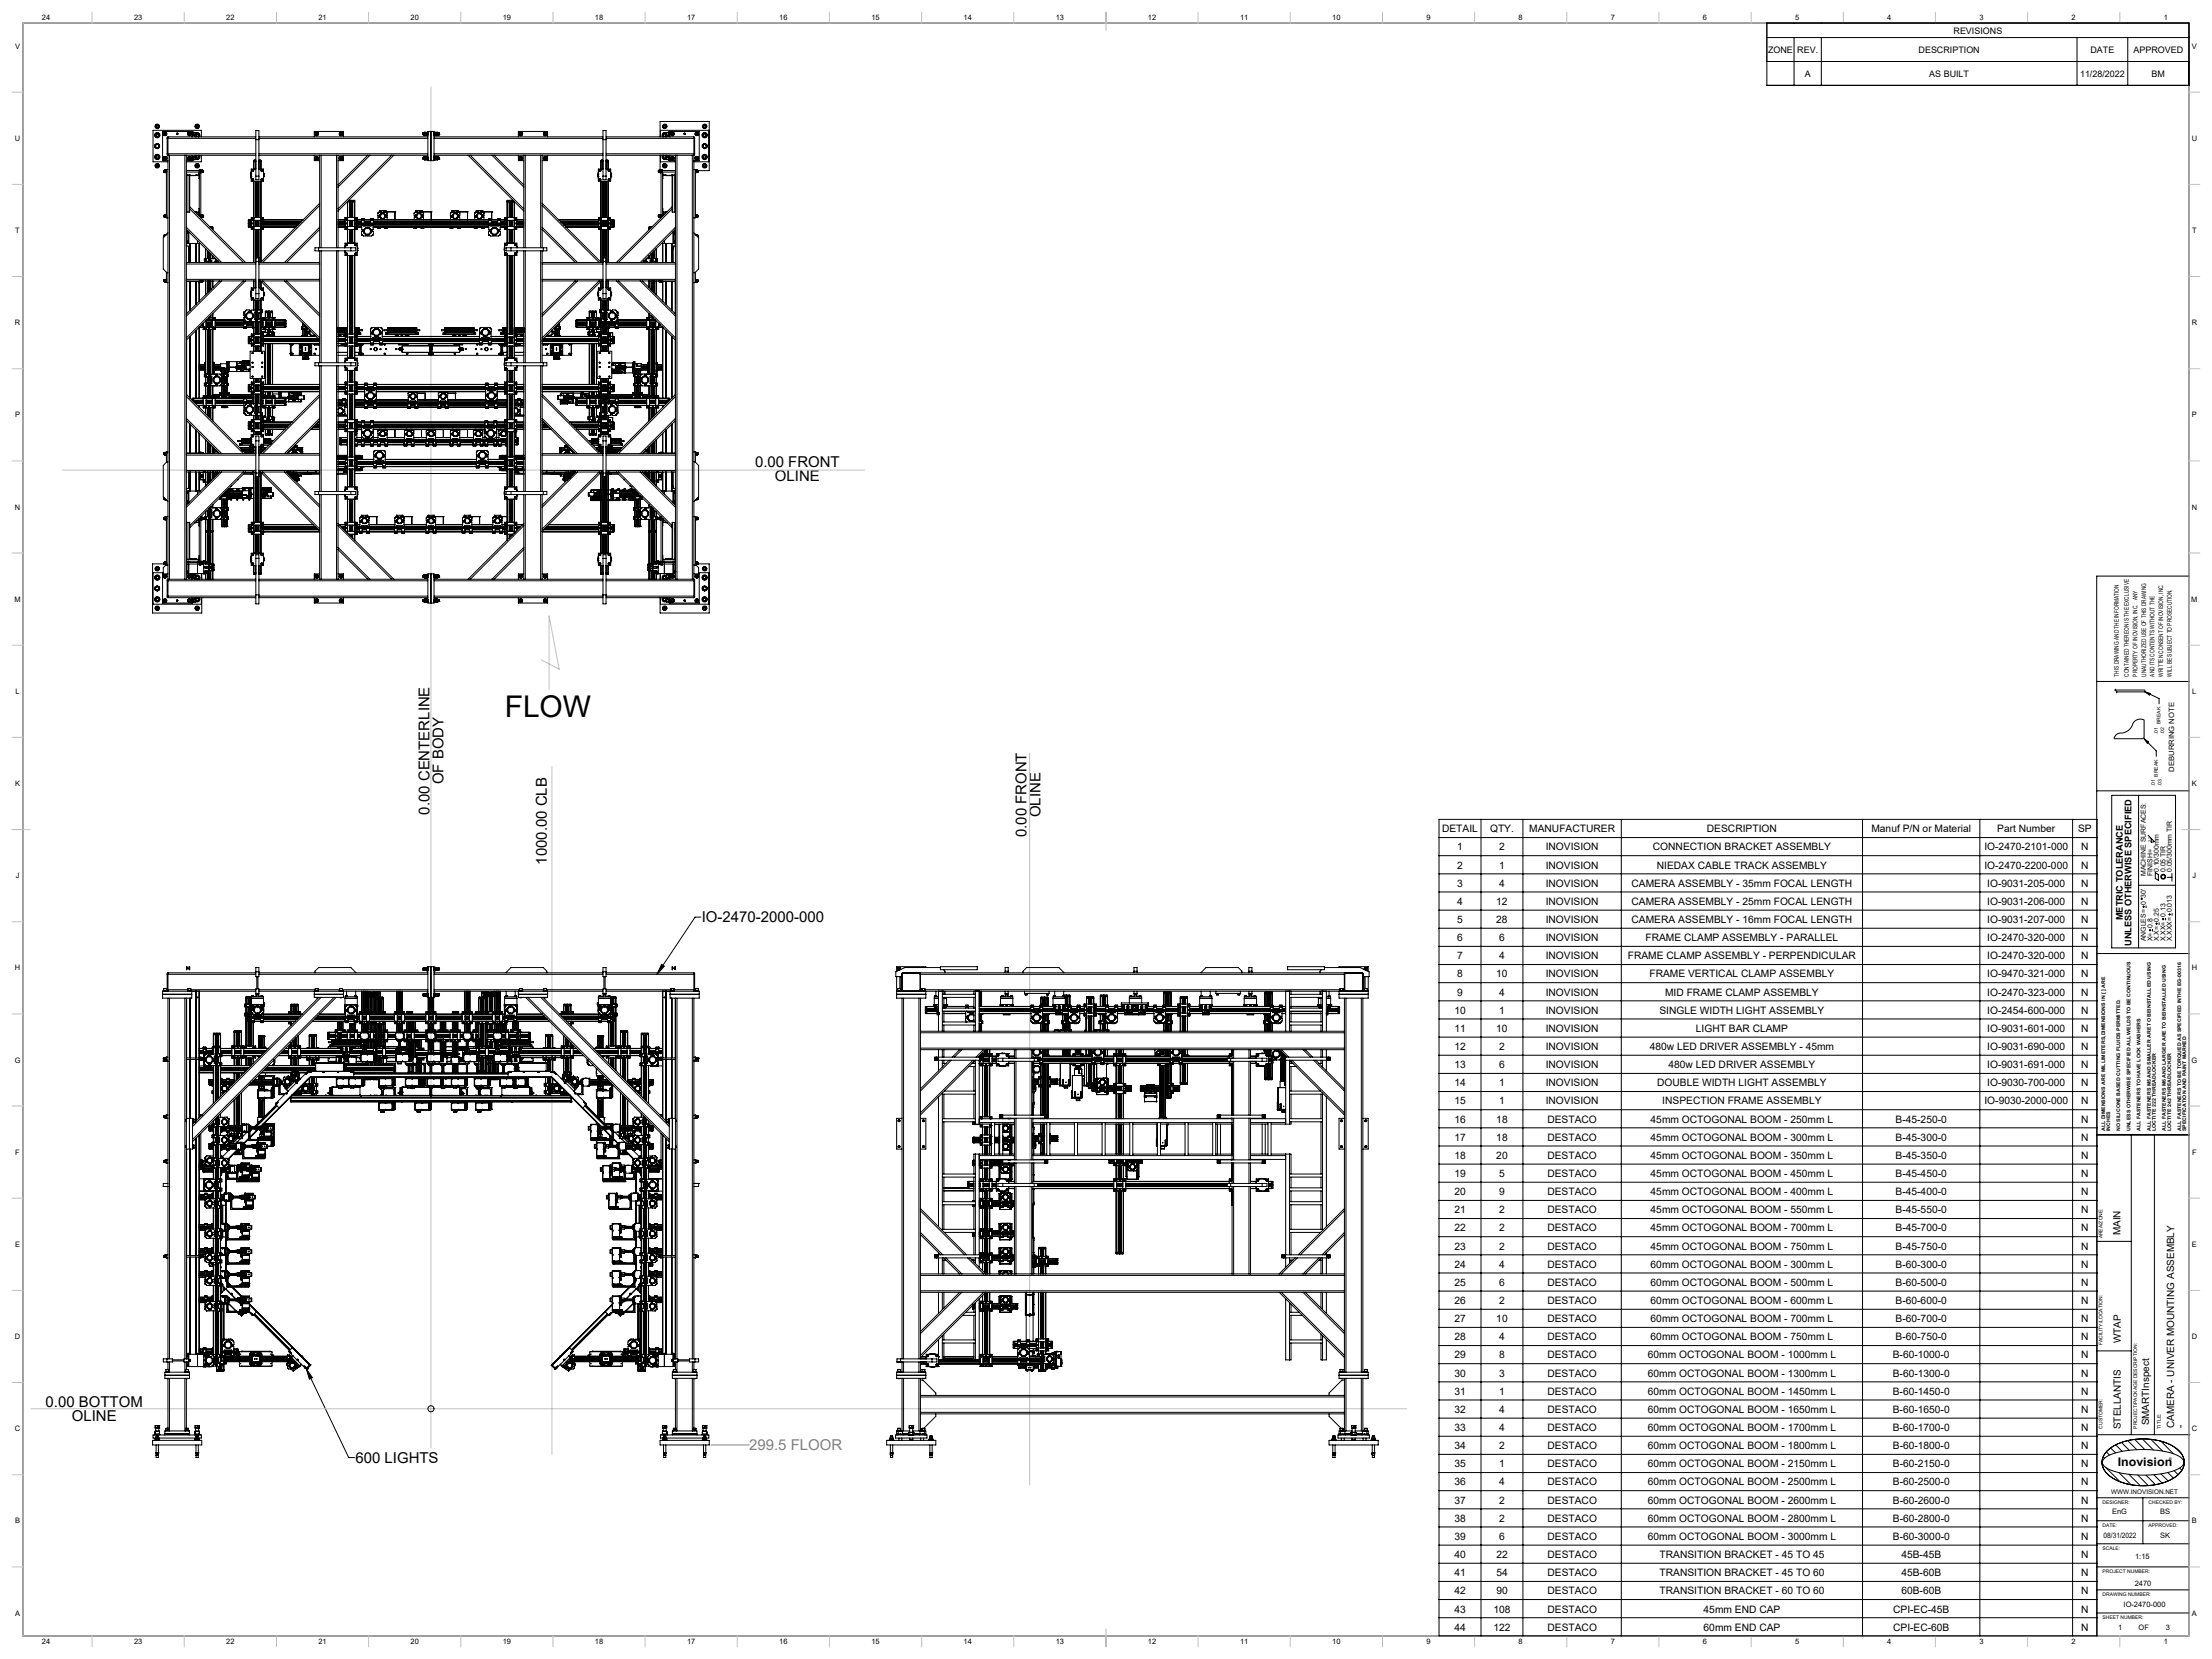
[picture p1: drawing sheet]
<svg xmlns="http://www.w3.org/2000/svg" width="1219mm" height="914mm" viewBox="0 0 1219 914" stroke-linecap="round" stroke-linejoin="round" font-family="sans-serif">
<defs><g id="words">
<text font-size="16.5" x="278" y="395">FLOW</text>
<g font-size="8.2">
<text x="416" y="258">0.00 FRONT</text>
<text x="427" y="265">OLINE</text>
<text x="244" y="432" transform="rotate(-90 244 432)">OF BODY</text>
<text x="237" y="449" transform="rotate(-90 237 449)">0.00 CENTERLINE</text>
<text x="573" y="450" transform="rotate(-90 573 450)">OLINE</text>
<text x="566" y="461" transform="rotate(-90 566 461)">0.00 FRONT</text>
<text x="301" y="477" transform="rotate(-90 301 477)">1000.00 CLB</text>
<text x="387" y="508">IO-2470-2000-000</text>
<text x="25" y="775">0.00 BOTTOM</text>
<text x="40" y="783">OLINE</text>
<text x="196" y="806">600 LIGHTS</text>
</g>
<text font-size="8.2" fill="#808080" x="413" y="799">299.5 FLOOR</text>
<text font-size="6.5" x="1167" y="808">Inovision</text>
<g font-size="5.6">
<text x="795" y="459">DETAIL</text>
<text x="821" y="459">QTY.</text>
<text x="843" y="459">MANUFACTURER</text>
<text x="941" y="459">DESCRIPTION</text>
<text x="1031" y="459">Manuf P/N or Material</text>
<text x="1101" y="459">Part Number</text>
<text x="1145" y="459">SP</text>
<text x="803" y="469">1</text>
<text x="826" y="469">2</text>
<text x="852" y="469">INOVISION</text>
<text x="911" y="469">CONNECTION BRACKET ASSEMBLY</text>
<text x="1094" y="469">IO-2470-2101-000</text>
<text x="1147" y="469">N</text>
<text x="803" y="479">2</text>
<text x="826" y="479">1</text>
<text x="852" y="479">INOVISION</text>
<text x="913" y="479">NIEDAX CABLE TRACK ASSEMBLY</text>
<text x="1094" y="479">IO-2470-2200-000</text>
<text x="1147" y="479">N</text>
<text x="803" y="489">3</text>
<text x="826" y="489">4</text>
<text x="852" y="489">INOVISION</text>
<text x="899" y="489">CAMERA ASSEMBLY - 35mm FOCAL LENGTH</text>
<text x="1095" y="489">IO-9031-205-000</text>
<text x="1147" y="489">N</text>
<text x="803" y="499">4</text>
<text x="825" y="499">12</text>
<text x="852" y="499">INOVISION</text>
<text x="899" y="499">CAMERA ASSEMBLY - 25mm FOCAL LENGTH</text>
<text x="1095" y="499">IO-9031-206-000</text>
<text x="1147" y="499">N</text>
<text x="803" y="509">5</text>
<text x="825" y="509">28</text>
<text x="852" y="509">INOVISION</text>
<text x="899" y="509">CAMERA ASSEMBLY - 16mm FOCAL LENGTH</text>
<text x="1095" y="509">IO-9031-207-000</text>
<text x="1147" y="509">N</text>
<text x="803" y="519">6</text>
<text x="826" y="519">6</text>
<text x="852" y="519">INOVISION</text>
<text x="907" y="519">FRAME CLAMP ASSEMBLY - PARALLEL</text>
<text x="1095" y="519">IO-2470-320-000</text>
<text x="1147" y="519">N</text>
<text x="803" y="529">7</text>
<text x="826" y="529">4</text>
<text x="852" y="529">INOVISION</text>
<text x="897" y="529">FRAME CLAMP ASSEMBLY - PERPENDICULAR</text>
<text x="1095" y="529">IO-2470-320-000</text>
<text x="1147" y="529">N</text>
<text x="803" y="539">8</text>
<text x="825" y="539">10</text>
<text x="852" y="539">INOVISION</text>
<text x="909" y="539">FRAME VERTICAL CLAMP ASSEMBLY</text>
<text x="1095" y="539">IO-9470-321-000</text>
<text x="1147" y="539">N</text>
<text x="803" y="549">9</text>
<text x="826" y="549">4</text>
<text x="852" y="549">INOVISION</text>
<text x="918" y="549">MID FRAME CLAMP ASSEMBLY</text>
<text x="1095" y="549">IO-2470-323-000</text>
<text x="1147" y="549">N</text>
<text x="802" y="559">10</text>
<text x="826" y="559">1</text>
<text x="852" y="559">INOVISION</text>
<text x="915" y="559">SINGLE WIDTH LIGHT ASSEMBLY</text>
<text x="1095" y="559">IO-2454-600-000</text>
<text x="1147" y="559">N</text>
<text x="802" y="569">11</text>
<text x="825" y="569">10</text>
<text x="852" y="569">INOVISION</text>
<text x="935" y="569">LIGHT BAR CLAMP</text>
<text x="1095" y="569">IO-9031-601-000</text>
<text x="1147" y="569">N</text>
<text x="802" y="579">12</text>
<text x="826" y="579">2</text>
<text x="852" y="579">INOVISION</text>
<text x="909" y="579">480w LED DRIVER ASSEMBLY - 45mm</text>
<text x="1095" y="579">IO-9031-690-000</text>
<text x="1147" y="579">N</text>
<text x="802" y="589">13</text>
<text x="826" y="589">6</text>
<text x="852" y="589">INOVISION</text>
<text x="920" y="589">480w LED DRIVER ASSEMBLY</text>
<text x="1095" y="589">IO-9031-691-000</text>
<text x="1147" y="589">N</text>
<text x="802" y="599">14</text>
<text x="826" y="599">1</text>
<text x="852" y="599">INOVISION</text>
<text x="913" y="599">DOUBLE WIDTH LIGHT ASSEMBLY</text>
<text x="1095" y="599">IO-9030-700-000</text>
<text x="1147" y="599">N</text>
<text x="802" y="609">15</text>
<text x="826" y="609">1</text>
<text x="852" y="609">INOVISION</text>
<text x="916" y="609">INSPECTION FRAME ASSEMBLY</text>
<text x="1094" y="609">IO-9030-2000-000</text>
<text x="1147" y="609">N</text>
<text x="802" y="619">16</text>
<text x="825" y="619">18</text>
<text x="853" y="619">DESTACO</text>
<text x="910" y="619">45mm OCTOGONAL BOOM - 250mm L</text>
<text x="1045" y="619">B-45-250-0</text>
<text x="1147" y="619">N</text>
<text x="802" y="629">17</text>
<text x="825" y="629">18</text>
<text x="853" y="629">DESTACO</text>
<text x="910" y="629">45mm OCTOGONAL BOOM - 300mm L</text>
<text x="1045" y="629">B-45-300-0</text>
<text x="1147" y="629">N</text>
<text x="802" y="639">18</text>
<text x="825" y="639">20</text>
<text x="853" y="639">DESTACO</text>
<text x="910" y="639">45mm OCTOGONAL BOOM - 350mm L</text>
<text x="1045" y="639">B-45-350-0</text>
<text x="1147" y="639">N</text>
<text x="802" y="649">19</text>
<text x="826" y="649">5</text>
<text x="853" y="649">DESTACO</text>
<text x="910" y="649">45mm OCTOGONAL BOOM - 450mm L</text>
<text x="1045" y="649">B-45-450-0</text>
<text x="1147" y="649">N</text>
<text x="802" y="659">20</text>
<text x="826" y="659">9</text>
<text x="853" y="659">DESTACO</text>
<text x="910" y="659">45mm OCTOGONAL BOOM - 400mm L</text>
<text x="1045" y="659">B-45-400-0</text>
<text x="1147" y="659">N</text>
<text x="802" y="669">21</text>
<text x="826" y="669">2</text>
<text x="853" y="669">DESTACO</text>
<text x="910" y="669">45mm OCTOGONAL BOOM - 550mm L</text>
<text x="1045" y="669">B-45-550-0</text>
<text x="1147" y="669">N</text>
<text x="802" y="679">22</text>
<text x="826" y="679">2</text>
<text x="853" y="679">DESTACO</text>
<text x="910" y="679">45mm OCTOGONAL BOOM - 700mm L</text>
<text x="1045" y="679">B-45-700-0</text>
<text x="1147" y="679">N</text>
<text x="802" y="689">23</text>
<text x="826" y="689">2</text>
<text x="853" y="689">DESTACO</text>
<text x="910" y="689">45mm OCTOGONAL BOOM - 750mm L</text>
<text x="1045" y="689">B-45-750-0</text>
<text x="1147" y="689">N</text>
<text x="802" y="699">24</text>
<text x="826" y="699">4</text>
<text x="853" y="699">DESTACO</text>
<text x="910" y="699">60mm OCTOGONAL BOOM - 300mm L</text>
<text x="1045" y="699">B-60-300-0</text>
<text x="1147" y="699">N</text>
<text x="802" y="709">25</text>
<text x="826" y="709">6</text>
<text x="853" y="709">DESTACO</text>
<text x="910" y="709">60mm OCTOGONAL BOOM - 500mm L</text>
<text x="1045" y="709">B-60-500-0</text>
<text x="1147" y="709">N</text>
<text x="802" y="719">26</text>
<text x="826" y="719">2</text>
<text x="853" y="719">DESTACO</text>
<text x="910" y="719">60mm OCTOGONAL BOOM - 600mm L</text>
<text x="1045" y="719">B-60-600-0</text>
<text x="1147" y="719">N</text>
<text x="802" y="729">27</text>
<text x="825" y="729">10</text>
<text x="853" y="729">DESTACO</text>
<text x="910" y="729">60mm OCTOGONAL BOOM - 700mm L</text>
<text x="1045" y="729">B-60-700-0</text>
<text x="1147" y="729">N</text>
<text x="802" y="739">28</text>
<text x="826" y="739">4</text>
<text x="853" y="739">DESTACO</text>
<text x="910" y="739">60mm OCTOGONAL BOOM - 750mm L</text>
<text x="1045" y="739">B-60-750-0</text>
<text x="1147" y="739">N</text>
<text x="802" y="749">29</text>
<text x="826" y="749">8</text>
<text x="853" y="749">DESTACO</text>
<text x="908" y="749">60mm OCTOGONAL BOOM - 1000mm L</text>
<text x="1043" y="749">B-60-1000-0</text>
<text x="1147" y="749">N</text>
<text x="802" y="759">30</text>
<text x="826" y="759">3</text>
<text x="853" y="759">DESTACO</text>
<text x="908" y="759">60mm OCTOGONAL BOOM - 1300mm L</text>
<text x="1043" y="759">B-60-1300-0</text>
<text x="1147" y="759">N</text>
<text x="802" y="769">31</text>
<text x="826" y="769">1</text>
<text x="853" y="769">DESTACO</text>
<text x="908" y="769">60mm OCTOGONAL BOOM - 1450mm L</text>
<text x="1043" y="769">B-60-1450-0</text>
<text x="1147" y="769">N</text>
<text x="802" y="779">32</text>
<text x="826" y="779">4</text>
<text x="853" y="779">DESTACO</text>
<text x="908" y="779">60mm OCTOGONAL BOOM - 1650mm L</text>
<text x="1043" y="779">B-60-1650-0</text>
<text x="1147" y="779">N</text>
<text x="802" y="789">33</text>
<text x="826" y="789">4</text>
<text x="853" y="789">DESTACO</text>
<text x="908" y="789">60mm OCTOGONAL BOOM - 1700mm L</text>
<text x="1043" y="789">B-60-1700-0</text>
<text x="1147" y="789">N</text>
<text x="802" y="799">34</text>
<text x="826" y="799">2</text>
<text x="853" y="799">DESTACO</text>
<text x="908" y="799">60mm OCTOGONAL BOOM - 1800mm L</text>
<text x="1043" y="799">B-60-1800-0</text>
<text x="1147" y="799">N</text>
<text x="802" y="809">35</text>
<text x="826" y="809">1</text>
<text x="853" y="809">DESTACO</text>
<text x="908" y="809">60mm OCTOGONAL BOOM - 2150mm L</text>
<text x="1043" y="809">B-60-2150-0</text>
<text x="1147" y="809">N</text>
<text x="802" y="819">36</text>
<text x="826" y="819">4</text>
<text x="853" y="819">DESTACO</text>
<text x="908" y="819">60mm OCTOGONAL BOOM - 2500mm L</text>
<text x="1043" y="819">B-60-2500-0</text>
<text x="1147" y="819">N</text>
<text x="802" y="829">37</text>
<text x="826" y="829">2</text>
<text x="853" y="829">DESTACO</text>
<text x="908" y="829">60mm OCTOGONAL BOOM - 2600mm L</text>
<text x="1043" y="829">B-60-2600-0</text>
<text x="1147" y="829">N</text>
<text x="802" y="839">38</text>
<text x="826" y="839">2</text>
<text x="853" y="839">DESTACO</text>
<text x="908" y="839">60mm OCTOGONAL BOOM - 2800mm L</text>
<text x="1043" y="839">B-60-2800-0</text>
<text x="1147" y="839">N</text>
<text x="802" y="849">39</text>
<text x="826" y="849">6</text>
<text x="853" y="849">DESTACO</text>
<text x="908" y="849">60mm OCTOGONAL BOOM - 3000mm L</text>
<text x="1043" y="849">B-60-3000-0</text>
<text x="1147" y="849">N</text>
<text x="802" y="859">40</text>
<text x="825" y="859">22</text>
<text x="853" y="859">DESTACO</text>
<text x="915" y="859">TRANSITION BRACKET - 45 TO 45</text>
<text x="1048" y="859">45B-45B</text>
<text x="1147" y="859">N</text>
<text x="802" y="869">41</text>
<text x="825" y="869">54</text>
<text x="853" y="869">DESTACO</text>
<text x="915" y="869">TRANSITION BRACKET - 45 TO 60</text>
<text x="1048" y="869">45B-60B</text>
<text x="1147" y="869">N</text>
<text x="802" y="879">42</text>
<text x="825" y="879">90</text>
<text x="853" y="879">DESTACO</text>
<text x="915" y="879">TRANSITION BRACKET - 60 TO 60</text>
<text x="1048" y="879">60B-60B</text>
<text x="1147" y="879">N</text>
<text x="802" y="889">43</text>
<text x="823" y="889">108</text>
<text x="853" y="889">DESTACO</text>
<text x="939" y="889">45mm END CAP</text>
<text x="1043" y="889">CPI-EC-45B</text>
<text x="1147" y="889">N</text>
<text x="802" y="899">44</text>
<text x="823" y="899">122</text>
<text x="853" y="899">DESTACO</text>
<text x="939" y="899">60mm END CAP</text>
<text x="1043" y="899">CPI-EC-60B</text>
<text x="1147" y="899">N</text>
</g>
<g font-size="5.5">
<text x="1169" y="681" transform="rotate(-90 1169 681)">MAIN</text>
<text x="1169" y="740" transform="rotate(-90 1169 740)">WTAP</text>
<text x="1185" y="786" transform="rotate(-90 1185 786)">SMARTInspect</text>
<text x="1169" y="788" transform="rotate(-90 1169 788)">STELLANTIS</text>
<text x="1198" y="787" transform="rotate(-90 1198 787)">CAMERA - UNIVER MOUNTING ASSEMBLY</text>
<text x="1203" y="787" transform="rotate(-90 1203 787)">-</text>
</g>
<g font-size="5.1">
<text x="1170" y="507" transform="rotate(-90 1170 507)">METRIC TOLERANCE</text>
<text x="1175" y="521" transform="rotate(-90 1175 521)">UNLESS OTHERWISE SPECIFIED</text>
</g>
<g font-size="4.9">
<text x="1077" y="19">REVISIONS</text>
<text x="975" y="29">ZONE</text>
<text x="991" y="29">REV.</text>
<text x="1057" y="29">DESCRIPTION</text>
<text x="1152" y="29">DATE</text>
<text x="1176" y="29">APPROVED</text>
<text x="995" y="42">A</text>
<text x="1063" y="42">AS BUILT</text>
<text x="1146" y="42">11/28/2022</text>
<text x="1186" y="42">BM</text>
</g>
<g font-size="4.1">
<text x="23" y="11">24</text>
<text x="74" y="11">23</text>
<text x="125" y="11">22</text>
<text x="175" y="11">21</text>
<text x="226" y="11">20</text>
<text x="277" y="11">19</text>
<text x="328" y="11">18</text>
<text x="379" y="11">17</text>
<text x="429" y="11">16</text>
<text x="480" y="11">15</text>
<text x="531" y="11">14</text>
<text x="582" y="11">13</text>
<text x="633" y="11">12</text>
<text x="683" y="11">11</text>
<text x="734" y="11">10</text>
<text x="786" y="11">9</text>
<text x="837" y="11">8</text>
<text x="888" y="11">7</text>
<text x="939" y="11">6</text>
<text x="989" y="11">5</text>
<text x="1040" y="11">4</text>
<text x="1091" y="11">3</text>
<text x="1142" y="11">2</text>
<text x="1193" y="11">1</text>
<text x="8" y="27">V</text>
<text x="1208" y="27">V</text>
<text x="8" y="78">U</text>
<text x="1208" y="78">U</text>
<text x="8" y="128">T</text>
<text x="1208" y="128">T</text>
<text x="8" y="179">R</text>
<text x="1208" y="179">R</text>
<text x="8" y="230">P</text>
<text x="1208" y="230">P</text>
<text x="8" y="281">N</text>
<text x="1208" y="281">N</text>
<text x="8" y="332">M</text>
<text x="1208" y="332">M</text>
<text x="9" y="382">L</text>
<text x="1208" y="382">L</text>
<text x="8" y="433">K</text>
<text x="1208" y="433">K</text>
<text x="9" y="484">J</text>
<text x="1208" y="484">J</text>
<text x="8" y="535">H</text>
<text x="1208" y="535">H</text>
<text x="8" y="586">G</text>
<text x="1208" y="586">G</text>
<text x="8" y="636">F</text>
<text x="1208" y="636">F</text>
<text x="8" y="687">E</text>
<text x="1208" y="687">E</text>
<text x="8" y="738">D</text>
<text x="1208" y="738">D</text>
<text x="8" y="789">C</text>
<text x="1208" y="789">C</text>
<text x="8" y="840">B</text>
<text x="1164" y="835">EnG</text>
<text x="1191" y="835">BS</text>
<text x="1208" y="840">B</text>
<text x="1159" y="848">08/31/2022</text>
<text x="1191" y="848">SK</text>
<text x="1177" y="859">1:15</text>
<text x="1177" y="874">2470</text>
<text x="1170" y="886">IO-2470-000</text>
<text x="8" y="890">A</text>
<text x="1208" y="890">A</text>
<text x="1167" y="898">1</text>
<text x="1179" y="898">OF</text>
<text x="1194" y="898">3</text>
<text x="23" y="906">24</text>
<text x="74" y="906">23</text>
<text x="125" y="906">22</text>
<text x="175" y="906">21</text>
<text x="226" y="906">20</text>
<text x="277" y="906">19</text>
<text x="328" y="906">18</text>
<text x="379" y="906">17</text>
<text x="429" y="906">16</text>
<text x="480" y="906">15</text>
<text x="531" y="906">14</text>
<text x="582" y="906">13</text>
<text x="633" y="906">12</text>
<text x="683" y="906">11</text>
<text x="734" y="906">10</text>
<text x="786" y="906">9</text>
<text x="837" y="906">8</text>
<text x="888" y="906">7</text>
<text x="939" y="906">6</text>
<text x="989" y="906">5</text>
<text x="1040" y="906">4</text>
<text x="1091" y="906">3</text>
<text x="1142" y="906">2</text>
<text x="1193" y="906">1</text>
</g>
<text font-size="4" x="1198" y="425" transform="rotate(-90 1198 425)">DEBURRING NOTE</text>
<g font-size="3.8">
<text x="1183" y="483" transform="rotate(-90 1183 483)">MACHINE SURFACES:</text>
<text x="1186" y="483" transform="rotate(-90 1186 483)">FINISH=</text>
<text x="1190" y="481" transform="rotate(-90 1190 481)">0.10/300mm</text>
<text x="1194" y="481" transform="rotate(-90 1194 481)">0.05 TIR</text>
<text x="1197" y="481" transform="rotate(-90 1197 481)">0.05/300mm TIR</text>
<text x="1183" y="495" transform="rotate(-90 1183 495)">30'</text>
<text x="1183" y="519" transform="rotate(-90 1183 519)">ANGLES= 0</text>
<text x="1186" y="519" transform="rotate(-90 1186 519)">X= 0.8</text>
<text x="1190" y="519" transform="rotate(-90 1190 519)">X.X= 0.25</text>
<text x="1194" y="519" transform="rotate(-90 1194 519)">X.XX= 0.13</text>
<text x="1197" y="519" transform="rotate(-90 1197 519)">X.XXX= 0.013</text>
</g>
<g font-size="3.5">
<text x="1168" y="373" transform="rotate(-90 1168 373)">THIS DRAWING AND THE INFORMATION</text>
<text x="1173" y="373" transform="rotate(-90 1173 373)">CONTAINED THEREON IS THE EXCLUSIVE</text>
<text x="1178" y="373" transform="rotate(-90 1178 373)">PROPERTY OF INOVISION, INC. ANY</text>
<text x="1183" y="373" transform="rotate(-90 1183 373)">UNAUTHORIZED USE OF THIS DRAWING</text>
<text x="1188" y="373" transform="rotate(-90 1188 373)">AND ITS CONTENTS WITHOUT THE</text>
<text x="1192" y="373" transform="rotate(-90 1192 373)">WRITTEN CONSENT OF INOVISION, INC.</text>
<text x="1197" y="373" transform="rotate(-90 1197 373)">WILL BE SUBJECT TO PROSECUTION.</text>
<text x="1164" y="824">WWW.INOVISION.NET</text>
</g>
<g font-size="2.7">
<text x="1191" y="399" transform="rotate(-90 1191 399)">BREAK</text>
<text x="1189" y="405" transform="rotate(-90 1189 405)">.01</text>
<text x="1193" y="405" transform="rotate(-90 1193 405)">.02</text>
<text x="1189" y="428" transform="rotate(-90 1189 428)">BREAK</text>
<text x="1188" y="433" transform="rotate(-90 1188 433)">.01</text>
<text x="1191" y="433" transform="rotate(-90 1191 433)">.03</text>
<text x="1160" y="623" transform="rotate(-90 1160 623)">ALL DIMENSIONS ARE MILLIMETERS,DIMENSIONS IN [ ] ARE</text>
<text x="1163" y="623" transform="rotate(-90 1163 623)">INCHES</text>
<text x="1169" y="623" transform="rotate(-90 1169 623)">NO SILICONE BASED CUTTING FLUIDS PERMITTED.</text>
<text x="1174" y="623" transform="rotate(-90 1174 623)">UNLESS OTHERWISE SPECIFIED ALL WELDS TO BE CONTINUOUS</text>
<text x="1180" y="623" transform="rotate(-90 1180 623)">ALL FASTENERS TO HAVE LOCK WASHERS</text>
<text x="1185" y="623" transform="rotate(-90 1185 623)">ALL FASTENERS M5 AND SMALLER ARE TO BEINSTALLED USING</text>
<text x="1188" y="623" transform="rotate(-90 1188 623)">LOCTITE 222 THREADLOCKER</text>
<text x="1194" y="623" transform="rotate(-90 1194 623)">ALL FASTENERS M6 AND LARGER ARE TO BEINSTALLED USING</text>
<text x="1197" y="623" transform="rotate(-90 1197 623)">LOCTITE 242 THREADLOCKER</text>
<text x="1202" y="623" transform="rotate(-90 1202 623)">ALL FASTENERS TO BE TORQUED AS SPECIFIED INTHE EG-00316</text>
<text x="1205" y="623" transform="rotate(-90 1205 623)">SPECIFICATION AND PAINT MARKED</text>
<text x="1159" y="683" transform="rotate(-90 1159 683)">AREA/ZONE:</text>
<text x="1159" y="741" transform="rotate(-90 1159 741)">FACILITY/LOCATION:</text>
<text x="1159" y="787" transform="rotate(-90 1159 787)">CUSTOMER:</text>
<text x="1178" y="787" transform="rotate(-90 1178 787)">PROJECT/PACKAGE DESCRIPTION:</text>
<text x="1191" y="787" transform="rotate(-90 1191 787)">TITLE:</text>
<text x="1159" y="829">DESIGNER:</text>
<text x="1184" y="829">CHECKED BY:</text>
<text x="1159" y="841">DATE:</text>
<text x="1184" y="841">APPROVED:</text>
<text x="1159" y="854">SCALE:</text>
<text x="1159" y="867">PROJECT NUMBER:</text>
<text x="1159" y="880">DRAWING NUMBER:</text>
<text x="1159" y="892">SHEET NUMBER:</text>
</g>
<text font-size="2.1" x="1196" y="804">®</text>
<text font-size="1.9" x="1185" y="464" transform="rotate(-90 1185 464)">3.2</text>
</g></defs>
<g fill="none" stroke="#000" stroke-width=".55">
<path d="M13 13h1193v889h-1193zM974 13v34h232M974 13h232M974 21h232M974 34h232M989 21v26M1004 21v26M1145 21v26M1173 21v26M86 70l1 1M86 69v1M86 79l-1 2"/>
<path d="M86 79h1M86 80h.1M86 74h1v1h-1zM87 69h-1M87 69h.1M87 80h-1M87 80h.1M87 79l1 2M87 69v1M87 70v1M87 69l1 1M88 70h-1"/>
<path d="M90 73a1.1 1.1 0 0 1 2 1 .9 .9 0 0 1-1 1 1.1 1.1 0 0 1-1-2M90 74l1-1v1zM92 76v9M92 76h1M93 76v10M93 76h-1M93 76h48M104 74v-1l1 1h-1zM106 72v3M106 73h1v2h-1M106 75v-3h-16v17h3M106 73v2"/>
<path d="M107 73h1M107 75h1M108 73v2M108 73h.1M108 74a1.2 1.2 0 0 1 1-1 1.2 1.2 0 0 1 1 1M108 74a1 1 0 0 1 1-1 1 1 0 0 1 1 1M108 75h.1M108 73a1.5 1.5 0 0 1 2 0 1.5 1.5 0 0 1 0 2M108 73v1M108 74v1M108 70l1 1M108 69v1"/>
<path d="M108 74h1v1h-1zM109 69h-1M109 69h.1M109 69v1M109 70v1M109 69l1 1M110 74l-1 1M110 70h-1M111 75v-3h-27v17h9M141 75h-48v1M141 72h2v27h-2zM141 77h2"/>
<path d="M143 75h93M143 76h93M173 75v-3h16v3M174 73a.9 .9 0 0 1 1 1 .9 .9 0 0 1-1 1 1 1 0 0 1 0-2M174 74l1-1v1zM188 74v-1v1zM233 73v1M233 73h.1M233 74h.1M233 74h1M233 73h1M233 73l1 1"/>
<path d="M234 74h.1M234 73h.1M234 73v1M234 73h1M234 74v1M234 75h1M234 74h1M235 73v1M235 74h.1M235 73h.1M235 74v1M235 75h.1"/>
<path d="M235 73h1M235 75h1M235 74h1M236 74v1M236 73v1M236 75h.1M236 73h.1M236 72h3v17h-3zM238 72v17M239 75h.1M239 75h93M239 76h93"/>
<path d="M239 74v1M239 75h1M239 74h1M240 73h-1v1M240 75h.1M240 74h.1M240 73h.1M240 73v1M240 74v1M240 73h1M240 75h1M240 74h1"/>
<path d="M241 73v1M241 74h.1M241 73h.1M241 74v1M241 73h1M241 73l1 1M241 74h1M242 73v1M242 73h.1M242 74h.1M286 75v-3h16v3M287 74v-1l1 1h-1z"/>
<path d="M288 73h.1M300 74v-1l1 1h-1zM301 73h.1M332 72h2v27h-2zM332 77h2M334 75h48v1M334 76h48M364 75v-8h27v27h-7M364 75v-3h27v17h-9M366 70v1M366 69v1M366 74h1v1h-1z"/>
<path d="M366 69h.1M366 69h1M367 69v1M367 70l-1 1M367 74a1.2 1.2 0 0 0-1 0 1.2 1.2 0 0 0 0 1M367 74a1 1 0 0 0-1 0 1 1 0 0 0 0 1M367 75h.1M367 73a1.5 1.5 0 0 0-2 0 1.5 1.5 0 0 0 0 2M367 74l1 1M368 73v2M368 73l-1 1M368 73h.1"/>
<path d="M368 75h.1M368 75h-1M369 73v2M369 73h-1l1 2M369 75v-3h16v17h-3M369 72v3M370 74l1-1v1zM371 73a.9 .9 0 0 0-1 1 .9 .9 0 0 0 1 1 1 1 0 0 0 0-2M371 73h.1M382 76v10M382 76h1M383 76v9"/>
<path d="M384 74v-1l1 1h-1zM388 70v1M388 69v1M388 79l-1 2M388 79h1M388 80h-1M388 74h1v1h-1zM388 69h.1M388 69h1M389 80h-1M389 80h.1M389 79l1 2"/>
<path d="M389 69v1M389 70l-1 1M85 81l1 1M86 80v1M86 92h1M86 91v1M86 81h1M86 82h1M86 86h1v1h-1zM87 90l-1 1M87 90v1M87 81h.1"/>
<path d="M87 80l1 1M87 91v1M87 92h.1M87 91h1M88 81h-1M88 91l-1 1M88 81l-1 1M90 94v1M90 95h.1M90 94h1M90 94h.1M90 87h.1"/>
<path d="M90 87h1h-1zM91 94v1M91 94h.1M91 95h.1M91 95h1M91 95h-1M91 94h1M92 94v1M92 94h.1M92 94h-1M92 85h1M92 85h49"/>
<path d="M93 86h.1M93 93h-1v27M93 86v233M93 86h9M102 86h1M102 86v233M103 86v39M103 95h7M103 94h7M103 98h.1M103 96h.1M103 86h38"/>
<path d="M103 96l2 1M103 97h2M103 97v20M104 87h.1M104 87h1h-1zM104 97v20M105 97l-1 20M105 97h.1M105 97h3M106 86v3M106 86h1v2h-1M106 86v3h-3"/>
<path d="M106 86v2M107 86h1M107 88h1M108 86h-1M108 86v2M108 86h.1M108 86v1M108 87v1M108 87h.1M108 88h.1M108 92h1M108 91v1"/>
<path d="M108 97h.1M108 86h1v1h-1zM109 90l-1 1M109 90v1M109 86h1M109 91v1M109 92h.1M109 91h1M110 97h-2M110 96l-2 1M110 86a1.1 1.1 0 0 1-1 2 1 1 0 0 1-1-1M110 91l-1 1"/>
<path d="M110 98h.1M110 96h.1M110 86a1.5 1.5 0 0 1 0 2 1.5 1.5 0 0 1-2 0M110 86a1.2 1.2 0 0 1-1 2 1.2 1.2 0 0 1-1-1M111 94h1M111 94v1M111 94h.1M111 95h.1M111 86v3h-8M111 95h1M112 94h.1M112 95h-1"/>
<path d="M112 94v1M112 95h.1M112 94h-1M138 97h.1M138 96h.1M138 97v1v-1M138 96v1M138 96v-1v1M139 94h.1M139 99h.1M139 94h1M139 99h1"/>
<path d="M140 99h-1M140 94h-1M140 89h1M140 100v20M140 89v4M140 89h.1M140 89v4h1M141 89h.1M141 88l-1 1M141 93h-3v7h7v-7h-2M141 97h2M142 100v20"/>
<path d="M143 88l1 1M143 89h1M143 93h1M143 86h33M143 85h93M143 89v4M143 89h.1M144 100h-4v20M144 89h.1M144 100v20M144 89v4M144 99h.1"/>
<path d="M144 94h.1M144 94h1M144 99h1M145 99h-1M145 94h-1M145 97h.1M145 96h.1M145 96v-1v1M145 97v1v-1M145 96v1M173 86v3h3M174 87h.1"/>
<path d="M174 87h1h-1zM176 86h1M176 86v26M177 86h8M177 86v51M185 86h1M185 86v51M186 86v16M186 86h17M187 87h.1M188 87h.1M189 86v3h-3"/>
<path d="M203 86h1M203 86l-17 16M204 86h12M204 86l-18 17M216 86h1M216 86l-30 29M217 86h19M217 86l-31 30M233 87v1M233 88h.1M233 87h.1M233 88h1"/>
<path d="M233 87h1M233 87l1 1M234 88h.1M234 87h.1M234 87v1M234 86v1M234 86h1M234 88h1M235 87h.1M235 88h.1M235 86v1M235 86h.1"/>
<path d="M235 87h-1M235 87v1M235 86h1M235 88h1M235 87h1M236 87v1M236 86v1M236 88h.1M236 86h.1M239 88h.1M239 86h19M239 85h93"/>
<path d="M239 87v1M239 88h1M239 87h1M240 87v1M240 86h-1v1M240 86v1M240 88h.1M240 86h.1M240 87h.1M240 86h1M240 88h1M240 87h1"/>
<path d="M241 87h.1M241 88h.1M241 86v1M241 87v1M241 87h1M241 87l1 1M241 88h1M242 87v1M242 87h.1M242 88h.1M258 86h1M258 86l31 30"/>
<path d="M259 86h12M259 86l30 29M271 86h1M271 86l18 17M272 86h17M272 86l17 16M286 86v3h3M287 87h1h-1zM288 87h.1M289 86h1M289 86v16M290 86v51"/>
<path d="M290 86h8M298 86h1M298 86v51M299 86h33M299 86v26M300 87h1h-1zM301 87h.1M302 86v3h-3M330 96v1M330 97h.1M330 96h.1M330 97v1v-1"/>
<path d="M330 96v-1v1M330 94h1M331 99h.1M331 99h-1M331 94h.1M331 94h-1M331 94v1M331 99v1M331 89h.1M331 100v20M331 89v4M331 89h1"/>
<path d="M331 100h4M332 89v4M332 89h.1M332 88l-1 1M332 93h-2v7h7v-7h-3M332 97h2M332 93h-1M333 100v20M334 88l1 1M334 89h.1M334 93h1M334 86h38"/>
<path d="M334 89h1M335 89h.1M335 100v20M335 89v4M335 94h1M335 99h1M336 94h.1M336 94h-1M336 99h-1M336 99h.1M336 99v1M336 94v1"/>
<path d="M337 97h.1M337 96h.1M337 96v-1v1M337 97v1v-1M337 96v1M363 94v1M363 94h1M363 94h.1M363 95h.1M363 95h1M364 86v8M364 94h.1"/>
<path d="M364 95h.1M364 95h-1M364 94v1M364 86v3h8M364 94h-1M365 96v2M365 95h7M365 94h7M365 86a1.5 1.5 0 0 0 0 2 1.5 1.5 0 0 0 2 0M365 96l2 1M365 97h2M366 92h.1"/>
<path d="M366 91v1M366 86a1.2 1.2 0 0 0 0 1 1.2 1.2 0 0 0 1 0M366 86a1 1 0 0 0 0 1 1 1 0 0 0 1 0M366 86h1v1h-1zM366 90v1M366 90l1 1M367 86v1M367 97h.1M367 97h3M367 86h1M367 91v1M367 92h-1"/>
<path d="M367 87l1 1M368 86h.1M368 86v2M368 88h.1M368 86l-1 1M369 86v2M369 86h-1l1 2M369 86v3h3M369 86v3M370 87h1h-1zM370 97h.1M370 97h2"/>
<path d="M370 97l1 20M371 97v20M371 87v-1a.9 .9 0 0 0-1 1 .9 .9 0 0 0 1 1 .9 .9 0 0 0 0-1M371 87h.1M372 97v20M372 96l-2 1M372 98h.1M372 96h.1M372 86h1M372 86v39M373 86v233M373 86h9"/>
<path d="M382 86h.1M382 86v233M382 93h1v27M383 85h-1M383 85h-49M383 94h1M383 94v1M384 94v1M384 94h.1M384 95h.1M384 87h1h-1zM384 95h1"/>
<path d="M384 95h-1M385 86a1.1 1.1 0 0 0-2 1 1.1 1.1 0 0 0 2 1 .9 .9 0 0 0 0-1M385 94v1M385 94h.1M385 95h.1M387 81l1 1M387 80l1 1M388 92h.1M388 91v1M388 81h.1M388 82h1M388 86h1v1h-1z"/>
<path d="M388 90v1M388 90l1 1M389 81h-1M389 80v1M389 91v1M389 92h-1M389 81h.1M390 81l-1 1M90 119v1M90 119h.1M90 119h1M90 120h1"/>
<path d="M91 119h.1M91 119v1M91 120h.1M91 118v1M91 118h1M91 120h1M91 118h.1M91 119h1M92 119v1h1M92 118v1M103 112v1M103 117h1"/>
<path d="M105 115l29 30M105 114l30 31M107 117h1M108 117h.1M108 117h2M109 118h1M109 119h1M110 115h.1M111 118v2v-27h-1v26M111 118h1M111 120h1M111 119h.1"/>
<path d="M111 118v1M111 119v1M111 120h.1M111 118h.1M111 119h1M112 119h.1M112 119v1M112 118v1M112 120h.1M140 120h.1M141 100v20M143 100v20"/>
<path d="M144 120h.1M176 112v1M176 113v12M176 113l-31 32M176 112l-32 33M186 115v1M186 102v1M186 103v12M186 116v21M191 120h.1M192 111h.1M192 111h4"/>
<path d="M192 111v9M192 111h1M192 110h2M193 111v9M193 111h.1M193 113h1M194 110l2 1M194 111h.1M194 110v1M194 111h-1M194 111v9M194 111h1"/>
<path d="M195 111v9M195 111h.1M196 111v9M196 111h-1M196 120h.1M208 117h.1M208 117v1M208 117h1M209 119v1M209 117h4M209 117h.1M209 117l-1 1v1h1"/>
<path d="M209 116v1M209 116h4M209 116h.1M209 120h.1M209 119h.1M209 120h-1v1M209 120l1 1M209 118v2M209 118v1M209 118h.1M210 117h.1M210 118h-1"/>
<path d="M210 118h.1M210 118h1M211 118a1.3 1.3 0 0 1 1 1 1.3 1.3 0 0 1-1 1M211 118h.1M211 118a1.3 1.3 0 0 0-1 1 1.3 1.3 0 0 0 1 1M211 118h1M211 117h1M211 118h-1M212 118h.1M212 120h.1M212 118v1M212 119h.1"/>
<path d="M212 119v1M212 116v1M212 118v2M212 120h1v1M212 120l-1 1M213 119v1M213 116v1M213 116h.1M213 117h5M213 117h.1M213 117v1M213 117v2h-1"/>
<path d="M218 117h.1M218 117v4M228 117h.1M228 117v1M228 117h1M229 119v1M229 117h4M229 117h.1M229 117l-1 1v1h1M229 116v1M229 116h.1M229 116h4"/>
<path d="M229 120h.1M229 119h.1M229 120h-1v1M229 118v1M229 118h.1M229 120l1 1M229 118v2M230 117h.1M230 118h-1M230 118h.1M230 118h1M231 118a1.3 1.3 0 0 0-1 1 1.3 1.3 0 0 0 1 1"/>
<path d="M231 118a1.3 1.3 0 0 1 1 1 1.3 1.3 0 0 1-1 1M231 118h.1M231 118h1M231 117h1M231 118h-1M232 118h.1M232 120h.1M232 118v1M232 119h.1M232 119v1M232 116v1M232 118v2"/>
<path d="M232 120h1v1M232 120l-1 1M233 119v1M233 116v1M233 117h5v4M233 116h.1M233 117h.1M233 117v1M233 117v2h-1M238 117h.1M238 117v4M248 117h.1"/>
<path d="M248 117v1M248 117h1M249 119v1M249 117h.1M249 117h4M249 117l-1 1v1h1M249 116v1M249 116h4M249 116h.1M249 120h.1M249 119h.1M249 118v2"/>
<path d="M249 120h-1v1M249 118v1M249 118h.1M249 120l1 1M250 117h.1M250 118h-1M250 118h.1M250 118h1M251 118a1.3 1.3 0 0 0-1 1 1.3 1.3 0 0 0 1 1M251 118h.1M251 118a1.3 1.3 0 0 1 1 1 1.3 1.3 0 0 1-1 1M251 118h1"/>
<path d="M251 117h1M252 118h.1M252 120l-1 1M252 120h.1M252 118v1M252 119h.1M252 119v1M252 116v1M252 118v2M252 120h1v1M252 120v1M253 119v1"/>
<path d="M253 117h5v4M253 116v1M253 116h.1M253 117h.1M253 117v1M253 117v2h-1M258 117h.1M258 117v4M262 117h.1M262 117v2h1M262 119v1M262 117h4"/>
<path d="M262 117v1M263 116v1M263 116h.1M263 116h3M263 120h.1M263 119h.1M263 118v2M263 120h-1v1M263 119v1M263 118v1M263 118h.1M263 120v1"/>
<path d="M263 120l1 1M263 119l1 1M263 117h1M264 118h.1M264 118h1M264 118l-1 1M264 118h-1M264 118l2 1M265 118h.1M265 118h-1M265 117h.1M265 118h1"/>
<path d="M266 119l-2 1M266 120l-1 1M266 118v1M266 118h.1M266 120h.1M266 119h.1M266 119v1M266 116h.1M266 116v1M266 118v2M266 120h1v1M266 117h5"/>
<path d="M266 117h.1M266 117l1 1M266 117h1M267 119v1M267 117h.1M267 117v2h-1M271 117h.1M271 117v4M278 120h7v1h-7zM279 120h.1M280 111h.1M280 111v9"/>
<path d="M280 111h3M280 111h1M281 111v9M281 111h.1M281 113h1M282 110l-2 1M282 111h.1M282 110v1M282 110h1M282 111h-1M282 111v9M283 111h-1"/>
<path d="M283 111v9M283 111h.1M284 120h.1M289 102v1M289 115v1M289 103v12M289 116v21M299 112v1M299 113v12M299 113l31 32M299 112l32 33M330 120v6"/>
<path d="M331 120h.1M332 100v20M334 100v20M335 120h.1M363 119v1M363 119h.1M363 120h.1M363 118v1M363 118h1M363 120h1M363 119h1M364 119h.1"/>
<path d="M364 118v1M364 119v1M364 118h.1M364 120h.1M364 119v1v-27h1v26M365 115v4M365 119h1M365 118h1M365 117h2M367 117h.1M367 117h1M368 117h-1"/>
<path d="M370 114l-30 31M370 115l-29 30M371 117h1M372 112v1M383 118v2h-1M383 118h1M383 120h1M383 119h1M384 119h.1M384 118v1M384 119v1M384 120h.1"/>
<path d="M384 118h.1M384 119h1M384 120h1M385 119h.1M385 119v1M90 130v1M90 130h.1M90 131h.1M90 130h1M91 130h.1M91 129v1M91 129h.1"/>
<path d="M92 129h-1M92 129h.1M93 128l-3 3v17l3 2M103 125v1M103 136h1v9M103 126v19M103 134h.1M103 129h.1M103 126l18 19M103 125l19 20M103 133v1M103 128v1"/>
<path d="M103 133h.1M103 128h.1M104 127h-1v7h7M104 136h1M104 128v6M104 136v1M104 137h1M105 134v2M105 137v8M105 137h.1M105 136v1M105 136h.1"/>
<path d="M105 134v11M108 134v11M109 133v1M110 134v11M113 137v5M114 138v4M115 138v4M115 139v3M116 139v4M116 125h1M116 125h.1M116 140v5"/>
<path d="M116 140v3M116 125v1M116 126h1M117 125h.1M117 126h.1M117 125v2M137 123v2M137 123h.1M137 123v1M137 121v2M137 121v1M137 124v1"/>
<path d="M137 125h2M137 121h1M137 124h2M137 123h1M137 124h1M137 122h2M137 121h.1M137 122v1M137 124h.1M137 125h.1M138 124h1M138 122h1"/>
<path d="M138 121v4M138 121h.1M138 123h1M139 125h.1M139 121h.1M139 121h6v-1h-6v6h6v-1h-6M139 121h-2M139 126h.1M139 121h1M139 126h1M139 120l1 1M139 120v1"/>
<path d="M139 120h.1M139 125l1 1M139 125v1M140 121h-1M140 126h-1M140 120l-1 1M140 120v1M140 125l-1 1M140 125v1M140 121h.1M140 125h.1M140 126h.1"/>
<path d="M140 123h.1M140 124h.1M140 122h.1M140 121v4M140 126v19M141 126v39h2v-39M141 121v4M141 126v16M142 121v4M142 126v16M143 121v4M143 126v19"/>
<path d="M144 121h.1M144 126h.1M144 121v4M144 121h1M144 126h1M144 123h.1M144 122h.1M144 124h.1M144 126v18M144 120v1M144 120l1 1h-1M144 125v1"/>
<path d="M144 125l1 1h-1M144 125h.1M144 125l1 1M144 120l1 1M145 126h-1M145 121h-1M145 121h.1M145 126h.1M145 121v4M145 123h20M145 124h19M145 122h21"/>
<path d="M145 125h18M145 121h22M145 125h.1M174 137h22v1h-22zM176 137v1M176 125v1M176 126v11M176 138v7M176 125l-19 20M176 126l-18 19M177 138v62M185 138v62"/>
<path d="M186 125h4M186 121h4M186 138v62M186 123h4M186 124h4M186 122h4M190 138v1M190 137v-3h7v7h-7v-3M190 136v1M190 121h.1M190 125h.1M190 121v4"/>
<path d="M190 126h1M190 121h1M191 126h.1M191 121h.1M191 140h.1M191 135h.1M191 125v1M191 125l-1 1M191 125l1 1M191 120v1M191 120l-1 1M191 120l1 1"/>
<path d="M191 125h.1M191 121h1M191 123h1M191 124h1M191 126h1M191 122h1M192 121v4v-3M192 126v8M192 126h-1M192 121h-1M192 134h3M193 121v4"/>
<path d="M193 126v8M193 137v1M194 121v4M194 126v8M195 121v4M195 126v8M196 121v4M196 122h.1M196 121h.1M196 126v8M196 123h.1M196 124h.1"/>
<path d="M196 126h.1M196 125v1M196 125l1 1M196 120v1M196 120l1 1M196 125h.1M196 140h.1M196 135h.1M196 121h1M196 126h1M197 126h-1M197 121h-1"/>
<path d="M197 123h3M197 123h81M197 124h81M197 124h3M197 122h2M197 121h-7v-1h7v6h-7v-1h7M197 125h2M197 121h2M197 121h.1M197 125h.1M197 137h.1M197 138h.1"/>
<path d="M197 137v-1v1M197 138v1v-1M197 137v1M199 122h2M199 124v3h1M199 121h.1M199 130h1M199 121h2M199 129v1M200 120v1M200 120h.1M200 120l-1 3"/>
<path d="M200 123v1M200 127v1M200 121h1M200 121h-1M200 121h.1M200 123v2h5v-2M200 123h5M200 124h5M200 120l1 3M201 128h.1M201 127v1M201 127h.1"/>
<path d="M201 121h.1M201 128l1 1M201 121h3M201 122h3M201 127a1.7 1.7 0 0 0 2 2 1.7 1.7 0 0 0 1-2M201 127a1.7 1.7 0 0 1 2-1 1.7 1.7 0 0 1 1 1M202 129h.1M202 129h1M202 125l-2 2M202 125h1M202 125l-1 2M202 125h.1"/>
<path d="M203 129h.1M203 125h.1M203 125l1 2M204 127h.1M204 122h2M204 128l-1 1M204 127h1M204 121h.1M204 121h2M204 127v1M204 128h1M205 128h-1"/>
<path d="M205 128h1v1l-1 1h-5l-1-1v-1h2M205 127h-1M205 120v1M205 120h.1M205 120l-1 3M205 127v1M205 121h1M205 121h-1M205 121h.1M205 123v1M205 130h1M205 123h65"/>
<path d="M205 124h65M205 120l1 3M206 121h.1M206 130h-1M206 129v1M206 124v3h-1M206 125h63M206 121h63M206 122h63M208 125v1M208 125h.1M208 125h1"/>
<path d="M208 126h1M209 125h.1M209 125v1M210 125l-1 1M210 121h1M210 121h.1M211 121h.1M211 120v1M212 121h-1M212 125v1M212 125h.1M212 125h1"/>
<path d="M212 126h1M213 125h.1M213 125v1M214 125l-1 1M228 125v1M228 125h.1M228 125h1M228 126h1M229 125h.1M229 125v1M230 125l-1 1M230 121h1"/>
<path d="M230 121h.1M231 120v1M231 121h.1M232 125v1M232 125h.1M232 125h1M232 126h1M233 125h.1M233 125v1M234 125l-1 1M248 125v1M248 125h.1"/>
<path d="M248 125h1M248 126h1M249 125h.1M249 125v1M250 125l-1 1M250 121h1M250 121h.1M251 120v1M251 121h.1M252 121h-1M252 125v1M252 125h.1"/>
<path d="M252 125h1M252 126h1M253 125h.1M253 125v1M254 125l-1 1M261 125l1 1M262 125h.1M262 126h1M262 125v1M262 125h1M263 125v1M263 125h.1"/>
<path d="M263 125h-1M263 121h1M264 121h1M264 121h.1M264 120v1M265 121h.1M265 125l1 1M266 125h.1M266 126h1M266 125v1M266 125h1M267 125v1"/>
<path d="M267 125h.1M267 125h-1M269 122h2M269 124v3h2M269 121h.1M269 130h1M269 121h2M269 129v1M270 120v1M270 120h1M270 120l-1 3M270 123v1"/>
<path d="M270 127v1M270 121h1M270 121h-1M270 121h.1M270 123h5M270 124h5M271 120v1M271 124v1h4v-1M271 120v3M271 121h.1M271 128h.1M271 127h.1"/>
<path d="M271 127v1M271 128h-2v1l1 1h5l1-1v-1h-1M271 121h-1M271 128l1 1M271 121h3M271 122h3M271 127a1.7 1.7 0 0 0 2 2 1.7 1.7 0 0 0 1-2M271 127a1.7 1.7 0 0 1 2-1 1.7 1.7 0 0 1 1 1M272 129h.1M272 129h1M272 125l-1 2M272 125h1"/>
<path d="M272 125h.1M273 129h.1M273 125h.1M273 125l1 2M274 127h.1M274 122h2M274 128l-1 1M274 127h1M274 121h.1M274 121h2M274 127v1M274 128h1"/>
<path d="M275 128h-1M275 127h-1M275 120v1M275 120h.1M275 120l-1 3M275 123v1M275 127v1M275 121h1M275 121h-1M275 121h.1M275 130h1M275 123h3"/>
<path d="M275 124h3M275 120l1 3M276 121h.1M276 130h-1M276 129v1M276 124v3h-1M276 125h2M276 121h2M276 122h2M278 137h.1M278 138h.1M278 138v1v-1"/>
<path d="M278 137v1M278 137v-1v1M278 125h.1M278 121h.1M278 125h7v1h-7zM278 121v4M278 121h1M278 126h1M278 121h2M278 126h2M279 126h.1M279 121h.1"/>
<path d="M279 140h.1M279 135h.1M279 135h1h-1M279 139l1 1h-1M279 139h.1M279 137h22v1h-22zM279 125l1 1M279 125v1M279 125l-1 1M279 120l1 1M279 120v1M279 120l-1 1"/>
<path d="M279 125h.1M279 123h1M279 124h1M279 122h1M280 121v4v-3M280 126v8M280 126h-1M280 121h-1M281 121v4M281 126v8M282 137v1M282 121v4"/>
<path d="M282 126v8M283 121h1M283 126h1M283 121l1 4-1-3M283 126v8h-3M283 123h1M283 124h1M283 122h1M284 120l-1 1M284 120l1 1M284 121h.1M284 125l-1 1"/>
<path d="M284 125l1 1M284 126h.1M284 125h.1M284 135h.1M284 140h.1M284 139l1 1h-1M284 139h.1M284 120v1M284 125v1M284 121h1M284 126h1M285 121h-1"/>
<path d="M285 126h-1M285 121v4M285 123h4M285 124h4M285 122h4M285 125h4M285 121h4M285 125h.1M285 121h.1M285 136v1v-3h-7v7h7v-3v1M289 138v62M290 138v62"/>
<path d="M298 138v62M299 125v1M299 126v11M299 138v7M299 125l19 20M299 126l18 19M299 137v1M308 121h22M309 122h21M310 123h20M311 124h19M312 125h18"/>
<path d="M330 125h.1M330 121h.1M330 121v-1h6v6h-6v-1M330 121h6M330 125h6M330 121h1M330 126h1M331 120l-1 1M331 125h.1M331 125l-1 1M331 120v1M331 125v1"/>
<path d="M331 121h.1M331 126h.1M331 123h.1M331 124h.1M331 122h.1M331 121v4M331 126v18M332 121v4M332 126v19M332 126v39h2v-39M333 121v4M333 126v16"/>
<path d="M334 121v4M335 121h.1M335 126h.1M335 121v4M335 126v19M335 122h.1M335 123h.1M335 124h.1M335 126h1M335 121h1M335 120v1M335 120l1 1"/>
<path d="M335 125v1M335 125l1 1M335 125h.1M336 125h.1M336 125l-1 1M336 120l-1 1M336 120h.1M336 125v1M336 120v1M336 126h.1M336 121h.1M336 123h2"/>
<path d="M336 121h2M338 124h-2M338 122h-2M338 121v4M338 121h.1M338 123h.1M338 124h.1M338 125h.1M338 121l1 2M338 124v1M338 121v1M338 125h-2"/>
<path d="M338 122v1M338 123v1M338 123h1M339 123l-1 2M358 126h.1M358 125h.1M358 125v2M358 126h1M358 125h1M359 125h.1M359 125v1M359 140v3"/>
<path d="M359 140v5M359 125h-1M360 139v4M360 139v3M360 138v4M361 138v4M362 137v5M365 134v11M366 133v1M367 134v11M370 134v11M370 136v1"/>
<path d="M370 134v2M370 137v8M370 137h1M371 136h.1M371 136v1M371 137h.1M371 128v6M371 136h-1M371 127h1v7h-7M372 133h.1M372 128h.1M372 133v1"/>
<path d="M372 128v1M372 125v1M372 136h-1v9M372 126v19M372 126l-18 19M372 125l-19 20M382 128l3 3v17l-3 2M383 129h.1M383 129h1M384 129h.1M384 130h.1M384 129v1"/>
<path d="M384 130h1M385 131h.1M385 130v1M90 154v1M90 155h.1M90 154h1M90 154h.1M91 155h.1M91 154v1M91 155v1M91 154h.1M91 156h1"/>
<path d="M91 155h-1M91 154v2M92 154v2M92 150v6h1M92 154h-1M103 145v1M103 154v1M103 146v8M103 155v18M103 154h38M103 155h7M103 155h18"/>
<path d="M103 145h18M103 146h38M105 155v16M108 155v13M110 155v11M111 155v1M111 155h.1M111 155v1h-1M112 155h.1M112 155h-1M113 143h.1M113 144h.1"/>
<path d="M113 143v1M113 143l2-1v2h-2M113 144v1M113 155v7M114 142v2M114 144v1M114 155v6M115 144v1M115 155v6M115 144h1M115 143h1M116 144v1"/>
<path d="M116 155v5M116 144h1v1M116 143h3v1M117 141v2M117 155v4M118 145l2-1 1 1M119 144l-1 1 1-1M119 144h1M119 143h.1M119 144h.1M120 144h-1M120 144h.1"/>
<path d="M120 143v1M121 145h1M121 155h1M121 155l-18 18M122 155h12M122 145h12M122 155l-19 19M134 145h1M134 155h1M134 155l-31 31M135 155l-32 32v-1M135 155h6"/>
<path d="M135 145h6M139 159v1M139 159h1M140 159h-1M140 159l-1 1M140 159h.1M140 155v4M140 155v4h1h-3v6h7v-6h-2h1M141 144h2M141 142h2M143 154h33M143 155h1"/>
<path d="M143 145h1M143 146h33M143 155v4M144 145h1M144 155h1M144 155l32 32M144 155v4M144 160h.1M144 159v1M144 159h.1M144 159l1 1M145 160h-1"/>
<path d="M145 155h12M145 145h12M145 155l31 31M157 145h1M157 155h1M157 155l19 19M158 155h18M158 145h18M158 155l18 18M176 145v1M176 154v1M176 146v8"/>
<path d="M176 155v18M192 141v43M192 141h3M193 141v43M194 141v43M195 141v43M196 141v43M280 141v43M280 141h3v43M281 141v43M282 141v43M299 145v1"/>
<path d="M299 154v1M299 154h33M299 155h18M299 146v8M299 155v18M299 145h18M299 146h33M317 155h1M317 145h1M317 155l-18 18M318 155h12M318 155l-19 19"/>
<path d="M318 145h12M330 155h1M330 145h1M330 155l-31 31M330 159l1 1zM331 159v1zM331 159h.1M331 155v4M331 159h1h-2v6h7v-6h-3h1M331 155h1M331 155l-32 32M331 145h1"/>
<path d="M332 155v4M332 144h2M332 142h2M334 154h38M334 155h6M334 145h6M334 146h38M335 155v4M335 160h.1M335 160h1M336 159h.1M336 159l-1 1"/>
<path d="M336 159v1M340 145h1M340 155l32 32v-1M340 155h1M341 155h12M341 145h12M341 155l31 31M353 145h1M353 155h1M353 155l19 19M354 155h18M354 145h18"/>
<path d="M354 155l18 18M354 145l1-1 2 1M355 144h.1M355 143v1M355 144h1M356 143h.1M356 144h.1M356 144l1 1zM358 155v4M358 141v2M359 144v1M359 155v5"/>
<path d="M359 144h-1v1M359 143h-3v1M359 144h1M359 143h1M360 144v1M360 155v5M360 155v6M361 144v1M361 155v6M361 142v2M362 143v1M362 143h.1"/>
<path d="M362 144v1M362 155v7M362 144h.1M362 143l-2-1v2h2M363 155h.1M363 155h1M364 155v1h1M364 155h.1M364 155v1M365 155v11M365 155h7M367 155v13"/>
<path d="M370 155v16M372 145v1M372 154v1M372 146v8M372 155v18M383 150v6h-1M383 154h1M383 154v2M383 155h1M384 155h.1M384 154h.1M384 155v1"/>
<path d="M384 154v1M384 155h1M384 156h-1M385 154v1M385 154h-1M385 154h.1M385 155h.1M103 173v1M103 174v12M111 179h1M112 179h.1M112 178v4h7v-7h-2v7"/>
<path d="M114 177v5M114 178h3M114 179h3M114 177h3M114 176h3M114 176h.1M115 176h.1M115 175h2M116 175h.1M116 176h.1M116 174v1M117 176h.1"/>
<path d="M117 176l1-1v1M117 176h1M117 175h.1M117 173v2M118 176h.1M118 175l-1 1h1M118 175v1M118 175l-1 1M118 176h1M119 176h15M119 178h16M119 177h15"/>
<path d="M119 179h15M134 179l1 2M134 180h2M135 172h.1M135 174v1M135 178v1M135 172l1-1h1v1M135 172v4l1 1M135 172h-1v2h1M135 175h-1v3M135 177h.1M135 171v1"/>
<path d="M135 171h.1M135 177h1M135 171h1M135 178h5M136 175h.1M136 173v2M136 177v1M136 175l1 1h1M136 173v1M136 177h4M136 174v1M136 174h.1"/>
<path d="M136 173h.1M136 175l1 1M136 179v2M136 179h3M136 174a1.7 1.7 0 0 0 2 2 1.7 1.7 0 0 0 1-2M136 174a1.7 1.7 0 0 1 2-2 1.7 1.7 0 0 1 1 2M137 176h.1M137 176h1M137 172l-1 1M137 172h1M137 172h.1M137 176v1"/>
<path d="M137 171h1M137 177h1M138 176h.1M138 162h.1M138 162v2v-1M138 172h.1M138 163h.1M138 161h.1M138 161v-1v2M138 172l2 1M138 176v1h3M139 165h.1"/>
<path d="M139 164v1M139 174h1M139 164h.1M139 179l1 2M139 180h1M139 164l1 1M140 173h.1M140 165h-1M140 175l-2 1M140 174v1M140 173v1M140 175h.1"/>
<path d="M140 173v2M140 177v1M140 165v6M140 177v7M140 179h-21M140 178h-21M141 166v18M141 162h2M141 171h-3v1M141 171h1M141 177h1M141 172h1"/>
<path d="M141 166v5M141 172v4M141 177v7M142 165v6M142 172v4M142 177v7M142 171h3M142 176h3M142 172h-2v4h2M142 177h3M142 165v19M143 166v5"/>
<path d="M143 172v4M143 177v7M143 171v1M143 176v1M144 172h1M144 177h1M144 165h-4v6M144 172h.1M144 177h.1M144 165v6M144 172v4M144 177v7"/>
<path d="M144 178h1M144 179h1M144 171h.1M144 176h.1M144 171v1M144 176v1M144 165h.1M144 164v1M144 164h.1M144 164l1 1M145 171l-1 1M145 171v1"/>
<path d="M145 176l-1 1M145 176v1M145 165h-1M145 172h-3M145 177h.1M145 176h.1M145 176l1-1v1M145 162h.1M145 176h1M145 161h.1M145 163h.1M145 161v-1v2"/>
<path d="M145 162v2v-1M146 175l-1 1M146 175v1M146 176h.1M146 176h-1M146 176h1M146 175h.1M146 172h.1M146 172h4M146 172v3M146 172h1M147 178h3"/>
<path d="M147 179h3M147 177h3M147 175h3M147 176h3M147 172h.1M147 172v3M147 176h.1M148 172h1M148 172h.1M148 172h-1M148 172v3M148 176h.1"/>
<path d="M148 174h.1M149 172v3M149 172h.1M149 176h.1M149 172h1M150 176h.1M150 172v3M150 176l1-1v1M150 172h.1M150 175h.1M150 176h1M151 175v1"/>
<path d="M151 175l-1 1M151 176h.1M151 176h-1M151 176h1M152 176h5M152 178h5M152 179h5M156 178v1M157 177l-5 1M157 179h.1M157 176h.1M157 176v4"/>
<path d="M157 178h.1M157 178h1M157 176l1 2M157 179v1M157 176v1M157 177v1M157 177h-5M158 178l-1 1M158 178l-1 2M166 180h.1M166 180h2M167 178v7h-1"/>
<path d="M167 178v2M168 179v1M168 179v6M169 180h.1M176 173v1M176 174v12M299 173v1M299 174v12M306 180h.1M307 179v1M308 178v7h1M309 180h.1"/>
<path d="M309 180h-2v1h2M318 176v4M318 176v1M318 178v1M318 179v1M318 177v1M318 177h5M318 179h.1M318 178h.1M318 176h.1M318 177l5 1M318 178h5"/>
<path d="M318 179h5M320 178v1M323 176h-5M323 176h1M324 175h.1M324 176h.1M324 176v-1l1 1M324 176h1M324 175v1M324 175l1 1M325 176h.1M325 176h-1"/>
<path d="M325 175h.1M325 172h.1M325 172h4M325 172v3M325 172h1M325 178h3M325 179h3M325 177h3M325 175h3M326 172v3M326 172h.1M326 176h.1"/>
<path d="M326 172h1M327 172v3M327 176h.1M327 174h.1M327 172h.1M327 172h1M328 172h.1M328 172v3M328 176h.1M328 172h1M328 176h-3M328 176h1"/>
<path d="M329 172h.1M329 176v-1l1 1M329 176h.1M329 172v3M329 175h.1M329 176h1M329 175v1M329 175l1 1M330 176h.1M330 176h-1M330 162h.1M330 162v2v-1"/>
<path d="M330 163h.1M330 161h.1M330 161v-1v2M330 176h1M330 178h1M330 179h1M330 165h.1M331 171v1M331 176v1M331 164v1M331 172h2M331 177h.1"/>
<path d="M331 164h.1M331 172h.1M331 176h.1M331 171h.1M331 165v6M331 172v4M331 177v7M331 165h4M332 171v1M332 176v1M332 166v5M332 172v4"/>
<path d="M332 177v7M332 162h2M333 165v19M333 171h-2M333 176h-2M333 172h2v4h-2M333 171h1M333 177h1M333 177h-3M333 172h1M333 165v6M333 172v4"/>
<path d="M333 177v7M334 171h3v1M334 166v18M335 165v6M335 177v7M335 179h21M335 180h1M335 178h21M335 178h5M335 165h.1M335 177v1M335 177h4"/>
<path d="M335 175h1M335 165h1M335 174h1M335 173v1M335 174v1M336 173h-1M336 173v2M336 175l1 1M336 175h.1M336 164h.1M336 164l-1 1M336 173h.1"/>
<path d="M336 179l-1 2M336 179h3M336 174a1.7 1.7 0 0 1 1-2 1.7 1.7 0 0 1 2 2M336 174a1.7 1.7 0 0 0 1 2 1.7 1.7 0 0 0 2-2M336 164v1M337 172l-1 1M337 176h.1M337 162h.1M337 172h1M337 176v1h-3M337 171h1M337 177h1"/>
<path d="M337 172h.1M337 161h.1M337 163h.1M337 161v-1v2M337 162v2v-1M337 176h1M338 172v-1h1l1 1v4l-1 1M338 176v1M338 176h.1M338 172h-1M338 172h.1M338 172l1 1"/>
<path d="M339 174h.1M339 179v2M339 180h2M339 175l-1 1M339 171h1M339 173h.1M339 174v1M339 173v1M339 175l-1 1h-1M339 173v2M339 175h.1M340 178v1"/>
<path d="M340 177h.1M340 171h.1M340 171v1M340 177l-1 1M340 172h1zM340 175h1v3M340 172h1v2h-1M340 178h16M341 172h.1M341 176h15M341 177h15M341 179l-1 2"/>
<path d="M341 179h15M356 176h1M357 176h.1M357 176v-1l1 1M357 176h1M357 175l1 1M357 175v1M358 176h-1M358 176h.1M358 175h.1M358 173v2M358 176h3"/>
<path d="M358 178h3M358 179h3M358 177h3M359 174v1M359 176h.1M360 175h.1M360 176h.1M360 175h-2M361 176h.1M361 177v5M363 178v4h-7v-7h2v7M363 179h.1"/>
<path d="M363 179h1M372 173v1M372 174v12M103 187v31M105 185v34M108 182v37M112 180h-2v39M112 181h.1M112 181h1M113 181h.1M113 180l-1 1M113 180v1"/>
<path d="M113 180l-1 1h1M113 180h.1M113 181h1M113 200h.1M113 182h.1M113 182v24M113 200v1M114 180h3M114 180h.1M114 182v24M115 180h.1M115 182v24"/>
<path d="M116 180h.1M116 182v25M116 182v36M116 182v24M117 180h.1M117 181h.1M117 181h1M117 200h1M117 182h.1M117 182v24M117 200h1v1M117 200h.1"/>
<path d="M118 200h.1M118 200h-1M118 200v1M118 181h.1M118 180l-1 1M118 180v1M118 180l-1 1h1M118 180h.1M118 181h1M119 180h15M125 199h.1M125 199v7"/>
<path d="M125 199h1M126 199h.1M126 199v6M126 199v2M126 199h11M130 199v3M132 200h.1M133 199v1M133 200h.1M133 199h.1M134 199h4M134 199h.1"/>
<path d="M134 199v1M135 181h.1M135 181h1M135 180v1M135 180l1 1M136 181h.1M136 180h3M137 187v2M137 187h.1M137 199h.1M137 187v1M137 185v2"/>
<path d="M137 186h.1M137 188v1M137 188h.1M137 189h1M137 185h.1M137 186v1M137 187h1M137 188h1M137 189h.1M137 186h1M137 185v1M138 199l-1 1"/>
<path d="M138 199v2M138 187h.1M138 185h.1M138 189h.1M138 185v4M138 187h1M138 188h1M138 194h8v15l-8-1zM139 189h.1M139 185h.1M139 191h.1M139 186h6v-2h-6v7h6v-2h-6"/>
<path d="M139 185h-2M139 189h-2M139 188h-1M139 188h-2M139 190h.1M139 190h1M139 185h1M139 189v1M139 189h1M139 184v1M139 184h1M139 189l1 1"/>
<path d="M139 184l1 1M140 181h.1M140 190h-1M140 185h-1M140 189v1M140 184v1M140 184h.1M140 185v1M140 189h.1M140 190v1M140 186v3M140 187h.1"/>
<path d="M140 188h.1M140 180v1M140 191v3M141 186v3M141 191v3M142 186v3M142 191v3M143 186v3M143 191v3M144 190h.1M144 185h.1M144 191v3"/>
<path d="M144 190h1M144 185h1M144 187h.1M144 188h.1M144 186v3M144 189h.1M144 183h2M144 183v1M144 180h1M144 189v1M144 184v1M144 185v1"/>
<path d="M144 190v1M144 184h1M144 183h1M144 189l1 1h-1M144 184h.1M144 184l1 1h-1M144 184l1 1M144 189l1 1M145 185h-1M145 190h-1M145 190h.1M145 185h.1"/>
<path d="M145 183h.1M145 181h.1M145 186v3M145 187h31M145 188h31M145 187h30M145 185h29M145 191h.1M145 189h.1M145 181h1M146 185h-1h1M146 185h.1"/>
<path d="M146 183h.1M146 180v1M146 180l-1 1M146 181h.1M146 181h-1M146 180h.1M146 181h1M146 182h.1M146 182v1M146 189v23M147 182v-7h-2v7h7v-7h-2v7M147 180h.1"/>
<path d="M147 182v3M147 189v23M147 183h-2v1M147 184h1M147 183h1M147 184v1M148 180h.1M148 182v1M148 184v1M148 189v23M148 183h3v2M148 185h3"/>
<path d="M148 182v3M149 180h.1M149 182v1M149 185h.1M149 189v23M150 180h.1M150 183v2M150 180h-3M150 181h.1M150 184h1M150 185h.1M150 189v23"/>
<path d="M150 181h1M150 182h.1M150 182v1M150 183h.1M150 184h.1M150 183v1M150 183l1 1M151 184h-1M151 180v1M151 180l-1 1M151 181h.1M151 181h-1"/>
<path d="M151 180h.1M151 183v1h-1M151 183l-1 1M151 183h.1M151 181h1M152 180h5M157 180h.1M160 190h.1M160 195h.1M160 189v7h7M160 196h.1M160 189v7"/>
<path d="M160 194h.1M160 191h.1M161 195h.1M161 190h.1M165 195l1 1M165 189v7M165 191h1M165 191l1 1M165 194h1M165 195h1M166 191v1M166 194h.1"/>
<path d="M166 196a.7 .7 0 0 1-1-1 .6 .6 0 0 1 1 0 .6 .6 0 0 1 0 1M166 190l-1 1M166 196h.1M166 195h-1M166 195h.1M166 190h.1M166 190h-1h1M166 193h1v1M166 193v1h1M166 191h1M166 193h.1M166 189v1h-1h1v-1v1h-1v-1v1"/>
<path d="M166 191h.1M166 194l1-1-1 1M166 193v1M166 181h.1M166 180v1M166 185h.1M166 181h2M166 191h1l-1 1M166 190v1M166 192h.1M166 193l-1 1M166 194l1 1"/>
<path d="M166 190h1M166 194h4M166 190h4M166 180l1 1h-1M166 192h1M166 193l1 1h-1M167 191h-1M167 194h.1M167 192h.1M167 193h.1M167 193h-1M167 192v1"/>
<path d="M167 180v1zM167 181h.1M167 185h.1M167 197h3M167 189v1M167 194v4M167 198h1M167 198h.1M167 181v4M168 197v1M168 181v4M168 189v1"/>
<path d="M168 194v4M168 197h.1M168 198h.1M168 194v3M168 196h1M168 185h-2M168 181h1M168 180h1M169 181v4M169 189v1M169 194v3M169 198h-1"/>
<path d="M169 197v1M169 180v5M169 194v4M169 198h.1M169 197h.1M169 181h.1M169 185h.1M169 198h1M169 190h.1M169 181h1M169 190h1M170 189l-1 1"/>
<path d="M170 181h-1M170 183v1M170 181l-1 2h1M170 198h-2M170 197h.1M170 198h.1M170 190h.1M170 194v4M170 196h6M170 195h1M170 189v1M170 193h.1"/>
<path d="M170 192h.1M170 192v1M170 194h.1M170 191h1zM170 191l1 1M170 191h1v1M170 191h.1M170 193l1 1M170 193v1M170 191h1M170 191v1M170 190v1"/>
<path d="M170 182v2M170 184h-1v1M170 184l2 1M170 184h.1M170 183h1M170 190h1M170 193l1 1h-1M170 191h1l-1 1M170 190l1 1M170 194v1M170 182h.1M170 182v1"/>
<path d="M171 192h.1M171 194h-1M171 189v1M171 190h.1M171 183a1.7 1.7 0 0 0 2 2M171 195h.1M171 190v1M171 196h.1M171 182v1M171 190h-1M171 191l-1 1M171 194h.1"/>
<path d="M171 191h.1M171 189v1zM172 185h.1M172 185h1M172 190v-1l-1 1M172 195l-1 1M172 189v7M173 185h.1M173 190h.1M173 195h.1M173 190h1M173 195h1"/>
<path d="M174 190h.1M174 190h-1M174 195h-1M174 195h.1M174 200h22v2h-22zM174 189v1M174 190h1M175 189l-1 1M175 189v1M175 190h.1M176 200v2M176 189l-1 1"/>
<path d="M176 186v1M176 189h-31M176 187v13M186 183h6M186 181h6M186 182h6M186 185h4M186 189h4M186 196h6M186 191h4M186 194h6M186 184h4"/>
<path d="M186 184h6M186 185h1M186 187h4M186 188h4M187 185h.1M187 184v1h1M187 184v1M187 185h1M188 189v1h2M188 190h.1M188 190h1M188 189h.1"/>
<path d="M189 190h.1M189 189v1M189 189h.1M189 185h.1M190 184h.1M190 190h.1M190 185h.1M190 200v-3h7v7h-7v-2M190 199v1M190 189h.1M190 185h-1M190 186v3"/>
<path d="M190 185h1M190 190h1M191 190h.1M191 185h.1M191 198h.1M191 184l-1 1M191 184h.1M191 189h.1M191 189l-1 1M191 189v1M191 189l1 1M191 184l1 1"/>
<path d="M191 184v1M191 199h.1M191 185v1M191 190v1M191 190h1M191 187h1M191 188h1M191 185h1M192 189v-3v3M192 191v6M192 190h-1M192 185h-1"/>
<path d="M192 197h3M193 186v3M193 191v6M193 200v2M194 186v3M194 191v6M195 186v3M195 191v6M196 182h4h-4M196 185h.1M196 191v6M196 184h3h-2"/>
<path d="M196 183h2M196 181h2M196 196h84M196 190h.1M196 194h2M196 182h2M196 187h.1M196 188h.1M196 189h.1M196 186v3M196 184v1M196 189v1"/>
<path d="M196 184h.1M196 185v1M196 190v1M196 198h.1M196 184l1 1M196 189l1 1M196 199h.1M196 190h1M196 185h1M197 185h-1M197 190h-1M197 187h8"/>
<path d="M197 188h81M197 187h81M197 188h7M197 186h-7v-2h7v7h-7v-2h7M197 185h7M197 189h.1M197 185h.1M198 183h.1M198 181h.1M198 183v1M198 182h.1M198 181v2"/>
<path d="M198 184h.1M198 195h.1M198 190h.1M198 192h.1M198 192v1M198 183l1 1M198 191h.1M198 194h-2M198 191v3M198 193h.1M198 194h.1M198 191h-1"/>
<path d="M198 191h1M198 193h1M198 191v1M198 193v1M199 191l-1 1M199 193l-1 1M199 191h.1M199 193h.1M199 189v7M199 194h.1M200 190h.1M200 195h.1"/>
<path d="M204 188l1 2M204 189h-7M204 189h2M204 190h.1M204 181h1M204 190h2M204 190h1M204 181h.1M205 190h.1M205 183v1M205 187v1M205 181h-1"/>
<path d="M205 189v1M205 188v-2h5v2M205 187h5M205 184h-1v3M205 184l2 1M206 184h.1M206 183h.1M206 183v1M206 182v1h-2v-1l1-2h5l1 2v1h-1M206 190h.1M206 182h.1M206 190h-1"/>
<path d="M206 182v1M206 184l1 1M206 188l-1 2M206 189h3M206 188h3M206 183a1.7 1.7 0 0 1 2-1 1.7 1.7 0 0 1 1 1M206 183a1.7 1.7 0 0 0 2 2 1.7 1.7 0 0 0 1-2M207 181l-1 1M207 185h.1M207 181h1M207 185h1M207 181h.1"/>
<path d="M208 181h.1M208 185h.1M208 181l1 1M209 183h.1M209 188l1 2M209 189h2M209 182v1M209 182h1M209 184l-1 1M209 190h.1M209 190h2M209 190h1"/>
<path d="M209 183v1M210 184h-1M210 182v2M210 190h1M210 184h1v3M210 189v1M210 189l1 1M210 187v1M210 181h1M210 183v1M210 187h55M211 190h.1"/>
<path d="M211 181h.1M211 185h53M211 188v2M211 189h53M211 188h53M212 182h19h-19zM212 190h.1M212 195h.1M213 184h18h-18zM213 183v1M213 183h17M214 182h.1"/>
<path d="M214 181v2M214 183h.1M214 183v1M214 181h.1M214 184h.1M214 183h15M214 181h15M214 182h15M218 185h.1M218 184v1M218 185h1M219 185h1"/>
<path d="M219 184v1M219 185h.1M220 190h.1M220 189v1M220 189h.1M220 192v1M220 193h.1M220 192h.1M220 192h-1l1 1M220 190h1M220 192h1M220 193h1"/>
<path d="M221 193h.1M221 192v1M221 189h-1M221 192h.1M221 192h1M221 189h.1M221 189v1M221 185h1M221 190h-1M221 190h.1M221 185h.1M221 184h1"/>
<path d="M222 190h.1M222 185h.1M222 192h.1M222 194h.1M222 191v1M222 191h.1M222 194h15M222 191v3M222 193h-1M222 191h15M222 190h1M222 189v1"/>
<path d="M222 189h.1M223 189h.1M223 190h.1M223 189v1M223 189v1h-3M224 185h1M224 185h.1M224 190h.1M224 195h.1M224 184v1M224 185h-1M225 184v1"/>
<path d="M225 185h.1M225 181h1M226 181h.1M229 183h.1M229 181h.1M229 183v1M229 182h.1M229 181v2M229 184h.1M230 182h.1M230 183v1M230 184h.1"/>
<path d="M236 190h1M236 195h1M237 195h.1M237 190h.1M237 190h-1M237 192h.1M237 191h.1M237 191v3M237 193h.1M237 194h.1M237 193v1M237 191v1"/>
<path d="M237 189v7M237 194h1M237 191h1M238 189v7M238 193v1M238 191v1M238 193h.1M238 191h.1M238 192h.1M238 194h.1M238 194h15M238 191v3"/>
<path d="M238 191h15M238 195h.1M238 190h.1M238 195h1M238 190h1M239 195h-1M239 190h-1M239 195h.1M243 182h20h-20zM244 184h18h-18zM245 183l-1 1M245 183v1"/>
<path d="M245 183h17M245 182h.1M245 184h.1M245 183h.1M245 181h.1M245 183h16M245 181h16M245 181v2M245 182h16M250 185h.1M250 184v1M250 184v1h1"/>
<path d="M250 185h1M251 195h.1M251 185h.1M251 190h.1M251 189v1h4v-1M252 190h.1M252 190h1M252 189v1M252 189h.1M253 189h.1M253 189v1M253 185h1"/>
<path d="M253 190h-1M253 190h.1M253 185h.1M253 184h.1M253 192h.1M253 192h1M253 191h.1M253 191v3M253 193h1M253 194h.1M253 191v1M253 193v1"/>
<path d="M253 193h.1M254 185h.1M254 192h.1M254 193h.1M254 192v1M254 189v1M254 190h.1M254 189h.1M254 190h1M254 193h1M255 192v1M255 193h.1"/>
<path d="M255 192h.1M255 189h.1M255 192h-1M255 189v1M255 190h-1M255 190h.1M255 192h1l-1 1M255 185h.1M256 185h.1M256 184v1M256 185h-1M256 184v1h-1"/>
<path d="M257 184l-1 1M257 185h.1M257 181h.1M258 181h.1M261 183h.1M261 181h.1M261 183v1M261 182h.1M261 181v2M261 181h-16v2M261 184h.1M262 183v1"/>
<path d="M263 190h.1M263 195h.1M264 188l1 2M264 189h2M264 190h.1M264 181h1M264 190h2M264 190h1M264 181h.1M265 190h1M265 183v1M265 187v1"/>
<path d="M265 181h-1M265 189v1M265 189l1 1M265 187h5M266 187v-1h4v2M266 184h-2v3M266 184l1 1M266 190h.1M266 184h.1M266 183h.1M266 183v1M266 182v1h-2v-1l1-2h5l1 2v1h-1"/>
<path d="M266 182h.1M266 182v1M266 189h3M266 188v2M266 188h3M266 183a1.7 1.7 0 0 0 2 2 1.7 1.7 0 0 0 1-2M266 183a1.7 1.7 0 0 1 2-1 1.7 1.7 0 0 1 1 1M267 181l-1 1M267 185h.1M267 181h1M267 185h1M267 181h.1"/>
<path d="M268 181h.1M268 185h.1M268 181l1 1M269 183h.1M269 188l1 2M269 189h2M269 182v1M269 182h1M269 184l-1 1M269 190h.1M269 190h2M269 190h1"/>
<path d="M269 183v1M269 183l1 1M270 184h-1M270 182v2M270 182l-1 1M270 190h.1M270 184h1v3M270 189v1M270 187v1M270 181h1M270 183v1M270 187h8"/>
<path d="M271 190h.1M271 190h-1M271 181h.1M271 185h7M271 188l-1 2M271 189h7M271 188h7M275 190h.1M275 195h.1M276 184h.1M276 189v7M276 194h.1"/>
<path d="M276 191h.1M276 183v1M277 194h.1M277 192h.1M277 193h.1M277 193v1M277 191h.1M277 191v1M277 194h3M277 191v3M277 191h1M277 192v1"/>
<path d="M277 182h.1M277 195h.1M277 190h.1M277 181v2M277 183h.1M277 183v1M277 181h.1M277 184h.1M277 183h3M277 181h3M277 182h3M278 189h.1"/>
<path d="M278 185h.1M278 184h7v2h-7zM278 189h7v2h-7zM278 186v3M278 185h1M278 190h1M278 190h2M278 185h2M279 190h.1M279 185h.1M279 198h.1M279 198h1l-1 1v-1"/>
<path d="M279 200h22v2h-22zM279 184l-1 1M279 184h.1M279 189l-1 1M279 189h.1M279 189v1M279 189l1 1M279 184v1M279 184l1 1M279 185v1M279 190v1M279 187h1"/>
<path d="M279 188h1M280 182h-5h5M280 189v-3v3M280 191v6M280 184h-4h2M280 183h-4M280 190h-1M280 185h-1M281 186v3M281 191v6M282 200v2M282 186v3"/>
<path d="M282 191v6M283 185h1M283 190h1M283 191v6h-3M283 189v-3v3M283 183h6M283 181h6M283 182h6M283 196h6M283 194h6M283 184h6M283 187h1"/>
<path d="M283 188h1M284 184l-1 1M284 185h.1M284 189l-1 1M284 190h.1M284 184h.1M284 185v1M284 189h.1M284 190v1M284 198h.1M284 184l1 1M284 189l1 1"/>
<path d="M284 184v1M284 189v1M284 199h.1M284 190h1M284 185h1M285 185h-1M285 190h-1M285 186v3M285 187h4M285 188h4M285 185h4M285 189h.1"/>
<path d="M285 185h.1M285 190h.1M285 184h4M285 199v1v-3h-7v7h7v-2v1M285 184v1M285 190h1M285 189v1M286 189h.1M286 189v1M286 190h.1M287 189v1h-2M287 185h.1"/>
<path d="M287 185h1M288 185h.1M288 185h-1M288 184v1M289 181h.1M289 189h-4M289 191h-4M299 186v1M299 189h31M299 196h6M299 188h31M299 187v13"/>
<path d="M299 187h31M299 189l1 1M299 200v2M300 187h30M300 190h.1M300 190h1M300 189v1M301 189v1M301 190h.1M301 190h-1M301 185h29M301 185h1z"/>
<path d="M302 190h.1M302 195h.1M302 185h.1M302 185h1M303 195l1 1M303 190v-1l1 7M303 185h-1M304 185h-1M304 191l1 1M304 191h.1M304 194h.1M304 189v1"/>
<path d="M304 195h.1M304 194h1M304 190h.1M304 190h1M304 190v1M304 182v1M304 196h.1M304 182h1M304 193v1h1M304 193h1v1M304 193h.1M304 183h1"/>
<path d="M304 183a1.7 1.7 0 0 1-2 2M304 191h1M304 193v1M304 193h1M304 191h1zM304 193l1 1M305 190h-1M305 182h.1M305 190h.1M305 182v1M305 184l-2 1M305 184l-1 1"/>
<path d="M305 191v1M305 191h-1l1 1M305 191h-1M305 191h.1M305 190l-1 1M305 192h.1M305 193l-1 1M305 193h.1M305 194v1M305 184h.1M305 190h1M305 183v1"/>
<path d="M305 194h4M305 190h4M305 182v2M305 182v1h1M305 184h1v1M305 193v1M305 193l-1 1h1M305 189v1M305 190v1M305 194h.1M305 192v1M305 197h.1"/>
<path d="M305 194v4M305 198h2M305 198h.1M305 197h3M305 198h1M305 197v1M305 181h1M306 183v1M306 189v1M306 190h.1M306 190h-1M306 181v1"/>
<path d="M306 181h.1M306 185h.1M306 197h.1M306 181v4M306 194v4M306 198h.1M306 181h1M306 180h1M306 180v5M306 198h1M306 194v3M306 196h1"/>
<path d="M307 198h.1M307 181v4M307 189v1M307 194v3M307 197h.1M307 194v4M307 198h1M308 189v1M308 194v4M308 198h-1M308 197h.1M308 198h.1"/>
<path d="M308 181h1M308 190h1M308 195h1M308 193h1M308 192h1M308 192v1M308 180v1M308 185h.1M309 181h.1M309 180v1M309 185h.1M309 193h.1"/>
<path d="M309 192v1M309 191h.1M309 194h.1M309 191h-1l1 1M309 191v1M309 193v1zM309 193l-1 1h1M309 192h-1M309 192h.1M309 190v1M309 180l-1 1M309 193v1"/>
<path d="M309 190l1 1M309 193l1 1M309 190h.1M309 194v1M309 185h-2M309 189v1M309 190h1M309 195h1zM309 196h.1M310 190h.1M310 191l-1 1M310 194h-1"/>
<path d="M310 194h.1M310 191h.1M310 189l-1 1h1h-1M310 189v1M310 195l-1 1M310 189v7M314 190h.1M314 195h.1M315 189v7M315 196h.1M315 189v7h-7M315 190h.1"/>
<path d="M315 195h.1M318 180h.1M323 180h-5M323 181h1M324 182h.1M324 181h.1M324 183l1 1M324 183v1M324 184l3 1M324 181h1M324 180v1M324 180l1 1"/>
<path d="M324 180h.1M324 184h1M325 181h.1M325 184h.1M325 183h.1M325 183v1M325 183l-1 1M325 181h-1M325 182h.1M325 182v1M325 185h.1M325 189v23"/>
<path d="M325 184h-1M325 180h3M325 182v-7h-2v7h7v-7h-2v7M325 183v2M325 180h.1M326 180h.1M326 182v1M326 185h.1M326 189v23M327 180h.1M327 182v3M327 189v23"/>
<path d="M327 183h-3M327 184h1M327 183h1M327 182v1M327 184v1M328 180h.1M328 189v23M328 183h2v1M328 184v1M328 182v3M328 181h1M329 181h.1"/>
<path d="M329 189v23M329 182h.1M329 182v1M329 181h1M329 194h8v15l-8-1zM329 180v1M329 180l1 1M329 180h.1M329 183h.1M329 185h.1M329 185h1zM330 181h.1"/>
<path d="M330 181h-1M330 189h.1M330 185h.1M330 189v2M330 184v7h6v-7h-6v1M330 189h6M330 186h6M330 183h.1M330 180h1M330 190h1M330 185h1M330 184h1"/>
<path d="M330 183h1M331 190h-1M331 185h-1M331 185h.1M331 190h.1M331 189l-1 1M331 189h.1M331 184l-1 1M331 184h.1M331 189v1M331 184v1M331 185v1"/>
<path d="M331 190v1M331 186v3M331 187h.1M331 188h.1M331 191v3M331 183v1M331 183h-2M332 186v3M332 191v3M333 186v3M333 191v3M334 186v3"/>
<path d="M334 191v3M335 190h.1M335 185h.1M335 185h1M335 191v3M335 180v1M335 181h.1M335 183h3M335 187h.1M335 188h.1M335 186v3M335 189h.1"/>
<path d="M335 190h1M335 189v1M335 184v1M335 184h.1M335 185v1M335 190v1M336 185h.1M336 185h-1M336 190h-1M336 190h.1M336 189h-1M336 189v1"/>
<path d="M336 184v1M336 184h-1M336 184l-1 1M336 189l-1 1M336 180h3M336 188h2M336 187h2M336 185h2M336 189h2M336 191h.1M336 189h.1M338 187h.1"/>
<path d="M338 185h.1M338 189h.1M338 183v6M338 183h.1M338 188h.1M338 186h.1M338 185v1M338 185l1 2M338 188v1M338 186v1M338 187v1M338 187h1"/>
<path d="M339 187l-1 2M339 181h.1M339 181h1M340 180l-1 1M340 180v1M340 181h1M341 181h.1M341 181h-1M341 180h15M349 199v7h1h-1M349 199h1M349 199h.1"/>
<path d="M350 199v7M350 199h.1M356 181h1M357 181h.1M357 200v5h1M357 181h1M357 180l1 1M357 180v1M357 180h.1M358 181h-1M358 200h-1M358 200h.1"/>
<path d="M358 200h-1l1 1M358 181h.1M358 182h.1M358 182v24M358 200h-1v1M358 180h3M358 180h.1M359 180h.1M359 182v24M359 182v36M360 180h.1M360 182v25"/>
<path d="M360 182v24M361 180h.1M361 182v24M361 181h1M362 182v24M362 181h.1M362 200h.1M362 182h.1M362 200v1M362 181h1M362 180l1 1M362 180v1"/>
<path d="M362 180h.1M363 181h-1M363 181h.1M363 180h2v39M365 180v39M367 182v37M370 185v34M372 187v31M103 219v-2l32 33M103 219v12M103 219l31 31M106 220v1"/>
<path d="M106 220h6M106 220h.1M110 204h3M110 201h3M110 202h3M110 203h3M112 219h-5v2M112 219h.1M112 218h2v7h-2zM112 219l1 1M113 219h.1M113 207h.1"/>
<path d="M113 206v1M113 212h.1M113 211v1M113 206h2v2l-2-1M113 211h2v2l-2-1M113 218v1M113 218l-1 1M113 219h-1h1M113 219v1M113 204h.1M113 205h.1M113 204v1"/>
<path d="M113 206h.1M113 211h.1M113 204v1zM113 201v3M113 219h1M113 202h.1M113 218h.1M113 208v3M113 213v5M113 204h-3M114 219h3M114 218h3"/>
<path d="M114 220h3M114 206v2M114 211v2M114 219h.1M114 208v3M114 213v5M115 208v3M115 213v5M115 219h.1M115 207h1M115 212h1M116 207v5"/>
<path d="M116 212v6M116 219h.1M116 206h3v1M116 207h1v4h-1M116 207v4M116 213v5M117 219h.1M117 218h2v7h-2zM117 213v5M117 219l1 1M117 201h1M117 205h1"/>
<path d="M117 201h.1M117 218h.1M117 218h4M117 204h1M117 204h5M118 204h.1M117 204h.1M117 204h1v1M117 205h.1M118 204h-1M118 205h.1M118 204v1"/>
<path d="M118 219h.1M118 201h.1M118 209h.1M118 210h.1M118 209v1M118 210l1 1M118 218v1M118 218l-1 1M118 219h-1h1M118 219v1M118 213h.1M118 209a1.7 1.7 0 0 1 2-1 1.7 1.7 0 0 1 1 1"/>
<path d="M118 209a1.7 1.7 0 0 0 2 2 1.7 1.7 0 0 0 1-2M118 206h.1M118 201v3M118 202h4M118 203h4M118 204v1h-1M118 204h4M118 219h1M119 219h15M119 219h2M119 218h2M119 220h15"/>
<path d="M119 211h.1M119 207l-1 2M119 211v1M119 211h1M119 206v1M119 211v2M119 207h1M119 212h1M119 207h.1M119 212v1h-3M120 211h.1M120 207h-1"/>
<path d="M120 207h.1M120 211v2h3M120 207l1 2M121 219v-3h1v3M121 217h.1M121 217l1 1M121 206l1 1v5l-1 1M121 209h1M121 217h1M121 206h1M121 212h1M121 210l-1 1"/>
<path d="M122 209l-1 1M122 210h-1M122 209v1M122 210l-2 1M122 203h2M122 201h-5M122 217h.1M122 217h-1M122 218h.1M122 206v1M122 206h.1M122 212h.1"/>
<path d="M122 217v1M122 216h.1M122 213v3M122 204h.1M122 203v3M122 204h3M122 203h.1M122 203h1M122 218h3M122 219h3M122 217h3M123 203h.1"/>
<path d="M123 218h.1M123 204h.1M123 203v14M123 207h-1v4h1M123 206h-3v1M123 207h1M123 212h1M123 207v5M123 212v5M123 203v4M123 204v3M123 205h1"/>
<path d="M124 203h-2M124 203h-1M124 203h.1M124 203h1M124 206h2M124 211h2M124 204v13M124 218h.1M124 203h-6M124 203v3M124 204h.1M124 208v3"/>
<path d="M124 213v4M124 218h1M125 203h.1M125 216h1v3M125 217h.1M125 217l1 1M125 203v16M125 216h.1M125 204h.1M125 200h-3v4M125 208v3M125 213v3"/>
<path d="M125 205h1M125 207h.1M125 212h.1M125 205h.1M125 211v1zM125 217h1M125 206v1M126 217h.1M126 217h-1l1 1M126 217h-1M126 218h.1M126 205h.1"/>
<path d="M126 203h.1M126 201h.1M126 206l-1 1h1M126 206v1M126 211l-1 1h1M126 211v1M126 201v1M126 203v1M126 202v1M126 203v2M126 207l-2 1M126 212l-2 1"/>
<path d="M126 202h.1M126 217v1M126 218h14M126 219h14M130 203v2M131 201h3M131 202h.1M131 203h.1M131 201h.1M131 202h-4l4 1M131 202h-1v1h1M131 202h2"/>
<path d="M131 200v1M132 200h6M133 204h.1M133 203v1M133 205h.1M133 204v1M133 200h5M133 200v1M133 200h-2v3M133 201h1M133 202h.1M133 203h.1"/>
<path d="M133 201h.1M133 201v2M133 203h1M133 203h-2M133 201h5M134 200h4M134 203v2M134 200l-1 1M134 200h.1M134 205h.1M134 200v1M134 219v2h2v-2"/>
<path d="M134 201v1M134 220h2M134 202h.1M134 203h.1M134 201h.1M134 202v1M134 202h1v1h-4M134 202h-1M135 219v1M135 219h.1M135 219h1M135 219h-9"/>
<path d="M135 202v1M136 202h-1l1 1M136 219h.1M136 219h4M136 219l-1 1M136 204h.1M136 219h3M136 220h3M137 214v2M137 214h.1M137 214v1M137 212v2"/>
<path d="M137 213v1M137 212v1M137 215v1M137 213h.1M137 212h2M137 215h2M137 215h.1M137 216h.1M137 213h2M137 216h2M137 205h.1M137 205h-11"/>
<path d="M137 212h.1M137 204v1h-3M138 200h-1M138 204h.1M138 215h.1M138 213h.1M138 214h1M138 201h-2v2h2M139 216h.1M139 212h.1M139 212h-1v4h1M139 212h6v-1h-6v6h6v-1h-6"/>
<path d="M139 215h-2M139 213h-2M139 211v1M139 216v1M139 211h.1M139 211h1M139 216h1M139 217h.1M139 219v2h1M139 220h1M140 219v1M140 219h.1"/>
<path d="M140 211v1M140 212h-1M140 217h-1M140 216v1M140 211h.1M140 212h.1M140 216h.1M140 217h.1M140 215h.1M140 216l-1 1M140 211l-1 1M140 214h.1"/>
<path d="M140 213h.1M140 212v1M140 209v2M140 212v4M140 217v6M141 209v2M141 212v4M141 217v14M141 217v6M142 209v2M142 212v4M142 217v6"/>
<path d="M142 217v14M143 209v2M143 212v4M143 217v5M144 211v1M144 216v1M144 209v2M144 212v4M144 217v5M144 211h1M144 216h1M144 214h.1"/>
<path d="M144 215h.1M144 212v1M144 213h.1M144 218h2M144 219h1M144 218h1M144 220h1M144 211h.1M144 212h.1M144 216h.1M144 217h.1M144 211h1l-1 1"/>
<path d="M144 216h1l-1 1M145 211l-1 1M145 216l-1 1M145 211h.1M145 216h.1M145 219h.1M145 218h2v7h-2zM145 212v4M145 214h31M145 215h31M145 213h31M145 212h31"/>
<path d="M145 216h31M145 212h.1M145 219l1 1M145 219h1M146 219h-1M146 219h.1M146 218v1M146 218l-1 1M146 219v1M146 219h1M146 218h.1M146 216v2"/>
<path d="M147 218h3M147 220h3M147 219h3M147 216v2M147 219h.1M148 216v2M148 219h.1M149 216v2M149 219h.1M150 219h.1M150 218h2v7h-2zM150 216v2"/>
<path d="M150 219l1 1M150 218h.1M150 219h1M150 217h4M151 219h.1M151 219h-1M151 218v1M151 218l-1 1M151 219v1M151 219h1M152 219h5v4M152 220h5"/>
<path d="M154 216h.1M154 216v3M154 218h.1M154 218v1h1M154 219h.1M154 219h1M154 218h1M154 216h1v3M155 218v1M155 219h.1M155 218h-1M157 220h.1"/>
<path d="M157 220v1M157 220l1 1M159 219h1M159 219h-4h5M159 216v3M159 219v2M160 219h.1M160 219h-1M160 218h.1M160 219h2M160 217v3M161 216v1"/>
<path d="M161 217h.1M161 217v-1v1h5M161 216h.1M162 217h.1M162 216h.1M162 217h4M162 217h-3v1h5v2h-4M162 217v1M162 219h.1M162 218h.1M162 218v2M162 219h-2"/>
<path d="M162 219h1M162 216v1M162 216h-1M163 217v1M163 216h3M163 218h.1M163 219h.1M163 218v1M163 219v1M163 219h-1M164 218h4v2h-4zM164 218v2"/>
<path d="M164 218v2zM166 216v2M166 217h.1M166 216h.1M166 218h-4M167 219v1zM167 218v1zM176 217v2M176 217l-32 33M176 219l-31 31M176 202v15M176 219v12"/>
<path d="M177 202v69M185 202v69M186 212h4M186 216h4M186 202v69M186 214h4M186 215h4M186 213h4M189 220l1 1M189 220h1M189 220v2M190 220v1"/>
<path d="M190 220v2M190 202v1M190 216h.1M190 212h.1M190 212v4M190 216l1 1M190 211l1 1M190 211h1M190 216h1M191 203v1v-1M191 211v1M191 216v1"/>
<path d="M191 217h.1M191 212h.1M191 203h.1M191 216h.1M191 211h.1M191 216h-1M191 211h-1M191 216h1M191 211h1M191 214h1M191 215h1M191 213h1"/>
<path d="M192 212v3M192 204v7M192 212v4M192 217v14M192 216l-1 1M192 211l-1 1M192 204h3M193 204v7M193 212v4M193 217v14M194 204v7M194 212v4"/>
<path d="M194 217v14M195 204v7M195 212v4M195 217v14M196 212v1M196 211v1M196 216v1M196 204v7M196 212v4M196 217v14M196 211h.1M196 216h.1"/>
<path d="M196 214h.1M196 215h.1M196 213h.1M196 217h.1M196 212h.1M196 203h.1M196 216h1M196 211h1M196 204h.1M197 216l-1 1M197 211l-1 1M197 214h4"/>
<path d="M197 215h81M197 213h4M197 215h4M197 212h-7v-1h7v6h-7v-1h7M197 212h4M197 216h4M197 216h.1M197 212h.1M197 201h.1M197 200h.1M197 200v-1v2M197 201v2v-2"/>
<path d="M201 212h1M201 220l1 1h4l1-1M201 215v3M201 217h1M201 216v1M201 212h.1M201 220h.1M201 211v1M201 211h1M201 211v3h1v-3M201 214v1M201 217v1"/>
<path d="M202 212h.1M202 214v1M202 217v1M202 214h4M202 215h4M202 211v1M202 219h.1M202 218h-1v4M202 218v1M202 219l1 1M202 218h1M202 217h.1"/>
<path d="M202 212h4M202 213h4M203 218a1.7 1.7 0 0 0 1 2 1.7 1.7 0 0 0 2-2M203 218a1.7 1.7 0 0 1 1-2 1.7 1.7 0 0 1 2 2M203 216l-1 1M203 216h.1M203 216h2M203 216h1M205 216h-1M205 216h.1M205 216l1 1M206 218h.1"/>
<path d="M206 212h1M206 217h.1M206 219l-1 1M206 217v1M206 212h.1M206 218v1M206 219h.1M206 218h1v4M206 217h1M206 211v1M206 211h1M206 211v3h1v-3"/>
<path d="M206 214v1M207 212h.1M207 214v1M207 217v1M207 214h61M207 215h61M207 211v1M207 220h.1M207 215v3M207 216h61M207 216v1M207 212h61"/>
<path d="M207 213h61M225 217l1-1h3l1 1v1h-1M225 217v1h1M225 217h.1M225 218v1M226 218v1M226 219h.1M226 216h.1M226 219h-1v3M226 218h.1M226 219l1 1M227 220h.1"/>
<path d="M227 217l-1 1M227 217h.1M227 220h1M227 217h1M228 217a1.3 1.3 0 0 0-2 1 1.4 1.4 0 0 0 2 2M228 220h.1M228 217h.1M228 217a1.3 1.3 0 0 1 1 1 1.3 1.3 0 0 1-1 2M228 217l1 1M229 219l-1 1M229 218h.1M229 219h.1"/>
<path d="M229 216h.1M229 218v1M229 219h1v3M230 218v1M230 217h4M234 217v3M234 217h.1M242 217h.1M242 217v1h1M242 218v1M243 219h.1M243 216h.1"/>
<path d="M243 218v1M243 219h-1v3M243 218h.1M243 219l1 1M243 218l1 2M244 220h.1M244 217h.1M244 220h1M244 217h1M244 217l-1 1M244 217a1.3 1.3 0 0 1 1 1 1.3 1.3 0 0 1-1 2M245 217h.1"/>
<path d="M245 220h.1M245 217h-1M245 217l1 1M246 219l-1 1M246 218h.1M246 218v1M246 219h.1M246 216h.1M246 219h1v3M246 217h1M247 218v1M247 217h.1"/>
<path d="M247 217v1h-1M251 217h.1M251 217v3M251 217l-9-1v1M268 212h1M268 215v3M268 217h1M268 216v1M268 212h.1M268 220h.1M268 211v1M268 211h1"/>
<path d="M268 211v3h1v-3M268 214v1M268 217v1M269 214v1M269 217v1M269 214h4M269 215h4M269 211l-1 1M269 219h.1M269 218v1M269 218h-1v4M269 212h.1"/>
<path d="M269 218h.1M269 217h.1M269 219l1 1M269 218a1.7 1.7 0 0 0 2 2 1.7 1.7 0 0 0 2-2M269 218a1.7 1.7 0 0 1 2-2 1.7 1.7 0 0 1 2 2M269 212h4M269 213h4M270 220h.1M270 216l-1 1M270 216h2M270 216h.1M270 216h1"/>
<path d="M272 216h.1M272 216h-1M272 216l1 1M272 220h-2M273 218h.1M273 212h1M273 212h.1M273 217h.1M273 217v1M273 219l-1 1M273 219h.1M273 218v1"/>
<path d="M273 218h1v2l-1 1h-4l-1-1M273 211v1M273 211h1M273 211v3h1v-3M273 214v1M274 214v1M274 217v1M274 214h4M274 215h4M274 211v1M274 212h.1M274 212h-1"/>
<path d="M274 220h.1M274 215v2h-1M274 220v2M274 216v2M274 216h4M274 212h4M274 213h4M278 201h.1M278 201v2v-2M278 200h.1M278 200v-1v2M278 216h.1"/>
<path d="M278 212h.1M278 211h7v1h-7zM278 216h7v1h-7zM278 212v4M278 216l1 1M278 211l1 1M278 211h2M278 216h2M279 211v1M279 216v1M279 217h.1M279 212h.1"/>
<path d="M279 203h.1M279 216h.1M279 211h.1M279 203h1l-1 1v-1M279 216h-1M279 211h-1M279 216h1M279 211h1M279 214h1M279 215h1M279 213h1M280 212v3"/>
<path d="M280 204v7M280 212v4M280 217v14M280 216l-1 1M280 211l-1 1M280 204h3v7M281 204v7M281 212v4M281 217v14M282 204v7M282 212v4M282 217v14"/>
<path d="M283 216l1 1M283 211l1 1M283 212v4M283 217v14M283 212v3M283 211h1M283 216h1M283 214h1M283 215h1M283 213h1M284 216h-1M284 217h.1"/>
<path d="M284 211h-1M284 212h.1M284 211h.1M284 216h.1M284 211v1M284 216v1M284 203h.1M284 203v1v-1M284 216h1M284 211h1M285 216l-1 1M285 211l-1 1"/>
<path d="M285 212v4M285 214h4M285 215h4M285 213h4M285 212h4M285 216h4M285 216h.1M285 212h.1M286 220v1M286 220h1M286 220l-1 2M287 220l-1 1"/>
<path d="M287 220v2M289 202v69M290 202v69M298 202v69M299 217v2M299 212h31M299 216h31M299 214h31M299 215h31M299 213h31M299 202v15M299 219v12"/>
<path d="M299 219l31 31M299 217l32 33M307 218h4v2h-4zM308 218v1zM308 219v1zM309 218h.1M310 218h1M310 218h1zM311 218v2M311 220h.1M311 218h.1M312 219h.1"/>
<path d="M312 218h.1M312 218v1M312 219v1M312 219h1M313 217h-4v1M313 217h.1M313 217v1M313 218h1M313 218h.1M313 219h.1M313 218v2M313 219h2"/>
<path d="M313 219h-1M314 218h.1M315 219h.1M315 218h.1M315 218h-3v2h4v1h-3M315 219h1h-1M315 218v3M315 219h-2M316 217v2M316 219v3M316 219h4h-5M316 219h-1"/>
<path d="M318 220v3M318 220v1M318 220h5M318 220h.1M320 217h1M320 217h-11M320 217v2M320 218v1M320 219h.1M320 219h1M320 218h.1M321 219h.1"/>
<path d="M321 218h.1M321 218v1zM321 217v1M321 217h.1M321 216v3M321 218h-1M321 216h.1M321 217h4M322 218h.1M322 217h.1M322 219h.1M322 219h1"/>
<path d="M322 217v2M323 219h-5v4M323 218h2v7h-2zM323 219h1M324 218h.1M324 219h.1M324 219v1M324 219h1M324 218l1 1M324 218v1M325 219h-1M325 219l-1 1"/>
<path d="M325 218h.1M325 219h.1M325 216v2M325 218h3M325 220h3M326 216v2M326 219h.1M327 216v2M327 219h.1M328 216v2M328 219h.1M328 219h-3"/>
<path d="M328 218h2v7h-2zM328 219h1M329 219h.1M329 216v2M329 219v1M329 218h.1M329 218h2M329 219h1M329 218l1 1M329 218v1M330 219h-1M330 219l-1 1"/>
<path d="M330 219h.1M330 216h.1M330 212h.1M330 212v-1h6v6h-6v-1M330 211v6M330 212h6M330 216h6M330 219h1M330 218h1M330 220h1M330 211l1 1M330 216l1 1"/>
<path d="M330 211h1M330 216h1M331 216v1M331 216h.1M331 217h.1M331 211h.1M331 211v1M331 212h.1M331 211h-1M331 216h-1M331 215h.1M331 214h.1"/>
<path d="M331 213h.1M331 212v1M331 209v2M331 212v4M331 217v5M332 209v2M332 212v4M332 217v5M333 209v2M333 212v4M333 217v14M333 217v6"/>
<path d="M334 209v2M334 212v4M334 217v14M335 211v1M335 216v1M335 211l1 1M335 216l1 1M335 209v2M335 212v4M335 217v6M335 211h.1M335 216h.1"/>
<path d="M335 219h.1M335 212v1M335 218h14M335 219h14M335 220h1M335 214h.1M335 215h.1M335 213h.1M335 212h1M335 217h1M335 212h.1M335 217h.1"/>
<path d="M335 219h4M335 211h1M335 216h1M335 219v1M336 211h.1M336 211h-1M336 216h.1M336 216h-1M336 217h.1M336 212h.1M336 211v1M336 216v1"/>
<path d="M336 219v2h-1M336 219h3M336 220h3M336 214h2M336 215h2M336 213h2M336 212h2v4h-2M337 201h3v2h-3M337 201h1M337 201h.1M338 204h4M338 201v-1h3l1 1"/>
<path d="M338 203v3M338 205h5M338 205h7M338 201h.1M338 204h.1M338 206h3M338 205h.1M338 215h.1M338 213h.1M338 200h.1M338 200h11M338 216h.1"/>
<path d="M338 212h.1M338 212l1 2M338 213v1M338 215v1M338 212v1M338 212h-2M338 215h-2M338 213h-2M338 216h-2M338 214v1M338 214h1M339 214l-1 2"/>
<path d="M339 201h.1M339 219v2h2v-2M339 220h2M339 219l1 1M339 219h1M339 219h.1M340 202v1zM340 202v1M340 219h1M340 219v1M340 219h9M341 219l-1 1"/>
<path d="M341 219h.1M341 203h.1M341 201h.1M341 202h.1M341 202v1M341 202h-1v1h4M341 201v1M341 203v1M341 201h3M341 202h1M341 219h15M341 220h15"/>
<path d="M341 205h.1M341 204h.1M341 205v1M341 205h1M341 204h1M342 206h-4M342 206h-1M342 206h7M342 205h.1M342 204h.1M342 201h.1M342 200h.1"/>
<path d="M342 202h.1M342 203h.1M342 201v2M342 203h-1M342 203h2M342 204v2M342 204h-4M342 200v1M342 204v1M343 205h.1M344 203v1M344 203h.1"/>
<path d="M344 202h.1M344 201h.1M344 201v3h-2M344 202h-2M344 202h4l-4 1M344 202h1v1h-1M345 200v2M345 203v3M349 200h.1M349 206h.1M349 200v6M349 217h.1"/>
<path d="M349 203h.1M349 202h.1M349 217h1M349 201v1M349 201h.1M349 217v1M349 206l1 1h-1M349 206v1M349 211l1 1h-1M349 211v1M349 200v1M349 202v1"/>
<path d="M349 203v3M349 207l2 1M349 212l2 1M349 218h.1M350 217h.1M350 207h.1M350 206v1M350 212h.1M350 211v1M350 217h-1M350 217l-1 1M350 216h.1"/>
<path d="M350 204h3M350 204h.1M350 200h3v4M350 208v3M350 213v3M350 203h.1M350 203v16M350 203h1M350 216h-1v3M350 218h3M350 219h3M350 217h3"/>
<path d="M351 218h-1M351 203v1M351 203h.1M351 204h.1M351 208v3M351 213v4M351 218h.1M351 203v3M351 200v2h2M351 201h.1M351 202h6M351 202h.1"/>
<path d="M351 200v2M351 204v13M351 205h1M351 206h-2M351 211h-2M351 207h1M351 212h1M351 203h1M351 203h2M352 204v3M352 207v5M352 212v5"/>
<path d="M352 218h.1M352 203v1M352 203h.1M352 204h.1M352 207h1v4h-1M352 206h3v1M352 203h1M352 203v14M352 202h.1M353 203h.1M353 216h1v3M353 217h.1"/>
<path d="M353 217v1M353 217h1M353 204h.1M353 203v3M353 213v6M353 216h.1M353 212h.1M353 206v1zM353 206h1M353 212h1M353 206h.1M353 217h1l-1 1"/>
<path d="M353 218h.1M353 204h4M353 202h4M353 203h4M353 201h5M353 209v1M353 210h1M353 209l1 1M353 209h1M354 209h-1M354 210l1 1M354 217h.1"/>
<path d="M354 217h-1M354 209a1.7 1.7 0 0 0 1 2 1.7 1.7 0 0 0 2-2M354 209a1.7 1.7 0 0 1 1-1 1.7 1.7 0 0 1 2 1M354 206l-1 1v5l1 1M354 217l-1 1M354 218h4M354 219h2M354 218h2M355 211h.1M355 207l-2 2M355 207l-1 2M355 207h.1"/>
<path d="M355 211v2h-3M355 207h1M355 212h1M356 207h.1M356 211v1M356 212v1h3M356 211h.1M356 211h-1M356 207l1 2M356 206v1M356 211v2M356 219h1"/>
<path d="M356 218h2v7h-2zM357 219h.1M357 219v1M357 204h.1M357 204v1M357 204l1 1M357 200h1M357 204h1M357 200l1 1M357 206h.1M357 209h.1M357 213h.1"/>
<path d="M357 218l1 1M357 218v1M357 219h1M357 210l-1 1M357 209v1M357 210h.1M358 219h-1M358 204h-1M358 204h.1M358 204v1M358 200v1M358 204h-1l1 1"/>
<path d="M358 205h.1M358 201h.1M358 219l-1 1M358 219h.1M358 218h.1M358 213v5M358 204h-5M358 219h3M358 218h3M358 220h3M359 207v4M359 213v5"/>
<path d="M359 219h.1M359 206h-3v1M359 207h-1v4h1M359 207h1M359 212h1M360 207v5M360 212v6M360 219h.1M360 208v3M360 213v5M361 208v3M361 213v5"/>
<path d="M361 219h.1M361 206v2M361 211v2M361 218h2v7h-2zM361 219h1M362 207h.1M362 212h.1M362 208v3M362 213v5M362 219v1M362 202h.1M362 204h.1"/>
<path d="M362 218h.1M362 204h3M362 219h.1M362 204v1M362 201h.1M362 205h.1M362 211h.1M362 206h.1M362 211v1M362 206v1M362 201v3M362 202h3"/>
<path d="M362 203h3M362 204v1zM362 218v1M362 218l1 1M362 219h1M362 206h-2v2l2-1M362 211h-2v2l2-1M363 219h-1M363 219l-1 1M363 219h.1M363 219h5v2M363 220h6"/>
<path d="M365 201h-3M369 220h.1M369 220v1M372 219v-2l-32 33M372 219v12M372 219l-31 31M103 231v1M103 232v18M103 232l18 18M103 231l19 19M105 234v16M106 221h6"/>
<path d="M107 221h.1M107 221h5M107 222h5M108 222h4M108 237v13M108 221v1M109 223h3M110 223v2M110 239v11M112 224h.1M112 224l1 1M113 224h.1"/>
<path d="M113 223v1M113 223l-1 1M113 224h-1h1M113 224v1M113 224h1M113 225h.1M113 225v3M114 223h3M114 222h3M114 221h3M114 225h3M114 223v1"/>
<path d="M114 225v4M115 223v1M115 225v4M115 225v5M116 223v1M116 225v5M116 225v6M117 224h.1M117 224l1 1M117 225h.1M117 225v7M118 224h.1"/>
<path d="M118 223v1M118 223l-1 1M118 224h-1h1M118 224v1M118 224h1M119 223h15M119 222h21M119 221h15M119 222h16M119 222h15M122 223v2M122 225h2"/>
<path d="M122 224h.1M122 225h.1M122 224v1M122 225h1M123 224h.1M123 223v2M123 224v1M123 225h1M123 223v1M124 225h1M124 225h.1M124 223v1"/>
<path d="M124 224h.1M124 223v2M124 224v1M125 225h.1M125 224v1M125 224h.1M125 223v2M125 223v1h-3M134 222v3h1M135 228h.1M135 221v1M135 225v1"/>
<path d="M135 226h-1v1l1 1M135 228v1M135 223h.1M135 229h1M135 223h1M135 222h5M136 226v1M136 222v1M136 225v2M136 227h.1M136 225v1M136 222h4"/>
<path d="M136 226h.1M136 225h.1M136 227l1 1M136 221h3M136 226a1.7 1.7 0 0 1 2-2 1.7 1.7 0 0 1 1 2M136 226a1.7 1.7 0 0 0 2 1 1.7 1.7 0 0 0 1-1M136 222l-1 2v4M137 228h.1M137 224h.1M137 224l-1 1M137 224h1M137 228h1"/>
<path d="M137 235v2M137 235h.1M137 228v1h-1l-1-1M137 233v2M137 234v1M137 233v1M137 236h.1M137 236h1M137 234h1M137 235h1M137 233h.1M137 234h.1"/>
<path d="M137 235v1M137 236v1M137 233h1M137 237h.1M137 222v2M137 223h1M137 229h1M138 234h.1M138 237h.1M138 233h.1M138 233v4M138 235h1"/>
<path d="M138 234h1M138 228h.1M138 224h.1M138 224l2 1M138 228v1h3M139 237h.1M139 233h.1M139 238h.1M139 233h6v-2h-6v7h6v-2h-6M139 237h-2M139 233h-2M139 235l-1 1"/>
<path d="M139 236h-2M139 237v1M139 232v1M139 232h.1M139 232h1M139 237h1M139 226h1M140 225h.1M140 225v1M140 227l-2 1M140 226h.1M140 226v1"/>
<path d="M140 225v2M140 227h.1M140 237h-1M140 232h-1M140 222v1M140 237v1M140 238h-1M140 232v1M140 233h-1M140 231v1M140 233h.1M140 236v1"/>
<path d="M140 238h.1M140 233v3M140 236h.1M140 237l-1 1M140 232l-1 1M140 235h.1M140 234h.1M140 229v2M140 238v1M140 238v1h4M141 233v3M141 238v1"/>
<path d="M141 223h-3v1M141 224h-1v4h1M141 224h1M141 223h1M141 228h1M141 229h1M141 224v4M141 229v2M142 224v4M142 229v2M142 233v3M142 238v1"/>
<path d="M142 227l3 1M143 224v3M143 229v2M143 233v3M143 238v1M143 222v2M143 227v2M144 223v1M144 228v1M144 223h.1M144 228h.1M144 237v1"/>
<path d="M144 232v1M144 224v3M144 229v2M144 238v1M144 232h1M144 237h1M144 235h.1M144 234h.1M144 233v3M144 236h.1M144 230v1M144 222h1"/>
<path d="M144 221h1M144 229h2M144 237h.1M144 238h.1M144 232h.1M144 233h.1M144 231v1M144 236v1M144 230h4M144 231h1M144 224h.1M144 229h.1"/>
<path d="M144 231h.1M144 223h1M144 228h1M144 237h1l-1 1M144 232h1l-1 1M145 224h-1M145 223v1M145 229h-1M145 228v1M145 222v1M145 224h-3M145 229h-3"/>
<path d="M145 223h.1M145 232h-1M145 237h-1M145 231h.1M145 230v1M145 231h-1M145 232l-1 1M145 237l-1 1M145 232h.1M145 237h.1M145 231l1 1M145 230h.1"/>
<path d="M145 224h.1M145 222h-3M145 233v3M145 235h14M145 234h14M145 235h13M145 236h13M145 233h16M145 238h.1M145 233h.1M145 232v1M145 224l1 1"/>
<path d="M145 224h1M146 224h.1M146 224h-1M146 232h.1M146 232v1M146 229v1M146 223v1M146 223l-1 1M146 224v1M146 229h.1M146 224h1M146 225h.1"/>
<path d="M146 239h.1M146 240h4M146 240h.1M146 225v5M146 237v3M146 239h4M146 240h1M146 239v1M147 222h3M147 221h3M147 225h3M147 240h1"/>
<path d="M147 223v1M147 225v8M147 237v3M147 239h.1M147 230h1M148 240h1M148 239v1M148 223v1M148 225v5M148 231v2M148 237v2M148 238h.1"/>
<path d="M148 230h3v3M148 231h-1v2M148 231h3M148 225v8M149 240h.1M149 239h.1M149 223v1M149 225v5M149 231v2M149 237v3M149 240h1M150 230v1"/>
<path d="M150 223h-3h3M150 224h.1M150 230h1M150 231v2M150 237v3M150 239v1M150 224l1 1M150 239h.1M150 240h.1M150 225h.1M150 225v5M150 224h1"/>
<path d="M150 230h.1M150 231h.1M151 224h.1M151 224h-1M151 230l-1 1M151 223v1M151 223l-1 1M151 224v1M151 230v1l-1-1M151 230h-1M151 230h.1M151 224h1"/>
<path d="M152 221h5M152 222h5M156 221v1M157 221h.1M157 222h.1M157 223h.1M157 237h-12M157 222v1M157 221h1M157 223h-5M157 222h-5M157 221h-5"/>
<path d="M158 221l-1 1M158 221l-1 2M160 220h.1M160 234h-15M161 220h.1M162 220h.1M162 221h.1M162 220v1M162 221h4M163 220h.1M164 220h1M164 220h1z"/>
<path d="M166 221h.1M166 221h-8M166 220h.1M166 220v1M171 237h5M172 236h4M173 235h3M174 234h2M175 233h1M176 231v1M176 232l-18 18M176 231l-19 19"/>
<path d="M176 232v18M186 227l2 1M186 220h3M186 223h3M186 237h4M186 233h4M186 222h3M186 229h6M186 222h6M186 235h4M186 234h4M186 223h6"/>
<path d="M186 236h4M187 228h.1M187 228l-1-1 1 1M187 225l-1 1 1-1M187 225h.1M187 228h1M187 225h1M188 228h.1M188 225h.1M188 225a1.3 1.3 0 0 1 1 1 1.3 1.3 0 0 1-1 2M188 225l-2 1M188 225h-1"/>
<path d="M188 225l1 1M189 221h1M189 227l-1 1M189 226h.1M189 227h.1M189 220h.1M189 226v1M189 229h.1M189 227h1v1l-1 1h-3M189 223v1h-3M189 222v1M190 220h.1"/>
<path d="M190 222v1M190 228h.1M190 226v1M190 223h2M190 223v3h-1M190 224h2M190 237h.1M190 233h.1M190 238h.1M190 220h2M190 222h2M190 233v3"/>
<path d="M190 237l1 1M190 232l1 1M190 232h1M190 237h1M191 237h.1M191 232h.1M191 237h-1M191 232h-1M191 237v1M191 237h1M191 232v1M191 232h1"/>
<path d="M191 238h.1M191 233h.1M191 231v1M191 236v1M191 235h1M191 234h1M191 236h1M192 236v-3v3M192 238v14M192 237l-1 1M192 232l-1 1M193 233v3"/>
<path d="M193 238v14M194 233v3M194 238v14M195 233v3M195 238v14M196 232v1M196 238v14M196 220h5M196 224h5M196 223h5M196 222h84M196 222h5"/>
<path d="M196 223h84M196 235h.1M196 234h.1M196 232h.1M196 237h.1M196 236h.1M196 233v3M196 237v1M196 240h.1M196 238v1M196 238h.1M196 239h.1"/>
<path d="M196 239v1M196 233h.1M196 240h1v2M196 231v1M196 236v1M196 237h1M196 232h1M197 239v1M197 237l-1 1M197 232l-1 1M197 235h3M197 234h81"/>
<path d="M197 235h81M197 236h2M197 234h2M197 233h-7v-2h7v8h-1M197 236h-7v2h7M197 233h2M197 238h.1M197 237h.1M197 233h.1M197 237h2M199 233h2M199 235v3h1"/>
<path d="M199 237v2h1M199 237h-2M199 232h1M199 232h.1M200 232v1M200 232h.1M200 232l-1 2M200 234v1M200 238v1M200 232h1M200 232h-1M200 234v2h5v-2"/>
<path d="M200 235h5M200 232l1 2M200 236h5M201 240h.1M201 238l-1 1M201 239v1M201 239h-2v1l1 2M201 238v1M201 239h.1M201 232h.1M201 238h.1M201 240l1 1"/>
<path d="M201 233h3M201 234h3M201 239a1.7 1.7 0 0 0 2 2 1.7 1.7 0 0 0 1-2M201 239a1.7 1.7 0 0 1 2-2 1.7 1.7 0 0 1 1 2M201 223v2M201 224h1M201 225h.1M201 225h1M201 222v1M202 237l-1 1M202 224v1M202 224l-1 1"/>
<path d="M202 225h.1M202 222v1M202 237h.1M202 237h1M202 222h4M202 222v-1h4v1M202 223v2M202 224h4M202 223h4M203 237h.1M203 220h.1M203 220h2"/>
<path d="M203 237h-1l-2 1M203 237l1 1M204 220h-1M204 239h1M204 233h2M204 240l-1 1M204 238h.1M204 220h1M204 238h1M204 232h1M204 232h.1M205 240h-1"/>
<path d="M205 238v1M205 239v1M205 238l-1 2M205 239h1v1l-1 2h-5M205 239h.1M205 232v1M205 232h.1M205 232l-1 2M205 232h1M205 232h-1M205 234v1M205 220h.1"/>
<path d="M205 235h63M205 232l1 2M206 232h.1M206 235v3h-1M206 237v2h-1M206 237h61M206 236h61M206 233h61M206 234h61M206 223v2M206 224h1M206 225h.1"/>
<path d="M206 225h1M206 222v1M207 224v1M207 224l-1 1M207 225h.1M207 222v1M207 222h18M207 220h18M207 223v2M207 224h18M207 223h18M208 237h.1"/>
<path d="M208 237v1M208 237h1M209 239v1M209 237h.1M209 237l-1 1v1h1M209 240h.1M209 239h.1M209 240h-1v2M209 238v2M209 238v1M209 238h.1M209 240l1 1"/>
<path d="M210 237h.1M210 238h-1M210 238h1M210 238h.1M211 238h-1M211 238a1.3 1.3 0 0 0-1 1 1.3 1.3 0 0 0 1 1M211 238a1.3 1.3 0 0 1 1 1 1.3 1.3 0 0 1-1 1M211 238h.1M211 238h1M212 237h-1M212 238h.1M212 237h.1"/>
<path d="M212 240l-1 1M212 240h.1M212 238v1M212 239h.1M212 239v1M212 240v1M212 238v2M212 240h1v2M213 239v1M213 237h5M213 237h.1M213 237v1"/>
<path d="M213 237h-4M213 237v2h-1M218 237h.1M218 237v4M223 237h.1M223 237v2h1M223 239v1M223 237h5M224 237l-1 1M224 239v1M224 237h.1M224 240h.1"/>
<path d="M224 239h.1M224 240h-1v2M224 238v1M224 238h.1M224 238v2M224 240l1 1M224 240h1M225 237h.1M225 223v2M225 224h1M225 238h-1M225 238h1"/>
<path d="M225 238h.1M225 225h.1M225 225h1M225 222v1M226 225h.1M226 224v1M226 224l-1 1M226 238a1.3 1.3 0 0 0-2 1 1.3 1.3 0 0 0 2 1M226 238h.1M226 238a1.3 1.3 0 0 1 1 1 1.3 1.3 0 0 1-1 1M226 222v1M226 222h3"/>
<path d="M226 222v-1h3v1M226 238h1M226 237h.1M226 223v2M226 224h3M226 223h3M226 237h1M227 240h-1M227 238v1M227 238h.1M227 237h.1M227 239h.1"/>
<path d="M227 239v1M227 240h.1M227 238v2M227 240h1v2M227 240l-1 1M227 237l1 1v1h-1M228 237h.1M228 239v1M228 237v1M229 223v2M229 224h1M229 225h.1"/>
<path d="M229 225h1M229 222v1M230 225h.1M230 224v1M230 224l-1 1M230 222v1M230 222h12M230 220h12M230 223v2M230 224h11M230 223h11M232 237v4"/>
<path d="M232 237h-5M232 237h.1M235 237h.1M235 237v2h1M235 239v1M236 237l-1 1M236 237h.1M236 239v1M236 240h.1M236 239h.1M236 238v2M236 240h-1v2"/>
<path d="M236 240l1 1M236 238v1M236 238h.1M237 237h.1M237 238h-1M237 238h1M237 238h.1M238 238a1.3 1.3 0 0 0-2 1 1.3 1.3 0 0 0 2 1M238 238a1.3 1.3 0 0 1 1 1 1.3 1.3 0 0 1-1 1M238 238h.1M238 238h1M238 237h.1"/>
<path d="M238 237h1M239 240l-1 1M239 238h.1M239 240h.1M239 238v1M239 239h.1M239 239v1M239 237h.1M239 238v2M239 240h1v2M239 237h5M239 237l1 1v1h-1"/>
<path d="M240 237h-5M240 237h.1M240 239v1M240 237v1M241 223l1 2M241 224h2M242 225h.1M242 225h1M242 222v1M242 224v1M242 224l1 1M243 223v-2h3v2"/>
<path d="M243 222h3M243 225h.1M243 225h-1M243 223v2M243 224h2M243 223h2M244 237h.1M244 237v4M245 223l1 2M245 224h2M246 225h.1M246 225h1"/>
<path d="M246 224v1M246 224l1 1M246 222v1M247 222v1M247 222h21M247 225h.1M247 225h-1M247 220h21M247 223v2M247 224h21M247 223h21M248 237h.1"/>
<path d="M248 237v1M248 237h1M249 239v1M249 237h.1M249 237h4M249 237l-1 1v1h1M249 240h.1M249 239h.1M249 240h-1v2M249 240l1 1M249 238v1M249 238h.1"/>
<path d="M249 238v2M249 240h1M250 237h.1M250 238h-1M250 238h1M250 238h.1M251 238h-1M251 238a1.3 1.3 0 0 1 1 1 1.3 1.3 0 0 1-1 1M251 238h.1M251 238a1.3 1.3 0 0 0-1 1 1.3 1.3 0 0 0 1 1M251 238h1M251 237h.1"/>
<path d="M252 238h.1M252 237h.1M252 240l-1 1M252 240h.1M252 238v1M252 239h.1M252 239v1M252 238v2M252 240h1v2M253 239v1M253 237h5M253 237h.1"/>
<path d="M253 237v1M253 237v2h-1M258 237h.1M258 237v4M261 237v2h1M261 237h.1M261 239v1M262 237l-1 1M262 237h.1M262 239v1M262 240h.1M262 239h.1"/>
<path d="M262 238v2M262 240h-1v2M262 238v1M262 238h.1M262 240l1 1M263 237h.1M263 238h-1M263 238h1M263 238h.1M264 238a1.3 1.3 0 0 1 1 1 1.3 1.3 0 0 1-1 1M264 238h.1M264 238a1.3 1.3 0 0 0-2 1 1.3 1.3 0 0 0 2 1"/>
<path d="M264 238h1M264 237h.1M264 237h1M265 240l-1 1M265 238h.1M265 240h.1M265 238v1M265 239h.1M265 239v1M265 237h.1M265 238v2M265 240h1v2"/>
<path d="M265 237h2M265 237l1 1v1h-1M266 237h.1M266 237h-5M266 239v1M266 237v1M267 233h2M267 237v2h1M267 235v3h1M267 232h1M267 232h.1M268 232v1"/>
<path d="M268 232h.1M268 232l-1 2M268 223v2M268 224h1M268 234v1M268 238v1M268 225h.1M268 225h1M268 232h1M268 232h-1M268 222v1M268 224l1 1"/>
<path d="M268 224v1M268 234v2h5v-2M268 235h5M268 232l1 2M268 236h5M269 240h.1M269 239h.1M269 238v1M269 239v1M269 232h.1M269 238l-1 1M269 239h-2v1l1 2"/>
<path d="M269 238h.1M269 240l1 1M269 238h-1M269 222v1M269 222h4M269 222v-1h4v1M269 233h3M269 234h3M269 239a1.7 1.7 0 0 1 2-2 1.7 1.7 0 0 1 1 2M269 239a1.7 1.7 0 0 0 2 2 1.7 1.7 0 0 0 1-2M269 225h.1M269 225h-1"/>
<path d="M269 223v2M269 224h4M269 223h4M270 237l-1 1M270 237h1M270 237h.1M270 220h2M271 220h-1M271 237h.1M271 220h1M271 237l1 1M272 220h.1"/>
<path d="M272 239h.1M272 233h2M272 240l-1 1M272 238h.1M272 238v1M272 238h1M272 240h.1M272 239v1M272 232h1M272 232h.1M273 238v2l-2 1M273 239h1v1l-1 2h-5"/>
<path d="M273 239h.1M273 232v1M273 232h.1M273 223v2M273 232l-1 2M273 224h1M273 225h.1M273 225h1M273 232h1M273 232h-1M273 222v1M273 234v1"/>
<path d="M273 224l1 1M273 224v1M273 238v1M273 235h5M273 220h1zM273 232l1 2M274 232h.1M274 222v1M274 235v3h-1M274 237v2h-1M274 237h4M274 222h6"/>
<path d="M274 236h4M274 233h4M274 234h4M274 225h.1M274 220h6M274 223v2M274 224h6M274 223h6M275 237v2h1M275 237h.1M275 239v1M276 237l-1 1"/>
<path d="M276 239v1M276 237h.1M276 240h.1M276 239h.1M276 240h-1v2M276 238v1M276 238h.1M276 238v2M276 240l1 1M276 240h1M277 237h.1M277 238h-1"/>
<path d="M277 238h1M277 238h.1M278 238a1.3 1.3 0 0 0-2 1 1.3 1.3 0 0 0 2 1M278 238h.1M278 238a1.3 1.3 0 0 1 1 1 1.3 1.3 0 0 1-1 1M278 237h.1M278 233h.1M278 237h-3M278 231h7v2h-7zM278 236h7v2h-7zM278 233v3M278 238h1z"/>
<path d="M278 237l1 1M278 232l1 1M278 232h2M278 237h2M279 237h.1M279 232h.1M279 240h-1M279 238v1M279 238h.1M279 239h.1M279 239v1M279 240h.1"/>
<path d="M279 237h-1M279 232h-1M279 237h1M279 237v1M279 232v1M279 232h1M279 238v2M279 239h1M279 240l-1 1M279 240h1M279 233h.1M279 231v1"/>
<path d="M279 236v1M279 235h1M279 234h1M279 236h1M280 236v-3v3M280 238v14M280 237l-1 1M280 232l-1 1M281 233v3M281 238v14M282 233v3M282 238v14"/>
<path d="M283 237l1 1M283 232l1 1M283 238v14M284 225h.1M284 228h.1M283 228h1M283 236v-3v3M283 220h2M283 223h3M283 222h2M283 229h6M283 222h6"/>
<path d="M283 235h1M283 234h1M283 223h6M283 232h1M283 237h1M283 236h1M284 225h-1M284 228h1M284 225h1M284 237h-1M284 238h.1M284 232h-1"/>
<path d="M284 233h.1M284 231v1M284 236v1M284 232h.1M284 237h.1M284 237h1M284 232h1M284 232v1M284 237v1M284 225a1.3 1.3 0 0 1 1 1 1.3 1.3 0 0 1-1 2M284 238v3M285 237l-1 1"/>
<path d="M285 232l-1 1M285 233v3M285 235h4M285 234h4M285 236h4M285 228h.1M285 225h.1M285 233h4M285 238h.1M285 237h.1M285 233h.1M285 225l1 1"/>
<path d="M285 221h2M286 227l-1 1M286 226h.1M286 227h.1M286 220h.1M286 226v1M286 229h.1M286 227h1v1M286 222v2h-3M286 222v1M286 228h1M287 222v1"/>
<path d="M287 226v1M287 223h2M287 228h.1M287 220h.1M287 223v3h-1M287 224h2M287 228l-1 1h-3M287 220h2M287 222h2M289 237h-4M299 231v1M299 237h5"/>
<path d="M299 233h1M299 235h3M299 234h2M299 231l19 19M299 232l18 18M299 236h4M299 232v18M309 220v3M309 221h5M309 223h4M309 221v2M309 222h8"/>
<path d="M310 222h.1M312 220h.1M312 222h.1M312 220v1M313 222h.1M313 223h.1M313 220h.1M313 220v1M313 221h-4h4v2M313 220h-4M314 221v1M314 222h.1"/>
<path d="M314 233h16M314 222h-5M315 234h15M315 220h.1M316 234h14M316 235h14M317 235h13M317 236h13M318 221v1M318 222v1M318 223h5M318 222h5"/>
<path d="M318 222h.1M318 221h5M318 221h.1M318 223h.1M318 237h12M320 221v1M323 224h1M323 221h-5M323 222h-5M324 225h.1M324 224v1M324 224h.1"/>
<path d="M324 230h1M324 230v1M324 231h3M324 224h1M324 223v1M324 223l1 1M324 230l1 1M325 230h.1M325 231h.1M325 230v1M325 230h-1M325 224h-1"/>
<path d="M325 224h.1M325 225h.1M325 239h.1M325 240h4M325 240h.1M325 225v5M325 231v2M325 237v3M325 224l-1 1M325 239h4M325 240h1M325 239v1"/>
<path d="M325 230l-1 1M325 223h3h-3M325 222h3M325 221h3M325 225h3M326 240h.1M326 223v1M326 225v5M326 231v2M326 237v3M326 237v2M326 240h1"/>
<path d="M326 239v1M327 223v1M327 225v8M327 237v2M327 238h.1M327 230h-3M327 230h4M327 231h1v2M327 230h1M327 225v5M327 231v2M327 239v1"/>
<path d="M327 240h1M328 239h.1M328 223v1M328 237v2M328 225v8M328 240h1M328 239v1M328 224h1M329 239v1M329 240h.1M329 224v1M329 239h.1"/>
<path d="M329 237v3M329 225h.1M329 225v5M329 224h.1M329 224h1M329 229v1M329 229h.1M329 229h2M329 223v1M329 223l1 1M329 232v1M329 232h.1"/>
<path d="M330 224h-1M330 224h.1M330 224l-1 1M330 237h.1M330 233h.1M330 232v1M330 237v1M330 231v7h6v-7h-6v2M330 236h6M330 233h6M330 230h.1M330 223h1"/>
<path d="M330 222h1M330 221h1M330 222h3M330 232l1 1M330 237l1 1M330 231l-1 1M330 232h1M330 237h1M330 231h1M330 231h.1M330 230v1M331 229h.1"/>
<path d="M331 228v1M331 224h.1M331 223v1M331 222v1M331 224h2M331 229h2M331 237h.1M331 237h-1M331 232h-1M331 232h.1M331 231h-1M331 231h.1"/>
<path d="M331 228h.1M331 223h.1M331 233h.1M331 238h.1M331 231v1M331 236v1M331 236h.1M331 233v3M331 237v1M331 232v1M331 235h.1M331 234h.1"/>
<path d="M331 224v3M331 229v2M331 238v1M331 230v1M331 239h4M332 222v2M332 227v2M332 224v3M332 229v2M332 233v3M332 238v1M333 233v3"/>
<path d="M333 238v1M333 227l-2 1M333 224h1M333 223h1M333 228h1M333 229h1M333 224v4M333 229v2M334 233v3M334 238v1M334 223h3v1M334 224h1v4h-1"/>
<path d="M335 232v1M335 237v1M335 232l1 1M335 229v2M335 238v1M335 232h.1M335 237h.1M335 230h3M335 235h.1M335 234h.1M335 236h.1M335 233v3"/>
<path d="M335 237l1 1M335 222h5M335 233h1M335 238h1M335 231v1M335 233h.1M335 236v1M335 238h.1M335 232h1M335 237h1M335 222v1M335 222h4"/>
<path d="M335 226l1 1M335 225v2l2 1M335 226h1M335 226h.1M336 225h-1M336 227h.1M336 232h-1M336 232h.1M336 237h-1M336 237h.1M336 225l-1 1M336 227l1 1"/>
<path d="M336 221h3M336 226a1.7 1.7 0 0 1 1-2 1.7 1.7 0 0 1 2 2M336 226a1.7 1.7 0 0 0 1 1 1.7 1.7 0 0 0 2-1M336 232v1M336 237v1M336 235l2 1M336 235h2M336 234h2M336 236h2M336 237h2M336 233h2M336 238h.1"/>
<path d="M336 233h.1M337 228h.1M337 224l-1 1M337 228h1M337 224h1M337 228v1h-3M337 223h1M337 229h1M337 224h.1M338 222v2M338 234h.1M338 237h.1"/>
<path d="M338 233h.1M338 230v7M338 230h-3M338 236h.1M338 235h.1M338 224h.1M338 233l1 2M338 224l1 1M338 234v1M338 233v1M338 236v1M338 235v1"/>
<path d="M338 228h.1M338 235h1M339 235l-1 2M339 222l1 2v4M339 226h.1M339 227l-1 1M339 229h1M339 226v1M339 225h.1M339 225v1M339 225v2M339 227h.1"/>
<path d="M339 222l1 1M340 221v1M340 228v1M340 223h.1M340 228h1zM340 226h1v1l-2 2h-1v-1M340 222h16M341 228h.1M341 222v3h-1M341 223h15M341 222h15M341 221h15"/>
<path d="M350 223v1h3M350 225h.1M350 224h.1M350 223v2M350 224v1M350 225h1M351 224v1M351 224h.1M351 223v1M351 225h.1M351 225h2M352 223v1"/>
<path d="M352 225h-1M352 224v1M352 224h.1M352 223v2M352 225h1M353 225h.1M353 224v1M353 224h.1M353 223v2M356 224h1M356 222h-21M357 224v1"/>
<path d="M357 224h.1M357 223v1M357 223l1 1M357 224h1M358 224h-1M358 224h.1M358 225h.1M358 225v7M358 224l-1 1M358 223h3M358 222h3M358 221h3"/>
<path d="M358 225h3M359 223v1M359 225v6M360 223v1M360 225v5M360 225v4M361 223v1M361 225v4M361 224h1M362 225v3M362 224v1M362 225h.1"/>
<path d="M362 224h.1M362 223v1M362 223l1 1M362 224h1M363 224h-1M363 224h.1M363 224l-1 1M363 222h4M363 221h5M363 222h5M363 221h6M365 223v2"/>
<path d="M365 239v11M365 223v1M366 223h-3M367 237v13M367 221v1M368 221h.1M369 221h.1M369 221h-6M370 234v16M372 231v1M372 232v18M372 231l-19 19"/>
<path d="M372 232l-18 18M90 250v1M90 250h1M90 251h1M91 250h.1M91 250v1M91 251h.1M91 249v1M91 249h1M91 251h1M91 249h.1M91 250h1"/>
<path d="M92 249v2M93 249h-1v6M93 255l-3 2v17l3 2M103 250v1M103 259v1M103 251v8M103 259h38M103 250h7M103 251h38M103 250h18M110 249h1v1M111 249v1"/>
<path d="M111 249h1M111 249v1zM111 249h.1M112 249v1M112 250h.1M113 242v8M114 243v7M115 244v6M116 245v5M117 246v4M117 249h1M117 250h1"/>
<path d="M118 247v2M118 249h2M118 247v3M119 248v1M119 249h1M119 248h.1M119 249h.1M120 249h.1M121 250h.1M121 250h1M122 250h12M132 247h6"/>
<path d="M133 245h-1M133 245h.1M133 247h6M133 248h6M133 243v1M133 243h.1M133 243h-2h2M133 244h5M133 243h5M133 242v2M133 242h.1M133 242h5"/>
<path d="M133 248h.1M133 244h.1M133 242v3M134 248h5M134 249h.1M134 249h5M134 250h1M135 250h4M135 250h6M138 245v1M138 247h1M138 243v2"/>
<path d="M138 246v1M138 246h1M138 242h.1M138 243h.1M138 242v-1v2M138 244h-5M138 246h2M138 245h-6h6M138 246h3M139 246v1M139 247h.1M139 247h1"/>
<path d="M139 248h1M139 247v1M139 245v1M139 240v1M139 245h.1M139 240h.1M139 250h.1M139 245h1M139 240h1M139 248h.1M140 248h.1M140 245l-1 1"/>
<path d="M140 240l-1 1M140 248v1M140 248h-1v2l1-1M140 246v1M140 247v1M140 247h.1M140 249h.1M140 245h.1M140 246v4h-1M140 249l-1 1M140 240h.1M141 246h-1v4"/>
<path d="M141 243h2M143 246h2v-7h-7v7M143 259h33M143 251h33M143 250h1M143 246v4M144 250h1M144 246h-1M144 247h.1M144 246v4M144 248h2M144 248h1"/>
<path d="M144 249h1M144 247h2M144 250h.1M144 246h.1M144 240v1M144 245h.1M144 240h.1M144 245h1M144 246v1M144 240h1M145 240l-1 1M145 245h-1"/>
<path d="M145 250h12M145 240h.1M145 243h4M145 245h3M145 244h4M145 242h4M145 242h.1M145 243h.1M145 242v-1v2M145 243v2M146 242h.1M147 247h-3"/>
<path d="M149 244h.1M149 245h.1M149 242h.1M149 243h.1M149 242v2M149 242v3M149 243v1M149 244h-4M149 243h1M149 243h2M149 245h-4M157 250h1"/>
<path d="M158 250h18M158 250h.1M159 249v1M159 249h1M160 249h-1M160 248h2M160 248h6M161 247h1M161 250a1.6 1.6 0 0 1 3 0M162 249l-2 1M162 249h.1M162 249h1"/>
<path d="M162 249l-1 1M162 247h.1M162 248h.1M162 246h2v2M162 246h.1M162 246l1 1M162 245v3M163 246v1M163 248h.1M163 245h.1M163 245l1 1M163 245v1"/>
<path d="M163 246h.1M163 246h1M163 246h-1M163 247h.1M163 249h.1M163 249l1 1zM164 246l-1 1M164 246h.1M164 247h2M164 248h1M165 248h-5l-1 2M165 248l1 2"/>
<path d="M165 248h.1M165 248h1M165 249h.1M165 249h1M166 247v1M166 249h.1M166 250h.1M166 247h.1M166 247v3M166 248h.1M166 247l1 1M166 249v1"/>
<path d="M166 248h1M166 249h-1M167 248l-1 1M167 248l-1 2M176 250v1M176 259v1M176 251v8M186 259h6M186 251h6M186 253h4M186 257h4M186 252h4"/>
<path d="M186 252h13M186 252h6M186 259h13M186 255h4M186 254h4M186 256h4M187 243l1 2M187 243h.1M187 243l1 1M188 241l-1 2M188 243h-1M188 241v1"/>
<path d="M188 244v1M188 242h4M188 243h.1M188 242v1M188 244h.1M188 245h.1M188 241h.1M188 241v4M188 243h3M188 243h4M189 243h.1M189 259v2"/>
<path d="M189 260h2M189 260h.1M190 259v1M190 260h.1M190 253h.1M190 257h.1M190 252v2h7M190 258h.1M190 254v3M190 258h1M190 253h1M191 260h.1"/>
<path d="M191 253h.1M191 258h.1M191 259v1M191 259h.1M191 260h-2M191 257h.1M191 257l-1 1M191 252l-1 1M191 252h.1M191 252v1M191 252l1 1M191 257v1"/>
<path d="M191 257l1 1M191 253v1M191 258v1M191 245h-3M191 245h1M191 244h-3M191 253h1M191 255h1M191 258h1M191 254h1M191 256h1M192 254v3z"/>
<path d="M192 259v9M192 243v3M192 241h-4M192 253h-1M192 258h-1M193 254v3M193 259v9M194 254v3M194 259v9M195 254v3M195 259v9M196 252h3h1h-1"/>
<path d="M196 253h.1M196 259v9M196 251h4v2M196 243h1v3M196 242h.1M196 259h3M196 251h3M196 242v1M196 252h3M196 246h.1M196 243h.1M196 255h.1"/>
<path d="M196 245h1M196 258h.1M196 254h.1M196 256h.1M196 254v3M196 245h.1M196 246h1M196 257v1M196 252v1M196 252h.1M196 253v1M196 257h.1"/>
<path d="M196 258v1M196 257l1 1M196 252l1 1M196 245v1M196 245l1 1M196 253h1M196 258h1M197 242v1M197 243h3M197 258h-1M197 253h-1M197 245h-1"/>
<path d="M197 245h.1M197 242h2M197 241h2M197 255h9M197 255h81M197 254h81M197 256h9M197 257h-7v2M197 253h9M197 258h.1M197 253h.1M197 257h.1"/>
<path d="M197 252v7M197 253h2M197 252h2M197 243h2M197 245h2M197 244h2M199 252h.1M199 251h.1M199 259h.1M199 253h.1M199 252v1M199 251v2"/>
<path d="M199 257v2M199 258h.1M199 257v1M199 252l1 1M199 245h2M199 241v1M199 245h1M199 241h1M199 245h.1M200 246h.1M200 246l-1-3h2l-1 3M200 257l-1 1h1l-1 1h-3"/>
<path d="M200 242v1M200 257v2h-4M200 245v1M200 245h1M200 245h.1M200 243h5M200 242h5M201 245h-1M201 245h.1M201 257h-2M201 243h3M201 245h3"/>
<path d="M201 244h3M202 241h.1M202 241h1M203 241h.1M204 245h2M204 245h1M204 245h.1M205 246h.1M205 242v1M205 246l-1-3h2l-1 3M205 245v1M205 245h1"/>
<path d="M205 245h.1M205 241h1M205 243h4M206 245h-1M206 241h-1M206 245h.1M206 241v1M206 242h2M206 241h2M206 243h2M206 245h2M206 244h2"/>
<path d="M206 255v3M206 257h-9M206 257h1M206 257h.1M206 249h1M206 249h.1M206 258h1M206 251v1M206 254v1M207 249h-1M207 257l-1 1M207 257v1"/>
<path d="M207 257h.1M207 254v1M207 251v1M207 255h4M207 252h-1v2M207 254h4M207 252h.1M207 250v1h-1v-2l1-1h4l1 1v2h-1v-1M207 251h1M207 250v1M207 250h.1M207 252l1 1"/>
<path d="M207 255v3M207 257h4M207 256h4M208 251a1.7 1.7 0 0 1 1-2 1.7 1.7 0 0 1 2 2M208 251a1.7 1.7 0 0 0 1 2 1.7 1.7 0 0 0 2-2M208 245h2M208 249l-1 1M208 253h2M208 253h.1M208 245h1M208 245h.1M208 249h2"/>
<path d="M208 249h.1M208 246h1M208 246v-3h2l-1 3M209 242v1M209 245h.1M209 245l-1 1M209 245v1M209 253h-1M209 243h4M209 242h3M209 253h1M210 243h2"/>
<path d="M210 245h2M210 244h2M210 249h.1M210 249l1 1M210 253h.1M210 241h.1M210 241h1M211 241h-1M211 241h.1M211 240v1M211 251h.1M211 255v3"/>
<path d="M211 257h1M211 257h.1M211 250h.1M211 252l-1 1M211 252h.1M211 250v1M211 251v1M211 258h1M211 252h1v2M211 254v1M212 241h-1M212 257l-1 1"/>
<path d="M212 257v1M212 257h.1M212 254v1M212 249h.1M212 251v1M212 255h51M212 245h2M212 245h1M212 245h.1M212 253h51M212 246h1M212 246v-3h2l-1 3"/>
<path d="M212 255v3M212 257h51M212 256h51M213 242v1M213 245h.1M213 245l-1 1M213 245v1M213 243h10M213 242h10M213 241h10M214 243h9M214 245h9"/>
<path d="M214 244h9M223 245h1M223 245h.1M223 246h1M223 246v-3h1v3M223 242v1M224 245h.1M224 245l-1 1M224 245v1M224 242v1M224 243h3M224 242h3"/>
<path d="M224 245h3M224 244h3M225 241h.1M225 241h1M226 240v1M226 241h.1M227 245h1M227 245h.1M227 246h1M227 246v-3h1v3M227 242v1M228 245h.1"/>
<path d="M228 245l-1 1M228 245v1M228 242v1M228 243h7M228 242h7M228 241h7M228 245h7M228 244h7M235 245h1M235 245h.1M235 246h1M235 246v-3h1v3"/>
<path d="M235 242v1M236 245h.1M236 245l-1 1M236 245v1M236 242v1M236 243h3M236 242h3M236 245h3M236 244h3M237 241h.1M237 241h1M238 240v1"/>
<path d="M238 241h.1M239 245h1M239 245h.1M239 246h1M239 246v-3h1v3M239 242v1M240 245h.1M240 245l-1 1M240 245v1M240 242v1M240 243h9M240 242h8"/>
<path d="M240 241h8M240 243h8M240 245h8M240 244h8M248 245h2M248 245h1M248 245h.1M248 246h1M248 246v-3h2l-1 3M249 242v1M249 245h.1M249 245l-1 1"/>
<path d="M249 245v1M249 243h4M249 242h3M250 243h2M250 245h2M250 244h2M250 241h.1M250 241h1M251 241h-1M251 241h.1M251 240v1M252 245h2"/>
<path d="M252 245h1M252 245h.1M252 246h1M252 246v-3h2l-1 3M253 242v1M253 245h.1M253 245l-1 1M253 245v1M253 243h8M253 242h8M253 241h8M254 243h7"/>
<path d="M254 245h7M254 244h7M261 245h1M261 245h.1M261 246h1M261 246v-3h1v3M261 242v1M262 245h.1M262 245l-1 1M262 245v1M262 242v1M262 243h3"/>
<path d="M262 242h3M262 245h3M262 244h3M263 255v3M263 257h1M263 257h.1M263 241h.1M263 249h.1M263 258h1M263 241h1M263 251v1M263 254v1"/>
<path d="M263 257v1M263 257l1 1M264 241h.1M264 240v1M264 255h4M264 252h-1v2M264 252h.1M264 250v2M264 257h.1M264 251h.1M264 250v1M264 251v1"/>
<path d="M264 250h.1M264 252l1 1M264 255v3M264 257h4M264 256h4M264 251a1.7 1.7 0 0 1 2-2 1.7 1.7 0 0 1 2 2M264 251a1.7 1.7 0 0 0 2 2 1.7 1.7 0 0 0 2-2M265 245h1M265 249l-1 1M265 253h.1M265 245h.1M265 253h2"/>
<path d="M265 249h2M265 249h.1M265 246h1M265 246v-3h1v3M265 242v1M266 245h.1M266 245l-1 1M266 245v1M266 242v1M266 253h-1M266 243h2M266 242h1"/>
<path d="M266 241h1M266 253h1M266 243h1M266 245h1M266 244h1M267 249h.1M267 249l1 1M267 253h.1M267 253h-2M267 245h2M267 241v1M267 245h1"/>
<path d="M267 241h1M267 245h.1M268 251h.1M268 246h.1M268 246l-1-3h2l-1 3M268 255v3M268 257h1M268 242v1M268 250h.1M268 252l-1 1M268 257h.1M268 250v1"/>
<path d="M268 251v1M268 252h.1M268 250v1h1v-2l-1-1h-4l-1 1v2h1v-1M268 254h-4v1M268 252h1v2M268 258h1M268 245v1M268 245h1M268 245h.1M268 254v1M268 257v1M268 257l1 1"/>
<path d="M268 243h5M268 249h1M268 242h5M269 245h-1M269 245h.1M269 251v1M269 254v1M269 255h9M269 243h3M269 245h3M269 244h3M269 257h.1"/>
<path d="M269 249h.1M269 253h9M269 255v3M269 257h9M269 256h9M270 241h.1M270 241h1M271 241h.1M272 245h2M272 245h1M272 245h.1M273 246h.1"/>
<path d="M273 242v1M273 246l-1-3h2l-1 3M273 245v1M273 245h1M273 245h.1M273 241h1M273 243h2M274 245h-1M274 241h-1M274 245h.1M274 241v1M274 242h1"/>
<path d="M274 241h1M274 243h1M274 245h1M274 244h1M274 257h2M275 245h1M275 245h.1M275 246h1M275 246v-3h1v3M275 242v1M275 257v2h5M275 257l1 1h-1l1 1h4"/>
<path d="M276 245h.1M276 245l-1 1M276 245v1M276 242v1M276 243h3M276 242h3M276 257v1M276 258v1h4M276 251h.1M276 259h.1M276 252h.1M276 251h4"/>
<path d="M276 245h3M276 252h4M276 259h13M276 244h3M276 253h.1M276 252v1M276 251v2M276 253h2M276 252h2M276 252h13M277 241h.1M277 241h1"/>
<path d="M278 240v1M278 241h.1M278 257h.1M278 253h.1M278 252v2h7v-2M278 258h.1M278 259v-2h7v2M278 254v3M278 253h1M278 258h1M278 253h2M278 258h2"/>
<path d="M279 253h.1M279 258h.1M279 245h1M279 245h.1M279 252l-1 1M279 252h.1M279 257h.1M279 257l-1 1M279 252l1 1M279 252v1M279 257v1M279 257l1 1"/>
<path d="M279 246h1M279 242v1M279 253v1M279 258v1M279 255h1M279 254h1M279 256h1M280 252h-4h-1l1 1h-1M280 245l-1 1M280 254v3zM280 243h-1v3M280 259v9"/>
<path d="M280 251h-5v2M280 242h-84M280 253h-1M280 258h-1M281 254v3M281 259v9M282 254v3M282 259v9M283 253h1M283 258h1M283 254l1 3zM283 259v9h-3"/>
<path d="M283 243h2M283 259h6M283 251h6M283 241h2M283 245h2M283 252h6M283 255h1M283 254h1M283 244h2M283 256h1M284 252l-1 1M284 253h.1"/>
<path d="M284 257l-1 1M284 258h.1M284 252h.1M284 253v1M284 257h.1M284 258v1M284 252l1 1M284 257l1 1M284 257v1M284 252v1M284 259v1M284 260h.1"/>
<path d="M284 260h2M284 253h1M284 258h1M285 253h-1M285 258h-1M285 254v3M285 255h4M285 254h4M285 256h4M285 244h.1M285 242h-2M285 241h.1"/>
<path d="M285 245h.1M285 241v4M285 243h.1M285 253h4M285 258h.1M285 257h.1M285 253h.1M285 252h4M285 241l1 2M285 259v1M285 260h.1M285 244v1"/>
<path d="M285 241v1M285 242v1M285 243v1M285 243h1M286 243l-1 2M286 260h.1M286 259v2M289 258h.1M289 257h-4M299 250v1M299 259v1M299 259h33"/>
<path d="M299 251h33M299 250h18M299 251v8M308 248l1 2M308 248l1 1M309 247l-1 1M309 247h.1M309 248h-1M309 249v1M309 250h.1M309 247v1M309 249h1"/>
<path d="M309 247h2M309 249h.1M309 248h.1M309 247v3M309 248h1M310 249h.1M310 248h-1M310 248h5l1 1M310 248h1M310 248h.1M311 250h.1M311 248l-2 2"/>
<path d="M311 250a1.7 1.7 0 0 1 3 0M311 247h-2M311 246h2M311 246h.1M311 246l1 1M311 246h1h1M312 246v1M312 246h.1M312 249l-1 1M312 249h1M312 249h.1M312 246h1"/>
<path d="M312 246h-1M312 247h.1M312 245h.1M312 245h-1v3M312 245v1M313 246l-1 1M313 245v3M313 246h.1M313 249h.1M313 247h1M313 248h.1M313 247h2"/>
<path d="M313 247h.1M313 249h1M313 249l2 1M314 249l1 1M315 250h.1M315 248h-6M315 248h-2M315 249h1M315 249h1v1M316 249v1M317 249v1M317 250h.1"/>
<path d="M317 250h1M318 250h12M324 243h2M325 243h1M326 245h4M326 243v1M326 243h.1M326 244h4M326 243h4M326 242v2M326 244h.1M326 242h.1"/>
<path d="M326 245h.1M326 244v1M326 242h4M326 242v3M327 245h3M328 247h3M329 247h2M329 248h2M330 242h.1M330 243h.1M330 242v-1v4M330 242h-4"/>
<path d="M330 243v2M330 244h-4M330 248h1M330 249h1M330 250h1M331 240v1M331 240h.1M331 245v1M331 245h.1M331 246v1M331 247h.1M331 250h.1"/>
<path d="M331 246v4M331 246h1M331 250h1M332 246v4M332 246h-2v-7h7v7M332 243h2M334 259h38M334 251h38M334 246h3M334 250h6M335 246h-1M335 246v4h1"/>
<path d="M335 248h.1M335 249l1 1M335 247h.1M335 249h.1M335 246h2M335 248h1M335 248h1v2l-1-1M335 247h1M335 246v1M335 247v2M335 246h.1M335 240l1 1"/>
<path d="M336 245h-1M336 240h.1M336 240h-1M336 245h.1M336 248h.1M336 240v1M336 250h.1M336 247v1M336 247h.1M336 248h5M336 248h6M336 249h5"/>
<path d="M336 247h6M336 246v1M336 247h1M336 246h1M337 245h6h-6M337 244h5M337 243h5M337 242h5M337 246v1M337 243h.1M337 242h.1M337 242v-1v2"/>
<path d="M337 243v2M337 245v1M338 242h.1M339 242h.1M340 250h1M340 250h-4M341 250h12M341 249h.1M341 249h-5M342 248h.1M342 248h-6M342 244h.1"/>
<path d="M342 245h.1M342 242h.1M342 243h.1M342 242v2M342 244v1M342 243v1M342 243h2h-2M343 245h.1M343 247h-6M353 250h1M354 250h18M354 250h.1"/>
<path d="M355 249h2M355 249h.1M355 249h1M356 249h.1M356 248h.1M356 248v1M356 249h-1M357 247v3M357 249h1M357 250h1M357 247v2M358 246v4"/>
<path d="M359 245v5M360 245v5M360 244v6M361 243v7M362 242v8M363 250h.1M363 249v1M364 249v1zM364 249h-1M364 249v1M365 249h-1v1M365 250h7"/>
<path d="M372 250v1M372 259v1M372 251v8M382 249h1v6M382 255l3 2v17l-3 2M383 249v2M383 249h1M383 251h1M384 249v2M384 251h.1M384 250h.1M384 249v1"/>
<path d="M384 250v1M384 249h.1M384 250h1M384 251h1M385 250h.1M385 250v1M90 274v1M90 274h.1M91 275h.1M91 275h1M91 275h-1M92 276h.1"/>
<path d="M103 278v2M103 260v18M103 280v39M103 260h18M103 272h.1M103 271h.1M103 276h.1M103 277h.1M103 276v1M103 271v1M104 260v9h-1M104 268h1"/>
<path d="M104 269h1M104 271v6M104 269h.1M104 268v1M105 260v8M105 269v2M105 268v1M105 268h.1M105 260v11M105 269h.1M108 260v11M109 271v1"/>
<path d="M110 260v11M110 264h.1M110 260h.1M110 261h.1M110 263h.1M110 262h.1M110 261v1M110 260v1M110 260v4M110 271h-7v6h1M110 262h2M110 263h2"/>
<path d="M112 262v1M112 263h-2M112 260v6h1M112 265h.1M112 260h-2M112 264h-2M112 266h1M112 265h1M112 260h1M112 260h.1M113 265h.1M113 260h.1"/>
<path d="M113 264l-1 1M113 264v1M113 264l-1 1h1M113 264h.1M113 260v8M113 266h.1M114 260v7M115 260v7M115 260v6M116 260v6M116 280h.1M116 260v5"/>
<path d="M116 279v14M116 280h3v1M116 279v1M117 260v4M117 278v2M117 260h2M117 261h.1M117 263h1M117 260h.1M117 260v1M117 260v1h2M118 261v3"/>
<path d="M118 280h1M118 261v2M118 261v1M118 262h.1M118 262h1M118 261h.1M119 261h.1M119 261v1M119 260h.1M119 260v1M119 262h.1M119 260v2"/>
<path d="M119 261h-1M120 260v1M121 260h1M121 260l-18 18M121 274l1 1M121 274h.1M121 274h1M121 280h2M121 274v1M121 275h1M122 274h.1M122 274h-1"/>
<path d="M122 275h.1M122 274v1M122 274l-1 1M122 273h.1M122 275v5M122 260h12M122 260l-19 20M122 273v1M123 273v1M123 275v15M123 272v2M123 275v5"/>
<path d="M124 280h2M124 272v2M124 275v15M124 271v3M124 275v5M125 270l1 1M125 274l1 1M125 270h.1M125 271v3M125 275v15M125 274h.1M125 271v1"/>
<path d="M125 272h.1M125 273h.1M125 275h1M125 274h1M125 275v5M125 275h.1M125 270h1M126 270h-1M126 275h.1M126 274h.1M126 274h-1M126 271h.1"/>
<path d="M126 270h.1M126 270v1M126 274v1M126 270v5h-5v-1l1 1M126 280h.1M126 274h11M126 270h11M126 269h.1M126 272h8M126 273h8M126 273h10M126 274h8"/>
<path d="M126 275h1M126 269h2M126 269v1M127 270v1M127 274h.1M127 275h1M127 269h.1M127 269v1M127 274v1M127 275h.1M127 268h.1M128 274v1"/>
<path d="M128 275h.1M128 268h-1M128 268h.1M128 269v1M128 269h.1M128 275h2M128 269h3M129 274h.1M130 274h.1M130 270v1M130 270v-1l1 1M130 274v1"/>
<path d="M130 275h1M131 274l-1 1M131 269h.1M131 269v1M131 274v1M131 275h.1M131 275h1M131 269h1M131 264h.1M132 269v1M132 274v1M132 275h2"/>
<path d="M132 269h2M133 274h.1M134 269h.1M134 270v4M134 273h2v1M134 271h-10M134 274h-12M134 275h.1M134 269v1M134 274v1M134 261h6M134 260h1"/>
<path d="M134 260l-29 30M134 275h1M134 269h1M135 273h.1M135 261h5M135 269v1M135 274v1M135 275h2M135 269h3M135 260h6M135 260l-30 31M136 269h.1"/>
<path d="M136 274h.1M136 273h.1M137 269h.1M137 269v6h1M138 269h.1M138 269v6M138 275h.1M138 273h.1M138 271h.1M138 273v2M138 271v1M138 272h.1"/>
<path d="M138 269v2M138 272v1M138 273v1M138 261h.1M138 275h2M138 269h2M139 261h.1M139 269h.1M139 260v1M140 260v1M140 261h.1M140 272h-1l1 1"/>
<path d="M140 260v28M140 269h-6M141 263h2M141 261h2M141 263v25M142 263v25M143 260h1M143 260v28M144 260h1M144 260l32 33M144 260v28M144 271h3v2h-3"/>
<path d="M144 275h5M144 269h5M144 269h6M144 270h1M144 261h.1M144 272h1M144 270h.1M144 270h6M145 269v1M145 270h.1M145 273v1M145 260h12"/>
<path d="M145 260l31 32M145 274h.1M145 275h.1M145 269h.1M145 274v1M145 270h5M145 270v1M145 271h1M145 272h.1M145 273h.1M145 271h.1M145 271v2"/>
<path d="M145 273h1M145 273h-1M145 271h5M146 270h4M146 273v2M146 270l-1 1M146 275h.1M146 270h.1M146 269h.1M146 269v1M146 270v1M146 271h.1"/>
<path d="M146 272h.1M146 273h.1M146 272v1M146 271v1M146 272h-1M147 272v1M148 272h-1v1h1M148 274h.1M149 269h.1M149 274h.1M149 273v1M149 275h.1"/>
<path d="M149 273h.1M150 269l-1 1M150 269v2M150 273l-1 2h-3M150 270h-1M150 272l1 1h-3v-2h2v2M150 273h1M151 272v1M157 260h1M157 260l19 20M158 260h18M158 260l18 18"/>
<path d="M158 260h.1M158 260l1 1M158 260h1M159 260v1M159 260h.1M159 260h-1M159 260v1v-1M159 261h.1M160 260h.1M160 260l-1 1h2M160 261h1M160 262h4"/>
<path d="M160 260v2M160 262h.1M160 260v1M160 260h1M161 263h.1M161 262h.1M161 261v1M161 262v1M161 261h.1M161 261l1 1-1-1M161 261l1 1h-1M161 263h1"/>
<path d="M161 263l1 1M161 260v1M161 260h1M161 260h.1M162 263h.1M162 260h.1M162 263h-1M162 260v1M162 264h.1M162 262h.1M162 262h1h-1M162 260v2"/>
<path d="M162 263v1M162 264h1M162 263h1M162 264v1M163 263h-2M163 264h.1M163 263h.1M163 263v1M163 260v3M163 264v1M163 265h1M163 264v1h1"/>
<path d="M163 265h.1M163 263v2M163 264h1M163 262v1M163 262h1M163 262h.1M163 263h1M164 263h.1M164 265h.1M164 262l-1 1M164 260v2M164 261h.1"/>
<path d="M164 261h6M164 261h10M164 264h.1M164 262h.1M164 263v1M164 264v1M164 262v1M164 262h-1M164 262v2M164 264h1M165 264l-1 1M165 264h.1"/>
<path d="M166 261v1M166 261v1h-2M167 261h1M167 261h.1M168 261h.1M168 261h1M169 261h.1M170 260v1M170 261h1M171 261h5M171 261h.1M172 261h.1"/>
<path d="M173 261h.1M173 261h1M174 271h22v2h-22zM174 260h.1M174 261h2M174 260v1M176 271v2M176 278v2M176 260v11M176 273v5M176 280v12M177 273v46"/>
<path d="M185 273v46M186 261h.1M186 261h3M186 273v16M186 261h6M189 261h-3M189 261h3M190 273v1M190 271v-3h7v7h-7v-2M190 270v1M191 274v1v-1M191 274h.1"/>
<path d="M191 269h.1M191 270h.1M192 275v13M192 275h3M192 268h3M193 275v13M193 271v2M194 275v13M195 275v13M196 275v13M196 261h84M196 274h.1"/>
<path d="M196 269h.1M196 275h.1M196 270h.1M197 272h.1M197 271h.1M197 271v-1v2M197 272v2v-2M278 272h.1M278 272v2v-2M278 271h.1M278 271v-1v2M279 269h.1"/>
<path d="M279 274h.1M279 269v1l1-1h-1M279 274v1l1-1h-1M279 271h22v2h-22zM280 275v13M280 275h3v13M281 275v13M282 271v2M282 275v13M283 261h3M284 269h.1M284 274h.1"/>
<path d="M284 274v1l1-1h-1M284 270h.1M285 270v1v-3h-7v7h7v-2v1M286 261h3M289 261h.1M289 261h-6M289 273v16M290 273v46M298 273v46M299 278v2M299 260h18M299 261h2"/>
<path d="M299 260v11M299 273v5M299 280v12M299 271v2M301 261h-2M301 260v1M301 261h11M301 260h.1M301 261h2M302 261h.1M303 261h.1M304 261h.1"/>
<path d="M305 261h.1M305 260v1M306 261h.1M306 261h1M307 261h1M307 261h.1M308 261h.1M309 261v1h2M309 261v1M310 264l1 1M310 264h.1M310 265h1"/>
<path d="M311 265h.1M311 264h.1M311 264v1M311 263h.1M311 263v1M311 264h1M311 262v1M311 262h1M311 262h.1M311 262v2M311 263h1M312 263h.1"/>
<path d="M312 264h.1M312 265h.1M312 263h-1M312 263l-1 1M312 261h.1M312 262h.1M312 262v1M312 260v2M312 261h-13M312 263v1M312 264v1M312 265h-1"/>
<path d="M312 264v1h-1M312 264h1M312 260v3M312 263h1M312 263l1 1M313 264h.1M313 263h1M313 263h-1M313 264v1M313 263h.1M313 263v1M313 262h-1h1"/>
<path d="M313 260v2M313 260h1M313 260h.1M313 260l1 1M314 261l-1 1M314 260v1M314 263l-1 1M314 260h1M314 261h.1M314 260h.1M314 263h.1M314 261v1"/>
<path d="M314 262h.1M314 261l-1 1h1M314 262v1M315 260v2M315 262h.1M315 260v1M315 262h-4M315 261h-1M315 260l1 1h-2M316 260h-1M316 260v1v-1M316 261h.1"/>
<path d="M316 260v1M316 261h1M316 260h.1M316 260h1M317 260h.1M317 260l-1 1M317 260h1M317 260l-18 18M318 260h12M318 260l-19 20M324 272h1v-1h3v2h-4zM325 272v1z"/>
<path d="M325 273h.1M326 274h4M326 273v3M326 275h5M326 274h.1M326 276h5M326 275h.1M326 271h.1M326 270h.1M326 270h5M327 271h.1M328 272v1z"/>
<path d="M329 273h.1M329 272v-1v1M329 272h.1M329 272v1M329 273v1M329 272h1M329 275h.1M329 274h.1M329 270l1 1M329 275h1M329 274h1M330 276h1"/>
<path d="M330 275h.1M330 271h.1M330 274h.1M330 270h.1M330 270v1M330 273h.1M330 272h.1M330 271v2M330 273h1M330 273h-1M330 274l-1 2v-1M330 274h1"/>
<path d="M330 274h-4M330 274v1M330 260h1M330 260l-31 32M331 261h.1M331 275h.1M331 275h-5M331 270h-5v1M331 271h-3v2h3M331 276h-5M331 272h-1M331 260v28"/>
<path d="M331 260h1M331 260l-32 33M332 260v28M332 263h2M332 261h2M333 263v25M334 260h6M335 260v28M335 272h1l-1 1M335 270h2M335 276h2M335 276h6"/>
<path d="M335 261h6M335 276h7M335 261h.1M335 261h5M335 260v1M336 260v1M336 276h.1M336 261h.1M337 261h.1M337 270h.1M337 276h.1M337 270v6"/>
<path d="M337 271v1M337 273h.1M337 272h.1M337 271h.1M337 273v1M337 274h.1M337 272v1M337 270v1M337 274v2M337 276h3M337 269v7M337 269h1"/>
<path d="M337 269h.1M338 276h.1M338 269v7M338 270h2M338 274h11M338 270h11M338 269h.1M339 271h.1M339 270h.1M339 272h.1M339 270v2M339 270v2h2"/>
<path d="M339 272h10M339 276h1M340 260h1M340 260l30 31M340 270h1M340 276h1M340 270h.1M340 274v2M340 272h.1M341 270h.1M341 274v2M341 276h2"/>
<path d="M341 269v1M341 269h.1M341 276h.1M341 260h12M341 260l29 30M341 270h2M341 274h8M341 272h8M341 273h8M341 270v4M341 271h10M342 276h.1"/>
<path d="M342 276h-1M342 271h.1M342 270h.1M342 270v1M343 270h1M343 276h1M343 270h.1M343 274v2M344 264h.1M344 270h.1M344 276h3M344 276h.1"/>
<path d="M344 269v1M344 274v2M344 269h1M344 269h.1M345 274v2M345 276h.1M345 269v1M345 270h2M345 269h.1M345 270v1M345 274h.1M346 271h.1"/>
<path d="M346 270h.1M346 270v1M347 270h.1M347 276h.1M347 274v2M347 276h2M347 268h1M347 268h.1M347 269v1M347 269h1M347 269h.1M348 268h.1"/>
<path d="M348 276h.1M348 274v2M348 269v1M348 270h1M348 270v1M349 276h.1M349 270h.1M349 274v2M349 271h.1M349 274h.1M349 270v1M349 274v1"/>
<path d="M349 274h1l-1 1M349 274h1M349 270h1M349 275h.1M349 271h1M349 275h1M349 275v1M349 280h.1M349 280h2M349 270v5h5v-1M350 270v1M350 274v1"/>
<path d="M350 271h-1M350 275h-1M350 270l-1 1M350 275v5M350 271v1M350 273h.1M350 272h.1M350 276h.1M350 271v3M350 276h-1M350 274l-1 1M350 270h.1"/>
<path d="M350 275v15M351 271v3M351 275v5M351 272v2M351 275v15M352 272v2M352 275v5M352 280h2M352 275v15M353 274v1M353 273v1M353 275v5"/>
<path d="M353 274h.1M353 260h1M353 260l19 20M353 273h.1M353 274h1M353 275h.1M353 275h1M353 274h-12M354 274h-1M354 274h.1M354 274v1M354 275h-1"/>
<path d="M354 274l-1 1M354 260h18M354 260l18 18M355 260v1M356 262h.1M356 260h.1M356 260v2M356 261h1M356 261v1M356 261h.1M356 260v1M356 260h2"/>
<path d="M357 261v1M357 262h-1M357 261h.1M357 262h.1M357 261v2M357 280h-1M357 261v3M357 263h1M358 261v-1v4M358 260v1h-2M358 260h.1M358 260v1"/>
<path d="M358 261h.1M358 278v2M359 260v5M359 279v1M359 280h-3v1M359 279v14M360 260v6M360 280h.1M360 260v7M361 260v7M362 260v8M362 266h.1"/>
<path d="M362 265h.1M362 260h.1M362 266h1M362 265h1M362 264l1 1M362 264v1M362 264h.1M363 265h-1M363 260h-1M363 265h.1M363 260h.1M363 263h2"/>
<path d="M363 260v6h-1M363 262h2M363 260l2 1M363 264h2M363 262v1M365 262h.1M365 260h.1M365 264h.1M365 260v4M365 271h7v6h-1M365 261h.1M365 263h.1"/>
<path d="M365 261v1M365 260v11M366 271v1M367 260v11M370 260v11M370 268v1M370 268h1v1M370 260v8M370 269v2M370 269h1M371 269h.1M371 271v6"/>
<path d="M371 260v9h1M372 271h.1M372 276h.1M372 271v1M372 276v1M372 278v2M372 260v18M372 280v39M383 276h.1M383 275h1M384 275h.1M384 275h1"/>
<path d="M385 274h.1M385 274v1M385 275h.1M90 285v1M90 286h.1M90 285h.1M90 285h1M91 286h.1M91 285v1M91 285h.1M91 286h1M91 286h-1"/>
<path d="M92 286v1M92 285v1M92 285h-1M93 285h-1v26h1M103 291v2M103 288h1M103 288v20M104 288v20M104 288l1 20M107 288h1M108 288h.1M108 288h-1"/>
<path d="M109 287h1M109 286h1M110 288h-2M110 290h.1M111 285v26h-1v-25M111 285h1M111 285v2M111 286h1M111 286h.1M111 285h.1M111 285v1M112 285h.1"/>
<path d="M112 285v1M112 286h.1M112 285h-1M113 286h.1M113 285v1M113 285h2v1h-2M113 285h.1M113 292h.1M113 286v24M113 293h2M113 282v3M113 292h4"/>
<path d="M113 293h.1M113 293h1M114 285v1M114 292h1M114 293v17M114 281v4M114 286v7M115 293h-1M115 293h.1M115 281v4M115 286v7M115 293v17"/>
<path d="M115 291h1M115 286v6M115 281h2v4h-2M115 280v1h-1M115 286h1M115 281h1M115 280h1M116 281v4M116 286v6M116 293v18M116 293h-1M116 292h.1"/>
<path d="M116 293h.1M116 286v7M116 293h1M117 286v25M117 293h-2M117 292h.1M117 293h.1M118 284h.1M118 282v2M118 283h.1M118 284l1 1M118 283v1"/>
<path d="M118 282v1M118 283a1.7 1.7 0 0 1 2-2 1.7 1.7 0 0 1 1 2M118 283a1.7 1.7 0 0 0 2 2 1.7 1.7 0 0 0 1-2M119 281l-1 1M119 285h.1M119 281h1l2 1-1 2M119 285h1M119 285v1h-3M119 280h1M119 286h1M119 281h.1M119 286h-1"/>
<path d="M120 285h.1M120 281v-1h1l1 1v4l-1 1h-1v-1M120 281h.1M120 281h-1M120 281l1 1M121 283h1M121 286h2M121 284l-1 1M121 282h.1M121 282h1M122 282v1M122 283v1"/>
<path d="M122 284h-1M122 280v1M122 286h.1M122 286v4M122 290h2M122 290h.1M122 290h1M123 290h.1M123 280h1M123 286h1M123 281h1M123 281v4"/>
<path d="M123 286v4M123 290h1M123 288h1M124 290h.1M124 281h-2v4h2M124 285h2M124 286h2M124 281h2M124 281v4M124 286v4M124 290h1M125 290h.1"/>
<path d="M125 290h-1M125 286v4h-3M125 281v4M125 286h.1M125 281h.1M125 285v1zM125 280v1zM126 280h-1l1 1M126 280v1M126 285h-1l1 1M126 285v1M126 281h.1"/>
<path d="M126 285h.1M126 286h.1M137 291v2M137 291h.1M137 291v1M137 289v2M137 289v1M137 292v1M137 289h2M137 293h2M137 292h.1M137 289h1"/>
<path d="M137 289h.1M137 290v1M137 291h1M137 292h2M137 293h.1M137 290h2M137 292h1M138 290h1M138 292h1M138 289h.1M138 289v4M138 291h1"/>
<path d="M139 293h.1M139 289h.1M139 288h.1M139 289h6v-1h-6v6h6v-1h-6M139 294h.1M139 289h1M139 294h1M139 288h1M139 288v1M139 293l1 1M139 293v1M139 288l1 1"/>
<path d="M140 294h-1M140 289h-1M140 293v1M140 293l-1 1M140 288v1M140 288h.1M140 289h.1M140 293h.1M140 294h.1M140 291h.1M140 290h.1M140 292h.1"/>
<path d="M140 289v4M140 294v11M140 294v11h4M141 288v-48h2v48M141 289v4M141 294v11M142 289v4M142 294v11M143 289v4M143 294v11M144 294h.1M144 289h.1"/>
<path d="M144 289v4M144 294v11M144 289h1M144 294h1M144 291h.1M144 290h.1M144 292h.1M144 293v1M144 293l1 1h-1M144 288v1M144 288h.1M144 293h.1"/>
<path d="M144 288l1 1h-1M144 288l1 1M144 293l1 1M145 289h-1M145 294h-1M145 289h.1M145 294h.1M145 289v4M145 291h30M145 291h29M145 290h29M145 292h30"/>
<path d="M145 289h28M145 293h31M145 288h.1M145 293h.1M176 292v1M176 293v26M186 289v1M186 290v12M186 290l30 29M186 289l31 30M187 289h3M188 290h2"/>
<path d="M189 291h1M190 292h.1M190 289h.1M190 288h.1M190 289v4M190 289h1M191 293h6M191 289h.1M191 293h.1M191 288l-1 1M191 288h.1M191 293v1"/>
<path d="M191 293l1 1M191 288v1M191 288l1 1M191 294h.1M191 291h1M191 290h1M191 289h1M191 294h1M191 292h1M192 289v4v-3M192 289h-1M192 294h.1"/>
<path d="M193 289v4M193 294v1M193 294v2M194 289v4M194 294v2M194 294v3M195 289v4M195 294v4M196 289v4M196 290h.1M196 294v4M196 291h.1"/>
<path d="M196 289h.1M196 294h.1M196 292h.1M196 288v1M196 293v1M196 293l1 1M196 288h.1M196 293h.1M196 288l1 1M196 289h1M196 294h1M197 289h-1"/>
<path d="M197 294h-1M197 291h1M197 291h2M197 290h81M197 292h1M197 290h1M197 289h-7v-1h7v6h-5M197 289h1M197 293h1M197 288h.1M197 293h.1M197 289h.1"/>
<path d="M198 293h2M198 293h1M198 285h.1M198 285v1M198 293h.1M198 294h1M198 294v-3h2l-1 3M198 285h1M199 287v1M199 290v1M199 285h.1M199 285h4"/>
<path d="M199 293h.1M199 293l-1 1M199 293v1M199 285l-1 1v1h1M199 291h4M199 284v1M199 284h4v1h5M199 284h.1M199 288h-1v2M199 290h3M199 288h.1M199 287h.1"/>
<path d="M199 286v2M199 286h.1M199 286v1M199 288l1 1M200 293h2M200 291h2M200 292h2M200 285h.1M200 289h.1M200 286h-1M200 286h.1M200 286h1"/>
<path d="M200 289h1M201 289h.1M201 288v1M201 286a1.3 1.3 0 0 1 1 1 1.3 1.3 0 0 1-1 1M201 286h.1M201 286a1.3 1.3 0 0 0-1 1 1.3 1.3 0 0 0 1 1M201 286h1M201 285h1M202 289h-1M202 286h.1M202 293h2M202 288l-1 1"/>
<path d="M202 286v1M202 288h.1M202 286v2M202 284v1M202 288v1M202 293h1M202 287h.1M202 287v1M202 293h.1M202 294h1M202 294v-3h2l-1 3M202 288h1v2"/>
<path d="M203 287v1M203 290v1M203 285v1M203 293h.1M203 293l-1 1M203 293v1M203 285h.1M203 291h15M203 285v2h-1M203 289h15M203 290h15M204 293h13"/>
<path d="M204 291h13M204 292h13M208 285v4M208 285h.1M217 293h2M218 293h.1M218 285h.1M218 285v2h1M218 294h1M218 294l-1-3h2v3M218 287v1M218 290v1"/>
<path d="M218 285h4M218 293h1M218 293v1M218 293l1 1M218 285v1M219 291v-1h3v1M219 291h3M219 284v1M219 284h3v1h5M219 284h.1M219 288h-1v2M219 288h.1"/>
<path d="M219 290h3M219 287h.1M219 293h-1M219 287v1M219 286v1M219 286h.1M219 293h.1M219 286v2M219 288v1M219 288l1 1M219 287l1 1M219 293h2"/>
<path d="M219 291h2M219 292h2M219 285h1M219 289h1M220 289h.1M220 286h.1M220 286h1M220 289h1M220 286h-1M220 286l-1 1M220 286a1.3 1.3 0 0 1 1 1 1.3 1.3 0 0 1-1 1M220 288v1"/>
<path d="M220 286h2M221 289h-1M221 286h.1M221 289h.1M221 285h.1M221 286h1M221 293h2M222 288l-1 1M222 286h.1M222 286v1M222 288h.1M222 284v1"/>
<path d="M222 286v2M222 293h.1M222 287h.1M222 287v1M222 294h1M222 294l-1-3h2v3M222 288h1v2M222 285l1 1M222 293h1M222 293v1M222 293l1 1M222 290v1"/>
<path d="M222 285h.1M222 285h1M223 285h.1M223 287v1M223 290v1M223 291h12M223 293h-1M223 285v2h-1M223 293h.1M223 289h12M223 290h12M223 293h12"/>
<path d="M223 292h12M227 285v4M227 285h.1M235 293h1M235 285h.1M235 285v2h1M235 293h.1M235 294h1M235 294v-3h1v3M235 287v1M235 290v1M236 293h.1"/>
<path d="M236 293l-1 1M236 293v1M236 290v1M236 285l-1 1M236 287v1M236 291h3M236 284v1M236 284h3M236 288h.1M236 287h.1M236 286v2M236 290h3"/>
<path d="M236 288h-1v2M236 286v1M236 286h.1M236 288l1 1M236 293h3M236 292h3M237 285h.1M237 289h.1M237 286h-1M237 286h1M237 286h.1M237 289h1"/>
<path d="M238 286a1.3 1.3 0 0 0-2 1 1.3 1.3 0 0 0 2 1M238 288v1M238 286h.1M238 289h.1M238 286a1.3 1.3 0 0 1 1 1 1.3 1.3 0 0 1-1 1M238 286h1M238 285h1M239 293h1M239 288h-1M239 286h.1M239 286v1M239 287h.1"/>
<path d="M239 287v1M239 288h.1M239 284v1M239 293h.1M239 286v2M239 294h1M239 294v-3h1v3M239 288h1v2M239 288l-1 1M239 290v1M239 285h5M239 284h.1"/>
<path d="M239 285h.1M239 285l1 1v1h-1M240 293h.1M240 293l-1 1M240 293v1M240 290v1M240 285h-5M240 285h.1M240 287v1M240 291h15M240 285v1M240 289h15"/>
<path d="M240 290h15M240 293h15M240 292h15M244 285h.1M244 285v4M255 293h1M255 285v2h1M255 293h.1M255 294h1M255 285h.1M255 294v-3h1v3M255 287v1"/>
<path d="M255 290v1M255 285h5M256 293h.1M256 293l-1 1M256 293v1M256 290v1M256 285l-1 1M256 287v1M256 291h3M256 284v1M256 284h3M256 288l1 1"/>
<path d="M256 288h.1M256 287h.1M256 286v2M256 290h3M256 288h-1v2M256 286h.1M256 286v1M256 293h3M256 292h3M257 285h.1M257 289h.1M257 286h-1"/>
<path d="M257 286l-1 1M257 286h1M257 289h1M257 286h.1M258 286a1.3 1.3 0 0 0-2 1 1.3 1.3 0 0 0 2 1M258 286a1.3 1.3 0 0 1 1 1 1.3 1.3 0 0 1-1 1M258 289h.1M258 288v1M258 286h.1M258 286h1M258 285h1M259 293h1"/>
<path d="M259 288h-1M259 286h.1M259 286v1M259 287h.1M259 287v1M259 288h.1M259 284h.1M259 284v1M259 293h.1M259 286v2M259 294h1M259 294v-3h1v3"/>
<path d="M259 288h1v2M259 288l-1 1M259 290v1M259 285h5M259 285h.1M259 285l1 1v1h-1M260 293h.1M260 293l-1 1M260 293v1M260 290v1M260 285h.1M260 287v1"/>
<path d="M260 291h12M260 285v1M260 289h12M260 290h12M260 293h11M260 291h11M260 292h11M264 285h.1M264 285v4M271 293h2M272 293h.1M272 285h.1"/>
<path d="M272 285v2h1M272 294h1M272 294l-1-3h2v3M272 287v1M272 290v1M272 285h4M272 293h1M272 293v1M272 293l1 1M272 285v1M273 291h3M273 284v1"/>
<path d="M273 284h3M273 284h.1M273 288h-1v2M273 288l1 1M273 290h3M273 288h1M273 287h.1M273 293h-1M273 288h.1M273 287v1M273 286v1M273 286h.1"/>
<path d="M273 293h.1M273 287l1 1M273 293h2M273 291h2M273 292h2M273 285h1M274 286h-1M274 289h.1M274 286h.1M274 286h1M274 289h1M274 286h-1v2"/>
<path d="M274 288v1M274 286a1.3 1.3 0 0 1 1 1 1.3 1.3 0 0 1-1 1M274 286h2M274 286l-1 1M275 289h.1M275 286h.1M275 285h.1M275 286h1M275 293h2M276 288l-2 1M276 286h.1M276 286v2"/>
<path d="M276 286v1M276 288h.1M276 284v1M276 288l-1 1M276 293h.1M276 287h.1M276 287v1M276 290h-3v1M276 288h1v2M276 294h1M276 294l-1-3h2v3M276 290v1"/>
<path d="M276 285h4M276 284h.1M276 285h.1M276 285l1 1M276 293h1M276 293v1M276 293l1 1M276 285h1M277 287v1M277 290v1M277 291h1M277 285h.1"/>
<path d="M277 293h-1M277 285v2h-1M277 293h.1M277 289h1M277 290h1M277 293h1M277 292h1M278 293h.1M278 289h.1M278 288h.1M278 288h7v1h-7zM278 289v4"/>
<path d="M278 289h1M278 294h1M278 289h2M278 294h2M279 294h.1M279 289h.1M279 288l-1 1M279 288h.1M279 293v1M279 293l1 1M279 293l-1 1M279 288l1 1"/>
<path d="M279 288v1M279 293h.1M279 291h1M279 290h1M279 292h1M280 289v4v-3M280 294h-1M280 289h-1M280 294v4M281 289v4M281 294v3M281 294v2"/>
<path d="M282 289v4M282 294v2M282 294v1M283 289h1M283 289v4v-3M283 294h.1M283 291h1M283 290h1M283 294h1M283 292h1M284 294h.1M284 288l-1 1"/>
<path d="M284 289h.1M284 293l-1 1M284 288h.1M284 293h.1M284 288l1 1M284 288v1M284 293v1M284 293h-6v1h5M284 289h1M285 289h-1M285 289v4M285 291h1"/>
<path d="M285 290h2M285 292h.1M285 289h3M285 288h.1M285 289h.1M289 289v1M289 290v12M289 289l-31 30M289 290l-30 29M299 292v1M299 293h31M299 293v26"/>
<path d="M300 292h30M300 291h30M301 291h29M301 290h29M302 289h28M330 293h.1M330 289h.1M330 293v1h6v-6h-6v6M330 288v1M330 293h6M330 289h6M330 294h1"/>
<path d="M330 289h1M331 293h.1M331 293l-1 1M331 288l-1 1M331 288h.1M331 293v1M331 288v1M331 294h.1M331 289h.1M331 291h.1M331 290h.1M331 292h.1"/>
<path d="M331 289v4M331 294v11M332 289v4M332 294v11M332 288v-48h2v48M333 289v4M333 294v11M334 289v4M334 294v11M335 294h.1M335 289h.1M335 289v4"/>
<path d="M335 294v11M335 290h.1M335 291h.1M335 292h.1M335 289h1M335 294h1M335 293v1M335 293l1 1M335 288v1M335 288h.1M335 293h.1M336 288l-1 1"/>
<path d="M336 293h.1M336 293l-1 1M336 288h.1M336 288h-1M336 288v1M336 293v1M336 289h.1M336 294h.1M336 291h2M336 289h2M338 290h-2M338 292h-2"/>
<path d="M338 289h.1M338 289v4M338 291h.1M338 292h.1M338 293h.1M338 289l1 2M338 292v1M338 289v1M338 293h-2M338 290v1M338 291v1M338 291h1"/>
<path d="M339 291l-1 2M349 280h1l-1 1M349 280v1M349 285h1l-1 1M349 285v1M349 281h.1M349 285h.1M349 286h.1M349 285h2M349 286h2M349 281h2M350 285v1"/>
<path d="M350 286h.1M350 280v1M350 281h.1M350 286v4h3M350 281v4M350 290h1M350 290h.1M351 290h.1M351 281v4M351 286v4M351 288h1M351 281h2v4h-2"/>
<path d="M351 280h1M351 286h1M351 281h1M352 281v4M352 286v4M352 290h-1M352 290h.1M352 286h2M352 290h1M353 290h.1M353 290h-2M353 286v4"/>
<path d="M353 286h.1M353 280v1M353 284h1M353 283h1M353 282v1M353 283v1M354 282h-1M354 282l-1 2 2 1M354 284l1 1M354 282h.1M354 283a1.7 1.7 0 0 1 1-2 1.7 1.7 0 0 1 2 2M354 283a1.7 1.7 0 0 0 1 2 1.7 1.7 0 0 0 2-2"/>
<path d="M355 281l-1 1M355 285h.1M355 281h1M355 281h.1M355 281v-1h-1l-1 1v4l1 1h1v-1M355 280h1M355 286h1M355 285h1M356 281h.1M356 286h1M356 285h-1M356 285v1h3"/>
<path d="M356 285h.1M356 281h-1M356 281l1 1M357 283h.1M357 282h.1M357 284l-1 1M357 282v1M357 283v1M357 284h.1M357 282v2M358 292h.1M358 286v25"/>
<path d="M358 293h2M358 292h4M358 293h.1M358 293h1M359 292h.1M359 281v4M359 286v7M359 293v18M359 280h1M359 286h1M359 281h1M359 293h.1"/>
<path d="M359 293h1M360 281v4M360 286v6M360 293v19M360 291h.1M360 293h.1M360 281h-2v4h2M360 280v1h1M360 293v17M360 292h1M360 286v7M361 293h.1"/>
<path d="M361 293h-1M361 293v17M361 281v4M361 286v7M361 293h1M361 285v1M362 286h.1M362 293h-2M362 282v3M362 286v7M362 293v17M362 293h.1"/>
<path d="M362 286v24h-1M362 285h.1M362 285v1M362 285h-2v1h2M363 285v1M363 285h1M363 286h.1M363 285h.1M363 286h1M364 285v1M364 286h.1M364 285h.1"/>
<path d="M364 286h-1M364 286v1M364 285v26h1v-25M364 285h-1M365 286h1M365 287h1M365 288h2M365 286v4M367 288h.1M367 288h1M371 288l-1 20M371 288h1"/>
<path d="M371 288v20M372 288v20M372 291v2M382 285h1v26h-1M383 285h1M383 285v2M383 286h1M384 286h.1M384 285h.1M384 285v1M384 286h1M385 285v1"/>
<path d="M385 285h.1M385 285h-1M385 286h.1M86 314h1M86 313v1M86 318h1v1l-1-1zM87 313h-1M87 313h.1M87 313v1M87 314h.1M87 313h1M88 313l-1 1"/>
<path d="M90 316h-6v17h27v-4M90 310v1M90 311h.1M90 310h.1M90 310h1M90 317a1 1 0 0 1 2 0 .9 .9 0 0 1-1 1 .9 .9 0 0 1-1-1M90 317h.1M90 317h1v1zM91 310v1M91 310h.1M91 311h.1M91 311h1"/>
<path d="M91 310h1M91 311h-7v27h27v-9M92 310v1l-2 2v3M92 310h.1M93 319v10h48M93 319l-1 1M93 319h.1M93 316h-3v16h16v-3M93 319h9M102 319h1M103 316h3v3M103 310h7"/>
<path d="M103 311h7M103 316h.1M103 309h.1M103 307h.1M103 319h38M103 308h2M103 315v1M103 310h.1M103 311v5h9M103 315h.1M104 317a.9 .9 0 0 1 1 0 1.1 1.1 0 0 1-1 2 1 1 0 0 1 0-2M104 317h.1"/>
<path d="M104 317l1 1h-1zM104 309v1M104 311v5M105 308h.1M105 308h3M105 308h-2M106 316v3M106 317v2M106 317h2M107 317v2h-1M107 318h1M107 318l1 1"/>
<path d="M108 317v1M108 317h.1M108 318a1.2 1.2 0 0 1 1-1 1.2 1.2 0 0 1 1 1M108 318a1 1 0 0 1 1-1 1 1 0 0 1 1 1M108 318v1M108 317a1.5 1.5 0 0 1 2 0 1.5 1.5 0 0 1 0 2M108 318h.1M108 308h.1M108 308h2M108 318h1v1h-1zM109 309v1M109 311v5"/>
<path d="M110 318l-1 1M110 306h.1M110 309h-7v1M111 310v1M111 309h2M111 310h1M111 310h.1M111 311h.1M111 316v3M111 311h1M112 310h.1M112 311h-1"/>
<path d="M112 310v1M112 311h.1M112 313h.1M112 315h1M112 309h.1M112 316h.1M112 313h3M113 309v1M113 316h.1M113 309h.1M113 310h.1M113 310h-2"/>
<path d="M113 309h-1v7h1M113 310v1h2M113 313h2M113 312h2M113 315v1M113 310h1M113 316v3M114 315v1zM114 310v1M114 310h.1M114 316h-2M114 311h.1"/>
<path d="M114 315h1M114 310h1M114 315v4M115 315v4M115 318h1M115 310v1M115 315h.1M115 315h-2v1M115 313h.1M115 312v1M115 315h-2M115 312h-2v1h3"/>
<path d="M115 311v1M115 313v2M115 311h.1M115 312h1M115 314h.1M115 312h.1M115 312v-1h3v4h-3v-2M115 313h2M115 312h2M116 315v4M116 313l1 2M116 312h1"/>
<path d="M117 311l-1 1M117 312h.1M117 314h.1M117 312h1M117 314h1M117 311v1M117 313v1M117 312v1M117 313h-1M117 311h.1M117 313h.1M117 315v4"/>
<path d="M117 313h1M117 311l1 1M117 313l1 1M118 312h-1M118 314h-1M138 308h.1M138 309h.1M138 309v1v-1M138 308v1M138 308v-2v2M139 306h.1M139 311h.1"/>
<path d="M139 305h.1M139 310h.1M139 306h1M140 306h-1M140 316h1M140 312v4M140 316l1 1M140 316h.1M141 316h.1M141 306h2v27h-2zM141 312h-3v-7h7v7h-2M141 312h-1v4"/>
<path d="M141 308h2M143 316h1M143 316h.1M143 319h33M143 312v4M144 312h-1M144 316h.1M144 312v4M144 316l-1 1M144 306h.1M144 311h.1M144 310h.1"/>
<path d="M144 306h1M145 306h-1M145 308h.1M145 309h.1M145 308v-2v2M145 309v1v-1M145 308v1M174 317a.9 .9 0 0 1 1 0 .9 .9 0 0 1-1 1 .9 .9 0 0 1 0-1M174 317h.1M174 317h1v1zM176 319h1M176 316h-3v3"/>
<path d="M177 319h8M185 319h1M186 302v1M186 316h3v3M186 303v16M186 319h17M186 302l18 17M186 303l17 16M187 317a1 1 0 0 1 2 0 .9 .9 0 0 1-1 1 .9 .9 0 0 1-1-1M187 317h.1M188 317v1zM203 319h1"/>
<path d="M204 319h12M216 319h1M217 319h19M233 317v1M233 318h.1M233 317h.1M233 318h1M233 317h1M233 317l1 1M234 318h.1M234 317h.1M234 317v1"/>
<path d="M234 317h1M234 318v1M234 317h2M234 319h1M234 318h1M235 318h.1M235 317v1M235 317h.1M235 318v1M235 318h1M236 318h.1M236 317v1"/>
<path d="M236 317h.1M236 316h3v16h-3zM238 316v16M239 318h.1M239 319h19M239 318h1M240 318h.1M240 317h.1M240 317v1M240 318v1M240 319h1M240 317h1"/>
<path d="M240 318h1M241 317h-2v1M241 317v1M241 318h.1M241 317h.1M241 318v1M241 317h1M241 317l1 1M241 318h1M242 317v1M242 317h.1M242 318h.1"/>
<path d="M258 319h1M259 319h12M271 319h1M272 319h17M287 317l1 1h-1zM288 317h.1M289 319h1M289 302v1M289 316h-3v3M289 303v16M289 302l-18 17M289 303l-17 16"/>
<path d="M290 319h8M298 319h1M299 316h3v3M299 319h33M300 317l1 1h-1zM301 317h.1M330 308v1M330 308h.1M330 309h.1M330 309v1v-1M330 308v-2v2M330 311h1"/>
<path d="M330 306h1M331 311h-1M331 311h.1M331 306h-1M331 306h.1M331 310h.1M331 316h.1M331 312v4M331 316l1 1M331 316h1M331 305h4M331 312h1"/>
<path d="M332 312v4M332 306h2v27h-2zM332 312h-2v-7h7v7h-3M332 316h.1M332 308h2M334 316h1M334 316h.1M334 319h38M335 312h-1M335 316h.1M335 312v4M335 316l-1 1"/>
<path d="M335 306h1M335 311h1M336 306h-1M336 306h.1M336 310h.1M336 311h.1M336 311h-1M337 308h.1M337 309h.1M337 308v-2v2M337 309v1v-1M337 308v1"/>
<path d="M357 314h1M357 312h1M357 313h1M358 314h.1M358 312h.1M358 313l-1 1M358 311l-1 1M358 311v1M358 313v1M358 311h.1M358 313h.1M358 315v4"/>
<path d="M358 312v1M358 313h2M358 312h2M358 313h1M358 311l1 1M359 313l-1 2M359 312h-1M359 315v4M360 318h.1M360 312v1M360 313v6M360 311h-3v4h3"/>
<path d="M360 311h.1M360 314h.1M360 312h.1M360 315h.1M360 312h2v1h-3M360 315h2M360 311v1M360 313v2M360 311h2M360 312h-1M360 313h2M360 312h2"/>
<path d="M360 310v1M360 315v4M360 315h1M360 310h1M360 310h.1M361 310h.1M361 315h.1M361 315v1M361 311h.1M361 315v4M361 310v1M361 316h2"/>
<path d="M362 316v3M362 315v4M362 310h.1M362 315h.1M362 315v1M362 309v1M362 309h.1M362 316h.1M362 309h1v7h-1M362 310v1h-2M362 310h2M362 313h1"/>
<path d="M362 315h1M363 309h.1M363 316h.1M363 313h.1M363 310v1zM363 310v1M363 310h.1M363 311h.1M363 311h1M363 310h1M364 316v3M364 310h.1"/>
<path d="M364 311h.1M364 311h-1M364 310v1M364 309h-2v2M365 309h7v1M365 306v3M365 310h7M365 311h7M365 308h2M366 318h1v1l-1-1zM366 309v1M366 311v5"/>
<path d="M367 308h.1M367 308h3M367 308h-2M367 318a1.2 1.2 0 0 0-1-1 1.2 1.2 0 0 0 0 2M367 318a1 1 0 0 0-1-1 1 1 0 0 0 0 2M367 318v1M367 317a1.5 1.5 0 0 0-2 0 1.5 1.5 0 0 0 0 2M367 318h1M368 317v1M368 317l-1 1M368 318h.1M368 318l-1 1"/>
<path d="M368 318v1M368 317l1 2M369 317h-1M369 317v2M369 316v3M370 308h.1M370 317h1v1zM370 308h2M371 309v1M371 311v5M371 317a.9 .9 0 0 0-1 0 .9 .9 0 0 0 1 1 .9 .9 0 0 0 0-1M371 317h.1"/>
<path d="M372 311v5h-9M372 316h.1M372 315h.1M372 315v1M372 309h.1M372 307h.1M372 319h1M372 316h-3v3M373 319h9M382 319h.1M382 319v10h-48M382 319l1 1"/>
<path d="M382 316h3v16h-16v-3M383 310v1l2 2v3M383 310h1M384 310v1M384 310h.1M384 311h.1M384 317l1 1h-1zM384 311h7v27h-27v-9M384 311h-1M385 310h.1M385 310v1M385 310h-1"/>
<path d="M385 311h.1M385 316h6v17h-27v-4M388 314h.1M388 313v1M388 318h1v1l-1-1zM388 313h.1M388 313h1M389 313v1M389 314h-1M1206 318h-50v584M85 324l1 1M86 324v1"/>
<path d="M86 336h1M86 335v1M86 325h1M86 323l-1 1M86 323h1M86 324h.1M86 330h1v1l-1-1zM87 334l-1 1M87 334v1M87 323l-1 1M87 323v1M87 325h.1"/>
<path d="M87 323l1 1M87 324h1M87 335v1M87 336h.1M87 335h1M88 324l-1 1M88 335l-1 1M90 330a1.1 1.1 0 0 1 2 1 .9 .9 0 0 1-1 1 1.1 1.1 0 0 1-1-2v1M90 330h.1M90 331h1h-1zM92 329h1M92 320v9"/>
<path d="M92 329h49M104 330a.9 .9 0 0 1 1 1 .9 .9 0 0 1-1 1 1 1 0 0 1 0-2v1M104 330h.1M104 331h1h-1zM106 329v3M106 330v2M106 330h2M107 330v2h-1M107 332h1M108 329l-1 1M108 330v2M108 330h.1"/>
<path d="M108 332h.1M108 336h1M108 335v1M108 329v1M108 330h1v1h-1zM109 334l-1 1M109 334v1M109 329l1 1M109 335v1M109 336h.1M109 335h1M110 330a1 1 0 0 1-1 1 1 1 0 0 1-1-1"/>
<path d="M110 335l-1 1M110 329a1.5 1.5 0 0 1 0 2 1.5 1.5 0 0 1-2 0M110 330a1.2 1.2 0 0 1-1 1 1.2 1.2 0 0 1-1 0M141 328h2M141 320h-49M143 329h93M143 320h93M173 329v3h16v-3M174 330a.9 .9 0 0 1 1 1 .9 .9 0 0 1-1 1 1 1 0 0 1 0-2v1M174 330h.1M174 331h1h-1zM187 330a1.1 1.1 0 0 1 2 1 .9 .9 0 0 1-1 1 1.1 1.1 0 0 1-1-2v1"/>
<path d="M187 330h.1M188 331h.1M233 331v1M233 332h.1M233 331h.1M233 332h1M233 331h1M233 331l1 1M234 332h.1M234 331h.1M234 331v1M234 332h1"/>
<path d="M234 331h1M234 330v1M234 330h.1M234 330h2M235 331h.1M235 332h.1M235 330h.1M235 331v1M235 330v1M235 332h1M235 331h1M236 331v1"/>
<path d="M236 330v1M236 332h.1M236 330h.1M239 332h.1M239 329h93M239 320h93M239 331v1M239 332h1M239 331h1M240 331h.1M240 330v1M240 332h.1"/>
<path d="M240 330h.1M240 331v1M240 332h1M240 331h1M241 331h.1M241 332h.1M241 330h.1M241 330h-2v1M241 331v1M241 330v1M241 332h1M241 331h1"/>
<path d="M241 331l1 1M242 331v1M242 331h.1M242 332h.1M286 329v3h16v-3M287 331h1h-1zM288 330h.1M300 331h1h-1zM301 330h.1M332 328h2M334 320h49M365 329a1.5 1.5 0 0 0 0 2 1.5 1.5 0 0 0 2 0"/>
<path d="M366 336h.1M366 335v1M366 329a1.2 1.2 0 0 0 0 2 1.2 1.2 0 0 0 1 0M366 329a1 1 0 0 0 0 2 1 1 0 0 0 1-1M366 330h1v1l-1-1zM366 334v1M366 334l1 1M367 329v1M367 329l1 1M367 335v1M367 336h-1M367 330l1 2"/>
<path d="M367 330h.1M368 329v1M368 330v2M368 332h.1M368 330h-1M368 330l1 2M369 330h-1M369 330v2M369 329v3M370 331h1h-1zM371 330h.1M383 329h-1"/>
<path d="M383 320v9M383 329h-49M384 331h1h-1zM387 324l1 1M388 336h.1M388 335v1M388 325h.1M388 323l-1 1M388 325h1M388 323h1M388 324h-1M388 330h1v1l-1-1z"/>
<path d="M388 334v1M388 334l1 1M389 323l-1 1M389 323v1M389 325h-1M389 323l1 1M389 324h.1M389 335v1M389 336h-1M389 324v1M390 324l-1 1M1156 376h50"/>
<path d="M1166 380l1 1-1 1M1166 380h16v1h-15M1182 381l3 1v1zM1182 381l8 4v3M1166 405l3-1a8 8 0 0 0 7-6 5 5 0 0 1 6-1v9l-1 1h-16zM1182 407l2 2-1 1zM1184 409l4 5v3M1156 436h50M1164 438h35v84h-35zM1179 438v84M793 452h363v450h-363zM816 452v450"/>
<path d="M839 452v450M894 452v450M1027 452v450M1091 452v450M1142 452v450M793 462h363M793 472h363M1184 460l3 4h-1v-2M793 482h363M793 492h363M1179 488h20M1181 500h1"/>
<path d="M1181 499v1M1183 499v1M1188 481l2 1v3l-2-1zM1195 484h2M1197 481v5M386 505h-3l-21 32M793 502h363M793 512h363M1184 513h2M1185 512v1M1186 512v1M1188 509h1"/>
<path d="M1189 508v2M1190 508v2M1192 507h1M1192 506v1M1194 506v1M1195 504h2M1196 503v2M1197 503v2M92 537v8M93 536l-1 1M103 533v1zM103 534h1"/>
<path d="M104 534h.1M104 533h.1M104 533v1M141 536h-48v10M141 533h2v5h-2zM141 536h2M141 537h-49M142 538v7M143 536h93M143 537h93M174 536v-1l2-2h17l3 3M233 535h.1"/>
<path d="M233 534v1M233 534h.1M233 535h1M233 534h1M233 534l1 1M234 535h.1M234 534h.1M234 534v1M234 533v1M234 535h2M234 534h1M235 534v1"/>
<path d="M235 533v1M235 533l-1 1M235 533h.1M235 535h.1M235 534h.1M235 534h1M235 535h1M235 533h1M236 534v1M236 535h.1M236 533h.1M236 533v1"/>
<path d="M236 534h.1M236 533h3v17h-3zM238 533v17M239 535h.1M239 533v1M239 536h93M239 537h93M239 534v1M239 533h.1M239 534h1M239 535h1M239 533h1"/>
<path d="M240 534h.1M240 535h.1M240 533h.1M240 534v1M240 533v1M240 533h1M240 534h1M241 534v1M241 533v1M241 535h.1M241 535h-2M241 533h.1"/>
<path d="M241 534h.1M241 534l1 1M241 534h1M241 535h1M242 534v1M242 534h.1M242 535h.1M279 536l3-3h17l2 2v1M332 533h2v5h-2zM332 536h2M333 538v7M334 538v7"/>
<path d="M334 536h48v10M334 537h49M365 532l1 1-4 4zM371 533h.1M371 534h.1M371 534h1M371 533v1M372 533v1zM382 536l1 1M383 537v8M494 538v12h16v-4M495 534v1"/>
<path d="M495 535h.1M495 534h.1M495 534h1v1l-1-1zM495 534h1l-1 1v-1M495 533h1M496 533v1M496 533l-1 1M496 538v7M496 534h.1M497 538v7M498 537h9v9h-9zM498 536l-1 1v9h1"/>
<path d="M506 536l1 1M507 537v-1h234v1M507 537h234M507 537v9M509 533h.1M510 533h-16v2M518 533h-19l-5 3v2h3l1-2h9v1M518 533h21v1h-21zM520 534l1 2M554 536v-3h2v3M554 535h2M564 536v-1l2-2h18l2 3"/>
<path d="M625 536v-3h2v3M625 535h2M662 536l3-3h18l1 2v1M688 536v-3h2v3M688 535h2M710 533h20v1h-20zM728 534v2M730 533h20l5 3v2h-4M738 533h16v2M739 533h1M741 537v-1h10v10M741 537v9"/>
<path d="M741 537h10v9h-10zM742 536l-1 1M750 536l1 1M752 538v7M752 534h.1M752 534h1h-1h1v1h-1zM753 534h-1M753 533h.1M753 533v1M753 533l-1 1M753 535h.1M753 534h1"/>
<path d="M753 534v1M754 534l-1 1M754 538v12h-16v-4M793 522h363M793 532h363M1156 526h51M90 548h16M90 546h.1M90 546h2M90 545h2M90 545v1M92 545v1"/>
<path d="M92 546h-2M92 545l1 1M92 545h1M93 546h.1M93 550v199M93 546h11M102 550v199M103 550v199M103 546h.1M103 546h2M104 545h1M104 545v1"/>
<path d="M105 550v33M105 545v1M105 546h36M105 546h-2M106 546v4h-16v-4h51M108 546h.1M108 546v37M110 546v70M135 559h1M135 559v1M135 554h1M135 554v1"/>
<path d="M135 555h2M135 560h1M135 560h.1M135 559h.1M135 554h.1M135 555h.1M136 555v3M136 560v17M136 550h.1M136 550v3M136 550h9M136 550h1"/>
<path d="M136 559l-1 1M136 554l-1 1M136 553v2M136 558v2M137 550h.1M137 550v3M137 555v3M137 559v1M137 559h.1M137 559v4M137 559h1M137 550v9"/>
<path d="M137 551h1M137 553l-2 1M137 558l-2 1M137 554h1M137 555h1M138 549l-2 1M138 549v1M138 549l-1 1M138 559h.1M138 559v4M138 550v4M138 555v4"/>
<path d="M138 550h.1M138 554v-5h7v8M138 554v5M138 557h1M138 557h2M138 558l2 1h4l1-1M139 554h.1M139 554v1M139 555h.1M139 558h.1M139 559h.1M139 559h-2"/>
<path d="M139 555h1zM139 555h1M139 559h-2v4M139 558v2M139 557h.1M139 549h1M139 549h.1M139 554h6M139 555v2M139 557h1M140 557h.1M140 549h.1"/>
<path d="M140 554v3M140 557v1M140 549h-2M140 556l1-1h2l1 1M140 556h.1M140 556v1M140 558l1 1M140 554v2M141 559h.1M141 555l-1 1M141 549v-4h2v4M141 559h2"/>
<path d="M141 548h2M141 559h1M141 548h.1M141 548h1M142 554h.1M142 555h-1M142 558v1M142 555a1.7 1.7 0 0 1 2 2 1.7 1.7 0 0 1-2 1M142 555h.1M142 555a1.7 1.7 0 0 0-2 2 1.7 1.7 0 0 0 2 1M143 555h.1M143 559h-1"/>
<path d="M143 555h-2M143 546h93M143 546h31M143 559h.1M143 555l1 1M144 556h.1M144 557l-1 2M144 558l-1 1M144 556v1M144 557h.1M144 557v1M144 555h1"/>
<path d="M144 557h1v1M144 554v4M144 549h1M144 549h.1M144 555h.1M144 559h1M144 555v2M144 554h.1M145 554h.1M145 555v2M145 559h.1M145 549h.1"/>
<path d="M145 549h-1M145 557h.1M145 558h.1M145 555h.1M145 558v2M145 557v1M145 553h1v1h-8h1M145 554v3h-1M145 554v1M146 553v1M159 559h.1M159 558v1"/>
<path d="M159 558l1 1M159 559h1M160 558v1M160 558h.1M160 558h-1M160 559h.1M160 559h1M160 554h.1M160 554h4M160 554v4M160 554h1M161 554h.1"/>
<path d="M161 558v1M161 559h.1M161 554h1M162 554h.1M162 554v4M162 559h.1M162 554h1M162 556h1M163 554v4M163 559h.1M163 554h.1M163 554h1"/>
<path d="M164 558v1M164 559h.1M164 554h.1M164 558l1 1M164 554v4M164 558h.1M164 558h2v1M164 559h1M165 558v1M165 558h.1M165 558h-1M165 559h.1"/>
<path d="M165 559h1M166 558h-7v1M167 559h-22M173 546v4h16v-4M173 548h16M174 546h.1M174 546h2M174 545h1M174 545v1M174 550h1M174 550h.1M175 550h.1"/>
<path d="M175 545v1M175 546h12M175 546h-1M176 550l-68 68M176 559h14M177 550l-71 71M184 550l-78 78M185 550l-79 79M187 546h.1M187 546h2M187 545h2M187 545v1"/>
<path d="M187 550h2M187 550h.1M189 550h.1M189 545v1M189 546h47M189 546h-2M190 554h.1M190 557v1M190 550h7M190 558h.1M190 554h1M190 555l1-1h5l1 1"/>
<path d="M190 555h1M190 559h.1M190 555h.1M191 554v1M191 549h1M191 554h.1M191 549h.1M191 557h.1M191 557h-1v1M191 546v3M191 557h-1v3M191 557l1 1"/>
<path d="M192 557v1M192 556v1M192 556h.1M192 557h.1M192 558l1 1M193 555l-1 1M193 559h.1M193 555h1M193 559h1M193 555h.1M193 554h1M194 555a1.7 1.7 0 0 0-2 2 1.7 1.7 0 0 0 2 1"/>
<path d="M194 555a1.7 1.7 0 0 1 1 2 1.7 1.7 0 0 1-1 1M194 555h.1M194 559h.1M194 558v1M194 554h.1M194 555l1 1M195 558l-1 1M195 556h1M195 556l1 1M196 556v1M196 557h.1M196 557l-1 1"/>
<path d="M196 549h.1M196 557h1v3M196 546v3M196 554h1M196 549h1M196 557h1v1M197 557h.1M197 554h.1M197 555h.1M197 554v1M197 558h.1M197 559h1"/>
<path d="M197 559h.1M197 554v-5h-7v8M197 554v3M197 554v3h-1M197 554h-7v3h2M198 559h.1M198 558l1 1M198 559h1M199 558h.1M199 558v1M199 558h-1M199 558l-1 1"/>
<path d="M199 559h.1M199 559h1M199 546v12M200 559h2M200 558v6M200 559h.1M200 546v12M201 546v12M201 559h.1M202 546v12M202 559h.1M202 558v6"/>
<path d="M202 558l1 1M202 548h3M202 549h1M202 548h2M202 549h4M202 558h5M202 547h.1M202 551h1M202 559h1M202 547h1M202 547h2M203 558v1"/>
<path d="M203 558h.1M203 548h.1M203 549v9M203 558h-1M203 558l-1 1M203 559h.1M203 547h.1M203 547v1M203 549h.1M203 559h1M203 547h1M203 549h1"/>
<path d="M204 559h13M204 548l2 1M204 548l1 1M204 547v1M204 549v9M204 549h.1M204 549h1M204 558l1 1M204 547h.1M204 558h1M205 549h.1M205 549v9"/>
<path d="M205 549h-1M205 558v1v-1M205 558h-1M205 558h.1M205 559h.1M205 558v1M205 558h1M205 549h1M206 548h.1M206 547h.1M206 547h3M206 547v1"/>
<path d="M206 548h4v2M206 558l-1 1zM206 547h1M206 558h6M206 558v1M206 559h.1M206 558h.1M206 549h.1M206 558l1 1M206 549v9M207 558h.1M207 558h-1"/>
<path d="M207 547v11M207 547h.1M207 548h.1M207 558v1M207 559h.1M207 547h1M207 550h.1M207 550v8M207 550h4M207 548v2M207 549h1M207 550h1"/>
<path d="M208 548v2M208 559h.1M208 547h.1M208 547v3M208 548h.1M208 550v8M208 550h1M208 547h1M209 550h.1M209 552h.1M209 550v8M209 559h.1"/>
<path d="M209 550h2M209 550h1M209 550h-2M209 547v3M209 547h.1M210 550h.1M210 550v8M210 559h.1M210 550h1M211 558v1M211 559h.1M211 550h.1"/>
<path d="M211 557l1 1M211 558h.1M211 550v8M211 558h1M211 558l1 1M212 558h.1M212 558h-1M212 558v1M212 559h.1M217 559h1M217 558h6v6h-6zM218 558v1"/>
<path d="M218 559h.1M218 558h1M218 558h.1M219 558l-1 1M219 559h-1M219 559h.1M219 546v12M219 558v1M219 559h2M219 558v6M220 546v12M220 559h.1"/>
<path d="M221 546v12M221 559h.1M221 558v6M221 559h1M222 558v1M222 546v12M222 559h.1M222 558h.1M222 558h1l-1 1M222 558h1M223 559h-1M223 559h.1"/>
<path d="M223 558l-1 1M223 558v1M223 559h12M224 558h.1M224 558v1M224 558h3M224 558h1M225 558h.1M225 558v1M226 557l-2 1M226 557l1 1M226 557v1"/>
<path d="M226 558h-1M226 558h.1M226 558v1M226 558h1M227 558h.1M227 558v1M233 549h.1M233 548v1M233 548h.1M233 549h1M233 548h1M233 548l1 1"/>
<path d="M234 549h.1M234 548h.1M234 548v1M234 549h1M234 548h1M235 559h.1M235 558h5v6h-5zM235 548v1M235 548h.1M235 548h-1M235 549h.1M235 547v1"/>
<path d="M235 549h1M235 548h1M235 547h1M235 558v1M235 558l1 1M235 559h1M236 558h-1M236 558h.1M236 558v1M236 559h.1M236 548v1M236 549h.1"/>
<path d="M236 547v1M236 548h.1M236 550v8M236 558v6M237 559h2M237 550v8M237 559h.1M238 550v8M238 559h.1M238 559h1M239 558v6M239 559h.1"/>
<path d="M239 558v1M239 550v8M239 558l1 1M239 559h1M239 549h.1M239 548h.1M239 546h93M239 546h47M239 558h.1M239 548v1M239 547v1M239 549h1"/>
<path d="M239 548h1M239 547h1M240 558h-1M240 558h.1M240 558v1M240 559h.1M240 549h.1M240 547v1M240 548h.1M240 548v1M240 548h1M240 549h1"/>
<path d="M240 559h15M241 548v1M241 548h.1M241 549h.1M241 549v-1v1M241 548l1 1M241 548h1M241 549h1M242 548h.1M242 548v1M242 549h.1M249 558h.1"/>
<path d="M249 558v1M249 558h3M249 558h1M250 558h.1M250 558v1M251 558v1M251 557l-2 1M251 557l1 1M251 558h-1M251 558h.1M251 557v1M251 558h1"/>
<path d="M252 558h.1M252 558h-1M252 558v1M255 559h.1M255 558h5v6h-5zM255 558v1M255 558l1 1M255 559h1M255 558h.1M256 558h.1M256 558h-1M256 558v1"/>
<path d="M256 559h.1M256 546v12M256 558v6M257 559h2M257 546v12M257 559h.1M258 546v12M258 559h.1M258 559h1M259 558v6M259 559h.1M259 558v1"/>
<path d="M259 546v12M259 558l1 1M259 559h1M259 558h.1M260 558h.1M260 558h-1M260 558v1M260 559h.1M260 559h11M262 558h.1M262 558v1M262 558h1"/>
<path d="M263 559h.1M263 558h6M263 558v1M263 558h-1M263 558h.1M263 558l1 1M263 558h1M264 557l-2 1M264 558h-1M264 558h.1M264 557v1M264 557h.1"/>
<path d="M264 558l-1 1M264 559h.1M264 550h4M264 558h-1v1M264 558v1M264 550v8M264 550h.1M264 550h1M265 550v8M265 550h.1M265 559h.1M266 548h.1"/>
<path d="M266 547h.1M266 547h3M266 547v3M266 548h4M266 552h.1M266 550v8M266 559h.1M266 547h1M266 550h.1M266 550h-1M266 550h-2M266 550h2"/>
<path d="M266 550h1M267 547v3M267 547h.1M267 559h.1M267 548h.1M267 550v8M267 550h1M267 547h1M267 549h1M267 548v2M268 559h.1M268 558v1"/>
<path d="M268 550h.1M268 548v2M268 550v8M268 558h.1M268 558h5M268 547h.1M268 547v11M268 548h.1M268 558l1 1M268 558h1M268 547h1M269 549h.1"/>
<path d="M269 549v9M269 549h3M269 558h.1M269 558l-1 1M269 549h1M269 559h.1M269 558v1M269 547v1M269 547h.1M270 549v9M270 549h.1M270 549h1"/>
<path d="M270 551h1M271 548l-2 1M271 548h1M271 548h.1M271 547h.1M271 547v1M271 548h2M271 547h1M271 549v9M271 549h.1M271 558h6v10M271 559h1"/>
<path d="M271 549h1M271 549v19M272 547h.1M272 547v1M272 548h.1M272 558v1M272 559h.1M272 558h.1M272 558h1l-1 1M272 558h1M272 548h1M272 548v1"/>
<path d="M272 549v9M272 549h1M272 549h.1M273 547h-1M273 547h-2M273 547h.1M273 548h.1M273 559h-1M273 559h.1M273 546v12M273 558l-1 1M273 558v1"/>
<path d="M273 559h2M273 558v6M274 546v12M274 559h.1M275 546v12M275 559h.1M275 558v6M275 559h1M276 558v1M276 546v12M276 558h.1M276 559h.1"/>
<path d="M276 558h1M277 558l-1 1M277 559h-1M277 559h.1M277 558v1M277 559h1M278 554h.1M278 550h7M278 557v1M278 558h.1M278 555l1-1h5l1 1v2M278 555h.1"/>
<path d="M278 559h.1M278 554v1M279 549h1M279 549h.1M279 557h.1M279 557h-1v1M279 554h-1M279 546v3M279 557h-1v3M279 557l1 1M280 557v1M280 556v1"/>
<path d="M280 556h.1M280 557h.1M280 558l1 1M281 555l-1 1M281 559h.1M281 555h1M281 559h1M281 555h.1M281 554h1M282 555h.1M282 555a1.7 1.7 0 0 0-2 2 1.7 1.7 0 0 0 2 1M282 558v1"/>
<path d="M282 555a1.7 1.7 0 0 1 1 2 1.7 1.7 0 0 1-1 1M282 559h.1M282 554h.1M282 555l1 1M283 558l-1 1M283 556h.1M283 556l1 1M283 557v1M283 556v1M283 557h.1M284 549h1M284 557h1v3"/>
<path d="M284 557l-1 1M284 557h.1M284 549h.1M284 546v3M284 554h1M284 557h1v1M285 557h.1M285 554h.1M285 554v1M285 559h14M285 559h.1M285 554v-5h-7v8"/>
<path d="M285 558v1M285 554v3h-1M285 558h.1M285 554h-7v3h2M286 546v4h16v-4M286 548h16M286 546h2M286 546h.1M286 545h2M286 545v1M287 550h1M287 550h.1"/>
<path d="M288 550h.1M288 545v1M288 546h12M290 550l79 79M291 550l78 78M298 550l71 71M299 550l68 68M300 546h1M300 546h-1M300 545h1M300 545v1M300 550h1"/>
<path d="M300 550h.1M301 550h.1M301 545v1M301 546h31M308 559h22M309 559h1M309 558h7M310 558v1M310 558h.1M310 558l1 1M310 558h1M310 559h.1"/>
<path d="M311 558l-1 1M311 559h.1M311 554h4M311 558h.1M311 558h-2v1M311 558v1M311 554v4M311 554h.1M311 554h1M312 554v4M312 554h.1M312 559h.1"/>
<path d="M312 554h1M312 556h1M313 554v4M313 559h.1M313 554h1M314 559h.1M314 554h1M314 554v4M314 558v1M314 559h1M315 554v4M315 554h.1"/>
<path d="M315 558v1M315 558h.1M315 558h1v1M315 558h1M315 558h1l-1 1M315 559h.1M316 559h.1M316 558v1M329 553v1M330 554h.1M330 554v3h1M330 554v-5h7v5"/>
<path d="M330 557v1M330 553h-1v1h8M330 554v1M330 554v3M330 555h.1M330 558h.1M330 559h1M330 559h.1M330 555h1M330 558v2M330 557h.1M330 549h1"/>
<path d="M330 549h.1M330 555v2M330 554h6M331 554h.1M331 557h.1M331 555v2M331 555h.1M331 549h.1M331 554v3M331 557h-1v1M331 557l1 2h2M331 556v1"/>
<path d="M331 557l1 2M331 556h.1M331 554v2M332 555l-1 1M332 559h.1M332 549v-4h2v4M332 555h2M332 559h2M332 548h2M332 559h1M332 555h.1M333 555h.1"/>
<path d="M333 548h.1M333 548h1M333 554h.1M333 558v1M333 555a1.7 1.7 0 0 1 2 2 1.7 1.7 0 0 1-2 1M333 555h1M333 555a1.7 1.7 0 0 0-1 2 1.7 1.7 0 0 0 1 1M334 559h.1M334 555h.1M334 559h-1M334 555l1 1M334 546h51v4h-16v-4"/>
<path d="M334 546h36M335 556l-1-1h-2l-1 1M335 554v2M335 556h.1M335 557l-1 2M335 558l-1 1M335 557v1M335 549h1M335 556v1M335 557h.1M335 557h2M335 555h1"/>
<path d="M335 549h.1M335 554v4M335 555h.1M336 559h.1M336 555v2M336 554h.1M336 554h1M336 549h1M336 557h.1M336 558v2M336 555h.1M336 559h2"/>
<path d="M336 554v1M337 550h.1M337 554v5M337 558l-2 1h-4l-1-1M337 555h1M337 554h1M337 550v9M337 550v4M337 555v4M337 551h1M337 549l2 1M337 549l1 1"/>
<path d="M337 549v1M338 553l2 1M338 558l2 1M338 559h.1M338 550v27M338 550h.1M338 550v3M338 555v3M338 559v4M338 559v1M338 550h1M339 553v2"/>
<path d="M339 558v2M339 559l1 1M339 554l1 1M339 559h1M339 554h1M339 550h.1M339 550v3M339 555v3M339 560v17M339 550h-9M340 554h.1M340 555h.1"/>
<path d="M340 560h.1M340 559h.1M340 554v1M340 559v1M340 559h-1M340 554h-1M340 555h-2M340 560h-1M365 546v70M365 546v37M367 546v37M367 546h.1"/>
<path d="M369 548h16M370 546h2M370 546h.1M370 545h1M370 545v1M370 550v33M371 545v1M371 546h11M372 550v199M373 550v199M382 550v199M382 546h.1"/>
<path d="M382 545h1M383 545l-1 1M383 546h.1M383 546h2M383 545h2M383 545v1M385 545v1M494 548h16M494 546h260M495 546h2M495 545h1M495 545v1"/>
<path d="M496 546h-1M496 546h.1M496 545l2 1M496 545v1M497 550v199M498 550v199M506 550v199M507 546h.1M507 546h-1M507 546h1M507 550v18M508 546h2"/>
<path d="M508 545h2M508 545v1M510 546h-2M510 546h.1M510 546h229M510 545v1M510 555v4M510 555h.1M510 559h.1M510 556v1M510 555v1M510 558v1"/>
<path d="M510 556h.1M510 559h7M510 557h7M510 557v1M511 557v1M511 556h.1M511 559h.1M511 555h.1M511 556l5 1M511 557h6M511 555v4M512 556v1"/>
<path d="M515 554h.1M515 550h2M515 554h1M515 555h.1M515 555h-5M515 549h1M515 549h.1M515 555h1M516 554h1v3M516 554h.1M516 555v1h-6M516 557h.1"/>
<path d="M516 546v3M516 555v2M516 556h-6M516 549h.1M516 555h.1M516 557h1M516 554v3M517 558h-7M517 559h.1M517 558v1M517 558h.1M517 557h.1"/>
<path d="M517 549h-2v6h1M517 554h-2M517 557v2M517 546v22M519 548h19M519 557h19M519 556h19M519 550h19M519 546v22M520 554h2M520 559h12M520 550h2"/>
<path d="M520 558h12M520 546v2M520 550v6M520 557v6M520 555h2M520 554v2M520 555h1M520 555h.1M521 555h1M521 555v1M521 546v2M521 554h.1"/>
<path d="M521 554h-1M522 555h-1M522 555h10M522 554v1M522 550v4h-1M522 554h.1M532 555h2M532 557v3h1M532 554l1 1M532 554h.1M532 554h1M532 554v2"/>
<path d="M533 557h.1M533 554h.1M533 554v1M533 557v1h4M533 558h4M533 554l1 2M534 555h3M535 559h.1M535 559l-1 1M535 559h1M535 559a1.7 1.7 0 0 0-1 2 1.7 1.7 0 0 0 1 2M535 559l2 1"/>
<path d="M536 559h.1M536 559l1 1M536 559h-1M536 559h1M537 546v2M537 550v6M537 557v6M538 546v22M538 546h.1M539 546h.1M540 555h28M540 559h28"/>
<path d="M540 558h28M540 557h42M540 557h29M540 556h28M540 546v22M540 546v9M540 559v4M541 546v9M541 559h.1M542 559h.1M542 559h-1v9M542 559h-2"/>
<path d="M551 554h.1M551 550h7M551 554v-5h7v5M552 554h.1M552 554v1M552 555h1M552 549h1M552 549h.1M552 554l1 1M553 549h.1M553 554v1M553 549h-1"/>
<path d="M553 559h4M553 559h1M553 559h.1M554 559h.1M554 548h2M554 546v3M554 548h1M554 548h.1M554 555h1M554 554v1M555 554h.1M555 559h.1"/>
<path d="M555 554v1M555 548h.1M555 559h1M556 546v3M556 559h.1M557 555h1M557 554v1M557 549h1M557 549h.1M557 555h.1M557 554h.1M558 554h.1"/>
<path d="M558 554l-1 1M558 549h.1M558 554h-7h1M558 554v1M565 546v2h13v-2M565 548h1M568 555h2M568 557v3h1M568 554l1 1M568 554h1M568 554h.1M568 554v3h2l-1-3"/>
<path d="M569 557h.1M569 554h.1M569 554v1M569 557h5M569 557v1h4v-1M569 558h4M570 555h3M570 556h3M571 559h.1M571 559l-2 1M571 559h1M571 559a1.7 1.7 0 0 0-1 2 1.7 1.7 0 0 0 1 2"/>
<path d="M571 559a1.7 1.7 0 0 1 2 2 1.7 1.7 0 0 1-2 2M572 559h.1M572 559l1 1M573 555h2M573 554l1 1M573 554h.1M573 554h1M574 557h.1M574 550h4M574 550v4M574 550h.1M574 550h1"/>
<path d="M574 554h.1M574 554v1M574 557h8M574 554h1M575 559h.1M575 559h7M575 558h7M575 557v3h-2M575 556l6 1M575 555h6M575 556h6M575 554h-1"/>
<path d="M575 554v3h-2v-3M575 550h.1M575 550v3M575 554h.1M575 559h1M575 559v9M575 554h3M575 559v4M575 554v1M575 552h1M576 550h2M576 550h-2"/>
<path d="M576 553l2 1M576 553l-2 1M576 550h.1M576 550h-1M576 554h-1M576 554h.1M576 553v1M576 559v9M576 550v3M576 554v1M576 554h1M576 550h1"/>
<path d="M576 559v4M577 550l-1 3M577 554l-1 1M577 559v4M577 550h1M577 554h1M577 550v3M577 554v1M577 548h1M577 559h.1M578 559h.1M578 550v5"/>
<path d="M578 559v4M578 550h.1M578 554h.1M578 548h.1M578 548h-1M578 559h-2M580 554h.1M580 550h7M580 554h1M581 555h1M581 555h.1M581 549h1"/>
<path d="M581 549h.1M581 554h1v3M581 554h.1M581 555v1M581 556h.1M581 557h.1M581 546v3M581 555v2M581 557h1M582 555h.1M582 549h.1M582 554v3"/>
<path d="M582 557h1M582 559h1M582 558v1M582 559h.1M582 558h1M582 557h.1M583 558l-1 1M583 558v1M583 558h.1M583 559h.1M583 557h.1M583 557v1"/>
<path d="M583 558h-1M583 557v-3h1v3M583 558l1 1M583 557h1M583 557h-1v2h4v-2h-2M583 554v3M584 554h.1M584 557h.1M584 559h.1M584 554v3M584 557v2M584 557h2"/>
<path d="M584 558v1M584 557v1M584 559h1M584 558h1M584 558h.1M584 558h2M585 557h.1M585 558l-1 1M585 558v1M585 558h.1M585 559h.1M586 559h3"/>
<path d="M586 558h3M586 557h12M586 559h2M586 557h3M586 559v4M586 549h.1M586 557h.1M586 555h1M586 554v3M586 559h.1M586 549h1M586 555h1z"/>
<path d="M586 555v2M586 556h3M586 548h2M586 546v3M586 555v1M586 556h.1M586 554h1M586 554h.1M587 549h.1M587 559v4M587 555h2M587 554h.1"/>
<path d="M587 555h.1M587 554h-7l1 1M587 554v1M587 549v5M588 551h.1M588 549v6M588 559h1M588 559v5M588 548l2 1M588 549h.1M588 548v1M588 549h-1"/>
<path d="M588 559v4M588 549h1M589 559h.1M589 559v5h2M589 549h1M589 549v8h1v-3M589 549h.1M589 555h1M589 554h.1M589 557v3h1M589 554v1M589 554h1"/>
<path d="M589 557h.1M590 549v5M590 549h.1M590 549h-10v5M590 557h.1M590 557h4M590 554h.1M590 557v1h4v-1M590 558h4M590 554l-1 1M590 555h4M590 556h4"/>
<path d="M591 559l-1 1M591 559h2M591 559h.1M591 559h1M592 559a1.7 1.7 0 0 1 2 2 1.7 1.7 0 0 1-2 2M592 559h.1M592 559h1M592 559a1.7 1.7 0 0 0-2 2 1.7 1.7 0 0 0 2 2M593 559h.1M593 559l1 1M594 555h1M594 554l1 1"/>
<path d="M594 554h1M594 554h.1M594 554v3h1v-3M594 557h.1M595 554h.1M595 554v1M595 557h.1M595 557h3M595 559h3M595 558h3M595 557v3h-1M595 555h3"/>
<path d="M595 556h3M598 559h.1M598 555h.1M598 555h6v-2h-6v7h6v-2h-6M598 559v1M598 554v1M598 554h.1M598 554v1l1-1M598 559h1M598 554h1M599 559v1M599 560h-1"/>
<path d="M599 554v1M599 555h-1M599 553v1M599 555h.1M599 558v1M599 560h.1M599 559l-1 1M599 550h4M599 558h.1M599 557h.1M599 556h.1M599 555v3"/>
<path d="M599 560v8M599 554l-1 1M599 550v3M599 550h.1M599 550h1M600 550h.1M600 555v3M600 560v8M600 550v3M601 551h.1M601 550v3M601 555v3"/>
<path d="M601 560v8M601 549l2 1M601 549l-2 1M601 549l-1 1M601 549v1M601 549h.1M601 550h1M601 550h.1M602 555v3M602 560v8M602 550v3M602 550h1"/>
<path d="M603 550h.1M603 559v1M603 554v1M603 555v3M603 560v8M603 559h1M603 554h1M603 550v3M603 555h.1M603 558h.1M603 557h.1M603 556h.1"/>
<path d="M603 554v1l1-1M603 559h.1M603 560h.1M603 554h.1M603 553v1M603 558v1M603 559h1l-1 1M603 554h1l-1 1M604 559h-1M604 554h-1M604 559l-1 1M604 559h.1"/>
<path d="M604 554h.1M604 554l-1 1M604 558h6M604 557h16M604 555v3M604 557h6M604 556h5M604 555h5M604 555h.1M606 559h.1M606 549h4M606 559v4"/>
<path d="M606 549v6M607 559v4M607 559h-1M607 549h1M607 549h-1M607 549v6M607 559h.1M608 549h.1M608 549v6M608 559v4M608 551h1M608 559h1"/>
<path d="M608 559h-2M608 548l2 1M608 548l-2 1M608 549h1M608 548v1M609 549v6M609 559v4M609 549h.1M609 559h1M609 559v9M609 549h1M609 549v8h2v-3"/>
<path d="M609 555h2M609 554h1M610 559h-6M610 557v3h1M610 554v1M610 554h.1M610 554h1M610 557h.1M610 549v5M610 549h.1M611 557v1h4v-1M611 557h4"/>
<path d="M611 554h.1M611 558h4M611 554l-1 1M611 555h3M611 556h3M612 559l-1 1M612 559h2M612 559h.1M612 559h1M613 559h1M613 559h.1M613 559a1.7 1.7 0 0 0-2 2 1.7 1.7 0 0 0 2 2"/>
<path d="M613 559a1.7 1.7 0 0 1 1 2 1.7 1.7 0 0 1-1 2M614 559l1 1M614 559h.1M614 555h2M615 554v1M615 554h.1M615 554h1M615 554l-1 3h2v-3M615 557h.1M616 557h.1M616 557h4M616 554h.1"/>
<path d="M616 554l-1 1M616 559h4M616 558h4M616 557v3h-1M616 556l3 1M616 555h2M616 556h3M618 554h.1M618 553v1M618 554l1 1M618 554h1M618 554v1"/>
<path d="M618 555h1M618 555h2h-1M618 555h2M619 554h1v3M619 554h.1M619 555v1h-3M619 557h1M619 555v2M620 554v3M620 557h1M620 559h1M620 559h.1"/>
<path d="M620 558h1M620 557h.1M621 558l-1 1M621 558v1M621 558h.1M621 559h.1M621 557h.1M621 557v1M621 558h-1M621 557v-3h1v3M621 557h1M621 558h1"/>
<path d="M621 557h-1v2h3v-2h-1M621 554v3M621 554h1M622 559h.1M622 554h.1M622 557h2M622 554v3M622 557v1M622 559h1M622 558v1M622 558h1M622 558h.1"/>
<path d="M622 550h7M622 553v-4h7v4M623 558l-1 1M623 558v1M623 558h.1M623 559h.1M623 557h.1M623 549h1M623 549h.1M623 559h5M623 558h5M623 557h5"/>
<path d="M624 549h.1M624 555h1M624 554v3M624 549h-1M624 558h.1M624 556h.1M624 559h.1M624 556l3 1M624 557h.1M624 555v4M624 556h3M624 554h.1"/>
<path d="M624 559h1M624 555v1M624 554h1M624 554h-1v3M625 559h.1M625 555h-1M625 555h1M625 554h1M625 554h.1M625 554v1M625 548h2M625 546v3"/>
<path d="M625 548h1M625 548h.1M626 554h.1M626 559h.1M626 554v1M626 554h1M626 555h1M626 559h1M627 554h1v3M627 554h.1M627 546v3M627 555v2"/>
<path d="M627 556h.1M627 559h.1M627 557h.1M627 555h.1M627 554v1M627 557h2M627 554v3M628 559h.1M628 559h1M628 558v1M628 558h.1M628 549h1"/>
<path d="M628 549h.1M628 557h.1M628 558l1 1M628 558h1M629 557v1M629 558h-1M629 558h.1M629 559h.1M629 549h.1M629 557v-3h1v4M629 559h-1M629 558v1"/>
<path d="M629 557h1M629 557h-1v2M629 554v3M629 554h1M629 554h.1M630 557h1M630 557h1v2h-7M630 554v3M630 557v2M630 559h.1M630 559h1M630 558h.1"/>
<path d="M630 558h-1M630 558h1M630 558v1M630 558l1 1M630 557h.1M631 557h.1M631 559h.1M631 559h-1M631 558v1M631 559h5M631 558h5M631 557h18"/>
<path d="M631 557h5M631 557h1M631 555h2M631 554v3M632 555v2M632 556h4M632 557h.1M632 554h.1M632 555v1h4M632 554h1M632 554h-1v3M633 555h-2h1"/>
<path d="M633 555h-1M633 555h3M633 554h.1M633 554v1M633 553v1M633 554h-15v-1h15v1M636 555h1M636 557v3h1M636 554l1 1M636 554h1M636 554h.1M636 554v3h1v-3"/>
<path d="M636 557h.1M637 554h.1M637 554v1M637 557h.1M637 557h4M637 557v1h4v-1M637 558h4M637 555h4M637 556h4M638 559l-1 1M638 559h2M638 559h.1"/>
<path d="M639 559h.1M639 559a1.7 1.7 0 0 1 2 2 1.7 1.7 0 0 1-2 2M639 559h1M639 559a1.7 1.7 0 0 0-1 2 1.7 1.7 0 0 0 1 2M640 559h.1M640 559l1 1M641 555h1M641 554l1 1M641 554h1M641 554h.1M641 554v3h1v-3M641 557h.1"/>
<path d="M641 548h4M641 547h.1M641 547v7M641 547h1M642 547h1M642 547v7M642 554h.1M642 554v1M642 557h.1M642 557h7M642 559h1M642 559h7"/>
<path d="M642 558h7M642 557v3h-1M642 555h7M642 556h7M643 547h.1M643 547v8M643 548h.1M643 559h1M643 559v9M643 559v4M643 549h1M643 548v7"/>
<path d="M643 547h2M643 547h-2M643 547h1M644 559v9M644 548v7M644 547h.1M644 547v8M644 548h.1M644 559v4M644 547h1M645 559h.1M645 559h1"/>
<path d="M645 547v8M645 548h.1M645 559v4M645 547h.1M646 559h.1M646 559h-2M649 559h.1M649 555h.1M649 553h7v2h-7zM649 558h7v2h-7zM649 555v3M649 559l1 1"/>
<path d="M649 554l1 1M649 559h1M649 554h1M650 554h.1M650 559h.1M650 559v1M650 559h-1M650 554h-1M650 554h1M650 554v1v-1M650 559h1M650 560h.1"/>
<path d="M650 555h.1M650 553v1M650 558v1M650 558h1M650 557h1M650 556h1M651 550h.1M651 555v3M651 560v8M651 559l-1 1M651 554l-1 1M651 550v3"/>
<path d="M651 550h4M651 550h1M652 550h.1M652 550v3M652 555v3M652 560v8M652 551h1M653 549l2 1M653 549l-2 1M653 549v1M653 549h.1M653 549l-1 1"/>
<path d="M653 550v3M653 555v3M653 560v8M653 550h.1M653 550h1M654 550v3M654 550h1M654 559l1 1M654 554l1 1M654 559h1M654 554h1M654 555v3"/>
<path d="M654 560v8M655 555h.1M655 558h.1M655 557h.1M655 550v3M655 555v3M655 560v8M655 556h.1M655 559v1M655 559h.1M655 554v1v-1M655 559h-1"/>
<path d="M655 560h.1M655 554h-1M655 553v1M655 558v1M655 554h.1M655 559h1M655 554h1M656 559l-1 1M656 554l-1 1M656 558h7M656 557h7M656 555v3"/>
<path d="M656 556h6M656 555h5M656 559h.1M656 555h.1M661 554h.1M661 550h7M661 554v-5h7v5M661 554h1M661 554h7M661 554v1M661 555h2M661 555h1"/>
<path d="M661 555h.1M662 549h1M662 549h.1M662 554h1v3M662 554h.1M662 555v2M662 556h.1M662 546v3M662 557h.1M662 557h1M662 555h.1M663 549h.1"/>
<path d="M663 554v3M663 557h1M663 559h-7M663 559h1M663 558v1M663 559h.1M663 558h1M663 557h.1M664 558l-1 1M664 558v1M664 558h.1M664 559h.1"/>
<path d="M664 557h.1M664 557v1M664 558h-1M664 557v-3h1v3M664 557h1M664 558h1M664 557h-1v2h3v-2h-1M664 554v3M664 554h1M665 559h.1M665 554h.1M665 557h2"/>
<path d="M665 554v3M665 557v1M665 559h1M665 558v1M665 558h1M665 558h.1M665 557h.1M666 558l-1 1M666 558v1M666 558h.1M666 559h.1M666 557h.1"/>
<path d="M666 559h34M666 558h34M666 557h43M666 557h35M667 549h1M667 557h.1M667 555h1M667 549h.1M667 554v3M667 555h.1M667 556h33M667 546v3"/>
<path d="M667 555v2M667 554h.1M667 556h.1M667 555v1M667 554h1M667 554h-1v3M668 549h.1M668 555h32M668 555h.1M668 554h.1M668 554v1M670 546v2h14v-2"/>
<path d="M670 548h2M671 548h-1M671 548h1M671 548h.1M682 548h1M682 548h.1M683 548h.1M686 554h.1M686 550h7M686 554v-5h7v5M686 554v1M686 555h1"/>
<path d="M686 554h7h-1M686 549h1M686 549h.1M686 554l1 1M687 554h.1M687 555h.1M687 549h.1M687 554v1M687 559h4M688 559h.1M688 559h1M688 548h2"/>
<path d="M688 546v3M689 559h.1M689 555h1M689 559h-1M689 548h1M689 554v1M689 554h.1M690 554v1M690 548h.1M690 559h.1M690 559h1M690 546v3"/>
<path d="M691 559h.1M691 559h-1M691 549h.1M691 555h1M691 554v1M691 549h1M691 555h.1M692 554h.1M692 554l-1 1M692 549h.1M692 554v1M693 554h.1"/>
<path d="M697 559h.1M697 559h2M697 548h.1M697 559v4M697 547h.1M697 548h4M697 547v8M697 547h1M697 547v1M698 559h.1M698 547h1M698 547v8"/>
<path d="M698 548v7M698 559v4M699 547v1M699 549h.1M699 548v7M699 559h1M699 559v9M699 547h2M699 547h-2M699 547h1M699 547h.1M699 559v4"/>
<path d="M700 547v1M700 547h.1M700 548h.1M700 548v7M700 559h.1M700 559v9M700 547h1M700 555h2M700 557v3h1M700 554l1 1M700 554h1M700 554h.1"/>
<path d="M700 554v3h2l-1-3M701 557h.1M701 554h.1M701 554v1M701 547v1M701 547h.1M701 548h.1M701 547v7M701 557h5M701 557v1h4v-1M701 558h4M702 555h3"/>
<path d="M702 556h3M703 559l-2 1M703 559h.1M703 559h1M703 559a1.7 1.7 0 0 1 2 2 1.7 1.7 0 0 1-2 2M703 559a1.7 1.7 0 0 0-1 2 1.7 1.7 0 0 0 1 2M704 559h.1M704 559l1 1M705 555h2M705 554l1 1M705 554h.1M705 554h1"/>
<path d="M705 554v3h2l-1-3M706 557h.1M706 554h.1M706 554v1M706 557h3M707 559h2M707 558h2M707 557v3h-2M707 555h2M707 556h2M709 546v22M711 548h18"/>
<path d="M711 557h18M711 556h18M711 550h18M711 546v22M712 555h15M712 559h16M712 558h16M712 546v2M712 550v6M712 557v6M726 554h.1M727 550h1"/>
<path d="M727 550v4M727 554h.1M727 555h1M727 554v1M727 555h1zM727 554h1M727 555v1M728 546v2M728 555h.1M728 554v1M728 555v1M728 554h-2h1"/>
<path d="M728 550v6M728 557v6M729 546v22M731 559h.1M731 554h3h-1M731 550h2M731 549h2v5M731 557h1M731 557h1v2h-1M731 546v22M731 558h1M731 558h.1"/>
<path d="M731 558l1 1M731 559h1M731 557h.1M732 559h.1M732 559h-1M732 558v1M732 558h6M732 557h6M732 549h.1M732 549h1M732 555h1M732 554v3"/>
<path d="M732 555h.1M733 549h.1M733 546v3M733 556h5M733 554h.1M733 555l-1 2M733 556h.1M733 554v1M733 555h.1M733 555h5M733 554h-1v3M734 554h.1"/>
<path d="M736 556v1M738 556h.1M738 557v1M738 555h.1M738 559h.1M738 555v4M738 548h16M738 556v1M738 558v1M738 555v1M738 559h-6M738 557h-6"/>
<path d="M738 557h.1M738 556h-5M738 546h2M739 545h1M739 545v1M740 546h.1M740 546h-2M740 546h1M740 545v1M741 546h1M741 546h.1M741 550v18"/>
<path d="M742 550v206M750 550v206M751 546h-1M751 550v206M752 546h1M752 545h2M752 545h-1M752 545v1M753 546h1M753 546h.1M754 545v1M754 546h-2"/>
<path d="M793 542h363M793 552h363M110 579h2M110 578h2M110 580h2M112 577h.1M112 578h2M112 577v3h2l-1-3M112 578h1M112 578h.1M112 577l1 1M112 577h1"/>
<path d="M112 580v1M113 578h-1M113 578h.1M113 580v1M113 577v1M114 579h3M114 578h3M114 580h3M117 577h.1M117 577v3h1M117 578h1M117 578h.1"/>
<path d="M117 577l1 1M117 577h1M117 580v1M118 570h.1M118 577h.1M118 570h4M118 570v11M118 577h4M118 570h1M118 577h3M118 577h1M119 570h.1"/>
<path d="M119 570v7M119 577v4M119 577h.1M119 577v30M119 570h1M119 577h1M119 572h1M119 579h1M120 570v7M120 577v4M120 570h1M120 577h1"/>
<path d="M121 570h.1M121 577h.1M121 570v7M121 577v4M122 570v11M122 570h-1M122 579h6M122 578h6M122 580h6M128 578h.1M128 577v1M128 577l1 1"/>
<path d="M128 578h1M128 577h1M128 577h.1M128 577l1 1zM129 577h.1M129 577h-1M129 577v1M129 578h.1M129 569h4M129 568h4M129 568v9M129 568h.1"/>
<path d="M129 568h1M129 579h4M129 578h4M129 577v6h-1v-6h13v1M129 580h4M130 578h.1M130 568h.1M130 568v9M130 569h.1M130 568h2M131 569v8M131 578h.1"/>
<path d="M131 570h.1M132 568h.1M132 568v1M132 578h.1M132 569v8M132 568h1M132 568v9M132 578h1M133 577v6h8v-1M133 578h.1M133 568v9M133 569h.1"/>
<path d="M133 577v1M133 577l1 1M133 568v1M133 577h.1M133 578h1M133 577h1M134 577v1M134 577h-1M134 577h.1M134 578h.1M134 577v6M134 579h13"/>
<path d="M134 578h14M134 580h12M135 577v1M135 577h.1M135 577h1M135 578h.1M136 577l-1 1M137 563v14M137 560v2M137 562v1M137 562h.1M137 563h2"/>
<path d="M137 560h.1M137 563h.1M137 562h2M137 560h2M137 560h1M137 562h1M138 560h27M138 562h1M138 561h1M138 563v14M139 563h1M139 563h.1"/>
<path d="M139 564h1M139 564v-3h1v3M139 560v1M139 563v1M139 563l1 1M140 577v1M140 564v13M140 577h.1M140 561h4M140 578h.1M140 560h4M140 563h.1"/>
<path d="M140 577h1M140 562h4M140 563h4M141 577l-1 1M141 577h.1M141 578h.1M143 571h.1M143 571v7M143 571h1M144 572h.1M144 571v7M144 571h.1"/>
<path d="M144 563h1M144 563h.1M144 560h-4v1M144 564h1M144 564v-3h1v3M144 572v6M144 573h.1M144 560v1M144 571h-1M144 571h2M144 571h1M144 563v1"/>
<path d="M144 563l1 1M145 560v1M145 571v1M145 561h20M145 571h.1M145 572h.1M145 571h1M145 563h.1M145 571v7M145 560h20M145 562h19M145 563h18"/>
<path d="M145 561h19M146 571v7M146 572h.1M146 572h-3v6M146 571h.1M146 577h.1M146 578h.1M146 577v1M146 577l1 1M156 580h3M156 579h3M157 578h2"/>
<path d="M159 563v1h2M159 563h.1M159 578h.1M159 564h.1M159 577h.1M159 577v1M159 563l1 1M159 577l1 1M159 578h1M160 563v1M160 577v1M160 563h-1"/>
<path d="M160 563h.1M160 577h.1M160 577h-1M160 564h.1M160 578h.1M160 563h1M160 578h1M160 564v1M160 575v2M161 579h3M161 563v1M161 577v6h-2v-6h7v6h-2v-6"/>
<path d="M161 580h3M161 578h3M161 563h.1M161 578h.1M162 563h.1M162 578h.1M162 574v3M162 573v4M163 573v4M163 578h.1M163 572v5M164 578h-3"/>
<path d="M164 578h.1M164 577v1M164 577l1 1M164 577h.1M164 571v6M164 578h1M165 577v1M165 577h.1M165 577h-1M165 578h.1M165 578h1M166 579h22"/>
<path d="M166 580h22M166 578h22M170 571h.1M170 571v7M170 578h-1M170 571h1M170 571h4M171 571h.1M171 578h.1M171 571h1M172 571h.1M172 571v7"/>
<path d="M172 563h18M172 572h1M172 570l-2 1M172 570l2 1M172 570l1 1M172 570v1M173 571v7M173 571h.1M173 562h17M173 571h1M174 561h16M174 578h.1"/>
<path d="M174 571h.1M174 561h17M174 571v7M174 578h2M175 560h23M175 560h15M181 571v2M181 571v1M181 569v2M181 569v1M181 570v1M181 572v1"/>
<path d="M181 572h.1M181 570h.1M181 573h.1M181 569h.1M181 570h4M181 571h4M181 569v4M181 572h4M182 576h18v1h-18zM182 576v1M182 577h.1M182 576h.1"/>
<path d="M182 576h17M183 571h.1M183 574h-2v1h19M183 574v1M183 574h16M183 574h.1M183 573v3M183 573h.1M183 576h.1M183 575h.1M183 576h16M183 573h16"/>
<path d="M183 575h16M185 569h.1M185 573h.1M185 569h-4M185 573h2M185 569h2M185 568l1 1M185 568h1M185 573h1M186 573h-1M186 573h.1M186 568h-1l1 1"/>
<path d="M186 568h.1M186 569h.1M186 568h-1M186 568v1M186 572v1M186 571h.1M186 570h.1M186 572h.1M186 569v1M186 563v5M186 569v4M186 577v1"/>
<path d="M186 577h-5v1M186 568h-1v1M187 563v5M187 569v4M187 577v1M187 577h.1M187 578h1M188 569v4M188 569v1M188 570v2M188 572v1M188 572h.1"/>
<path d="M188 570h.1M188 573h.1M188 569h.1M188 570h3M188 578h.1M188 577v1M188 563v5M188 571h3M188 572h3M188 578h1v2M188 578h1zM188 578v1"/>
<path d="M188 580h1M188 578v2M189 578h-23M189 578v2M189 580h2M189 568v1M189 563v5M189 568h.1M189 568h1v1M189 568l1 1M189 580v3M189 573h1"/>
<path d="M189 573h.1M189 568h1M189 571h.1M189 580h.1M190 568h.1M190 568h-1M190 573h.1M190 569h.1M190 568v1M190 580h.1M190 569v-1h-5v5M190 563h2"/>
<path d="M191 563h.1M191 580h.1M191 578v2M191 580v1M191 580h-25M191 564h.1M191 564l-1-3h2l-1 3M191 577h.1M191 560v1M191 577v1M191 563v1M191 563h1"/>
<path d="M191 580h9M191 580h2M191 561v-1h5v1M191 561h5M191 573v-5h2v5M191 569h-3M191 569h1M191 580v-2h-1v3M191 560h5M192 563h-1M192 563h.1M192 580v1"/>
<path d="M192 568v1M192 569h.1M192 562h3M192 563h3M192 561h3M192 568h.1M192 580h.1M192 573h.1M192 568h1l-1 1M192 568h1M192 573h1M193 569h-1"/>
<path d="M193 580v3M193 569h.1M193 568l-1 1M193 564h.1M193 564v4M193 568v1M193 578v2M193 564h1M193 578h.1M193 578h7M193 569h2M193 571h2"/>
<path d="M193 568h2M193 570h2M193 572h2M193 573h.1M193 580h.1M193 580h7M193 579h7M193 565h1M193 578h1M194 564h.1M194 578h.1M194 578h-1v2"/>
<path d="M194 577v1M194 569h.1M194 573h.1M194 564v4M194 565v3M194 566h.1M194 578h6M194 564h2M194 564h1M194 577h.1M195 564h.1M195 564v1"/>
<path d="M195 565h.1M195 569h.1M195 573h.1M195 577v1M195 564h1M195 564v4M195 563h2M195 569h1M196 563h.1M196 564h.1M196 564l-1-3h2l-1 3M196 565h-3v3"/>
<path d="M196 565h.1M196 568v1M196 577v1M196 564v4M196 577h3v1M196 569h.1M196 573l-1-5h2v5M196 568h.1M196 573h.1M196 563v1M196 563h1M196 560v1"/>
<path d="M196 568h1l-1 1M196 568h1M196 561h2M197 563h-1M197 563h.1M197 569h-1M197 569h.1M197 568l-1 1M197 560h1M197 568v1M197 562h1M197 563h1"/>
<path d="M197 561h1M197 569h2M197 571h2M197 570h2M197 572h2M198 577h.1M198 563h.1M198 563l1 1M199 563h.1M199 576h.1M199 573h.1M199 574h.1"/>
<path d="M199 575h.1M199 563v1M199 573v3M199 572h.1M199 569v4h9M199 569h4M199 574v1M199 563h-1M199 564h.1M199 573h-18M199 573h4M199 573v1"/>
<path d="M199 569h.1M199 578h2M199 576l1 1M199 563h1M199 564v5M199 568v1M199 573h3M199 573l1 1M199 573l2 1M199 573h2M200 573h.1M200 574h.1"/>
<path d="M200 562h2M200 563h2M200 561h2M200 560h2M200 563h.1M200 578h.1M200 564v5M200 573v1M201 574h-1M201 580h.1M201 573v1M201 573h.1"/>
<path d="M201 574l-1 4M201 575h.1M201 563h.1M201 564v5M201 574v4M201 574v1M201 574h3M201 573v1h-2M201 578h.1M201 578v-4v4M201 573l1 1-1-1M201 574h1"/>
<path d="M201 574h.1M201 578h5M202 563h.1M202 564v5M202 574v4M202 579h4M202 580h4M202 574h.1M202 573v1M202 573h.1M202 563l1 1M202 573h1"/>
<path d="M202 569h.1M202 569h2M202 568h.1M203 563v1M203 563h.1M203 573h.1M203 573h3M203 564v4M203 569h.1M203 574v4M203 563h-1M203 564h.1"/>
<path d="M203 571h1M203 569v4M203 570h1M203 572h1M203 563h1M204 562h13M204 564v-6h-6v6h14M204 563h13M204 561h13M204 560h13M204 573v1h3M204 569h1"/>
<path d="M204 568v5M204 568l1 1M204 573l1 1M204 563l1 1M204 563h1M204 564v4M204 574v4M205 574h.1M205 568h.1M205 564v4M205 574v4M205 569h.1"/>
<path d="M205 573v1zM205 563h.1M205 563v1M205 564h.1M205 563h-1M205 573h.1M205 568h1M205 568h-1M205 568v1M205 573v1M205 563h1M205 569h1"/>
<path d="M206 568l-1 1M206 573l-1 1M206 563l-1 1M206 568v5M206 563h.1M206 569h.1M206 574h.1M206 569h1M206 571h1M206 573v1M206 570h1M206 572h1"/>
<path d="M206 578h.1M206 563v1M206 564h.1M206 577h.1M206 563l1 1M206 573l1 1zM206 568v1M206 577v1M206 564v4M206 568l1 1M206 577l1 1M206 568h.1"/>
<path d="M206 574v3M206 578h1M206 580h1M206 580v5M206 573l1 1v4M206 573l1 1M206 573h.1M207 563h-1M207 574h.1M207 577h.1M207 563h.1M207 577h-1"/>
<path d="M207 568h.1M207 568h-1M207 564v4M207 574v3M207 568v1M207 563v1M207 564h.1M207 573v1M207 577v1M207 578h.1M207 580h-1M207 580h.1"/>
<path d="M207 580v2M207 577h-1v4M207 578v9M207 569h.1M207 564v9M207 568h-5M208 563h.1M208 573v12h-1M208 573h.1M208 579h3M208 580h3M208 578h3"/>
<path d="M208 564v13M208 578h.1M209 563h.1M209 564v13M209 578h.1M210 563h.1M210 564v13M210 578h.1M211 563v1M211 563h.1M211 578h.1M211 563l1 1"/>
<path d="M211 577v1M211 577l1 1M211 573h1M211 569h1M211 564h.1M211 577h.1M211 574h3v-6h-2v6M211 564v13M211 571h1M211 568h1M211 570h1M211 572h1"/>
<path d="M211 578h1M211 564v4M211 569h.1M211 573h.1M211 574v3M212 564v4M212 569h.1M212 573h.1M212 574v3M212 577h.1M212 577h-1M212 563h-1"/>
<path d="M212 563h.1M212 563v1M212 564h.1M212 577v1M212 578h.1M212 573l1 1M212 568l1 1M212 568v1M212 574v9h-1v-6M212 569h1M212 563v5M212 578h7"/>
<path d="M212 580h6M212 577h-4M212 579h7M213 568h.1M213 573h.1M213 573v1M213 573h-1M213 568h-1M213 568v1M213 574h.1M213 569h.1M213 573h1"/>
<path d="M213 569h1M214 569h5M214 573h5M214 571h4M214 570h4M214 572h4M214 577h.1M214 577h6M217 580h.1M217 563h1M218 563v1M218 563h.1"/>
<path d="M218 563h1M218 579h.1M218 578v7M218 572h.1M218 569v4h9M218 569h4M218 564h.1M219 573h.1M219 573h7M219 579v1M219 578v1M219 579h-7"/>
<path d="M219 579h.1M219 578h.1M219 563l-1 1M219 563h.1M219 564v5h-1M219 578v2M219 580h.1M219 564v5M219 578h-1M219 562h2M219 563h2M219 573v1"/>
<path d="M219 561h2M219 560h2M219 574h1M219 579v2M219 578h2M219 578h1M220 563h.1M220 564v5M220 577h-7v1M220 578h-1M220 573v1M220 573h-1l1 1"/>
<path d="M220 580h.1M220 577h.1M220 578h.1M220 577v1v-4v4M220 578l1-4v4M220 578h1M221 573v1M221 574h.1M221 577h3M221 577h.1M221 578h.1M221 563h.1"/>
<path d="M221 564v5M221 577v1l1-1M221 577h1M221 578v3M221 563h1M222 578v1M222 573h-3M222 564v5M222 563v1M222 573h.1M222 569h.1M222 569h1"/>
<path d="M222 563h.1M222 577h.1M222 563h1l-1 1M222 563h1M222 564h.1M222 577l1 1M222 571h1M222 569v4M222 570h1M222 572h1M222 578l1 1zM223 578h-1l1 1"/>
<path d="M223 578v1M223 578h.1M223 579h.1M223 563h.1M223 563l-1 1M223 573v1h3M223 573v-5h1v5M223 569h.1M223 568v1M223 573h.1M223 562h12M223 563h12"/>
<path d="M223 561h12M223 560h12M223 568l1 1M223 573l1 1M223 569h1M223 568h.1M223 578h1M223 578v3M224 568h.1M224 568h-1M224 568v1M224 573v1"/>
<path d="M224 574h.1M224 578v1M224 573h.1M224 578v1zM224 579h.1M224 569h.1M224 578h.1M224 579h-3M224 563v5M224 574v7M224 571h3M224 568h3"/>
<path d="M224 570h3M224 572h3M225 569h2M225 563v5M225 569h.1M225 574v7M225 573h1M225 573h.1M225 574l1 7M226 580h.1M226 580l-1 5M226 573h.1"/>
<path d="M226 573v1v4M226 563v5M226 569h.1M226 574v6M226 574v8M226 569h1M226 578h.1M226 578l1 7M227 573v-5h1v6M227 569h.1M227 563v5M227 568v1"/>
<path d="M227 573v12M227 574h1M227 573h.1M227 574h3M227 568l1 1M227 569h1M227 573l1 1M227 568h.1M227 574v9M228 568h.1M228 568h-1M228 573h-1"/>
<path d="M228 573h-1l1 1M228 573h.1M228 568v1M228 573v1M228 574h.1M228 563v5M228 574v9M228 569h.1M228 571h7M228 568h1M228 570h7M228 572h7"/>
<path d="M229 569h6M229 569v-1h1v1M229 573h.1M229 569h.1M229 573v1M229 568v1M229 563v5M229 574v9M229 579h7M229 577h1M229 568l1 1M229 573l1 1"/>
<path d="M229 577h.1M229 568h.1M229 574v3M230 568h-1M230 568h.1M230 573h-1M230 573h.1M230 568v1M230 573v1M230 574h.1M230 569h.1M230 574v3"/>
<path d="M230 573v4M230 577h1M231 579h.1M231 578h3v1M231 573v6M231 573v5M232 573v5M232 579h.1M232 578v1M232 578l1 1M233 578h.1M233 578v1"/>
<path d="M233 578h-1M233 579h.1M233 579h1M235 573h-6M235 573h.1M235 569h.1M235 563h.1M235 568v1M235 568l1 1M235 573l1 1M235 563l1 1M235 569h1"/>
<path d="M235 572h.1M235 569h5M235 569v4h9M236 568h-1M236 568v1M236 568h.1M236 573h-1M236 573h.1M236 563h-1M236 563h.1M236 563v1M236 564h.1"/>
<path d="M236 573v1M236 574h.1M236 569h.1M236 568h-1v6h5v-1M236 564v5h-1M236 574v7M236 573h1M236 562h3M236 561h3M236 560h3M236 563h3M236 574h1z"/>
<path d="M237 578l2 1v2M237 578v3M237 578h.1M237 563h.1M237 564v5M237 574v4M237 574h.1M237 580h1M237 578v-4v4M237 573h1M238 573h.1M238 580h-1"/>
<path d="M238 578v-4v4M238 580h.1M238 563h.1M238 564v5M238 578h.1M238 573h1M238 573l1 1M238 573v1M238 574h1M238 574v4M239 563h-1M239 574h.1"/>
<path d="M239 563h-2M239 573v1M239 563h.1M239 573h-3M239 564v5M239 574v6M239 569h.1M239 579h4M239 568h1v5M239 569h1M239 573l1 1M239 563l1 1"/>
<path d="M239 568h1zM239 573h.1M239 568l1 1M239 568h.1M239 573h4M240 568h.1M240 568h-1l1 1M240 568h-1M240 563h.1M240 563h-1M240 563v1M240 564h.1"/>
<path d="M240 568v1M240 573v1M240 574h.1M240 569h.1M240 569v4M240 573h.1M240 562h15M240 569h8M240 563h15M240 571h8M240 561h15M240 560h15"/>
<path d="M240 570h8M240 572h8M241 573v1h3M241 569v-1h2v1M241 569h1M242 568v1M242 573v1M242 573h.1M242 568h.1M242 568h1l-1 1M242 568h1M242 574h.1"/>
<path d="M243 573l-1 1M243 573h.1M243 569h.1M243 563v5M243 574v7M243 568v1M243 574v11M243 580h.1M243 573v1M243 568h2M243 573l1 1v11M243 574v8"/>
<path d="M244 563v5M244 569h.1M244 574v7M244 578h.1M244 573h.1M244 573v12M244 573v1M245 563v5M245 569h.1M245 573h.1M245 574v9M245 569v-1h2v1"/>
<path d="M245 573v1M245 573h1M245 569h1M246 568v1M246 573v1M246 563v5M246 574v9M246 579h3M246 577h3M246 573h.1M246 568h.1M246 568h1l-1 1"/>
<path d="M246 568h1M246 573h1l-1 1M246 574h.1M247 573h.1M247 569h.1M247 568v1M247 573l-1 1M247 573v1h-3M248 573h-4M248 573h.1M248 569h.1M248 573l1 1"/>
<path d="M248 568l1 1M248 569h1M249 573v1M249 568v1M249 573h.1M249 568h.1M249 573h-1M249 568h-1M249 568l-1 1M249 574h.1M249 569h.1M249 573h1"/>
<path d="M249 569h1M249 563v5M249 574v9M250 573h2M250 574v-6h-2v6h6v-6h-2v6M250 571h2M250 568h2M250 570h2M250 572h2M250 573h.1M250 569h.1M250 563v5"/>
<path d="M250 574v9M251 563v5M251 569h.1M251 573h.1M251 574v9M252 563v5M252 569h.1M252 573h.1M252 574v9M252 569h-2M252 573l1 1M252 568l1 1"/>
<path d="M252 568v1M252 578v1M252 578h.1M252 579h4M252 577h5M252 577h1M252 569h1M252 578v1zM253 577v1l1-1M253 573h.1M253 568h.1M253 573v1"/>
<path d="M253 577h.1M253 577h1M253 573h-1M253 568h-1M253 568v1M253 574h.1M253 578v1M253 569h.1M253 573h1M253 569h1M254 569h2M254 573h2"/>
<path d="M254 571h1M254 570h1M254 572h1M254 577h.1M254 577l1 1M254 578v1M254 578h1l-1 1M254 578h.1M254 579h.1M255 563h.1M255 578h.1M255 578h1"/>
<path d="M255 578v6M255 563l1 1M255 578l1 1M255 572h.1M255 569v4h9M255 569h5M256 563h-1M256 563h.1M256 563v1M256 564h.1M256 579h.1M256 578v1z"/>
<path d="M256 578h-1M256 578h.1M256 578l-1 1h1M256 573l8 1v17M256 573h.1M256 564v5h-1M256 573h1M256 580v1h-1M256 580h.1M256 578v2M256 562h3M256 561h3"/>
<path d="M256 560h3M256 563h3M256 574h1M256 574h.1M256 578l1 1M256 578h1M257 579l-1 1M257 578l2 1v2M257 578v3M257 578h.1M257 563h.1M257 564v5"/>
<path d="M257 574h.1M257 580h1M257 578v-4v4M257 577h1M257 578h1M258 580h-1M258 563h.1M258 564v5M258 580h.1M258 578v-4v4M258 578h.1M258 573v1"/>
<path d="M258 574h1M258 577h3M258 578h5M258 577h4M259 579h4M259 580h4M259 563h-1M259 574h.1M259 563h-2M259 573l-1 1 1-1M259 563h.1M259 573h.1"/>
<path d="M259 573h-3M259 564v5M259 569h.1M259 569h2M259 563l1 1M260 563h-1M260 563h.1M260 563v1M260 564h.1M260 569h.1M260 571h1M260 569v4"/>
<path d="M260 570h1M260 572h1M260 562h11M260 563h11M260 561h11M260 560h11M261 573v1h3M261 573v-5h1v5M261 569h.1M261 577h.1M261 568v1M261 573h.1"/>
<path d="M261 573l1 1M261 568l1 1M261 569h1M262 568h-1M262 568h.1M262 568v1M262 573v1M262 574h.1M262 573h.1M262 569h.1M262 577h.1M262 563v5"/>
<path d="M262 574v4M262 571h2M262 568h2M262 570h2M262 572h2M263 563v1h15M263 563h.1M263 578h.1M263 569h1M263 563v1M263 577v1M263 564v4"/>
<path d="M263 569h.1M263 574v3M263 580h.1M263 577h.1M263 573l1 1M263 573h.1M263 577h1zM263 577h1M263 563h1M263 564h.1M263 580v2M264 574h.1"/>
<path d="M264 577l-1 1M264 563h.1M264 577h.1M264 563l-1 1M264 578h-1M264 577h-1v4M264 578h.1M264 564h.1M264 564v9M264 563v1M264 573h.1M264 579h4"/>
<path d="M264 578h4M264 573v12M264 580h4M265 563h.1M265 564v13M265 578h.1M266 563h.1M266 564v13M266 578h.1M267 563h.1M267 564v13M267 578h.1"/>
<path d="M268 577v6h1v-6h-5M268 563h.1M268 578h.1M268 563v1M268 577v1M268 573h.1M268 577h.1M268 574h.1M268 569h.1M268 568h.1M268 564h.1M268 564v13"/>
<path d="M268 568h1v6M268 578h1M268 568h1M268 573h1M268 568v1M268 573v1M268 564v4M268 574v3M268 577l1 1M268 577h1M268 563h1M268 569h1"/>
<path d="M269 568h.1M269 574h.1M269 568l-1 1M269 564v4M269 574v3M269 573l-1 1M269 577l-1 1M269 563h.1M269 577h.1M269 563l-1 1M269 569h3M269 573h3"/>
<path d="M269 571h3M269 568h3M269 578h.1M269 570h3M269 572h3M269 573h.1M269 569h.1M269 579h4M269 578h4M269 580h4M269 563v1M270 564v4"/>
<path d="M270 569h.1M270 573h.1M270 574v4M271 564v4M271 569h.1M271 573h.1M271 574v4M271 563h1M272 563v1M272 563h.1M272 569h.1M272 572h.1"/>
<path d="M272 569v4h9M272 569h4M272 573h.1M272 563h1l-1 1M272 563h1M272 564h.1M272 573h4M272 569h1M272 573v1M272 573l1 1M272 568l1 1M272 564v4"/>
<path d="M272 574v4M273 568h.1M273 573h-1M273 574h.1M273 574v4M273 573h.1M273 569h.1M273 573v1M273 563h.1M273 568h-1M273 568v1M273 564v5h-1"/>
<path d="M273 568h-1v1M273 563l-1 1M273 564v5M273 573h1M273 578h3M273 562h2M273 563h2M273 561h2M273 560h2M273 574h1M273 578l2 1v2M273 578v3"/>
<path d="M274 563h.1M274 564v5M274 574h-1M274 574h.1M274 573v1M274 573h.1M274 573l-1 1M274 580h.1M274 578v-4v4M274 573v1h-6M274 578h.1M274 574v1"/>
<path d="M274 575h.1M274 574h2M274 574h1M274 573h2M274 573v5M275 573v5M275 575h5M275 578h5M275 563h.1M275 564v5M275 574h.1M275 578h.1"/>
<path d="M275 578h6v7M275 579h6M275 580h6M275 574h1M275 563h1M275 573v1M276 574h.1M276 573h-3M276 564v5M276 563v1M276 573h.1M276 568h.1"/>
<path d="M276 569h.1M276 568v5M276 576l-1 1M276 563h.1M276 576h.1M276 573v1M276 568v1M276 564h.1M276 568v1v-1M276 563h1M276 565h.1M276 575v1"/>
<path d="M276 577v1M276 564v4M276 573h4M276 565h3M276 564v1M276 575h.1M276 574v1M276 574h4M276 576v-3v3M276 576h4M276 568h3M276 571h3"/>
<path d="M276 570h3M276 572h3M276 575h4M277 564h.1M277 563l-1 1M277 563h.1M277 569h2M277 565h.1M277 564v4M277 569h.1M277 577v1M277 562h1"/>
<path d="M277 563h1M277 561h2M277 561h1M277 560h1M277 560h23M277 565v3M277 566h1M278 564h1M278 564h.1M278 564h-1M278 565v3M278 569h.1"/>
<path d="M278 577v1M278 564v4M278 565h.1M278 563h2M278 569h1M278 563h1M278 563h.1M279 564h.1M279 564l-1-3h2l-1 3M279 560v1M279 573v-5h1v5M279 569h.1"/>
<path d="M279 565h.1M279 577v1M279 568v1M279 564v4M279 563v1M279 563h1M279 563h.1M279 577h1M279 568l1 1M279 569h1M279 568h.1M279 561v-1h5v1"/>
<path d="M279 561h5M279 560h5M280 568h.1M280 568h-1M280 568v1M280 563h-1M280 563h.1M280 580h.1M280 580v6M280 573v1M280 562h3M280 563h3"/>
<path d="M280 561h3M280 569h.1M280 580v2M280 569h5M280 571h5M280 572h5M280 575h-4M280 576h-5v1h5M280 576h-4M280 574v4M280 578h.1M281 573h.1"/>
<path d="M281 573v12M281 575h11M281 578h1M281 578h.1M281 576h12v1h-12M281 576h11M281 573h11M281 574h11M281 576h12M281 580h1M281 579h1M281 569h.1"/>
<path d="M281 577v1M281 578h1v2M282 578h.1M282 579h-1M282 578v2M282 569v-1h5v5M282 573h.1M282 568h1M282 580h.1M282 568v1M282 580h2M282 568h.1"/>
<path d="M282 568v1v-1M282 580v3M282 573h1M283 563v5M283 568h-2v1M283 568l-1 1zM283 580h.1M283 563h2M283 563h1M283 571h.1M284 564h.1M284 564l-1-3h2v7"/>
<path d="M284 580v1M284 580v-2h1v2M284 564v4M284 580h1M284 580h-3M284 578v2M284 577h.1M284 563v1M284 563h1M284 560v1M284 563h.1M284 577v1"/>
<path d="M284 561h17M284 564h1M285 563h-1M285 563h.1M285 578v2M285 580v1M285 580h24M285 580h1M285 560h15M285 570h-5M285 572h.1M285 569h.1"/>
<path d="M285 573h.1M285 569v4M285 570h.1M285 562h17M285 563h18M285 561h16M285 580h.1M285 570v2M285 569h1M285 572v1M285 569v1M286 569v4"/>
<path d="M286 573h-1M286 580h.1M286 563v5M286 568v1M286 568h.1M286 571h.1M286 568h1v1M286 570h.1M286 572h.1M286 580v3M286 573h.1M286 569h.1"/>
<path d="M286 568h1M286 578v2M286 578h1M286 578h.1M287 568l-1 1M287 580h-1M287 580h.1M287 578v2M287 580h22M287 568h.1M287 579h22M287 571h4"/>
<path d="M287 572h4M287 578h.1M287 569h-1v4h1M287 569h5M287 578v1M287 578h-1v2M287 577v1M287 569h.1M287 573h.1M287 578h22M287 578h1M288 578h.1"/>
<path d="M288 578h-1M288 577l-1 1M288 577h6v1M288 573h.1M289 573h.1M290 571h.1M291 570h-4M291 572h.1M291 569h.1M291 573h.1M291 572h1M291 570h1"/>
<path d="M291 569v4M291 573h1M291 569h1M292 576h.1M292 573h.1M292 574h.1M292 575h.1M292 570v2M292 569h.1M292 572v1M292 569v1M292 570h.1"/>
<path d="M292 570h-5M292 572h.1M292 573v3M292 574v1M292 574h-11M292 569v4M292 574h2v1h-13M293 577h.1M293 576v1M293 576h.1M301 571h4M301 578h.1"/>
<path d="M301 571v7M301 578h-2M301 571h.1M301 571h1M302 571h.1M302 571v7M302 572h1M303 570l-2 1M303 570l2 1M303 570v1M303 570l-1 1M303 571v7"/>
<path d="M303 571h1M303 571h.1M304 571l-1 7M304 571h1M304 571v7M304 578h.1M305 571v7M305 571h.1M305 578h.1M305 578h1M309 578h1M310 560h20"/>
<path d="M310 577v1M310 578h1M310 577h.1M310 577l1 1M310 577h1M310 578h.1M310 561h20M311 577l-1 1M311 578h.1M311 577h.1M311 571v6M311 561h19"/>
<path d="M311 579h3M311 577v6h-2v-6h7v6h-2v-6M311 580h3M311 578h3M311 562h19M312 572v5M312 578h.1M312 563h18M312 573v4M313 563h.1M313 573v4M313 578h.1"/>
<path d="M313 574v3M314 563h.1M314 574v3M314 578h.1M314 563v1M314 563h1M314 578h1M315 577v1M315 563v1M315 575v2M315 577h.1M315 564h.1"/>
<path d="M315 564v1M315 578h1M315 563h.1M315 577h1M315 563h1l-1 1M315 577h1l-1 1M315 578h.1M316 563h.1M316 578h.1M316 577v1M316 563l-1 1M316 577l-1 1"/>
<path d="M316 579h3M316 578h2M316 563v1h-2M316 580h3M327 578h14M328 579h13M329 579h12M329 578h.1M329 577v1M329 577h.1M329 577l-1 1M329 580h12"/>
<path d="M329 572h.1M329 571h.1M329 571v7M329 572h3M329 571h1M330 563h1M330 572h.1M330 563h.1M330 571v7M330 571h.1M330 564h1M330 564v-3h1v3"/>
<path d="M330 560v1M331 572v6M331 573h.1M331 563l-1 1M331 563v1M331 563h.1M331 560v1M331 571h-2M331 571h1M331 571h-1M331 571h.1M331 561h4"/>
<path d="M331 560h4M331 571v7M331 572h1M331 562h4M331 563h4M332 571h-1M332 571h.1M332 571v7M334 578h.1M334 577l1 1zM334 577h.1M334 577l1 1v-1"/>
<path d="M335 577v1M335 577h.1M335 563h1M335 577h-1M335 578h.1M335 563h.1M335 564h1M335 560v1M335 564v13M336 564v13M336 563l-1 1M336 563v1"/>
<path d="M336 564h.1M336 563h.1M336 560v1M336 561h2M336 561v3M336 561h-1v3M337 563v14M338 560h-28M338 562h-2M338 563h.1M338 560h.1M338 562h.1"/>
<path d="M338 563v14M338 562v1M338 560v2M338 563h-2M338 560h-2M339 577l1 1M339 577h.1M339 577l1 1v-1M340 577h-1M340 577h.1M340 578h.1M340 577v1"/>
<path d="M340 577h1M341 577l-1 1zM341 577v6M341 578h.1M341 577h.1M341 577v1M341 578h1M341 577h1M342 577l-1 1M342 577h.1M342 578h.1M342 569h.1"/>
<path d="M342 568h4M342 568v9M342 568h.1M342 577v1M342 569h4M342 568h1M342 568v1M342 579h4M342 577v6h-8v-1M342 580h4M342 578h4M343 578h-1"/>
<path d="M343 568v9M343 568h.1M343 569v8M343 578h.1M343 568h2M343 568v1M344 569v8M344 578h.1M344 570h.1M345 568v9M345 568h.1M345 569v8"/>
<path d="M345 578h.1M345 568h1M345 568v1M345 578h-3M346 577v6h1v-6h-13v1M346 578h.1M346 568v9M346 568h.1M346 577v1M346 577h.1M346 578h1M346 577h1"/>
<path d="M347 577h.1M347 577l-1 1M347 578h.1M347 577v1M347 579h6M347 578h6M347 580h6M353 570h4M353 577h4M353 570v11M353 570h1M354 577h1"/>
<path d="M354 570h1M354 577h.1M354 570v7M354 577v4M354 570h.1M355 570v7M355 577v4M355 577h.1M355 570h.1M355 577h1M355 570h1M355 572h1"/>
<path d="M355 579h1M356 570v7M356 577v4M356 570h.1M356 577h.1M356 577v30M356 577h1M356 570h1M357 577h.1M357 570h.1M357 577h1M357 577h-3"/>
<path d="M357 570v11M358 578h.1M357 578h1M358 580v1M358 577l-1 1M358 577h.1M358 579h3M358 578h3M358 577v3h-1M358 580h3M361 578h2M362 578h.1"/>
<path d="M362 577v1M362 577h1M362 577l-1 3h2v-3M362 580v1M362 578h1M363 580v1M363 577l-1 1M363 577h.1M363 578h.1M363 579h2M363 578h2M363 580h2"/>
<path d="M507 568v1M507 578v1M507 578h234M507 569h234M507 568h234M507 579h22M507 569v9M507 579v21M517 579v4M519 565h19M519 563h19M519 579v4"/>
<path d="M520 565v3M520 579v4M529 579h1M529 579l-4 4M530 579h12M530 579l-4 4M532 563h.1M532 563h1zM533 560v1M533 561h-1v2h1M533 560l1 2M533 562h1"/>
<path d="M533 561v1M534 560h-1M534 562l1 1M534 560l-1 1M535 563h.1M535 563h1M536 563h.1M536 563h-1M537 562l-1 1zM537 562l-2 1M537 565v3M540 563h2"/>
<path d="M540 564v4M541 563l1 1M541 563h.1M541 563v1M542 564h.1M542 563h.1M542 563h-1M542 563v1M542 564h-2M542 579h1M542 579l-4 4M543 579v2"/>
<path d="M543 579h1M543 579h16M543 579l-4 4M544 579v2M545 579v2M546 579v2M559 579h1M559 579v4M560 579h8M560 579v4M568 563h1zM568 563h.1"/>
<path d="M568 579h1M568 579v4M569 560v1M569 564h.1M569 564h1M569 580h.1M569 579h110M569 579v4M569 562h.1M569 580v1M569 580h1M569 579v1"/>
<path d="M569 561v1M569 561h-1v2l2 1h1M569 560v2M569 579v2M569 579h.1M569 560h.1M569 562l2 1M570 580a1.7 1.7 0 0 0 1 2 1.7 1.7 0 0 0 2-2M570 579h-1M570 579v1M571 563h.1M571 563h1"/>
<path d="M571 564h1M572 564h3M572 563h.1M572 563h-1M572 579l1 1M573 579h.1M573 580h.1M573 560h.1M573 560v1M573 562l-1 1M573 580v1M573 579v1"/>
<path d="M573 561v1M573 562h.1M573 561h2v2l-1 1h-5M573 560v2M573 579v2M574 560v1M574 580v1M574 568h.1M574 564v4M574 568h1M574 563h.1M574 563h1"/>
<path d="M575 579v1h-2M575 568h.1M575 579v3M575 564h1M575 563h1M575 564v4M576 568h2M576 568h-2M576 568h-1M576 568h.1M576 563h2M576 579v3"/>
<path d="M576 564v4M577 564v4M577 579v3M577 568h1M577 568h.1M577 563v1M577 563l1 1M577 563h1M578 568h.1M578 564v4M578 579v3M578 563h.1"/>
<path d="M578 564h.1M578 563v1M578 563h-1M578 564h-2M581 568h.1M581 568h1M582 568h1M582 568h-1M583 568h1M584 568h3M585 564h.1M585 563v1"/>
<path d="M585 564h1M585 563h.1M585 563h1M586 568h-2M586 564v4M586 579v3M586 563l-1 1M586 565h.1M586 564h.1M586 565h3M586 563v2M586 564h1"/>
<path d="M587 565h.1M587 564h.1M587 564v4M587 579v3M587 568h1M587 566h1M587 565v3M588 564h-1M588 564h.1M588 564h-2M588 564h1M588 563h1"/>
<path d="M588 563h-3M588 565v3M588 579v3M588 564v4M588 565h.1M589 563h.1M589 564h.1M589 564v1M589 565h.1M589 579v3M589 564v4h1M589 568h1"/>
<path d="M589 560v1M589 568h.1M590 568h.1M590 568h-2M590 564v4M590 579v3M590 560v1M590 562h.1M590 561h-1v2l1 1h4M590 562l1 1M590 560v2M590 561v1"/>
<path d="M590 560h.1M591 563h1M591 563h.1M591 563h2M591 564h1M592 563h.1M593 579v2M593 563h-1M593 563h.1M594 579v2M594 564h.1M594 560h.1"/>
<path d="M594 560v1M594 562l-1 1M594 562h.1M594 561v1M594 561h1v2l-1 1h-2M594 560v2M595 563h.1M595 579v2M595 560v1M596 579v2M598 568h.1M599 562h.1"/>
<path d="M599 579v3M599 561v7h-1M599 561h.1M599 568h-1M600 579v3M601 579v3M602 579v3M602 580h1M602 580v1M603 568h1M603 568h.1M603 580v1"/>
<path d="M603 579v1M603 579v2M603 580h.1M603 579h.1M603 580a1.7 1.7 0 0 0 2 2 1.7 1.7 0 0 0 2-2M604 579h-1zM604 579l-1 1M604 568h.1M605 568h.1M606 563h1M606 563v1M606 563h2v1h-2"/>
<path d="M606 568h.1M606 568h2M606 579l1 1M606 563h.1M606 564h.1M606 568h-2M606 564v4M607 564v4M607 579h.1M607 563l-1 1M607 580h.1M607 563v1"/>
<path d="M607 579v1M607 579v2M607 580v1M608 564v4M608 568h1M608 580v1M608 580v3M608 564h1M608 563h1M608 579v1h-1M609 568h2M609 564v4"/>
<path d="M609 579v3M609 563h1M609 561h2M609 563l2 1h4M610 563h.1M610 560v1M610 568h.1M610 564v4M610 579v3M611 560v1M611 568h.1M611 562h.1"/>
<path d="M611 561v1M611 560v2M611 560h.1M611 562l1 1M611 568h-1M612 563h.1M612 564h1M612 564h-3M612 563h1M613 563h.1M614 563h-1M614 563h.1"/>
<path d="M615 564h.1M615 560v2M615 560h.1M615 562l-1 1M615 561v1M615 560v2l-1 1h-2M615 561h1v2l-2 1h-1M615 560v1M615 579v2M615 563h1M616 560v1M616 563h.1"/>
<path d="M616 579v2M617 579v2M618 579v2M619 579v2M636 563h1zM636 563h.1M636 560v1M637 579v3M637 564h.1M637 564h1h1M637 560v1M637 562h.1"/>
<path d="M637 561h-1v2l1 1M637 562l1 1M637 560v2M637 561v1M637 560h.1M638 563h1M638 563h.1M638 579l-1 1M638 563h2M638 579h.1M639 579h.1M639 564h1"/>
<path d="M639 563h.1M639 579h-1M639 579a1.7 1.7 0 0 0-1 1 1.7 1.7 0 0 0 0 2M639 579v2M640 563h-1M640 564h3M640 563h.1M640 579v2M641 579v2M641 560h.1M641 560v1M641 562l-1 1"/>
<path d="M641 562h.1M641 561v1M641 561h1v2l-1 1h-4M641 560v2M641 564v4M642 564v4M642 579v2M642 563h.1M642 560v1M642 563h1M642 579h1M643 579h1"/>
<path d="M643 564h1M643 563h1M643 579v2M643 564v4M644 563h2M644 579h1M644 579v3M644 564v4M645 579v1h1M645 563v1M645 563l1 1M645 563h1"/>
<path d="M645 564v4M645 580v1M646 563h.1M646 564h.1M646 563v1M646 563h-1M646 580v1M646 564h-2M646 579v1M646 580h1M646 579h.1M646 579v2"/>
<path d="M647 580a1.7 1.7 0 0 0 1 2 1.7 1.7 0 0 0 2-2M647 579h-1zM647 579v1M649 579l1 1M650 579h.1M650 580h.1M650 580v1M650 579v1M650 580h2M650 579v2M651 580v1M652 579v3"/>
<path d="M653 579v3M654 579v3M655 579v3M679 579v2M679 579v4M679 579h1M680 579h8M680 579v4M688 579h1M688 579v4M689 579h16M689 579v4"/>
<path d="M697 579h.1M697 564h.1M697 563v1M697 564h2M697 579h2M697 563h.1M697 564v4M697 579v2M698 563v1M698 579h.1M698 564v4M698 579v2"/>
<path d="M699 579h1M699 564h1M699 563h1M699 563h-2M699 579v2M699 564v4M699 579v3M700 579h1v3M700 563h.1M700 579v3M700 563h1M701 560v1"/>
<path d="M701 564v4M701 562h.1M701 561h-1v2l1 1h5M701 561v1M701 560v2M701 560h.1M701 562l2 1M703 563h.1M703 579l-2 1M703 579h.1M703 563h1M703 579h1"/>
<path d="M703 564h1M703 564h-3M703 579a1.7 1.7 0 0 0-1 2 1.7 1.7 0 0 0 1 2M703 579a1.7 1.7 0 0 1 2 2 1.7 1.7 0 0 1-2 2M704 579h.1M704 579l1 1M704 563h.1M704 563h-1M705 579h1M705 579l4 4M705 564h1M705 560h.1"/>
<path d="M705 560v1M705 562l-1 1M705 561v1M705 562h.1M705 561h2v2l-2 1h-1M705 560v2M706 560v1M706 564h.1M706 563h.1M706 580v3l-1 1M706 579h12M706 579l4 4"/>
<path d="M711 565h18M711 563h18M712 565v3M718 579h1M718 579l4 4M719 579h22M719 579l5 4M728 565v3M728 579v4M729 579v4M731 579v4M741 568v1"/>
<path d="M741 578v1M741 569v9M741 579v21M793 562h363M793 572h363M90 585h.1M90 585h3M90 583v1M90 584h1M90 583h.1M91 583v1M91 584h.1"/>
<path d="M91 583h-1v2M91 583h.1M91 584h1M91 584v-1v1M92 583h-1M92 583v1M92 585h.1M93 583h-1v1h1M103 583h7M103 584h7M105 584v32M108 584v34"/>
<path d="M110 583h1v1h-1M110 589h8M110 590h8M110 591h8M110 581h8M110 581h7M110 588h8M111 583v1M111 583h1M111 584h.1M111 583h.1M111 584h1"/>
<path d="M112 584h.1M112 583h.1M112 583v1M112 584h-1M112 583v1zM112 587h1M112 581v7M112 581h.1M113 584h-1M113 587h.1M113 581v1M113 581h-1"/>
<path d="M113 581h.1M113 587l-3 1M113 580h4M113 584h.1M113 585h.1M113 583v2M113 584v1M113 583v1M113 583h.1M113 585l1 1M114 581h-1M114 581l-1 1v4l1 1"/>
<path d="M114 582l-1 1M114 586h1M114 586h2M114 582h2M115 582h-1M115 582h.1M115 586h.1M115 586v2h-2M115 581h1M115 587h1M115 596v2M115 596h.1"/>
<path d="M115 587h.1M115 581v1M115 596v1M115 582a1.7 1.7 0 0 1 2 2 1.7 1.7 0 0 1-2 2M115 582a1.7 1.7 0 0 0-1 2 1.7 1.7 0 0 0 1 2M115 586h1M115 582h1M115 595v1M115 597v1M115 595h1M115 597h3M115 598h.1"/>
<path d="M115 598h1M115 596h3M115 597h.1M115 595h.1M115 587v1h2M115 587h-3M115 581h.1M116 596h.1M116 597h.1M116 595h.1M116 598h.1M116 596h2"/>
<path d="M116 595v3M116 597h2M116 582h.1M116 586v1h3M116 582h-1M116 582l1 1M116 586h.1M116 581h1M117 588h-1M117 587h1M117 587v1M117 581h.1"/>
<path d="M117 598h.1M117 598l1 1M117 585l-1 1M117 583h.1M117 596v1M117 587h.1M117 583v2M117 585h.1M118 598h-1M118 595h-3M118 598h-3M118 596h-3"/>
<path d="M118 597h-3M118 587v21M119 582v4M119 587v20M119 582h1M119 581h-3v1M119 581h1M119 587h1M119 587v19M120 582h-2v4h2M120 582v4M120 587v19"/>
<path d="M120 587v18M121 581v1M121 586v1M121 587h1M121 582h1M121 582v4M121 587v17M122 589h15M122 590h14M122 582v4M122 587v17M122 599h.1"/>
<path d="M122 594h.1M122 595h.1M122 581h6M122 588h15M122 587h.1M122 581h.1M122 586h.1M122 582h.1M122 586v1M122 581v1M122 596v1M122 599v1"/>
<path d="M122 597h3M122 597v1h3v-1M122 600h.1M122 594v1h7M122 594v2M122 599v2M122 586l-1 1M122 581l-1 1M122 582h6M122 596h3M123 599h-1M123 599h.1"/>
<path d="M123 598h1M123 598l-1 1M123 598v1M123 598h.1M124 598l-1 1M124 599a1.3 1.3 0 0 0-2 1 1.3 1.3 0 0 0 2 1M124 599l1 1M124 598v1M124 598h.1M124 599h1M125 600l-1 1M125 594h.1"/>
<path d="M125 599h.1M125 594l1 1v-1M125 594h1M125 599v1M125 600h.1M125 594v2h1v-2M125 599v2M125 595h1zM125 596v1M126 595h.1M126 596v1M126 599v1"/>
<path d="M126 597v2h-1M126 594h.1M126 597h3M126 596h3M128 581h-8v1h2M128 582h.1M128 598h-2M128 582l1 1M128 582l1 1zM129 582h-1M129 582h.1M129 582v1"/>
<path d="M129 583h.1M129 597h-7M129 583v4M129 591v6h-3M129 591v6M129 583h4M129 582h4M129 581h4M130 582h.1M130 583v4M130 591v5M130 591v4"/>
<path d="M131 582h.1M131 583v4M131 591v4M131 591v3M132 582h.1M132 583v4M132 591v3M133 582h-1M133 582h.1M133 582l1 1M133 583h.1M133 583v4"/>
<path d="M133 591v2M133 582h1M134 582h-1M134 582h.1M134 582v1M134 583h.1M134 581h11M134 591h-12M135 582v1M135 582h.1M135 582h1M135 583h.1"/>
<path d="M136 582l-1 1M136 583v4M137 583v4M137 598h6M138 583v4M138 597v1M138 597h.1M138 597h1M138 583v4h-18v-1h2M138 597h2M139 597h.1M140 582v1"/>
<path d="M140 597h-1M140 597h.1M140 597l-2 1M140 597h4M140 582h.1M140 583v3M140 596h4M140 583h.1M140 582h1M140 595h4M141 582l-1 1M141 582h.1"/>
<path d="M142 582h.1M142 582h1M142 593h9M143 593h7v5M143 593h.1M143 593v2M143 582h-1M143 582v1M143 598v3M143 593v1M143 594h.1M143 593l1 5"/>
<path d="M143 594h1M143 598l2 1v2M143 598h1M144 594h.1M144 596h-4v1M144 593h-1M144 582h-10M144 600h.1M144 595h.1M144 596h.1M144 597h.1M144 591h16v3"/>
<path d="M144 593v5M144 598h.1M144 598h1M144 594l1 4M145 593h.1M145 593v1M145 594h.1M145 595h5M145 596h5M145 597h5M145 598h6v7M145 594v1"/>
<path d="M145 590h29M146 593h-3M146 593v2M146 598v2M146 593h.1M146 590h28M146 589h28M146 591v2M147 589h27M147 588h27M148 587h26M148 587h.1"/>
<path d="M150 600h.1M150 600l-1 5M150 587h.1M150 600v2M150 594h.1M150 594v5M150 599h.1M150 599h1M150 598v1M150 598h.1M151 587h-1M151 586h.1"/>
<path d="M151 586v-2h1v2l-2 1M151 593h.1M151 593v12M151 594h3v1M151 595h.1M151 598h.1M151 598h1M152 598h-1M153 595h.1M153 598h.1M153 596h.1M153 597h.1"/>
<path d="M153 594h.1M153 599h.1M153 599h-2h3M153 594h-2M153 599h-2M153 594v5M153 582h6M154 595h.1M154 598v5M154 595v3M154 598h.1M154 595v7l3 1"/>
<path d="M154 597h.1M154 597v1M154 595v1h1M154 598h1M154 597h1M154 581h5M155 595v1M155 597v1M155 581h4M155 595h-1M155 580h4M155 597h1"/>
<path d="M155 597h.1M155 596h.1M155 596h1M156 596l-1 1M156 596v2M156 596l1 2M156 596h.1M156 598l1 1M156 598h.1M156 598h1M157 598h-1M157 598h.1"/>
<path d="M157 594h.1M157 599h.1M157 597h.1M157 596v1M157 597l1 1M157 596h.1M157 599v1M157 598h-1l1 1M157 598l1 1M157 599h1zM157 597v1M158 598h.1"/>
<path d="M158 595l-1 1M158 595h.1M158 595h1M158 598h1M158 599l-1 1 1 1M158 599v1M158 599l-1 1M158 599h.1M158 594h-1h-1v2M158 594h.1M158 595a1.3 1.3 0 0 1 2 1 1.4 1.4 0 0 1-2 2M158 595a1.3 1.3 0 0 0-1 1 1.3 1.3 0 0 0 1 2"/>
<path d="M158 593l-2 3M158 593h1M158 593h.1M159 593l1 1v1M159 593l1 2M159 598h.1M159 593h-1M159 593h.1M159 595h.1M159 595l1 1M159 582h.1M159 583h.1"/>
<path d="M159 582l1 1M160 582v1M160 595h.1M160 582h.1M160 597l-1 1M160 595h-1M160 596h.1M160 597h.1M160 596v1M160 597l-2 2M160 594h1M160 595v1"/>
<path d="M160 582h-1M160 583h.1M160 594h.1M160 594v1M160 595v2M160 595l1 1M160 582h1M160 583v4M160 598h.1M160 592h1M161 591l-1 1M161 596h.1"/>
<path d="M161 591v1M161 592h.1M161 591h.1M161 582h3M161 583h3M161 581h3M161 595l-1-1v1M161 582h.1M161 595v1M161 595h.1M161 596l-1 1M161 595h1"/>
<path d="M161 596h1M161 594v1M161 592h1M161 592v2M161 594h1M161 594h.1M162 582h.1M162 583v4M162 596h-1M162 596h.1M162 595h.1M162 595v1"/>
<path d="M162 594v1M162 594h.1M162 596l-4 3M162 594h1M162 595h1M162 592h.1M162 592v2M162 592v1M162 595l1 1M162 591h-1M162 591h1M162 591h.1"/>
<path d="M162 595h-1M162 593v1M163 593l2 1M163 595h-3M163 591l-1 2M163 592l-1 1M163 593h.1M163 592h.1M163 591h.1M163 596l1 1-2-1M163 592h1M163 592v1"/>
<path d="M163 582h.1M163 583v4M163 593v2M163 596l-5 5M163 591v1M163 591h1M163 592h1h1M163 592h1l1 1M163 595v1M163 593l1-1 1 1M163 593h1M164 592h-1"/>
<path d="M164 593h.1M164 591h-1M164 592h.1M164 591h.1M164 591v1M164 593h-1M164 597h.1M164 592l1 1M164 592h1M164 592l-1 1M164 593v2M164 592v1"/>
<path d="M164 582h.1M164 594l1 1M164 594h1M164 582l1 1M164 583h.1M164 595h1M164 583v4M164 595v1M165 592v1h-1h-1M165 582v1M165 594h.1M165 595h.1"/>
<path d="M165 594v1M165 582h.1M165 592h.1M165 582h-1M165 583h.1M165 594h-1M165 594h1M165 595h-2v1M166 595h-1M166 583h3M166 582h23M166 581h23"/>
<path d="M166 582v1M166 582h-1M166 600h.1M166 600h1M166 599v4M167 600h.1M167 599v1M167 598h3M167 599h.1M167 597h1v1M168 598h.1M168 598l-1 1"/>
<path d="M168 598l-1 1v2M168 598h1M168 598v1M168 599a1.3 1.3 0 0 0-1 1 1.3 1.3 0 0 0 1 1M168 599a1.3 1.3 0 0 1 2 1 1.3 1.3 0 0 1-2 1M169 598h.1M169 598l1 1M169 598h-1M169 599h1M169 591v1l-5-1M169 591v1M169 591h.1"/>
<path d="M169 582v2h7v-2M169 583h.1M169 583l1 1M169 583h1M170 583h.1M170 599h.1M170 599v1M170 600h.1M170 599v2M170 583h-1M170 583v1M170 600h1"/>
<path d="M170 591h.1M170 591h1M170 584v3M170 583h1M170 598h1M170 598l1 1v1h-1M170 598h.1M170 594v3M170 598v4M171 594h133l17 17 2-3-11-11M171 594l-27 27M171 591h.1"/>
<path d="M171 591h-1M171 594l-26 26M171 582v2M171 583h3M171 600h.1M171 598h.1M171 598v1M171 598h1M171 594l-10 10M171 594h.1M171 594h133M172 583h.1"/>
<path d="M172 584v3M172 594v8M172 598h1M172 597h-3v1M172 594v4M172 598v4M173 597h2M173 583h.1M173 584v3M173 594v10M173 594v3M173 599v2"/>
<path d="M174 590v1M174 590h.1M174 586h.1M174 586h15M174 590h-29M174 586v5M174 590h15M174 583h.1M174 597v2M174 583h-3M174 582v2M174 598h1"/>
<path d="M174 583l1 1M174 594v3M174 599v2M174 584h.1M174 584v2M174 583h1M175 583v1M175 597h.1M175 598h.1M175 597v1M175 583h.1M175 597l-1 1"/>
<path d="M175 583h-1M175 598l-2 1M175 583h1M176 583h9M178 591h.1M181 583v2h4M182 600v1M182 600h.1M182 600h1M182 585h.1M182 585h3M183 599h.1"/>
<path d="M183 599v2M183 600h.1M183 599h4M183 599v5M185 594h.1M185 585h.1M186 595l-1 3h15M186 598h.1M186 594l14 1M186 594h14M186 594v4M186 594h.1"/>
<path d="M186 582v1M186 591h.1M186 594h-1M187 594h.1M187 600h1M187 598v2h1v-2M187 583h-2v3M187 582v3v-3M187 583h1M187 582v3M188 582v3M188 582v3v-3"/>
<path d="M188 583h8M188 599h5M189 594h.1M189 590v1M189 586h.1M189 583h.1M189 582h1M189 582h.1M189 590h.1M189 586h13M189 589h29M189 588h2"/>
<path d="M189 590h29M189 586v5M189 587h1M189 589h.1M189 589h1M189 590h1M189 581h1M190 589h.1M190 589v1M190 590h.1M190 587h.1M190 588h.1"/>
<path d="M190 586h.1M190 598h.1M190 583h.1M190 584h1h-1M190 583h2M190 585h2M190 583v5M190 586v1M190 587v1M190 586h1M190 587h28M190 581l-1 1"/>
<path d="M190 581v1M190 581h.1M190 582h.1M190 594h.1M190 581h-1M190 581h1M190 589h1M190 594h1M191 590h-1M191 589v1M191 581h.1M191 594h.1"/>
<path d="M191 590h.1M191 589h.1M191 589h26M191 588h.1M191 586h.1M191 586v2M191 588h-2M191 582h.1M191 583l-1 1h1M191 583v1M191 583h.1M191 582h1"/>
<path d="M191 581h1M192 581h1M192 581h-1M192 589l-1 1M192 584h.1M192 583v1M192 583h.1M192 584l-2 1M192 582h.1M192 581l-1 1M192 581v1M192 581h.1"/>
<path d="M192 581v5M192 585h.1M192 594h.1M192 598h.1M192 595v3M192 594v4M192 594h1M192 594v1M193 587h7M193 586h.1M193 587h.1M193 586v1"/>
<path d="M193 581h7M193 581h6M193 594h.1M193 582v1M193 587h1M193 587h-3M193 594h-1M193 598v2h2l-2-1h2v-1M193 599h.1M194 582v1M194 587h.1M194 591h.1"/>
<path d="M194 587h2M195 587h.1M195 582v1M195 594v-3h-25l-18 17 2 3M195 592h85M195 591h85M195 599h3M195 594h.1M195 594h1M196 587h.1M196 582v1M196 586h.1"/>
<path d="M196 583h.1M196 594h.1M196 598h.1M196 583h3M196 585h2M196 583v3M197 594h.1M198 585h.1M198 599h.1M198 599v5M199 581h.1M199 582h-6"/>
<path d="M199 585h-3M199 581v4h8M199 582h.1M199 581h1M199 594l1 1M200 595h.1M200 598h.1M200 596v1M200 595v1M200 597v1M200 580v1M200 581h.1"/>
<path d="M200 597h.1M200 594l-1 4M200 596h.1M200 594h.1M200 581v-3l2 1v2M200 585v1h2M200 580h.1M200 586h2M200 594v1M200 594v4M200 594l1 1M201 594h.1"/>
<path d="M201 598h.1M201 598h-1M201 594v4M201 586v1M202 595h-1M202 594h.1M202 586v1M202 594v1M202 595h.1M202 580h.1M202 585v2M202 595h1"/>
<path d="M202 581h.1M203 580v1zM203 585v2M203 594h.1M203 585h.1M203 580v1M203 581h.1M203 594v1M203 580h.1M203 595h.1M203 595h1M204 580v1"/>
<path d="M204 580h-4M204 580h.1M204 581h2M204 581h.1M204 581h-2M204 595h.1M204 585v2M204 594v1M204 595h-3M205 594h-4M205 585v2M206 594h.1"/>
<path d="M206 595h3M206 585v2M206 594v1M206 595h.1M206 595h1M206 581h.1M206 582h.1M206 584h.1M206 582v2M206 583h.1M206 582h1M206 584h1"/>
<path d="M206 585h.1M206 580h.1M207 581h.1M207 594h.1M207 585v2M207 594v1M207 595h.1M207 582v2M207 582h.1M207 584h.1M207 584v3M207 595h1"/>
<path d="M207 581v4M207 581h-8M207 585h.1M208 583h3M208 581h3M208 594h.1M208 582h3M208 594v1M208 582h.1M208 583v4M208 595h.1M208 595h1"/>
<path d="M209 598h.1M209 594h.1M209 596h.1M209 596v3l1 1M209 598h8M209 595h8M209 595v3M209 595h.1M209 594h8M209 594v1M209 594v4M209 582h.1"/>
<path d="M209 583v4M209 594h1M209 600h8v4M209 600h4M209 599v1M209 599h.1M210 594h.1M210 594h-4M210 598v1h2l-2 1h2v-2M210 582h.1M210 583v4M211 582h.1"/>
<path d="M211 582l1 1M211 587h6M211 583h.1M211 587h1M211 583v4M211 600h.1M211 587h.1M212 587h.1M212 582h.1M212 582h-1M212 582v1M212 583h.1"/>
<path d="M212 594h.1M212 599v1M212 599h6M212 586h.1M212 582h6M212 581h7M212 581h6M212 583h1M213 594h.1M213 598h.1M213 583h.1M213 583h5"/>
<path d="M213 585h13M213 583v3M213 598v1M214 585h.1M214 585h12M214 594h.1M216 589v1M216 594v1M216 598h.1M216 596v1M216 597l1 1M216 597h1"/>
<path d="M216 596h1M216 594h1M217 594h.1M217 594h-1v4M217 596v1M217 595v1M217 595l-1 1M217 597v1M217 598h.1M217 594v1M217 594v4M217 590h.1"/>
<path d="M217 588v1M217 591h.1M217 587h.1M217 590h-27M217 587v4M218 586h.1M218 599h.1M218 594v4h-1M218 586h-7M218 586v1M218 591h.1M218 599v5"/>
<path d="M218 587v2M218 590v1M218 589h.1M218 587v1M218 590h-29M218 590h.1M218 588v1M218 588h-29M218 589v1M218 581h.1M218 582h.1M218 580h1"/>
<path d="M218 589v2M218 581v4M218 581h1M219 581h.1M219 580l-1 1M219 580v1M219 585v1h2M219 586h2M219 586h.1M221 600v1M221 600h.1M221 580h.1"/>
<path d="M221 585v1h-2M221 581h1M221 599h.1M221 599h1M221 599v2M222 581h.1M222 600h.1M222 599h.1M222 599v5M222 599h3M222 580v1M222 580h.1"/>
<path d="M222 585h.1M223 580v1M223 580h.1M223 581h.1M223 580h-4M223 581h-2M223 581h1M223 580h1M223 585v1h11M223 594h.1M224 595l-1 3h11M224 598h.1"/>
<path d="M224 594l7 1M224 594h8M224 594v4M224 594h.1M224 587h7M224 586v1M224 586h.1M224 594h-1M224 587h1M224 587h.1M225 594h.1M225 598v2l2-1"/>
<path d="M225 591h.1M225 587h.1M225 591v-3v3M226 583h.1M226 582h.1M226 584h.1M226 582v2M226 591v-3v3M226 591h.1M226 587h1M226 587h.1M226 581h.1"/>
<path d="M226 584v1M226 581v4M226 581h-8M226 581h1M227 599h.1M227 600h1M227 598v2h1v-2M227 585h.1M227 585h-1M227 594h.1M227 587h.1M227 591h.1"/>
<path d="M227 586h.1M227 583h.1M227 583h3M227 591v-3v3M228 598h.1M228 583h.1M228 583v3M228 591v-3v3M228 591h.1M228 594h.1M228 587h1M228 587h.1"/>
<path d="M228 594h1M228 599h9M229 594h.1M229 598v1M229 587h.1M229 583h.1M229 582h6M229 581h6M229 580h7M229 587v4M230 598h.1M230 583h.1"/>
<path d="M230 583h5M230 585h.1M230 583v3M230 594h.1M230 585v1M230 587v4M230 594h1M231 585h-1M231 594h.1M231 583v3M231 587v4M231 594v1"/>
<path d="M231 595h.1M231 598h.1M231 596v1M231 595v1M231 597v1M231 597h.1M231 594v4M231 596h.1M231 587h1v4M231 583h.1M231 584v2M232 583h.1"/>
<path d="M232 584v2M232 587v4M232 594h.1M232 583v1M232 594v4M232 594v1M232 598h.1M232 583l1 1M232 584v7M232 587h2v4M232 595h1M232 594h2"/>
<path d="M232 586h.1M233 583h.1M233 594v1M233 583h-1M233 596h.1M233 595h.1M233 598h.1M233 596v1M233 595v1M233 597v1M233 597h.1M233 583v1"/>
<path d="M233 594v4M233 594h.1M233 598v1M233 583h1M234 594l-1 1M234 583v1h-3M234 594v4M234 594v1M234 598h.1M234 586h.1M234 586v5M235 585h.1"/>
<path d="M235 581h.1M235 594h.1M235 583h.1M235 581h1M235 582v4h23M235 585h9M236 595l-1 3h22M236 598h.1M236 582h-1M236 594l7 1M236 594h8M236 581h.1"/>
<path d="M236 581v4h7M236 594v4M236 594h.1M236 587h7M236 586v1M236 581h1M236 580v1M236 594h-1M236 587h1M236 587h.1M237 594h.1M237 598v2h1l-1-1h2v-1"/>
<path d="M237 585v1h1M237 580h.1M237 591h.1M237 587h.1M237 600v4M237 591v-3v3M238 600v5M238 600v4M238 591v-3v3M238 591h.1M238 587h.1M238 587h1"/>
<path d="M238 580h1M239 594h.1M239 585v1h-2M239 599h4M239 587h.1M239 587h-1M239 581h.1M239 586h.1M239 580h4M239 580v1zM240 598h.1M240 585h.1"/>
<path d="M240 585v1M240 594h.1M240 580v1M240 580h.1M240 581h.1M240 580h-4M240 594h1M240 581h1M241 594h.1M241 581h.1M241 581h-2M241 581h2"/>
<path d="M242 594h.1M242 585v1M242 598h.1M242 594h1M243 594h.1M243 594v1M243 581h.1M243 594v4M243 594h-1M243 583h.1M243 585h.1M243 598h.1"/>
<path d="M243 596v1M243 597v1M243 582v2M243 584h.1M243 597h.1M243 582h.1M243 596h.1M243 587h.1M243 587h1v4M243 598v2h2M243 600h2M243 600h.1"/>
<path d="M243 587h1M243 595v1M243 584v1M244 587h.1M244 588v3M244 591h-1M244 581v4M244 594v4M244 581h.1M244 581h-15M244 594v1M244 598h.1"/>
<path d="M244 585h.1M244 586h.1M244 586v5M244 587h7M244 595h13M244 594h13M244 583h2M244 591h1M244 588l1 3M245 587h.1M245 598v2h-2M245 594h.1"/>
<path d="M245 599h5M245 594h1M246 586h.1M246 583h.1M246 582h3M246 581h3M246 580h3M246 594h.1M246 598h.1M246 583h3M246 585h3M246 583v3"/>
<path d="M247 594h.1M249 585h.1M249 594h.1M249 598v1M249 595h.1M249 594v4zM249 594h1M249 587h8v4M249 587h.1M249 587v4M249 586h.1M249 586v1"/>
<path d="M250 594h-1M250 594h.1M250 587h.1M250 598v1h2l-2 1h2v-2M250 591h1M250 587v4M250 588l1 3M250 591h.1M250 587v1M251 587h.1M251 587v4M251 591h.1"/>
<path d="M251 587h1M251 588v3M252 587v4M252 587h.1M252 594h.1M252 599h1M252 586h.1M252 583h.1M253 594h.1M253 599h.1M253 598h.1M253 583h.1"/>
<path d="M253 584h1M253 583v3M253 598v1M253 583h2M253 585h11M253 583h-4v3M253 585h10M253 600h.1M253 599h5M253 599v5M254 599h.1M254 600h.1"/>
<path d="M254 599v2M254 594h.1M254 584h.1M254 583h.1M254 583v1M254 583l1 1h-1M254 600v1M255 584h.1M255 582h.1M255 581h.1M255 580h1M255 583h.1"/>
<path d="M255 584l-2 1M255 583v1M255 583v1zM255 581h1M255 582v3M256 582h-1M256 581v4M256 581h.1M256 594v1M256 580v1M256 598h.1M256 596v1"/>
<path d="M256 597l1 1M256 597h1M256 596h1M256 594h1M257 594h.1M257 581h-1M257 585v1h1M257 580h.1M257 594h-1v4M257 596v1M257 595v1M257 595l-1 1"/>
<path d="M257 597v1M257 598h.1M257 594v1M257 594v4M258 599h.1M258 599v5M258 586v5M258 594v4M258 594v4h-1M258 580h1M259 585v1h-2M259 581h.1"/>
<path d="M259 580v1zM260 585h.1M260 580v1M260 580h.1M260 581h.1M260 580h-4M260 581h3M261 581h.1M261 581h-2M261 581h2M261 585v1h3M261 594h.1"/>
<path d="M262 595l-1 3h9M262 598h.1M262 594l7 1M262 594h8M262 594v4M262 594h.1M262 586v1M262 598v1h1M262 586h.1M262 594h-1M262 587h1M262 587h.1"/>
<path d="M263 594h.1M263 600h7v4M263 598v2M263 599h.1M263 600h3M263 600h.1M263 599l1 1h-1M263 587v4M263 587h.1M263 591h.1M263 581h.1M263 582h.1"/>
<path d="M263 584h.1M263 582v2M263 583h.1M263 585h.1M263 591v-3v3M263 584v1M263 580v5M264 587v4M264 591h.1M264 581v4M264 588h.1M264 587h.1"/>
<path d="M264 581h-9M264 581h.1M264 590h4M264 585h.1M264 587h-2M264 591h2M264 585v6M264 591h1M264 583h4M264 582h4M264 581h4M264 582h.1"/>
<path d="M264 600h2M265 594h.1M265 598v1h-2M265 591h.1M265 590h.1M265 582h.1M265 583v8M265 591h1M266 591h.1M266 594h.1M266 599h.1M266 598h.1"/>
<path d="M266 599h5M266 582h.1M266 583v7M266 599v1M266 589h.1M266 600h.1M266 598v1M266 594h1M266 594h3M266 591h1M266 590v1M267 594h.1"/>
<path d="M267 583v7M267 582h.1M267 591h.1M267 583v8M267 591h1M268 582h.1M268 590v1M268 591h.1M268 594h.1M268 582v1M268 590h.1M268 591h-2"/>
<path d="M268 587h2v4M268 583h.1M268 586h2M268 583v8M268 584h4M268 584v2M268 587v4M268 582h1M269 583h2M269 583h.1M269 582l-1 1M269 582h.1"/>
<path d="M269 583h1M269 594v1M269 598h.1M269 596v1M269 597v1M269 597h.1M269 594v4M269 596h.1M269 594h.1M269 582h3M269 581h4M269 581h3"/>
<path d="M269 583h3M269 583v1M269 595v1M269 583l1 1M269 595h.1M269 584v2M269 587v4M270 584h.1M270 584v2M270 587v4M270 594h-1M270 583v1"/>
<path d="M270 583h.1M270 582v1M270 594v4M270 594v1M270 598h.1M270 583h1M270 586h.1M270 586v5M271 594h.1M271 595h3M271 584v7M271 594v1"/>
<path d="M271 583l-1 1M271 595h.1M271 595h1M271 582v1M271 583v1M271 599h.1M271 599v5M271 583h.1M271 583h1h-1M272 594h.1M272 584v7M272 594v1"/>
<path d="M272 595h.1M272 595h1M272 581h.1M272 582v3h10M272 581v4h8M272 585v6M272 581h1M273 585v6M273 594h.1M273 581h.1M273 580v1M273 580h.1"/>
<path d="M273 594v1M273 586h2M273 586h.1M273 595h.1M273 586v5M273 595h1M274 586v5M274 594v1M274 595h.1M275 594h-4M275 586v5M275 586h-2"/>
<path d="M275 580h.1M275 585v1h-2M275 580h5M275 581h1M275 585v1h11M275 594h.1M276 595l-1 3h15M276 598h.1M276 594l7 1M276 594h8M276 594v4M276 594h.1"/>
<path d="M276 587h7M276 580v1M276 581h.1M276 586h.1M276 580h.1M276 586v1M276 594h-1M276 585h.1M276 587h1M276 587h.1M277 594h.1M277 598v6"/>
<path d="M277 580v1M277 581h.1M277 580h.1M277 591h.1M277 587h.1M277 580h-4M277 581h3M277 581h-2M277 591v-3v3M278 591v-3v3M278 591h.1M278 587h.1"/>
<path d="M278 587h1M279 594h.1M279 598v1h-2l1 1h-1M279 599h4M279 587h.1M279 587h-1M279 586h.1M279 581h1M280 583h.1M280 585h-1M280 582v2M280 584h.1"/>
<path d="M280 582h.1M280 598h.1M280 581h.1M280 594h.1M280 584v1M280 580h1M280 581h1M280 594v-3h25l7 6M280 594h1M280 581l1 4M280 581h-8M281 585h.1"/>
<path d="M281 594h.1M281 585h1M281 591h.1M281 583h1v1M281 582h1M281 581h1M281 583h1M281 583l1 1M282 584h.1M282 583v1M282 583h.1M282 585h.1"/>
<path d="M282 594h.1M282 598h.1M282 594h1M283 582h.1M283 583h.1M283 581h.1M283 594h.1M283 594v1M283 595h.1M283 598h.1M283 596v1M283 595v1"/>
<path d="M283 597v1M283 594v4M283 597h.1M283 594h-1M283 596h.1M283 587h.1M283 587h1v2M283 581v1M283 581l1 1M283 581h1M283 582h1M283 598v2h2"/>
<path d="M283 600h2M283 600h.1M283 587h1M283 583v2l1-2M284 581h-2M284 581h.1M284 582h.1M284 582h-1M284 589v2M284 587h.1M284 588v1M284 594v4"/>
<path d="M284 581h1M284 594v1M284 598h.1M284 583v2h-1M284 589v1M284 590h.1M284 589l1 1M284 589h.1M284 588h.1M284 586h.1M284 586v1M284 587v1"/>
<path d="M284 586v2M284 586h1M284 588h2M284 587h1M284 589h-1h1M284 595h6M284 594h6M284 583v2h1M284 590v1M285 590h.1M285 589v1M285 589h.1"/>
<path d="M285 589v2M285 588v1M285 589h-1M285 585h.1M285 582h.1M285 583v2M285 581h.1M285 581h1M285 598v2h-2M285 594h.1M285 599h7M285 581v1"/>
<path d="M285 581l1 1M285 582h1M285 587h.1M285 587v1M285 586v1M285 586h.1M285 588h.1M285 589h1M285 594h1M285 586v2M285 587h1M285 590h1"/>
<path d="M286 589h-1M286 589v1M286 589h.1M286 590h.1M286 589l-1 1M286 586h.1M286 583h.1M286 582h.1M286 590v1M286 591h.1M286 586h15M286 588h-2"/>
<path d="M286 590h15M286 582h-1M286 586v5M286 594h.1M286 582h23M286 581h23M286 598h.1M286 583v1M286 583h-4v3M286 583h13M286 585h7M286 583v3"/>
<path d="M287 594h.1M287 584h.1M287 582v2M287 583h12M287 584h-1M287 583v1M287 583h.1M288 583v1M288 583h-1M288 583l-1 1h1M288 584h-1M288 584h.1"/>
<path d="M289 591h.1M289 594l1 1M290 595h.1M290 598h.1M290 596v1M290 595v1M290 597v1M290 597h.1M290 594l-1 4M290 596h.1M290 594h.1M290 594v1"/>
<path d="M290 594v4M290 594l1 1M291 598h.1M291 598h-1M291 594v4M292 599h.1M292 600h.1M292 599v5M292 600h1M292 599v2M293 585h.1M293 600v1"/>
<path d="M294 583v2h-8M297 591h.1M299 582v2h7v-2M299 583h1M300 583v1M300 583h.1M300 583h1M300 597l1 1M300 597v1M300 597h3v2l-3-1M300 583h1l-1 1M300 598h.1"/>
<path d="M300 598h1M300 597h.1M301 583h.1M301 590v1M301 586h.1M301 584h.1M301 584v2M301 594v3M301 599v2M301 583l-1 1M301 598h-1M301 582v2"/>
<path d="M301 583h3M301 586v5M301 590h.1M301 597v2M302 583h.1M302 584v7M302 594v3M302 599v2M303 598h.1M303 583h.1M303 584v7M303 594v4"/>
<path d="M303 598v4M303 594v10M303 597h3v1M303 598h1M304 583h.1M304 584v7M304 594v3M304 598v4M304 594l26 26M304 594l27 27M304 598h1M304 598v1"/>
<path d="M304 600h.1M304 600h1M304 583h-3M304 583h1M304 582v2M304 591h.1M304 591h1M305 591h.1M305 591h-1M305 583v1M305 594v3M305 598l-1 1v1h1"/>
<path d="M305 598v2M305 600h.1M305 584h.1M305 584v7M305 598h-1M305 583h.1M305 583h1M305 599v2M305 599v1M305 599h.1M306 583l-1 1M306 583h.1"/>
<path d="M306 591v1M306 592h.1M306 591h.1M306 591v1v-1M306 598l-1 1M306 598h1M306 598h.1M307 599a1.3 1.3 0 0 0-2 1 1.3 1.3 0 0 0 2 1M307 599a1.3 1.3 0 0 1 1 1 1.3 1.3 0 0 1-1 1M307 598v1M307 598h.1M307 598l1 1"/>
<path d="M308 597h-1v1M308 599h.1M308 598h-3M308 599v1M308 600h.1M308 600h1M308 599v2M309 600h.1M309 599v4M309 599v3M309 582v1M309 582h1"/>
<path d="M309 594h1M309 583h-3M309 595h1M310 582v1M310 582h.1M310 595h.1M310 594v1M310 595h2M310 594l3-1v2M310 582h1M310 583h.1M310 594h.1"/>
<path d="M310 594h1M310 593h2M310 592v1M311 592h1M311 592h.1M311 582l-1 1M311 591v1M311 582h.1M311 593h.1M311 583h.1M311 583v8M311 595v1"/>
<path d="M311 591h.1M311 591h1M311 594l-1 1M311 583h3M311 581h3M311 592v1M311 593v2M311 592h-1M311 592l-1 1M311 592l1 1M311 592h1v1M311 597h.1"/>
<path d="M311 597h1M312 592h.1M312 591h.1M312 597h-1h1M312 591v1M312 591h-1M312 597h-1M312 593h.1M312 593h-1M312 582h.1M312 583v9M312 595v1"/>
<path d="M312 592h-1h-1M312 592h-1l-1 1M312 592v1M312 592h-1M312 593l-1-1-1 1M312 592l1 1M312 595h3M312 591l1 2M313 595h.1M313 594h.1M313 596l-1-1h3v1M313 596l-1 1"/>
<path d="M313 596l4 4M313 595h1M313 582h.1M313 583v8M313 593v1M313 591h1M313 591h-1M313 591h.1M313 592h.1M313 592v1M313 595l-1 2M313 592v2"/>
<path d="M313 594v1M313 595v1M313 596h.1M313 596h1M313 594h1M314 582h.1M314 583v8M314 594h.1M314 594h-1M314 596h.1M314 591h.1M314 596l1 1"/>
<path d="M314 591h1M314 592v2M314 592h-1M314 592h.1M314 594h1M314 596h-1M314 596h-1l4 4v-1M314 594v1M314 591v1M314 595h-1M314 595h.1M314 595v1"/>
<path d="M314 595l1-1v1M314 582h-3M314 582h1M315 591v1M315 591h.1M315 592h-1M315 582v1M315 583h.1M315 583v11M315 582h.1M315 595v2M315 595l-1 1"/>
<path d="M315 595h.1M315 597h.1M315 597l2 2M315 594h.1M315 594v1M315 595v1M315 582h1M315 582h1l-1 1M315 596h.1M315 597l1 1M315 596v1M315 595h1"/>
<path d="M316 595h.1M316 582h.1M316 582l-1 1M316 582h6M316 581h4M316 581h5M316 580h4M316 598h.1M316 595l-1 1M316 595h1M316 598h1M316 593h1"/>
<path d="M316 593h.1M317 593h-2v1v1M317 593l-2 2M317 593h.1M317 598h-1M317 593l3 3M317 598h.1M317 595a1.3 1.3 0 0 1 1 1 1.3 1.3 0 0 1-1 2M317 595h.1M317 595a1.3 1.3 0 0 0-2 1 1.4 1.4 0 0 0 2 2M317 594h1h1v2M317 594h.1"/>
<path d="M317 599l1 1-2 1M317 599h.1M317 598h1M317 595l1 1M317 599h1zM318 598h.1M318 597v1M318 597h.1M318 598h1l-1 1M318 596h.1M318 597l-1 1M318 599v1l-1-1"/>
<path d="M318 597l1 1M318 596v1M318 599h.1M318 594h.1M318 598h1M319 598h.1M319 598h-1M319 598l-1 1M319 596h1h-1M320 596v1M320 596l-1 2M320 596h.1"/>
<path d="M320 596l-3 3M320 597h.1M320 595v1M320 598h.1M320 597v1M320 597h1M320 595l1 1M320 596h1M320 595h.1M321 597l-1 1M321 596h.1M321 597v1"/>
<path d="M321 597h.1M321 595v1M321 595h.1M321 595l-1 7-2 1M321 595v3M321 599h4M322 594h.1M324 599h1M324 586h.1M324 584h.1M324 584v2M324 586l1 1h2"/>
<path d="M324 587h1M325 587h.1M325 594h.1M325 598h.1M325 595h5M325 598h5M325 594h-4v9h-3M325 596h5M325 597h5M325 594v5M327 587h.1M329 592h.1"/>
<path d="M329 589v4h4M329 593h.1M329 593h4M329 593v2M329 598v3M329 593h3M330 593h.1M330 594h.1M330 581h11M330 593v1M330 598h1M330 594v1"/>
<path d="M330 594h1M330 593v5M331 600h.1M331 595h.1M331 596h.1M331 597h.1M331 593v5M331 598h.1M331 593v2M331 582h10M331 593h1M331 594h1"/>
<path d="M331 594v4M331 595h4M331 596h4v1M331 596h4M331 597h4M331 594h.1M331 598h6v7M332 594v1M332 598h.1M332 593l-1 5M332 593h.1M332 594h.1"/>
<path d="M332 598l-2 1v2M332 598v3M332 582h1M332 593v1M332 582v1M332 593v2M332 598v2M333 582h.1M333 582h-1v1M334 582h.1M334 582l1 1M334 582h1"/>
<path d="M335 582h-1zM335 582v1M335 582h.1M335 583h.1M335 597h2M335 583v3M335 597l2 1M335 597h1M336 583v3M336 596v1M336 597h1M336 600h1"/>
<path d="M336 600v5M337 597h.1M337 583v4M337 600h-1M337 600h.1M337 597v1M337 600v2M337 598h.1M337 583v5M338 583v5M338 598v7h-1M338 583v6"/>
<path d="M339 582l1 1M339 583v7M339 582h.1M339 582h1M340 583h.1M340 582h-1M340 582h.1M340 582v1M340 582h1zM340 582h1M341 582l-1 1M341 582h.1"/>
<path d="M341 583h.1M341 582v1M341 582h1M342 582l-1 1M342 582h.1M342 583h.1M342 583v10M342 582h3M342 583h4M342 581h4M342 582h1M343 582h.1"/>
<path d="M343 583v11M344 582h.1M344 583v11M344 583v12M345 582h.1M345 583v12M345 583v13M346 582h.1M346 583v14M346 582v1M346 583h.1M346 596h3"/>
<path d="M346 583v14h3M346 597h7M346 582h1M346 597h3M347 582h.1M347 582l-1 1M347 598h2M347 582h6M347 581h6M347 581h8v1h-2M349 594h.1M349 594v2h1v-2"/>
<path d="M349 594v1M349 594h1M349 597v2h1M349 595h.1M349 596v1M349 599v1M349 595h1zM350 596v2h3v-2M350 599v2M350 597h3M350 599v1M350 600h.1"/>
<path d="M350 594l-1 1M350 599h.1M350 594h.1M350 596h3M350 600l1 1M351 599h-1M351 598h1M351 598h.1M351 598v1M351 599l-1 1M351 599l2 1M352 598h.1"/>
<path d="M352 598v1M352 599h1M353 600l-2 1M353 594h.1M353 599h.1M353 586l1 1M353 586v1M353 581l1 1M353 581v1M353 586h2v1h-2M353 581h.1M353 594v1h-7"/>
<path d="M353 599v1M353 600h.1M353 594v2M353 599v2M353 595h.1M353 587h.1M353 582h.1M353 582h1M353 587h1M353 586h.1M353 582v4M353 587v17"/>
<path d="M354 582v4M354 587v17M354 587h-1M354 582h-1M354 581v1M354 586v1M355 582v4M355 587v18M355 587v19M355 582h1M355 582h2v4h-2M355 581h1"/>
<path d="M355 587h1M356 582v4M356 587v19M356 581h3v1M356 587v20M357 587v21M357 598h1M357 595h3M357 598h3M357 596h3M357 596h2M357 597h3"/>
<path d="M357 597h2M358 587h.1M358 581h.1M358 580h4M358 598h.1M358 585h.1M358 583v2M358 581h7M358 585l1 1M358 583v1M358 584v1M358 583h.1"/>
<path d="M358 596v1M358 598l-1 1M358 587v1M358 588h1M359 581h-1M359 582l-1 1M359 586h.1M359 586h2M359 586v1h-3M359 581h1M359 587h1M359 582h2"/>
<path d="M359 582h1M359 582h.1M359 597h.1M359 596h.1M359 595h.1M359 598h.1M359 586h1M359 595h1M359 598h1M359 595v3M360 596h.1M360 595h.1"/>
<path d="M360 598h.1M360 597h.1M360 587v1h-2M360 587h.1M360 581h.1M360 582h.1M360 586h.1M360 595v1M360 597v1M360 597h-3M360 582a1.7 1.7 0 0 1 1 2 1.7 1.7 0 0 1-1 2M360 582a1.7 1.7 0 0 0-2 2 1.7 1.7 0 0 0 2 2"/>
<path d="M360 596v1M360 596v2M360 581v1M360 586v2h2M360 587h3M360 582h1M361 586h-1M361 582h.1M361 586h.1M361 582l1 1M361 581l1 1v4l-1 1M361 581h1"/>
<path d="M362 585l-1 1M362 587h.1M362 583h.1M362 583v2l-1 1M362 585h.1M362 583v1M362 584v1M362 584h.1M362 581h.1M362 581h1M362 581v1M362 587l3 1"/>
<path d="M362 584h1M363 581h.1M363 587h-1M363 581v7M363 583v1zM363 583h.1M363 583v1M363 584h.1M363 584h1M364 584v-1v1M364 584h.1M364 583h-1"/>
<path d="M364 583v1M365 583h-1v1h1M365 581h-8M365 583h7M365 584h7M365 584v32M367 584v34M370 584v32M382 583h1v1h-1M383 583v1M383 583h1M384 584h.1"/>
<path d="M384 583h.1M384 583v1M384 584h-1M384 583h1M384 584h1M385 583v1M385 583h.1M385 583v2h-3M516 584h.1M516 583v1M516 583h.1M516 583h1"/>
<path d="M517 583v1M517 584h-1M517 584h.1M517 584v6M519 586h2M519 588h1M519 584v4M520 584v2M523 584l-16 16M524 584l-17 17M534 588h4M536 586h2"/>
<path d="M536 586h1M536 584l-29 29M537 585v1M537 588v13M537 584l-30 31M538 584v36M540 586h.1M540 585h.1M540 584v36M540 582v1M540 582h1M540 584h1"/>
<path d="M540 583v1M540 587h1M541 586h-1M541 586l-1 1M541 582h.1M541 581l-1 1M541 587h.1M541 586v1M541 581v1M541 581h.1M541 583h.1M541 583h-1"/>
<path d="M541 586h.1M541 581l1 1M541 586l1 1M541 581h1v6h-2v-3M541 583v1M541 584h.1M541 583l1 1M541 582v-1v1M541 586h1M541 582h1M542 587h.1M542 581h.1"/>
<path d="M542 587v29M542 582h-1M542 584h-1M542 587h-1M542 580v1M542 586h3M542 587h3M542 581h3M542 583h-27v1h30M542 583h3M542 584h3M542 582h3"/>
<path d="M542 585h3M542 586h.1M543 582h.1M543 586h.1M543 587v29M544 582h.1M544 586h.1M544 587v29M545 586h.1M545 586h1M545 581h2v6h-2zM545 582h1"/>
<path d="M545 587v29M546 587h.1M546 582h.1M546 586v1M546 582v-1v1M546 587v29M546 581v1M546 581h.1M546 586h.1M546 581l1 1M546 586l1 1M546 586h1"/>
<path d="M546 582h1M547 587h-1M547 582h-1M547 586h2M547 584h2M547 583h2M547 582h2M547 585h2M549 581h.1M549 581v7h7v-3v1M549 581h7M549 582v4"/>
<path d="M550 582h.1M550 582v-1l1 1h-1M550 587v-1l1 1h-1M550 587h.1M550 581v1M550 581h.1M550 586v1M550 586h.1M552 581h.1M552 588h.1M552 588h-1h1M552 581h1"/>
<path d="M552 581h-1h1M552 588h1M553 583v2M553 581h.1M553 588h.1M553 581h1h-1M553 588h1h-1M555 582v-1l1 1h-1M555 587v-1l1 1h-1M555 582h.1M555 587h.1M555 586v1"/>
<path d="M555 586h.1M555 581v1M556 581h.1M556 586h3M556 582h3M556 581v2v-1M559 585v30M560 585v30M568 585v30M569 593h.1M569 596v1M569 596h.1"/>
<path d="M569 586h.1M569 587h.1M569 591h1M569 581h.1M569 600h1M569 586h1M569 585v30M569 593v1M569 596h4M569 593l1 6M569 590h.1M569 587v4"/>
<path d="M569 583h4M569 588h.1M569 586v1M569 590l2 1M569 581l2 1M569 590l1 1M569 589h.1M570 596l-1 1M570 598h-1M570 599h-1M570 599h.1M570 596h3"/>
<path d="M570 595h3M570 597h3M570 599v1l1-1M570 599l-1 1M570 586h3M570 585l-1 2M570 598v1M570 591h.1M570 592h.1M570 591v4M570 591h1M570 600v1l1-1"/>
<path d="M570 583v2M571 587h.1M571 587l-2 1M571 591h.1M571 582h.1M571 582h1M571 587l-2 2M571 599v1l-1-1M571 599l-1 1v-1M571 599h.1M571 599l-1 1M571 598v3"/>
<path d="M571 588a1.7 1.7 0 0 1 2 1 1.7 1.7 0 0 1-2 2M571 587v1M571 587h1M571 591h1M571 588a1.7 1.7 0 0 0-1 1 1.7 1.7 0 0 0 1 2M572 587h.1M572 584h1M572 584h2M572 585h1M572 583h42M572 583v2M572 591h.1"/>
<path d="M572 582h.1M572 587l1 2M572 598v1h2M573 598h-4M573 594h.1M573 598h.1M573 594v1M573 598v1M573 598v1zM573 594v1zM573 586h2M573 598h1"/>
<path d="M573 594h1h-1M573 599l1-1zM573 594h1l-1 1M573 598h1l-1 1M573 595h.1M573 599h.1M573 586v1M573 590l-1 1M573 581l-1 1M573 589h.1M573 586h.1M573 586h1"/>
<path d="M573 589v1M573 590h.1M573 581h.1M573 587h1M573 581h2v2M573 587v-3h2v31M573 583h-23v2h23M574 583v1M574 593h.1M574 599h.1M574 595h-1M574 594l-1 1"/>
<path d="M574 594h-1v5h1M574 593h-2v2M574 587v28M574 586h.1M574 586h-1M574 587h.1M574 584h28M574 587h1M574 586v1M575 582h.1M575 583h27M575 582h27"/>
<path d="M575 586h27M575 584h27M575 585h27M575 582h1M575 586v29M576 582h2M576 586v29M577 586v29M577 582h.1M578 586v31M578 593h.1M578 599h.1"/>
<path d="M578 595h.1M578 598v1zM578 594v1M578 594h1v5h-1M578 593h1v2M578 598v1M578 598h.1M578 594h.1M578 582h.1M578 594h1M578 598h1M578 594h1l-1 1"/>
<path d="M579 598l-1 1M579 594l-1 1M579 598h.1M579 594h.1M579 596h3M579 595h4M579 597h4M579 598h4M579 596h4M579 598v1h-1M581 596h.1M582 596h.1"/>
<path d="M582 597h.1M582 598h.1M582 595h.1M582 598h1M582 595v3M583 598h.1M583 597h.1M583 596h.1M583 595h.1M583 597v1M583 595v1M583 597h-4"/>
<path d="M583 596v1M583 596v2M584 598h.1M584 595v3M584 595h.1M584 598h6M584 586h.1M584 586v12h6v-12M584 594v1M586 598h.1M586 595h.1M586 595v3"/>
<path d="M586 597v1M586 595v1M586 596v1M586 597h.1M586 596h.1M586 598h3M587 598v2h1l-1-1h2v-1M587 598h1M589 598h.1M589 595h.1M589 595v3M589 595v1"/>
<path d="M589 597v1M589 596v1M589 597h.1M589 596h.1M589 596v-1v1M589 597v1v-1M590 598h-1M590 598h.1M590 586h.1M590 587h1M591 587h.1M591 586h.1"/>
<path d="M591 586v1M591 593v12h6v-12M591 593h6M591 593v12M591 582h.1M591 586v1h2M592 586v1h5v-1M592 582v-1h5v1M592 587h.1M592 582h.1M592 587v-1l1 1M592 582v-1l1 1"/>
<path d="M592 586v1zM592 581v1M592 586v1M592 581h.1M592 586h.1M592 581l1 1M592 593v-4h4v4M592 586l1 1M593 587h-1M593 582h-1M593 582h.1M593 587h.1"/>
<path d="M593 581h-2v1M593 587v2M594 587v2M595 589v3h1M595 591h.1M595 590h.1M595 589h.1M595 587v5M596 587h.1M596 582h.1M596 587v2M596 581h1v1"/>
<path d="M596 589h.1M596 581v1M596 586v1M596 581h.1M596 581h1l-1 1h1M596 586h.1M596 581l1 1M597 593h.1M597 587l-1-1v1M597 587h-1M597 582l-1-1v1M597 582h-1"/>
<path d="M597 582h.1M597 587h.1M597 587l-1-1 1 1h-1M597 586h.1M597 586v1h-1M597 598h.1M597 595v3M597 595h1M597 598h8M598 586h.1M598 586v12h5v-11M598 594l-1 1"/>
<path d="M598 582h1M598 582h.1M598 582h3M599 582h.1M599 597h4M599 598h.1M599 586v12M599 598h1M599 586v11M599 597v1M599 597h1M599 598h2"/>
<path d="M600 598h1M600 598v2h2M600 597h.1M600 586v11M600 600h2M600 597l1 1M601 596h.1M601 586v11M601 582h1M601 598h.1M601 597v1M601 597h1"/>
<path d="M601 597h.1M602 586v11M602 582h.1M602 597h1M602 587h.1M602 586h1M602 598v2h-2M602 600v1M602 599v1M602 598h-1M602 598h.1M602 598v1"/>
<path d="M602 600h.1M602 586v1M602 586h.1M602 599h.1M602 599h3M602 587h1M602 598h1zM602 583v1M602 598h1M603 586h.1M603 586h-1M603 583v1"/>
<path d="M603 598h.1M603 599h.1M603 598v3M603 598h-1M603 600h2M603 597v1M603 597h.1M603 587v11M603 598h-2M603 584v-1h4v1M603 584h4M603 581h-1v2"/>
<path d="M603 587v-3h-1v13M603 583h4M603 581l1 1M603 581h.1M603 586v1M603 586h4M603 585h4M603 587h1M604 586v1zM604 600h.1M604 594l1 1M604 594h1"/>
<path d="M604 594v4M604 582h.1M604 582h2M604 586h.1M604 595h.1M604 598h1M604 598h.1M604 586v12M605 594h.1M605 594v1M605 595h.1M605 596h.1"/>
<path d="M605 595v1M605 597h.1M605 599h-3M605 595h-1M605 594v2h1M605 596v1M605 599v1M606 599v1M606 594l-2 1M606 594h.1M606 600h3M606 596v1"/>
<path d="M606 582h.1M606 599h3M606 597h-1v2M606 597l1 1M606 596h.1M606 597h.1M606 596a1.3 1.3 0 0 1 2-1 1.3 1.3 0 0 1 1 1M606 596a1.4 1.4 0 0 0 2 2 1.3 1.3 0 0 0 1-2M607 586h-4M607 586h1M607 598h.1M607 595l-1 1"/>
<path d="M607 595h1M607 598h1M607 595h.1M607 581l-1 1M607 586v1M607 586h.1M607 581h.1M607 581h1M607 587h1M607 587v-3h1v3M608 586h.1M608 586h-1"/>
<path d="M608 583v1M608 595h.1M608 598h.1M608 584h6M608 594h.1M608 595l1 1M608 586v1M608 583h6M608 582h6M608 581h1M608 586h6M608 585h6"/>
<path d="M609 596h.1M609 597h.1M609 596v1M609 597l-1 1M609 597h1v2M609 599v1M609 594l1 1v1h-1M610 594h.1M610 599v1M610 594h-5M610 586v9M610 586h.1"/>
<path d="M610 600h4M610 596v1M610 594h1M610 587h1M610 594l1 1M610 595h.1M610 597h.1M610 598h1M610 599h4M610 595h1M610 598h4M611 595v3h-1"/>
<path d="M611 595h.1M611 587h.1M611 586v1M611 586h.1M611 594l-1 1M611 594v4M614 586h.1M614 586h-6M614 581h1v6h-1zM614 582h.1M614 597h6v6h-6zM614 599h6"/>
<path d="M614 581h.1M614 587h.1M614 599h-12M614 587h1M614 598h1M614 582h1M614 598h.1M614 586v1M614 582l1-1v1M615 586v1M615 581v1M615 581l-1 1"/>
<path d="M615 586l-1 1M615 598h.1M615 597v1M615 597l-1 1M615 598h-1M615 597h.1M615 586h-1M615 586h.1M615 582h.1M615 587h.1M615 598v1M615 600h.1"/>
<path d="M615 599v2M615 581h.1M615 599h.1M615 587v10M615 586h4M615 582h4h-3M615 587h4M615 581h4M615 584h4M615 583h4M615 585h4M616 586h.1"/>
<path d="M616 582h.1M616 587v10M616 599v2M617 582h.1M617 586h.1M617 587v10M617 599v2M618 582h.1M618 586h.1M618 587v10M618 599v2M619 586h.1"/>
<path d="M619 581h2v6h-2zM619 582h.1M619 598h.1M619 587h1M619 598h1M619 582h1M619 587h.1M619 581h.1M619 599h.1M619 600h.1M619 587v10M619 599v2"/>
<path d="M619 586v1M619 582l1-1v1M619 597v1M619 597h.1M619 598v1M620 586v1M620 581v1M620 581l-1 1M620 586l-1 1M620 598h.1M620 597v1M620 597l-1 1"/>
<path d="M620 598h-1M620 597h-1M620 586h-1M620 586h.1M620 582h.1M620 587h.1M620 586h1M620 582h1M620 599h3M620 600h3M620 598h3M620 581h.1"/>
<path d="M621 586h24M621 584h24M621 583h24M621 582h24M621 585h24M621 583h55M621 600h.1M623 599h.1M623 598v3M623 598v1M623 598h.1M623 599v1"/>
<path d="M623 598v2M623 600h.1M623 600v1M629 600v1M629 600h.1M629 599v1M629 598v2M629 599h.1M629 599h3M629 598h.1M629 598v1M629 600h3"/>
<path d="M629 598v3M631 600h.1M632 598l1 1M632 598v2h1M632 598h.1M632 599h-3M632 598h-3M632 598l1 1v-1M632 598h1M633 600h.1M633 600h1M633 599v3"/>
<path d="M633 598h.1M633 598h1M634 598l-1 1M634 598h.1M634 600h.1M634 598v2M634 598h1M634 600h1M635 598v1M635 600h.1M635 598h.1M635 598v2"/>
<path d="M635 598v1l1-1M635 598h1M635 600h1M635 599v1M636 600h.1M636 598h.1M636 598l-1 1M636 598v2h-1M636 600h3M636 599h3M636 598h3M637 582h.1"/>
<path d="M637 582h1zM637 580v2M637 580v1M637 581v1M637 580h.1M638 582h.1M638 586h.1M638 586v1h1M638 586v1h5v-1M638 582v-1h5v1M638 587l1-1-1 1h1M638 587h1"/>
<path d="M638 587h.1M638 587l1-1v1M638 582l1-1v1M638 582h1M639 587h.1M639 582h.1M639 586v1M639 586h.1M639 581v1M639 581h.1M639 581l-1 1h1h-1M639 581l-1 1"/>
<path d="M639 581h-1v1M639 587v29M640 587v29M641 587v29M641 587v30M642 587v29M642 587h1M642 582h1M642 582h.1M642 587h.1M642 600h3M642 599h3"/>
<path d="M642 597h3M642 587h2M642 598h3M642 581h2M642 582l1-1v1M642 587l1-1v1M643 587v10M643 598h.1M643 582h.1M643 587h.1M643 586l-1 1M643 581v1"/>
<path d="M643 581h.1M643 586v1M643 586h.1M643 581l-1 1M643 587v-1v1M644 582h.1M644 586h.1M644 586v11M644 598h.1M645 598h.1M645 586h2M645 586v1"/>
<path d="M645 586h.1M645 586h1M645 587h1M645 587v-3h2l-1 3M645 597h2v1M645 598h1M645 583v1M645 587v18M645 597h.1M646 598h.1M646 586v1M646 586h-1"/>
<path d="M646 586h.1M646 583v1M646 597l1 1M646 597l-1 1M646 597v1M646 597h.1M646 584h4M646 581h-1v2M646 583h4M646 581h.1M646 581l1 1M647 598h-1"/>
<path d="M647 598h.1M647 586h3M647 584h3M647 585h3M647 600h2M647 599h3M647 598h3M647 597v6h-2M647 582h1M647 582h.1M647 582h2M648 600h.1"/>
<path d="M649 582h-1M649 582h.1M649 599h.1M649 598h.1M649 599h1M649 598v3M650 599h.1M650 598h.1M650 598v1M650 598v2M650 599v1M650 600h.1"/>
<path d="M650 586h2M650 600v1M650 586h.1M650 586v1M650 586h1M650 581l-1 1M650 581h.1M650 587h1M650 581h1v2M650 587v-3h2v13M650 583v1M651 597h.1"/>
<path d="M651 587v10M651 597l2 1M651 597h4M651 597h1M651 586h.1M651 586h-1M651 583v1M651 584h25M651 587h1M651 586v1M651 582h1M651 583h47v2h-46"/>
<path d="M651 582h27M652 586h26M652 584h24M652 585h24M652 597h.1M652 582h1M652 586v11M652 597l1 1M652 596h1M653 598h.1M653 586v11M653 597v1"/>
<path d="M653 597h.1M653 597h1M654 582h.1M654 597h1M654 586v11M655 597l-2 1M655 586v11M655 582h.1M655 582h-1M655 582h-2M676 583v2M678 586h.1"/>
<path d="M678 585v2h1M678 582h.1M678 587h.1M678 586v1M678 582v-1l1 1M678 581v1M678 581h.1M678 583v2M678 586h1M678 581l1 1M678 586l1 1M679 582h-1"/>
<path d="M679 587h-1M679 586l-1 1M679 586h.1M679 582h.1M679 581h.1M679 587h.1M679 587v28M679 581h-1v2M679 585v30M680 585v30M688 585v30M689 586h3"/>
<path d="M689 582h3M689 585v30M692 585v1M692 588h.1M692 583v-2h7v7h-7M692 585v3M692 582v1M693 582h.1M693 586v1M693 587h.1M693 586h.1M693 581v1"/>
<path d="M693 581h.1M695 588h.1M695 581h.1M695 588h-1h2M696 581h.1M696 588h.1M696 581h-2h1M696 583v2M696 581h2h-2M696 588h1v7M696 588h2h-2M697 594h.1"/>
<path d="M697 595h2M697 594h4M697 595h.1M697 595h1M697 594v1M698 582h.1M698 587h.1M698 586v1M698 581v1M698 586h.1M698 595h1M698 588v7"/>
<path d="M698 588v6M698 581h.1M699 595h.1M699 594v1M699 593h.1M699 588v6M699 586h2M699 584h2M699 582h2M699 582v4M699 585h2M699 583h2"/>
<path d="M699 586v8M700 584h.1M700 595h-1M700 594v1M700 595h.1M700 594h.1M700 586v8M700 595h1M701 583h.1M701 585h.1M701 582v4M701 582h.1"/>
<path d="M701 594v1M701 594h.1M701 586v9M701 595h.1M701 595h-2M701 583v2M701 585v1M701 582v1M701 583h-2M701 586h-2M701 585h-2M701 586h.1"/>
<path d="M701 580v2M701 580h.1M701 582l1 2M701 582l2 1M702 584l-1 2M702 584h.1M703 583h.1M703 583h1M703 584h1M703 583v1M703 584h-1M704 583v1h3"/>
<path d="M704 583h.1M704 583h-1M704 599h.1M704 599h5M704 599v12h5M705 584h1M705 580h.1M705 580v2M705 582l-1 1M705 581v1M705 582h.1M705 580v1"/>
<path d="M706 584h.1M706 584v12M706 583h1M707 583h26v1h-26zM707 580v3M707 584v12M707 584h1M707 583v1M707 581v2a.7 .7 0 0 0 0 1 .7 .7 0 0 0 1 0 .7 .7 0 0 0 0-1M708 583h-1M708 583h.1M708 581v2"/>
<path d="M708 584v12M708 597h.1M708 596h.1M708 583v1M708 584h.1M708 584v14h1M708 582v1M709 596h-3v3M709 582v1M709 584v36M711 586h2M711 588h3"/>
<path d="M712 585v1M712 588v13M712 584l29 29M724 584l17 17M725 584l16 16M727 586h2M728 584v2M729 588h.1M729 584v4M731 584v6M732 584h.1M732 583v1"/>
<path d="M732 583h.1M732 583h1M733 583v1M733 584h-1M733 584h.1M793 582h363M793 592h363M90 615v1M90 616h1M90 615h1M91 615h.1M91 615v1"/>
<path d="M91 616h.1M91 616h1M92 615h-1M92 615v1M93 615h-1v1h1M103 617v1M103 618h.1M103 617h.1M103 616h3v17h-3M104 616v17M106 617h1v2M106 617h.1"/>
<path d="M106 617v2M107 617h1M107 619l-1 1M108 617v2M108 617h.1M108 619h-2M110 615h1M111 615h.1M117 620h.1M117 601v1M117 602l1 1M117 620h1"/>
<path d="M117 601h.1M117 601l1 1M117 602h.1M117 602h1M117 620v1M118 602h-1M118 601h-1M118 618v2M118 620v1M118 617h1M119 617v3M119 617h1"/>
<path d="M119 616h1M119 620h-2M120 616h.1M120 617v3M120 615v1M120 617h1v3h-1M120 616h-1v34M120 616h3v1M120 615v35M121 614v2M122 602h2M122 614v2"/>
<path d="M122 619h.1M122 600v1M122 618v1M122 601h1M122 618h.1M122 601h.1M122 619l1 1M123 620h1M123 601h.1M123 617l-1 1M123 601h1M123 617h1"/>
<path d="M123 620h.1M123 617h.1M123 602h.1M123 620v1h-3M123 616h1M123 602h-1M124 617a1.3 1.3 0 0 0-2 1 1.4 1.4 0 0 0 2 2M124 617l1 1M124 617h.1M124 620h.1M124 601h.1M125 618l-1 2"/>
<path d="M125 619l-1 1M125 601h-1M125 618h.1M125 618v1M125 619h.1M125 600v1M125 601h.1M125 616l1 1M125 618v1l-1 1M125 600h1M125 616h.1M125 616h-1v1"/>
<path d="M126 616v4l-1 1h-1v-1M126 619v2M126 617h.1M126 618v1M126 617v1M129 606v14M130 605v15M131 604v16M132 603v17M133 602v18M134 620h.1M134 620v4"/>
<path d="M134 620h3v9M135 620h.1M136 620v4h-2M142 618h.1M142 601h.1M142 616h3M142 601h1M142 602v3h8M142 601v4h8M143 605v11M143 616h-1v3M143 601h.1"/>
<path d="M143 600v1M143 600h.1M143 605v2h2l-2-1h2v-1M143 606h.1M144 607v9M145 607v9M145 620h.1M145 620l-1 1M145 600h.1M145 620v1M145 620h1M145 601h1"/>
<path d="M146 620h.1M146 601h.1M146 605v11M146 600v1M146 600h.1M146 605h.1M146 619h.1M147 600v1M147 601h.1M147 600h.1M147 620h.1M147 620h2"/>
<path d="M147 600h-4M147 601h-2M149 620h1M149 620h.1M149 601h1M150 602v2M150 604h.1M150 620h.1M150 602h.1M150 620h-4h-1M150 601h.1M150 604v1"/>
<path d="M150 601v4M150 601h-8M150 601h1M151 605h.1M151 605h-1M151 619h.1M151 619l-6 1M151 619v12M152 609l-12 12M152 608h1h-1M152 608h.1M152 608h1"/>
<path d="M152 609l-11 12M153 608h.1M153 608h-1M153 610l-12 11M154 603h.1M154 603h3M158 603h.1M158 602v1v-1M158 602h.1M158 602v1M158 600l1 1h-1M160 605h.1"/>
<path d="M160 605v2M160 607h.1M160 605h155M160 605h155v2M161 603v1M161 604h153M161 604l-16 16M162 603h4M162 603h.1M162 602h4M163 602h1M163 602h.1"/>
<path d="M164 601h.1M164 602h8v2M164 601v1M164 602h-1M164 601h2M164 600v2M165 602h.1M165 603v1M166 602h.1M166 601h.1M166 603h.1M166 603h-4"/>
<path d="M166 603h6M167 600v1M167 601h1M167 601h.1M167 601h1h1M168 601h.1M168 603h1M168 601h1M169 601h.1M170 601h-1M170 601h.1M170 600v1"/>
<path d="M170 601h2zM170 600h1v1M171 602h-5M171 602h.1M171 602v1M172 601h.1M172 603v1M172 602h1M172 603h1M172 602v2M173 602h-2M173 601h2"/>
<path d="M173 603v1M174 604h.1M174 601v2M174 602h1M174 603v1M175 601h.1M175 602h.1M175 601v1M175 601l-1 1M175 602l-2 1M179 604h.1M179 604h1"/>
<path d="M180 604h.1M181 602h.1M181 602l1 1M182 602h.1M182 602v1M182 602h-1M182 603h.1M182 601h.1M182 601h1M182 602h1M183 602h.1M183 603h-1"/>
<path d="M183 602v1M183 603h.1M183 601h.1M183 604h.1M183 603v1M184 604h.1M188 604h.1M190 604h.1M192 604h.1M193 604h.1M194 604h.1M197 604h.1"/>
<path d="M198 604h.1M198 603h.1M198 603v1M199 604h.1M199 604v1M204 604h1M204 604h.1M205 604h.1M206 604h2M206 604h.1M208 604h.1M209 607v1"/>
<path d="M209 608h.1M209 612h8M209 608v4M209 607h1M209 604h1M209 604h.1M210 608h.1M210 607v1M210 604h-1M210 604h.1M210 600h.1M210 612v1h2h-2h2v-1"/>
<path d="M210 608h-1M210 604v-3l1 3M211 604v-3v3M211 600h1M212 607v1M212 608h1M212 608h.1M212 604h1M212 604h.1M213 607v1v-1M213 612h.1M213 604h.1"/>
<path d="M213 607v1zM214 607v1M214 608h.1M216 608h.1M216 612h.1M216 611h.1M216 609v2M216 611h1M216 607v5M216 609h1M216 607v1l1-1M216 607l1 1"/>
<path d="M217 608h.1M217 609v2M217 609h.1M217 609h-1M217 611h.1M217 611v1M217 607v2M217 608v4M217 608h-8M217 612h.1M217 607v4M218 607v4h-1"/>
<path d="M218 604h1M218 604h.1M219 604h.1M220 602v1M220 603h.1M220 602h.1M220 602h-1v1h1M221 603h.1M221 602v1M221 602h.1M221 601h.1M221 603h-1"/>
<path d="M221 602h-1M221 607h.1M221 602h1M221 603h1M221 601h1M222 603h.1M222 602h.1M222 602v1M222 604h.1M222 603v1M223 604h.1M226 604h.1"/>
<path d="M227 604h.1M228 604h.1M229 607v1M229 608h.1M229 612h8M229 608v4M229 607h1M230 608h.1M230 607v1M230 608h-1M230 612v1h2h-2h2v-1M230 604h.1"/>
<path d="M231 604h.1M232 604h.1M232 607v1M232 608h1M232 608h.1M233 604h.1M233 607v1v-1M233 612h.1M233 607v1zM234 607v1M234 608h.1M236 604h.1"/>
<path d="M236 608h.1M236 612h.1M236 611h.1M236 609v2M236 611h1M236 607v1l1-1M236 607v5M236 609h1M236 607l1 1M237 608h.1M237 604h.1M237 609v2"/>
<path d="M237 609h.1M237 609h-1M237 611h.1M237 611v1M237 607v2M237 603h.1M237 601h.1M237 603v1M237 608v4M237 608h-8M237 607v4M237 612h.1"/>
<path d="M237 604v1M237 604h1M238 607v4M238 607v4h-1M238 604h.1M238 603v1M238 603h.1M239 604h.1M242 604h.1M243 604h.1M245 604h.1M247 604h.1"/>
<path d="M248 604h.1M249 607v1M249 608h.1M249 612h8M249 604h.1M249 608v4M249 607h1M249 608h1M250 608h.1M250 607v1M250 612v1h2h-2h2v-1M250 604h.1"/>
<path d="M251 604h.1M252 607v1M252 608h1M252 608h.1M252 604h.1M253 607v1v-1M253 604h.1M253 612h.1M253 607v1zM253 603h1M253 602h1M253 601h1"/>
<path d="M253 603h.1M253 603v1M254 603h.1M254 602h.1M254 602v1M254 601h.1M254 607v1M254 608h.1M254 603h1M254 602h1M254 600h3v4M255 603h.1"/>
<path d="M255 602v1M255 602h.1M255 602l1 1M255 603h1M256 603h.1M256 608h.1M256 612h.1M256 611h.1M256 609v2M256 611h1M256 607v1l1-1M256 607v5"/>
<path d="M256 609h1M256 607l1 1M257 608h.1M257 609v2M257 609h-1M257 609h.1M257 611h.1M257 611v1M257 607v2M257 608v4M257 608h-8M257 607v4"/>
<path d="M257 612h.1M258 607v4M258 607v4h-1M262 604h1M262 608h.1M262 604h.1M262 608v4h8M262 612h.1M262 608v4M262 607v1M262 607h1M263 604h.1"/>
<path d="M263 608h.1M263 607v1M263 600h1M263 612v1h2h-2h2v-1M263 613h.1M264 604v-3v3M264 604v-3l1 3M265 600h.1M265 604h1M265 604h.1M265 607v1M265 608h2"/>
<path d="M265 608h1M266 604h.1M266 608h.1M266 612h.1M267 607v1zM267 607v1M267 604h2M267 608h.1M269 608h1M270 608h.1M270 611h.1M270 609v2"/>
<path d="M270 607l-1 5M270 609h.1M270 607v1v-1v2M270 607v1M270 611v1M270 608v4M270 604h1M270 608h1M270 608h-8M271 611h.1M271 611l-1 1M271 607v4"/>
<path d="M271 604h-1M271 604h.1M276 604v1M276 604h.1M277 604h.1M277 603h.1M277 603v1M278 604h.1M281 604h.1M282 604h.1M282 607h.1M283 604h.1"/>
<path d="M285 604h.1M287 604h.1M291 604h.1M292 604h.1M292 603h.1M292 602h.1M292 601h.1M292 603v1M292 602v1M292 601h1M292 603h1M293 602h.1"/>
<path d="M293 602h-1M293 602v1M293 603h.1M293 603h1M293 602h1l-1 1M293 602h1M294 602v1M294 603h.1M295 604h1M295 604h.1M296 604h.1M300 601l1 1"/>
<path d="M300 601v1M300 601h3v2l-3-1M300 602h1M300 602h.1M300 601h.1M301 604h.1M301 603v1M301 602h-1M301 601v2M302 603v1M302 603h1M303 602h1"/>
<path d="M303 602h.1M303 602v2M303 603h6M303 601h1M304 601h1M304 603v1M304 601h.1M304 602h.1M304 602h7h-1M304 602v1M305 601h.1M305 600h-1v1"/>
<path d="M305 600v2M305 600v1M305 600l1 1M305 601h1M306 601h.1M306 601h1M306 603h1M307 601h.1M307 602v1M308 601h-1M308 600v1M309 602h.1"/>
<path d="M309 602h-5M309 603h4M309 601h.1M309 602h1M309 603h.1M310 602h.1M310 602h2M310 603v1M311 601h.1M311 600v2M311 602h1M311 602h.1"/>
<path d="M311 601v1M312 602h.1M312 602h1M313 603h.1M314 603v1M315 607h.1M315 607h-155M315 605h.1M315 605v2M317 603h.1M317 602v1M317 600l-1 1"/>
<path d="M317 600v1M317 602v1v-1M318 603h3M321 603h.1M322 610l12 11M322 608h.1M322 608h1M323 608h.1M323 608h-1M323 609l12 12M323 608h-1h1M326 620h4"/>
<path d="M326 620h.1M329 619l1 1M329 601h.1M329 601h1M329 601v4h8M329 602h.1M329 620h-3v8M329 619h.1M329 619v1M329 605v11M330 600v1M330 620l-1 8"/>
<path d="M330 620v8M330 601h.1M330 600h.1M330 620h.1M330 616h3M330 605v1h2l-2 1h2v-2M330 620l1 1M330 607v9M331 607v9M332 607v9M332 600h.1M332 601h.1"/>
<path d="M332 605v11M332 616h.1M333 600v1zM333 605h.1M333 616h.1M333 616v3M333 600v1M333 600h.1M333 601h.1M333 619h5M334 600v1M334 600h-4"/>
<path d="M334 600h.1M334 601h.1M334 601h-2M336 601h.1M336 602h.1M336 604h.1M336 602v2M336 602h1M336 604h1M336 605h.1M336 600h.1M337 601h.1"/>
<path d="M337 602v2M337 602h.1M337 604h.1M337 604v1M337 601v4M337 601h-8M337 605h.1M338 619v1M338 619h.1M339 620h.1M342 602v18M343 603v17"/>
<path d="M344 604v16M345 605v15M346 606v14M349 617h.1M349 617v1M349 618v1M349 616v4l1 1h1v-1M349 619v2M349 600h1M350 616h.1M350 616h1v1M350 618v1"/>
<path d="M350 618h.1M350 619h.1M350 600v1M350 616l-1 1M350 601h.1M350 619l1 1M350 601h1M350 618l1 2M351 601h.1M351 617l-1 1M351 620h.1M351 620h1"/>
<path d="M351 617h1M351 617h.1M351 616h1M351 602h2M351 617l2 1M351 601h1M352 602h.1M352 601h.1M352 617h.1M352 620h.1M352 620v1h3M352 602h1"/>
<path d="M352 617l1 1M352 601h-1M353 618l-2 2M353 619l-1 1M353 601h-1M353 618h.1M353 618v1M353 619h.1M353 600v1M353 601h.1M353 614v2M353 602h.1"/>
<path d="M354 614v2M355 615v35M355 617h-1v3h1M355 616h1v34M355 617h1M355 616h1M355 616h-3v1M355 615v1M355 617v3M355 616h.1M356 617h1M356 620h2"/>
<path d="M356 617v3M357 620v1M357 618v2M357 602h1M357 601h1M358 601h.1M358 620h.1M358 602h.1M358 601v1M358 620h-1M358 601l-1 1M358 602l-1 1"/>
<path d="M364 615h.1M365 615h-1M368 617v2h1M368 617l-1 1 2 2M368 617h.1M369 617h.1M369 617v2M369 617l-1 2M371 616v17M372 616h-3v17h3M372 617h.1M372 618h.1"/>
<path d="M372 617v1M382 615h1v1h-1M383 615v1M383 615h1M384 616h.1M384 615h.1M384 615v1M384 616h1M384 616h-1M384 615h1M385 615v1M497 616h-3v17h3"/>
<path d="M507 613v2M507 600v1M507 616h3v17h-3M507 601v12M507 615v51M517 605v71M519 603h19M519 617h19M519 602v76M519 618h19M520 603v14M520 618v29"/>
<path d="M520 601h18M536 618v2M536 618h.1M536 618v1M536 620h.1M536 619h1M536 619v1M536 620h4M536 620h1M537 620h.1M537 619h-1M537 619h.1"/>
<path d="M537 618v2h9M537 603v14M540 617h19M540 619h19M540 620v1h6M540 617v-1h7v1M540 616h2M541 616v1M541 617h.1M541 620h1M541 620h.1M541 620v1"/>
<path d="M541 620h-1M541 616h.1M541 616h-1M541 616h1M542 616l-1 1M542 616v1M546 616h.1M546 620v1M546 620h.1M546 616v1M546 617h.1M546 616h1"/>
<path d="M546 619v18M548 620h3M548 620h11M548 619v18M551 615h.1M551 616v1M551 620v16M551 616h1M551 615v1M552 616h.1M552 615h.1M552 615h-1"/>
<path d="M552 615v1M553 617h.1M553 615h.1M553 620v16M556 620h.1M556 617h.1M556 617h1M557 620v1h-1M557 620v6M557 620h.1M558 620h.1M558 620v7"/>
<path d="M559 620h-2M559 616v23M560 616v23M568 616v23M569 601h2M569 617h110M569 619h110M569 620h8M569 609h1M569 608h1M569 609v6M569 616v23"/>
<path d="M569 616v1M569 620v1M570 608h.1M570 602h.1M570 607v1M570 601v10h-1M571 601h.1M571 600v1M574 616v1M574 620v5M574 620v16M575 616v1"/>
<path d="M575 620v5M576 615h.1M576 616v1M576 620v16M576 616h1M576 615v1M576 616a.7 .7 0 0 1 0-1 .7 .7 0 0 1 1 0 .7 .7 0 0 1 0 1M576 616h.1M577 615h.1M577 615h-1M577 616h.1M577 619v18"/>
<path d="M577 615v1M577 616v1M578 615h-27v1h27M579 620h13M579 619v18M591 601v4h5M592 605h.1M592 604h1M592 602h1M592 602h.1M592 604h.1M592 602v2"/>
<path d="M592 619v18M592 605h1M592 602v1M592 603v1M592 603h1M592 603h.1M593 603h.1M593 602h-1M593 605h.1M593 602h.1M593 604h.1M593 602v2"/>
<path d="M593 605h-1M593 605h1M593 605v1h2l-2 1h2v-2M594 620h13M594 619v18M594 605h.1M595 606h.1M595 605h-1M595 605h.1M596 604h.1M596 602h.1M596 602v2"/>
<path d="M596 605h.1M596 603h.1M596 602v1M596 603v1M602 601h.1M602 600h3M602 601h3M603 600v1M603 601h.1M604 602h.1M604 601v1M604 603h.1"/>
<path d="M604 603h6M604 601v2M605 602h.1M605 602l1-1v1M605 602h1M605 602v-2h1v2M606 602h.1M606 601v1M606 601h3M607 619v18M609 602h.1M609 602l1-1v1"/>
<path d="M609 602h1M609 602v-2h1v2M609 620h14M609 619v18M610 602h.1M610 601v1M610 603h.1M610 602v1M610 603h1M610 601h4M610 602h1M611 602h.1"/>
<path d="M611 602h-1M611 602v1M611 603h-7M611 601v1M614 601h6M614 601h-12M614 602h1M614 602h.1M615 602h.1M615 602h-1M615 601v1M615 601l-1 1"/>
<path d="M615 601h.1M615 602v1M615 603v14M615 620v16M616 603v14M616 620v16M617 603v14M617 620v16M618 603v14M618 620v16M619 602h.1M619 603v14"/>
<path d="M619 620v16M619 602h1M619 601h.1M619 601v1M619 602v1M620 602h.1M620 602h-1M620 601v1M620 601l-1 1M620 601h-1M620 601h3M623 601h.1"/>
<path d="M623 619v18M623 601h-3M623 600h-3M624 620h14M624 619v18M629 601h.1M629 601h2M629 601h3M631 604h7M631 605h.1M631 604h.1M631 607h.1"/>
<path d="M631 603h7M631 602h1M631 604v1M631 601h1M631 601v1M631 603v1M631 601h.1M632 605h.1M632 602h-1v5M632 602h5M632 602v1M632 601h.1"/>
<path d="M632 601v1M632 602h.1M632 602h1M633 602h.1M633 602h1M633 600h-1v2M634 602h.1M634 600v2M634 602v1M634 602h1M635 602h.1M635 600v2"/>
<path d="M635 602h1M635 600h1v2M636 602h.1M636 601h.1M636 601h3M636 602h1M636 601h1M636 601v1M637 605h.1M637 602h1v3M637 602v1M637 607h1"/>
<path d="M637 607h.1M637 601h2M637 601v1M637 603v1M637 605v2h-6M637 607h-6M638 605h.1M638 607h.1M638 620v11M638 619v18M640 620h13M640 619v18"/>
<path d="M641 616h.1M642 616h.1M642 602h3M642 601h3M642 604h3M642 616h1v1M643 605h.1M643 604h.1M643 601h.1M643 602v3M643 616v1M643 616h-4v1"/>
<path d="M643 620v11h-3l1 1M643 620h1M643 603h1M643 602v2M644 601h.1M644 602v2M644 620h.1M644 605h-1M644 605h.1M644 604h.1M644 602v3M644 605h1"/>
<path d="M645 601h.1M645 601h-3M645 602h.1M645 604h.1M645 602h1h1M645 605h.1M645 605h-2M645 603h.1M645 602h1M646 602h.1M646 601l-1 1M646 601l1 1"/>
<path d="M646 601v1M647 602h.1M647 602h-1M647 601h3M647 601v2h-2M649 600v1M649 601h.1M650 601h.1M650 601h-3M650 600h-3M653 619v18M655 620h13"/>
<path d="M655 619v18M668 619v18M670 620h9M670 619v18M671 615h27v1h-27zM671 615h.1M671 616v1M671 620v16M671 616h1M671 615v1M672 615a.7 .7 0 0 0-1 1 .7 .7 0 0 0 1 0 .7 .7 0 0 0 0-1M672 615h.1"/>
<path d="M672 615h-1M672 615v1M672 616h.1M673 615h.1M673 616v1M673 620v16M679 616v1M679 620v16M679 616v23M680 616v23M688 616v23M689 617h20"/>
<path d="M689 619h20M689 620h10M689 616v23M696 615h.1M696 616v1M696 620v16M696 616h1M696 615v1M696 615a.7 .7 0 0 0 0 1 .7 .7 0 0 0 1 0 .7 .7 0 0 0 0-1M697 615h-1M697 615h.1M697 615v1"/>
<path d="M697 616h.1M697 616v1M697 620v16M699 619v18M701 619v18M704 612h.1M704 608v4M704 608h.1M704 612h5M706 612h.1M706 611h.1M706 609h.1"/>
<path d="M706 611v1M706 609v2M706 610h.1M706 611l2 1zM707 612v1h2M707 611h1M709 611l-1 1M711 603h18M711 601h17M711 617h18M711 618h18M712 618v2h-11"/>
<path d="M712 603v14M728 603v14M728 618v29M729 602v76M731 605v71M741 613v2M741 600v1M741 616h-3v17h3M741 615l-30-31v36M741 601v12M741 615v51M751 616h3v17h-3"/>
<path d="M793 602h363M793 612h363M90 640v1M90 640h1M90 640h.1M91 640h.1M91 639v2M91 639h.1M92 639v2h1M92 639v2M93 639h-2M103 631v2"/>
<path d="M103 631h.1M103 633h.1M105 633v59M106 631h1v2h-1M106 631h.1M106 631v2M107 633h1M107 631h1M108 631v2M108 631h.1M108 627v65M110 626v120"/>
<path d="M111 639h1M111 625v16h-1M111 639v2M111 640h.1M111 640v1M111 639v1M112 639v1M112 640h.1M112 640v1M112 640h-1M113 638h.1M113 640h.1"/>
<path d="M113 638v2M113 638v4l1 1M113 638l1-1h1v1M114 637h.1M114 639v1M114 639h.1M115 638l-1 1M115 638h.1M115 638h1M115 623h.1M115 632v1M115 622v1"/>
<path d="M115 622h.1M115 632h.1M115 637h1M115 620v2M115 630v2M115 621v1M115 620v1M115 631v1M115 630v1M115 631h1M115 621h1M115 622h1"/>
<path d="M115 623h3M115 621h4M115 631h4M115 632h3M115 620h.1M115 621h.1M115 633h.1M115 630h.1M115 631h.1M115 638a1.3 1.3 0 0 0-1 2 1.3 1.3 0 0 0 1 1M115 638a1.4 1.4 0 0 1 2 2 1.3 1.3 0 0 1-2 1M116 638h.1"/>
<path d="M116 631h.1M116 632h.1M116 630h.1M116 630v3h2M116 621h.1M116 622v1M116 620h.1M116 620v3h2M116 622h2M116 632h2M116 638l1 1M117 627h.1"/>
<path d="M117 626v1M117 630v1M117 630h.1M117 621h.1M117 639h1M117 639h.1M117 630h-2M117 620h-2M117 627h2M117 631h.1M117 639v1M117 640h.1"/>
<path d="M117 626h.1M117 626h1M117 630h1M117 622h.1M117 632h.1M117 638v2M117 638v1M117 638h.1M118 621v5M118 627v3M118 631v7M118 640v2"/>
<path d="M118 637h-2v1M118 633h-3M118 622h-3M118 626l-1 1M118 630l-1 1M118 620l-1 1M118 639h-1M118 626v1M118 630v1M118 638v2M119 621v5M119 627v3"/>
<path d="M119 631v7M119 640v2M119 640h-2M119 626h-2M119 630h1M119 626h1M119 620h1M119 631h1M119 627h1M119 621h1M119 639h2v4h-2M119 639h1"/>
<path d="M119 638l-2 1M119 630h-2M120 621v5M120 627v3M120 631v8M120 639v4M120 627h1v3h-1M120 626h3v1M120 638h3v1M121 621v5M121 631v7M122 623v1"/>
<path d="M122 638h.1M122 621v5M122 631v7l5-5M122 623h.1M122 637h.1M122 622h12M122 632h8M122 621h12M122 631h8M122 624h.1M122 634h.1M122 633v1"/>
<path d="M122 633h.1M122 637v1M122 622h3M122 632h3M122 621v1M122 631v1M122 629h.1M122 621h.1M122 631h.1M122 628h.1M122 629l1 1M122 628v1"/>
<path d="M122 633h3M122 623h3M122 632v2M122 622v2M123 630h1M123 640h-1M123 627l-1 1M123 627h1M123 640h1M123 640h.1M123 630h.1M123 627h.1"/>
<path d="M123 630v1h-3M123 631h1M123 626h1M123 621h1M123 639h1M123 639l-1 1M124 627h-1M124 640h-1M124 640h.1M124 640a1.3 1.3 0 0 0-2 1 1.3 1.3 0 0 0 2 1M124 640l1 1M124 627a1.3 1.3 0 0 0-2 1 1.4 1.4 0 0 0 2 2"/>
<path d="M124 627l1 1M124 627h.1M124 630h.1M124 640h1M125 628l-1 2M125 634h.1M125 624h.1M125 622v2M125 632v2M125 629l-1 1M125 628h.1M125 634h1"/>
<path d="M125 624l1-1v1M125 624h1M125 628v1M125 629h.1M125 638l1 2M125 626l1 1M125 631h.1M125 623h1M125 634h1zM125 625h.1M125 621v1M125 631v1"/>
<path d="M125 621h.1M125 626h.1M125 638v1M125 626h-1v1M125 638h-1v2M125 639h.1M126 625l-1 1M126 623h.1M126 624h.1M126 634h.1M126 633l-1 1M126 633v1"/>
<path d="M126 621v1M126 623v1M126 631v1M126 626v4l-1 1h-1v-1M126 629h2M126 627h.1M126 639h.1M126 629h.1M126 628l1 1M126 622h8M126 632h4M126 628v1"/>
<path d="M126 630h.1M126 630h4M126 620h8M126 639v2M126 627v1M126 629v2M126 633h4M126 623h8M126 622v2M126 632v2M126 626v1M126 626h2"/>
<path d="M126 626h.1M126 626h1M127 629h.1M127 630h.1M127 625h.1M127 625h-2M127 626h-1M127 626h.1M127 626l1 2M127 626h1M127 626l-1 1M127 625l-1 1"/>
<path d="M127 625h2l-1 1M127 625l3 2M128 629h.1M128 626h.1M128 626h-1M128 624l-1 1M128 624v1M128 626v1M128 628l-1 1M128 628v1M128 627h.1M128 627h1"/>
<path d="M128 628h.1M128 627v1M128 628h1M129 626h-1M129 628h-1M129 625h1M129 627v1M129 628l-1 1M129 627h-1M129 626h1M129 626l-1 1M129 626h.1"/>
<path d="M129 629v1M129 636h2M129 623v2M129 636h.1M129 636h1M129 627h.1M130 626l-1 1M130 627l-3 3M130 626h.1M130 626v1M130 627l-3 3h-1M130 627l1 1"/>
<path d="M130 636h.1M130 623v3M130 635v1M130 630h4v3M130 630v4M130 630h.1M130 634h.1M130 626h1M130 625h1M130 633h-8M130 634h4M130 623v2"/>
<path d="M130 636h1M130 634l-4 5M130 626l1 1M131 634l-5 5M131 626l-1 1M131 636v-2l-5 5v4l-1 1M131 623v2M131 626v1M131 634h.1M131 627l1 1M131 627l-3 3M131 630h.1"/>
<path d="M131 634h1M131 634v2M132 634h.1M132 636h-1M132 636h.1M132 634v2M132 623v2M132 626v2M132 636h1M133 630h.1M133 633h.1M133 632h.1"/>
<path d="M133 631h.1M133 630v4M133 625v1M133 626h.1M133 636h.1M133 636h-4M133 623v2M133 634v2M133 636h-2M133 626v1M133 627l1 1-1-1M133 627h.1"/>
<path d="M133 625h.1M133 625h1M134 624h.1M134 623h-12M134 624h3M134 626h-1M134 625v1M134 625h-3v1h3M134 633h.1M134 634h.1M134 633v6M134 630h.1"/>
<path d="M134 639h.1M134 630v8h5M134 630l3-3-3 3M134 630l1 2zM134 630l1 1M135 632l-1 1v-1h1M135 624h.1M135 631h.1M135 632v1M135 631h-1M135 633h-1M135 633h.1"/>
<path d="M135 632h.1M136 622h.1M136 620h.1M136 623h.1M136 621h.1M136 624l-5 6M137 629h.1M137 623h.1M137 620h.1M137 628l-3 2M137 620h1M138 620h.1"/>
<path d="M138 620v8h4M138 621h.1M138 622h.1M138 624h.1M138 624h-1M138 622v1zM138 620v2zM138 622v1M138 623h.1M139 622h.1M139 622h3M139 622h-1"/>
<path d="M139 622h4v1M139 632h1M139 631h-4l4 1M139 631h1M139 621h1M139 638h.1M139 638h7M139 631h5v2h-4M139 631h.1M139 632h.1M139 632l1 1M140 633h.1"/>
<path d="M140 632h.1M140 631h.1M140 632h-5M140 631v2M140 631h-1v1h1M140 633h2M140 631l2 1M140 622h1M140 622h.1M141 622v1M141 637v1M141 638h5"/>
<path d="M141 637h.1M141 637v1zM141 638h.1M141 635h1M141 634h1M141 635h.1M141 634h.1M141 634v1M142 631h.1M142 634h.1M142 633v1M142 634h-1"/>
<path d="M142 630h.1M142 635h.1M142 633l1 1h3M142 633h.1M142 632h.1M142 631v2M142 632h-2M142 632h1M142 631h-2M142 622h1M142 630v1M142 627v1"/>
<path d="M142 621h1M142 621v1h1M142 633v2M142 628h.1M142 629v2M142 627h.1M142 622l-4 5M142 636v1M142 638h4M142 638h.1M142 637h4M142 633v3"/>
<path d="M142 637v1M142 636h4M142 633l1 1M142 637h.1M142 630h4M142 629v1M142 634h1M142 637h1M142 627h1M142 628h1M142 628h7M143 630h-1"/>
<path d="M143 622l-5 5M143 637h.1M143 622h-1M143 628h.1M143 623h.1M143 627v1M143 621v2M143 622h.1M143 621h.1M143 621l-4 1M143 622h-4M143 627h.1"/>
<path d="M143 621l2 1M143 623h2M143 621h4v2h-4M143 633h.1M143 631h.1M143 632h.1M143 632v1M143 631l-1 1M143 631v1M143 627h2M143 625v3M143 625h2v2"/>
<path d="M143 625v-1h1v1M144 630h.1M144 633v1M144 630h2M144 633h2M144 623v2M144 633h.1M144 634h.1M144 634h2M144 631v2zM144 626h.1M144 626v1v-1"/>
<path d="M144 623v1M144 631v2M144 627v1zM144 631h3v2v-2v2h-3zM144 627h.1M144 624h1M145 627v1M145 628h.1M145 627h.1M145 621h.1M145 623v2M145 625h.1"/>
<path d="M145 624h.1M145 634v-1zM145 630h.1M145 623h.1M145 634h.1M145 622h.1M145 621v2M145 622h-2M145 622h1M145 621h-2M145 623l1 1h4M146 626v1"/>
<path d="M146 637h.1M146 628h3M146 626h4M146 623v3M146 627v1M146 627h4M146 628h.1M146 624h.1M146 628h-1M146 633h.1M146 627h3M146 627h.1"/>
<path d="M146 630h.1M146 623h.1M146 623v1M146 633v1M146 638h.1M146 638v1h-12M146 634h.1M146 636v1M146 637h-5M146 630v1M146 634v2M146 637v1"/>
<path d="M146 621h.1M146 622h.1M146 622v1M146 621l-1 1M146 621v1M147 627h.1M147 623v1M147 623h2M147 624h2M147 623h.1M147 624h.1M147 633h.1"/>
<path d="M147 621v2M147 632h3M148 621h-1v2h1M148 620h.1M148 623h.1M148 623v1M148 624h1M148 620h1h-1M149 627h.1M149 623v1M149 623h.1M149 628h.1"/>
<path d="M149 628v1h-12M149 623h1M149 624h.1M149 627v1M149 624v3M149 627h1h-4M149 627h1M150 626v1M150 627h-6M150 631h.1M150 628h.1M150 620v1"/>
<path d="M150 629v2M150 623v1M150 624h-1M150 620h-1M150 623h.1M150 624v2M150 629h.1M150 626h.1M150 626l-1 6M150 627v1M150 627h.1M150 626v3"/>
<path d="M150 631v1M150 625h.1M150 621h.1M150 625l1 6M150 621v4M150 621h-2v2h3l-1-2M150 623h1M150 628v4M150 628h-8M150 628h1M151 631h.1M151 631l-1 1"/>
<path d="M151 621v2M325 623h.1M326 628h4M326 624h.1M326 621h-1v2l-1-2v2h2M326 627h5M326 628h.1M326 628v1h12M326 628h1M327 628h1M327 627h1M327 627l-1 1"/>
<path d="M327 627v1M328 631v2M328 633h.1M328 631v2h1M328 628h1M328 627l1 1M328 627v1M329 628h8M329 631h-1v2M329 634h.1M329 638h4M329 637h.1"/>
<path d="M329 637h5M329 638h1M329 629v9M329 638h.1M329 630h4M329 638v1h12M330 637h.1M330 621h2v2h-2M330 627h.1M330 628h-1M330 628h.1M330 638h.1"/>
<path d="M330 625h.1M330 624h.1M330 637v1M330 621h.1M330 620v1M330 623h.1M330 627v-2h2v3M330 638h2M330 637h2M330 621v4M330 624h1v1M330 627v1"/>
<path d="M330 623v2M330 627v1zM331 626h.1M331 626v1v-1M331 623v1M331 622h.1M331 622h-1h1M331 627v1zM331 627h.1M331 624h.1M331 623v2M332 627h-2"/>
<path d="M332 627h.1M332 638h.1M332 637h.1M332 637v1M332 628h1M332 628h.1M332 638h2M332 621l4 1M332 622h4h-4M332 621h1M332 622h1M332 630h.1"/>
<path d="M332 622l5 5M333 628h-1M333 628h-7M333 627v1zM333 628h.1M333 630h.1M333 630v8M333 638h.1M333 631h3M333 637h.1M333 622l4 5M333 634h.1"/>
<path d="M333 635h1M333 634h1M333 630v1M333 631h1M333 622h3M333 621l-1 1M333 633h.1M333 622h.1M333 633v2M333 635h.1M333 627v1M333 627h-1"/>
<path d="M333 627h.1M333 627h1M333 630l1 1M333 633v1M334 631v2M334 634h.1M334 634v1M334 635h.1M334 637v1M334 631h.1M334 638h.1M334 637h.1"/>
<path d="M334 632h.1M334 633h.1M334 627v1M334 627h.1M334 628h.1M334 620h3v1M334 622h1M334 622v1M335 622h.1M335 621h1M336 632h4h-4M336 631h.1"/>
<path d="M336 632h1M336 631l-1 2h-2M336 631h1M336 622h.1M336 628h.1M336 629v2M336 632h.1M336 629h1M336 627h1zM336 626h1M336 626v2M336 631h4l-4 1"/>
<path d="M336 627h.1M336 631v1M336 622h1M337 626h.1M337 627v1M337 628h.1M337 627h.1M337 626h-1M337 621h.1M337 623h.1M337 622v1M337 629v2"/>
<path d="M337 629h.1M337 631h.1M337 632h.1M337 621v2M337 620v2M337 622h.1M337 620h.1M337 629v2zM337 627v1h-4M337 620v8M337 620h1M338 629v2"/>
<path d="M338 620h.1M338 623h.1M338 629h.1M338 628l3 3h-1M338 624h3M339 624l3 3M340 631h.1M340 633h.1M340 632v1M340 631h1M340 633h1M340 630l1 2z"/>
<path d="M340 632v1l1-1M341 632h-1M341 630l-1 8h-11M341 630h.1M341 630l-3-3 3 3M341 639h.1M341 633h.1M341 634h4M341 625l1 1M341 625v1M341 626h3M341 623h.1"/>
<path d="M341 624h.1M341 622h8M341 620h8M341 623h8M341 621h12M341 623h12M341 624v-4h-3v9M342 627h.1M342 626h.1M342 625h.1M342 625v1M342 627l-1 1 1-1"/>
<path d="M342 636h.1M342 636h2M342 623v2M342 626v1M342 634v2M342 636h4M342 627l3 3M342 636h1M342 626h-1M342 630h.1M343 636h.1M343 623v2"/>
<path d="M343 626v2M343 634v2M343 636h1M344 627v-1l1 1M344 627l3 3-1-1M344 627l-1 1M344 623v4M344 634v2M344 634h.1M344 626h1M344 625h1M344 625h-3"/>
<path d="M344 636v-2l5 5v4l1 1M344 623v2M344 626v1M344 634l5 5M345 634l4 5M345 636h-1M345 636h.1M345 626v1M345 623v2M345 635v1M345 633h.1M345 634h.1"/>
<path d="M345 630h.1M345 632h4M345 630h4M345 633h4M345 626h.1M345 625h2M345 631h8M345 633h8M345 630h-4v9M345 630v4M345 623v3M345 636h1"/>
<path d="M345 627h.1M345 627l3 3M345 627l-1 1M345 626l1 1M345 626l-1 1M346 627h.1M346 627h-1l3 3h1M346 636h.1M346 623v2M346 636h-2M346 626h.1M346 626h1"/>
<path d="M346 626h-1M346 626l1 1M346 626v1M347 628h.1M347 627v1M347 628v1M347 627h.1M347 626h.1M347 626v1M347 629h.1M347 626h2M347 629h2"/>
<path d="M347 624l1 1M347 624v1M347 626h1M348 629h.1M348 625h-1h-1l1 1M348 625l-1 1M348 625h.1M348 625l1 1M348 626a1.3 1.3 0 0 0-1 2 1.3 1.3 0 0 0 1 1M348 626h.1M348 629h1M348 626h1"/>
<path d="M348 626l1 1M348 625h2M348 633l1 1M349 626h.1M349 626h-1M349 629h.1M349 626v1M349 622v2M349 632v2M349 634h.1M349 624h.1M349 630h.1"/>
<path d="M349 634v-1l1 1M349 634l4 4M349 639h.1M349 634h1M349 624h1M349 639v2M349 627v1M349 629v2M349 623h.1M349 628l-1 1M349 621v1M349 628v1"/>
<path d="M349 631v1M349 627h.1M349 626v4l1 1h1v-1M349 623h1M349 634h1zM349 623v1M349 623l1 1M349 633v1M349 625l1 1M350 631h.1M350 621h.1M350 639h.1"/>
<path d="M350 626h.1M350 639l1-1v2M350 626h1v1M350 625h.1M350 622h3M350 632h3M350 621v1M350 628v1M350 631v1M350 628h.1M350 629h.1M350 638l-1 2"/>
<path d="M350 626l-1 1M350 634h.1M350 624h.1M350 629l1 1M350 633h3M350 623h3M350 622v2M350 632v2M350 628l1 2M351 630h.1M351 640h.1M351 627l-1 1"/>
<path d="M351 640h-1M351 627h1M351 640h1M351 627h.1M351 631h1M351 630h1M351 626h1M351 621h1M351 639h1M351 627l2 1M351 640l-1 1M351 640l2 1"/>
<path d="M352 627h.1M352 640h.1M352 630h.1M352 630v1h3M352 639v1M352 630h-1M352 627l1 1M352 640h1M353 638h.1M353 628l-2 2M353 622v2M353 632v2"/>
<path d="M353 634h.1M353 624h.1M353 629l-1 1M353 628h.1M353 637h.1M353 637v1M353 628v1M353 629h.1M353 621v1M353 631v1M353 623h.1M353 623v1"/>
<path d="M353 633v1M353 621v5M353 631v7M353 622h-12M353 632h-8M354 621v5M354 631v7M355 630h1M355 627h-1v3h1M355 626h1M355 620h1M355 631h1"/>
<path d="M355 626h-3v1M355 627h1M355 621h1M355 638h-3v1M355 639h1M355 621v5M355 627v3M355 631v8M355 639v4M356 626h2M356 639h-2v4h2M356 638l2 1"/>
<path d="M356 621h4M356 630h2M356 621v5M356 627v3M356 631v7M356 640v2M357 626v1M357 630v1M357 638v2M357 620l1 1M357 639l1 1M357 626l1 1"/>
<path d="M357 630l1 1M357 630h1M357 626h1M357 620h1M357 639h1M357 621v5M357 627v3M357 631v7M357 640v2M357 622h2M357 632h2M357 637h2v1"/>
<path d="M357 623h3M357 622h3M358 630h.1M358 631h.1M358 627h.1M358 626h.1M358 621h.1M358 640h.1M358 638h.1M358 626v1M358 630v1M358 639v1"/>
<path d="M358 638v1M358 620v1M358 638l-1 1M358 626h-1M358 630h-1M358 622h.1M358 632h.1M358 639h.1M358 630h2M358 620h2M358 627h-2M358 639l-2 1"/>
<path d="M359 638l-1 1M359 638h.1M359 638h1M359 637h1M359 632h.1M359 631h.1M359 630h.1M359 630v3h-2M359 622v1M359 621h.1M359 620h.1M359 620v3h-2"/>
<path d="M359 631h1M359 621h1M359 622h1M360 638a1.4 1.4 0 0 0-2 2 1.3 1.3 0 0 0 2 1M360 638h.1M360 638a1.3 1.3 0 0 1 1 2 1.3 1.3 0 0 1-1 1M360 631h.1M360 630h.1M360 633h.1M360 632h.1M360 621h.1M360 620h.1"/>
<path d="M360 623h.1M360 622h.1M360 622v1M360 630v2M360 620v2M360 631v1M360 630v1M360 632v1M360 621v1M360 620v1M360 638v-1h1l1 1v2M360 631h-4"/>
<path d="M360 623h-3M360 633h-3M360 632h-3M360 638l1 1M361 639h.1M361 639v1M361 637h.1M362 638v4l-1 1M362 638h.1M362 640h.1M363 640v1M363 640h1"/>
<path d="M363 640h.1M363 639v1M364 640v1M364 639v1M364 640h.1M364 639v2M364 639h-1M364 625v16h1M365 626v120M365 626v66M367 627v65M368 631v2"/>
<path d="M368 633h.1M368 631h.1M369 631h.1M369 631v2M369 631h-1l1 2M370 633v59M372 631h.1M372 633h.1M372 631v1M372 632v1M382 639h2v2M383 639v2"/>
<path d="M383 639v2h-1M384 640h.1M384 640h1M385 640v1M385 640h.1M536 630h.1M536 627v3M536 640v2M536 627h.1M536 640h.1M536 627v1M536 628h1"/>
<path d="M536 628v1M536 629h1M536 629v1M536 640h1M536 628h4M536 629h4M536 630h1M537 627h.1M537 630h.1M537 640h.1M537 628h-1M537 629h-1"/>
<path d="M537 640h-1M537 627h-1M537 628h.1M537 629h.1M537 627v3M537 628h3M537 629h3M538 636v56M538 628v1M540 640h.1M540 639h19M540 637h19"/>
<path d="M540 636v56M540 630h-4M540 627h-4M540 639v1h7v-1M540 628h-4M540 627v3M540 640v2M540 630l1 1M540 626l1 1M540 639l1 1M540 620l1 1M540 630h2"/>
<path d="M540 626h2M540 620h2M541 639h.1M541 626v1M541 630v1M541 626h.1M541 630h.1M541 621h.1M541 626h1M541 626h-1M541 630h1M541 630h-1"/>
<path d="M541 639h1l-1 1M541 639v1M541 627h.1M541 631h.1M541 628h1M541 629h1M542 629v-2v3M542 640l-1 2M542 621v5M542 631v5M542 640v2M542 626l-1 1"/>
<path d="M542 630l-1 1M542 620l-1 1M543 621v5M543 627v3M543 631v5M543 640v2M544 621v5M544 627v3M544 631v5M544 640v2M545 639h1M545 621v5"/>
<path d="M545 627v3M545 631v5M545 640v2M546 626v1M546 630v1M546 640h.1M546 630h.1M546 626h.1M546 628h.1M546 629h.1M546 621v5M546 631v5"/>
<path d="M546 640v2M546 627v3M546 631h.1M546 621h.1M546 639v1M546 627h.1M546 639h.1M546 626h-6v1h6M546 630h-6v1h6M546 636h-9v11M547 639l-1 1M547 640v2"/>
<path d="M547 640h4M548 630h3M548 627h3M548 628h3M548 629h3M548 636h11M551 627v-7v7M551 636v-6v6M551 639h27v2h-27zM551 639h.1M551 640h.1M552 640h.1"/>
<path d="M552 640h-1M553 632h.1M553 639h.1M553 623h.1M553 622h.1M553 626h.1M553 629h6M553 634h3M553 624h3M553 629h3M553 631h.1M553 631v1"/>
<path d="M553 621v1M553 621h.1M553 632l1 1M553 623h1M553 622v1M553 628h3M553 627h3M553 626v2M553 632a1.3 1.3 0 0 1 1-1 1.3 1.3 0 0 1 1 1M553 632a1.3 1.3 0 0 0 1 1 1.3 1.3 0 0 0 1-1M553 622l1 1M553 622a1.3 1.3 0 0 1 1-1 1.3 1.3 0 0 1 1 1"/>
<path d="M554 630h.1M554 633h.1M554 620l-1 1M554 623h.1M554 630l-1 1M554 620h.1M554 630h1M554 633h1M554 620h1M554 623h1M555 624h.1M555 634h.1"/>
<path d="M555 630h-1M555 630h.1M555 620h.1M555 623h.1M555 633h.1M555 630l1 1M555 623h-1M555 620l1 1M555 632h1M555 622l-1 1M555 622h1M556 639h.1"/>
<path d="M556 626h.1M556 626v2M556 632l-1 1M556 631h.1M556 623h-1M556 621h.1M556 621v2M556 631v1M556 626v1l1-1M556 626h1M556 632h.1M556 622h.1"/>
<path d="M556 621v1M556 622v1M556 622h1v1M556 632h1v2M556 629v1h-3M556 622l-1 1M556 627h.1M556 628v1M556 639h1M556 624h.1M556 634h.1M556 624h1"/>
<path d="M556 634h1M557 624h.1M557 634h.1M557 629h2M557 621v1M557 624v2M557 628v1M557 631v1M557 634v2M557 623h.1M557 625h.1M557 635h.1"/>
<path d="M557 631h.1M557 621h.1M557 630h.1M557 629v2h-1M557 623v1M557 626h.1M557 628h2M557 627h2M557 626v2M557 626v1M557 630v6M557 623l-1 1"/>
<path d="M557 633l-1 1M558 630v6M558 630h.1M559 628v1M559 630h-2M559 627h-6M559 628h-6M569 631l1-1v1M569 625h.1M569 632h2M569 633h2M569 621h1v5"/>
<path d="M569 631h1M569 639h110M569 637h110M569 636h8M569 628h.1M569 628h1M569 625l1 6M570 629l-1 1M570 626h3M570 627h3M570 628h3M570 633h.1"/>
<path d="M570 631h-1M570 631h.1M570 629v1M570 621v1M570 621h.1M570 633v3M570 622v1M570 639h.1M570 630h.1M570 631v1l1-1M571 630v1h-1M571 630l-1 1"/>
<path d="M571 632v1M571 631h-1M571 629v4M571 632h.1M572 629v1h2M573 628h-3l-1 1M573 629h-4M573 626h.1M573 630h.1M573 626v-1l1 1M573 629v1M573 629h.1"/>
<path d="M573 629l1 1M573 625l1 1h-1M573 625v1M573 625l1 1M573 629l1 1h-1M573 626v-1v1M574 625h.1M574 630h.1M574 636h2M574 625h-2v1M574 630v6M574 626h-1"/>
<path d="M574 626h.1M574 630h-1M574 636h.1M574 626h2M574 627h2M574 628h2M574 629h2M575 636h.1M575 626h.1M575 629h.1M575 630v6M575 634h1"/>
<path d="M576 629v1M576 625v1M576 625h-3v5h3M576 639h.1M576 640h.1M577 640h.1M577 640h-1M577 639h.1M579 626h.1M579 629v1zM579 625v5M579 625v1"/>
<path d="M579 636h13M579 630h.1M579 626h3v3M579 627h4M579 627h3M579 628h3M579 628h4M579 629v1M581 627v1M582 628h.1M582 627h.1M582 629h.1"/>
<path d="M582 628h1M583 629h.1M583 628h.1M583 627h.1M583 626h.1M583 627v1M583 628v1M583 626v1M583 626h-4M583 629h-4M583 626v2M594 636h13"/>
<path d="M609 636h14M611 639v2M611 639v1M612 639h.1M612 639h-1M612 639v2M612 639h2M612 640h2M613 639v1M614 639v3h1M614 639h-3M615 639h4"/>
<path d="M615 640h4M615 639v3M619 639v3M620 639v3h-1M620 639h2M620 640h2M622 639v1h1v-1M622 640h.1M623 640v1h3v-1M623 640h3M623 639h3M624 636h14"/>
<path d="M626 639v1h1v-1M626 640h.1M627 640h.1M627 640h2M627 639h2M627 639v1M629 639v2M629 639h.1M629 639v1M629 640h.1M629 640v1M637 628v4"/>
<path d="M637 632h.1M637 628h1M637 632h1M637 628h.1M640 636h13M640 631l1 1M640 632v1h2h-2h2v-1M641 631h.1M641 632l1-1zM642 632h.1M642 631h1M642 629h1"/>
<path d="M642 631h.1M642 629h.1M642 629v2M642 629h1zM642 629v1M642 630v1M642 630h1M642 630h.1M643 630h.1M643 631h.1M643 631h-1zM643 629h.1"/>
<path d="M643 629v1M643 630v1M643 631h-1M643 629v2M643 631v1M643 632h.1M643 632h-3M655 636h13M670 636h9M671 639h27v2h-27zM671 639h.1M671 640h.1"/>
<path d="M672 640v-1a1.1 1.1 0 0 0-1 2 .7 .7 0 0 0 1 0 1 1 0 0 0 0-2v1M672 640h-1M672 640h.1M673 639h.1M679 639h.1M689 639h20M689 637h20M689 636h10M696 639h.1M696 640h.1M696 640v-1a1 1 0 0 0 0 2 .7 .7 0 0 0 1 0 1 1 0 0 0 0-2v1M697 640h-1"/>
<path d="M697 640h.1M697 639h.1M701 636h11v11M709 636v56M711 636v56M793 622h363M793 632h363M1156 626h50M1175 626v165M1187 626v165M90 654h.1M90 654h3"/>
<path d="M90 641h.1M90 641h1M91 640v1M91 641h1M91 641h.1M92 654h.1M93 652h-3v2M110 642h3M110 643h7M110 658h8M110 645h2M110 644h9"/>
<path d="M110 644h2M110 643h2M110 650h5M110 660h8M110 659h3M110 657h2M111 660h.1M111 641h1M111 641h.1M112 641h.1M112 644v2M112 644h.1"/>
<path d="M112 643v1M112 644v1M112 646h.1M112 643h.1M112 645v1M112 645h6M112 646h1M112 645h.1M112 650h1M112 656h3M112 653h.1M112 656h1"/>
<path d="M112 657h.1M112 650h.1M112 653h1M113 644h.1M113 645h.1M113 643h.1M113 646h.1M113 644h5M113 645h5M113 643v3M113 658h1M113 658v2"/>
<path d="M113 656h.1M113 658h.1M113 650v1zM113 650h.1M113 660h.1M113 654h.1M113 654l2 1M113 652v2M113 652h.1M113 640v3M113 654l1 1M114 650h-1"/>
<path d="M114 650l-1 1v4l1 1M114 642h.1M114 643h.1M114 660h.1M114 644v1M114 642h3M114 640h.1M114 640l1 1M114 658v2M114 659h3M114 651l-1 1M114 655h1"/>
<path d="M114 651h1v-1h-3v7l1-1M114 651h.1M115 651h-1M115 655h.1M115 651h.1M115 641h.1M115 641h1M115 650h1M115 656h1M115 655v2h-2M115 655h1M115 656h.1"/>
<path d="M115 650h.1M115 651a1.7 1.7 0 0 1 2 2 1.7 1.7 0 0 1-2 2M115 651a1.7 1.7 0 0 0-1 2 1.7 1.7 0 0 0 1 2M115 651h1M115 641v1h-1M115 642h1M115 650h2M115 656v1h2M116 655h.1M116 651h.1M116 641h.1M116 641v1h3"/>
<path d="M116 655v1h3M116 651h-1M116 651l1 1M117 657h-1M117 650h-2M117 656v1M117 656h.1M117 650h.1M117 654l-1 1M117 643h1M117 643h.1M117 640l-1 1"/>
<path d="M117 642v1M117 643v1M117 658h1M117 658v2M117 660h.1M117 652h.1M117 652v2M117 654h.1M117 642v2M117 642h.1M117 644h.1M118 658h.1"/>
<path d="M118 644v6M118 656v5M118 646h-6M118 644h-6M118 643h-1M118 642v2M119 644v6M119 651v4M119 656v5M119 650h1M119 650h-3v1M119 651h-1v4h1"/>
<path d="M119 655h1M119 656h1M119 651h1M119 644v107M119 643h1M120 643v7M120 651v4M120 656v4M121 650v1M121 655v1M121 656h1M121 651h1"/>
<path d="M121 644v6M121 651v4M121 656v4M122 647v1M122 648h.1M122 644v6M122 651v4M122 656v4M122 658h2M122 645v2M122 660h2M122 659h2"/>
<path d="M122 646h.1M122 647h.1M122 650h.1M122 656h.1M122 655h.1M122 655v1M122 651h.1M122 650v1M122 644v1M122 644h3M122 642h1M122 644h.1"/>
<path d="M122 642l1 1M122 640v1M122 641h.1M122 641v1M122 640h.1M122 642h.1M122 640v2M122 655l-1 1M122 650l-1 1M122 650h-2v1h2M122 655h-2v1h2M122 645h3"/>
<path d="M123 642v1M123 643h1M123 642h.1M123 643v1h-3M123 642h1M124 658h.1M124 658v4M124 658h3v9M124 642h.1M124 643v1h1M124 642v1M124 654h1"/>
<path d="M124 646v12M125 646v12M125 658h.1M125 641l-1 1M125 647v-2h1v2M125 647h.1M125 642h-1M125 640h.1M125 642h.1M125 647h1M125 640v1M125 641v1"/>
<path d="M125 641h.1M125 650h5M125 640v2M125 647v3M125 650h.1M125 644h.1M125 646h1zM125 644v1M125 643v1M125 643h.1M126 646h.1M126 646v1"/>
<path d="M126 646l-1 1M126 644v1M126 647v2h4M126 642v2M126 658h.1M126 660h.1M126 659h.1M126 658v4M126 641v1M126 644h1M126 647h.1M126 643h1"/>
<path d="M126 643h.1M126 642h.1M126 642v1M126 645h1M127 646h-5v1M127 642h.1M127 647h.1M127 642h8v2M127 643h.1M127 644h-5M127 647h3M127 642v5"/>
<path d="M127 658h.1M127 658h1M128 658h.1M128 658v8h4M128 659h.1M128 658v2zM128 643h.1M128 646h.1M129 643h.1M129 642v5M129 644h.1M129 645h.1"/>
<path d="M129 646h.1M130 649h.1M130 651h.1M130 646h.1M130 642v4M130 643h1M130 651h12M130 646v5M131 643h.1M131 646v4M131 646v5M131 642h.1"/>
<path d="M131 642v1M131 643h2M131 645h1M131 643v3M131 645v1zM131 650l1 1h4M131 649h6M131 644v-1v1h4M131 643h1M131 644h1M132 645v1M132 643v1"/>
<path d="M132 646h-1M132 645h.1M132 643h.1M132 646h.1M132 644h.1M132 645h4M132 659h-3l3 1M132 659h1M132 649h.1M133 649h.1M133 649h5M133 649h-1"/>
<path d="M133 659h4v2h-4M133 646h.1M133 645v1M133 642h.1M133 645h.1M133 659h.1M133 644v1M133 659h-1v1h1M133 659l2 1M133 641h.1M133 641v1M133 643h.1"/>
<path d="M133 642v2M133 643l-1 1M133 642h-2M133 643l1 1M133 643h-1M133 642h1M133 645h1M134 641h.1M134 649h4M134 645h.1M134 645v2M134 648v1"/>
<path d="M134 648h3M134 649h.1M134 649h-2M134 645h2M134 648h4M134 647h4M134 647v1M134 648h.1M134 643h.1M134 644h.1M134 642h.1M134 643v1"/>
<path d="M134 643h-1M134 642v1M135 645h.1M135 659h.1M135 658h.1M135 658v1M135 641v1M135 644v1M135 642h2M135 641h.1M135 642h.1M135 641h2"/>
<path d="M135 660h.1M135 659h-2v2M135 659v2M135 659h-2M135 642v2M135 645h1M136 642l-1 2h1M136 658h.1M136 641h.1M136 641v1M136 645h.1M136 651h.1"/>
<path d="M136 651h6M136 645l4 1M136 644h.1M136 644h3M136 644h-5M136 644h-1M136 644v1M136 645h3M136 641l1 1-1-1M136 659h.1M136 660h.1M136 660v1"/>
<path d="M136 659l-1 1M136 659v1M137 641h.1M137 658h.1M137 658h2M137 641v1M137 642h.1M137 649h.1M137 649v1h-6M137 648h.1M137 641h1M137 648v1"/>
<path d="M137 646v2M137 659v2M137 648h1M138 647v1M138 649h-1M138 650h.1M138 659h-1v2h1M138 646v1M138 648v1M138 650h5M138 642h-1M138 641v1"/>
<path d="M138 641h-4l-1 1M138 642h.1M138 658h.1M138 647h1M138 647h.1M138 643h1M138 646h1M138 643h.1M138 646v2M138 642h1M138 642v1M138 658h1h-1"/>
<path d="M138 648h1M139 645h.1M139 644h.1M139 644h1v1h-1M139 644v1M139 645h1M139 645h-3M139 644h-3M139 647h.1M139 646v3M139 647v1M139 642h.1"/>
<path d="M139 642v1M139 643h.1M139 646h.1M139 643h-1M139 646v1h4M139 649h.1M139 651h4M139 650h.1M139 649h4M139 649v2M139 651h.1M139 658h.1"/>
<path d="M139 642l4 1M139 642h-3v2M139 649v1M139 658h1M139 642v1v-1v1M140 650h.1M140 658h-1M140 658h.1M140 658h-4h-1M140 658v1M140 645v1M140 645h.1"/>
<path d="M140 644h.1M140 644v1M140 644h-1M140 643v1M140 643l-4 1M140 643h.1M140 646h.1M140 643h3M140 646h3M140 659l1 2h-3v-2h2v2M141 659v2M141 644h3v1h-3z"/>
<path d="M141 644l-1 1h1M141 646h.1M141 643h.1M141 644v1zM142 646h.1M142 643h.1M142 650h.1M142 649h1M142 649h.1M142 643h1M142 651h.1M142 651h1"/>
<path d="M143 646h.1M143 643h.1M143 643h-3M143 649h.1M143 651h.1M143 650h.1M143 649v2M143 650h-5M143 643v1M143 645v1M143 646v3M144 644v1z"/>
<path d="M331 644v1zM332 651h4M332 647h.1M332 644h-1v1h1M332 642h4M332 650h.1M332 650h1M332 650h6M332 642v9M332 651h.1M332 651h1M333 651h.1"/>
<path d="M333 651h12M333 650h.1M333 650h2M335 650h.1M335 650h3M335 659v2l-1-2v2h1M336 650h.1M336 658h4M336 658v8M336 658h.1M336 642h.1M336 642v9"/>
<path d="M336 643l3 1v2h-2M336 651h.1M336 645h1M336 642v1M336 643h1M336 647h1M336 643h.1M336 646h.1M336 646h1zM336 645v2M336 642h1M336 650h1"/>
<path d="M336 647h.1M337 643h.1M337 650h.1M337 647h.1M337 642h.1M337 642v1M337 645v2M337 647h-1M337 643v2M337 645h.1M337 644h.1M338 642h-2"/>
<path d="M338 649h4M338 649h.1M338 646v3M338 641h4M338 648h.1M338 648h3M338 644h-1l1 1M338 644v1M338 650h.1M338 644h.1M338 641h.1M338 645h.1"/>
<path d="M338 649h6M338 649v1h6M338 648v1M338 649h1M339 649h2M339 649h.1M339 644h4M339 645h4h-4M339 644h1h-1M339 658h-4l1 4M339 651h-6M339 651h.1"/>
<path d="M340 658l-1 8M340 658v8M340 658h.1M340 659h2M340 658v1M340 659h.1M340 645h.1M340 659v4M341 649h.1M341 649h1h1M341 660h-1h1M341 660h.1"/>
<path d="M341 648v1M341 641h-3v2M341 645h.1M341 644v1M341 645v4M342 642h2M342 649h-1M342 641l-1 3M342 641v3M342 644v1M342 649h1M342 642h.1"/>
<path d="M342 646h.1M342 644h.1M342 641h.1M342 649h.1M342 641v1M342 642v2M342 646v-1v4M342 659v2h-2M342 659h1M342 659h1v1h-1M342 643h.1M343 649h.1"/>
<path d="M343 643h-1h1M343 643h.1M343 659h3l-3 1M343 645h.1M343 644h.1M343 646h.1M343 643v1M343 645v1M343 644h1M343 646h1M344 643h.1M344 645v1z"/>
<path d="M344 643v1M344 650l-1 1h-4M344 646h.1M344 643v1h-4M344 643h-1M344 645h-1M344 643v7M344 642h4v1M344 643h1M344 642v1M344 646h1M344 643v3"/>
<path d="M345 646v5M345 649h.1M345 651h.1M345 646h.1M345 642l-1 1M345 650h5M345 647h3M346 642h.1M347 659h.1M347 658h.1M347 660h.1M347 658v2"/>
<path d="M347 658h1M347 658v8h-4M348 658h.1M348 658v9M348 646h5v1M348 646h.1M348 647h.1M348 643h1M348 644h5M348 644h1M348 645h1M348 642v5"/>
<path d="M348 643h.1M349 647v-2h1v2M349 647h.1M349 647v-1l1 1M349 642v1M349 643h.1M349 642h.1M349 647h1M349 646h.1M349 641v1M349 644v1M349 658h.1"/>
<path d="M349 647v2h-4M349 642v2M349 646h1zM350 643h.1M350 643v1M350 644h3M350 647v3M350 642h.1M350 650h.1M350 640v2M350 644v1M350 641h.1"/>
<path d="M350 640v1M350 641v1M350 647h.1M350 640h.1M350 642h1M350 645h3M350 641l1 1M350 654h1M350 646v12M351 646v12M351 642h.1M351 642v1"/>
<path d="M351 643h1M351 643v1h-1M351 658h.1M351 658h-3M351 658h2M351 660h2M351 659h2M351 658v4M352 642h.1M352 643v1h3M352 642h-1M352 642v1"/>
<path d="M353 641l-2 1M353 647h.1M353 642h-1M353 640h.1M353 650l1 1M353 650v1M353 655l1 1M353 655v1M353 650h2v1h-2M353 655h2v1h-2M353 641h.1M353 641v1"/>
<path d="M353 642h.1M353 640v2M353 644v1M353 646h.1M353 647v1zM353 656h.1M353 651h.1M353 651h1M353 656h1M353 655h.1M353 650h.1M353 648h.1"/>
<path d="M353 647v1M353 644v6M353 651v4M353 656v4M353 645v2M354 644v6M354 651v4M354 656v4M354 651h-1M354 656h-1M354 650v1M354 655v1"/>
<path d="M355 651v4M355 656v4M355 643h1M355 643v7M355 650h1M355 655h1M355 656h1M355 651h1M356 644h9M356 651v4M356 656v5M356 644v107"/>
<path d="M356 650h3v1M356 651h1v4h-1M356 644v6M357 642v2M357 643l1 1M357 643h1M357 644v6M357 656v5M357 658h1M357 646h6M357 644h6M357 644h5"/>
<path d="M357 645h5M357 645h6M358 658h.1M358 660h.1M358 656h.1M358 650h.1M358 642h.1M358 644h.1M358 642v1M358 643v1M358 654h.1M358 652v2"/>
<path d="M358 652v1M358 653v1M358 652h.1M358 654l1 1M358 642l-1 1M358 640l1 1M358 658v2M358 643h.1M358 643h7M358 642h3M358 659h3M358 656l1 1"/>
<path d="M358 650h2M359 651l-1 1M359 655h.1M359 641h.1M359 641v1h-3M359 642h1M359 650h1M359 655v1h-3M359 656h1M359 651h1M359 641h1M359 651h.1"/>
<path d="M359 655h1M360 641h.1M360 656h.1M360 651h-1M360 656v1h-2M360 650h.1M360 641v1h1M360 651a1.7 1.7 0 0 0-2 2 1.7 1.7 0 0 0 2 2M360 655h.1M360 651h.1M360 651a1.7 1.7 0 0 1 1 2 1.7 1.7 0 0 1-1 2M360 655h-1"/>
<path d="M360 650h5M360 656h3M360 651v-1h3v7l-1-1M360 651h1M360 655v2h2M361 651h.1M361 655h-1M361 651l1 1M361 655h.1M361 640l-1 1M361 658h1M361 640h.1"/>
<path d="M361 658v2M361 644v1M361 643h.1M361 660h.1M361 642h.1M361 650l1 1v4l-1 1M361 650h1M362 658h.1M362 643h.1M362 660h.1M362 654l-1 1M362 656h.1"/>
<path d="M362 652h.1M362 640v3M362 654h.1M362 652v2M362 653v1M362 652v1M362 650h.1M362 650v1zM362 650h1M362 656h1M362 642h3M362 658v2"/>
<path d="M362 659h3M362 653h1M362 645h.1M362 644h.1M362 646h.1M362 646h1M362 643v3M363 657h.1M363 650h.1M363 653h.1M363 657h2M363 644h.1"/>
<path d="M363 643h.1M363 646h.1M363 645h.1M363 643v1M363 645v1M363 645h-6M363 644v1M363 644v2M363 645h2M363 644h2M363 643h2M363 641h.1"/>
<path d="M363 641h1M364 641h.1M364 641h-1M364 660h.1M365 658h-8M365 660h-8M382 652h3M383 652h.1M384 641h.1M384 640v1M384 641h-1M384 641h1"/>
<path d="M385 641h.1M385 652h.1M385 652v2h-3M519 649h19M519 647h19M520 656h17M520 655h13M520 649v13M533 655h1M534 652v2M534 651l-1 4M534 651v1"/>
<path d="M534 654v1M534 655h3M534 651h3M534 652h3M534 652h.1M534 654h3M534 651h.1M534 654h.1M534 655h.1M534 651v4M534 653h3M535 653h.1"/>
<path d="M536 642h.1M536 641v1M536 642h1M536 641h1M537 642h.1M537 642h-1M537 640l-1 1M537 654h-3M537 649v13M537 652h-3M540 642h.1M540 643h.1"/>
<path d="M540 641h.1M540 655h.1M540 651h.1M540 652h.1M540 654h.1M540 653h.1M540 655h1M540 651h1M540 642h7v2h-7zM540 656h1M540 643l1 1M540 643h2"/>
<path d="M541 655h.1M541 651h.1M541 655l-1 1M541 656h.1M541 643h.1M541 655v1M541 642l1 1M541 642l-1 1M541 642v1M541 650l1 1M541 650l-1 1M541 655l1 1"/>
<path d="M541 650v1M541 650h.1M541 643h1M541 643v1M541 642h1M541 641h1M541 655h1M541 651h1M541 640h1M542 650h.1M542 656h.1M542 644v6"/>
<path d="M542 656v36M542 643l-1 1M542 651h-1M542 643h-1M542 656h-1M542 656v-6h-2v6h7v-6h-2v6M542 650h3M542 655h3M542 651h3M542 652h3M542 654h3M542 653h3"/>
<path d="M542 655h.1M542 651h.1M543 644v6M543 651h.1M543 655h.1M543 656v5M544 644v6M544 651h.1M544 655h.1M544 656v5M545 651h.1M545 655h.1"/>
<path d="M545 655h1M545 651h1M545 644v6M545 656v46M546 643v1M546 656h.1M546 642h.1M546 643h.1M546 641h.1M546 644v6M546 655h.1M546 651h.1"/>
<path d="M546 655v1M546 656v5M546 642v1M546 642l1 1M546 650l1 1M546 650v1M546 655l1 1M546 650h.1M546 643h1M546 655h1M546 651h1M547 643l-1 1"/>
<path d="M547 656h-1M547 651h-1M547 642h12M547 641h4M547 641h9M547 642h5M547 643h4M547 655h2M547 651h2M547 652h2M547 654h2M547 653h2"/>
<path d="M549 650h.1M549 650h7v2v-1M549 650v7h7v-3v1h3M549 651v4h-2M550 656h.1M550 651h.1M550 656h1l-1-1v1M550 651h1l-1-1v1M550 655v1M550 650v1M551 650v-7v7M551 658v4"/>
<path d="M551 641h.1M551 658h.1M551 646l1 1M551 643h1M551 643v7M551 643h.1M551 646v4M551 640l1 1M551 658h1M551 659h.1M551 645h1M551 644h1"/>
<path d="M552 658h.1M552 645h-1M552 643h.1M552 658v2h1M552 643v1M552 644h.1M552 644h1M552 658h-1M552 642v2M552 646h.1M552 641h.1M552 641v1"/>
<path d="M552 644v1M552 660h.1M552 657h.1M552 650h.1M552 657h-1h1M552 650h-1M552 658h4M552 647h4M552 647h.1M552 657h1M552 650h1M552 640v1"/>
<path d="M553 642h3M553 645h.1M553 645h-1v1M553 641v1h3M553 644h.1M553 644v1M553 659v1M553 659h.1M553 660h.1M553 652v2M553 645l1 1M553 650h1h-1"/>
<path d="M553 650h.1M553 657h.1M553 660l1 1M553 660a1.3 1.3 0 0 1 1-1 1.3 1.3 0 0 1 1 1M553 644a1.3 1.3 0 0 1 1-1 1.3 1.3 0 0 1 1 1M553 644a1.3 1.3 0 0 0 1 2 1.3 1.3 0 0 0 1-2M553 657h1h-1M554 646h.1M554 658h.1M554 658l-1 1M554 643l-1 1M554 643h.1"/>
<path d="M554 643h1M554 646h1M554 658h1M555 647h.1M555 658h.1M555 646h.1M555 643h-1M555 643h.1M555 643l1 1M555 658l1 1M555 651h.1M555 656h.1"/>
<path d="M555 650v1M555 655v1M555 656v-1l1 1h-1M555 651h1l-1-1v1M555 660l-1 1M555 660h1M555 644h1M556 659h.1M556 645l-1 1M556 644h.1M556 644v1M556 659v2"/>
<path d="M556 645h.1M556 660h.1M556 659v1M556 645h1v1M556 644h1M556 641v1M556 655h3M556 651h3M556 658h1M556 658h.1M556 658h2M556 647h.1"/>
<path d="M556 646h1M557 641h2M557 646h.1M557 641v1M557 644v1M557 646v5M557 660h.1M557 658h.1M557 647h.1M557 651h.1M557 650h.1M557 648h.1"/>
<path d="M557 644h.1M557 643h.1M557 642h2M557 658v2h-1M557 642v2M557 647v1M557 649h.1M557 643v6M557 658v4M557 646l-1 1M557 650v1M558 643h.1"/>
<path d="M558 643v7M558 658v4M558 658h.1M558 650h.1M558 650h-1M559 641h.1M559 643h-2M559 641v11M559 654v48M560 641v11M560 654v48M568 641v11"/>
<path d="M568 654v48M569 655h45M569 651h45M569 641v11M569 654v48M570 648h.1M570 647v1M570 655v1M570 641v6M570 648v3M570 655h.1M570 656v7"/>
<path d="M570 652v2M572 653h42M572 652v2M572 652h42M572 654h42M576 641h1M576 640l1 1M576 641a.7 .7 0 0 1 0-1 .7 .7 0 0 1 1 0 .7 .7 0 0 1 0 1M576 641h.1M577 641h.1M577 640v1M611 641h.1"/>
<path d="M611 640v1M611 641h1M611 640h3M611 640h1M612 640h.1M612 641h.1M612 640h-1M614 655h.1M614 651h.1M614 652h-64v2h64M614 650h.1M614 656h.1"/>
<path d="M614 642h.1M614 642h6M614 641h-3M614 642h1M614 656h1M614 651h1M614 655v1M614 655h1M615 650v1M615 655v1M615 641v1M615 641l-1 1"/>
<path d="M615 650l-1 1M615 655l-1 1M615 641h.1M615 642h.1M615 650h.1M615 651h.1M615 655h.1M615 656h.1M615 642v8M615 656v35M615 641h4M615 655h4"/>
<path d="M615 656v-6h-1v6h7v-6h-2v6M615 650h4M615 652h4M615 654h4M615 653h4M616 641h.1M616 655h.1M616 651h.1M616 642v8M616 656v34M617 641h.1M617 642v8"/>
<path d="M617 651h.1M617 655h.1M617 656v34M618 641h.1M618 642v8M618 651h.1M618 655h.1M618 656v34M619 651h-4M619 641h.1M619 655h.1M619 651h.1"/>
<path d="M619 642h.1M619 642h1M619 656h1M619 650h.1M619 656h.1M619 642v8M619 656v35M619 655v1M619 655h1M619 651h1M620 650v1M620 655v1"/>
<path d="M620 641v1M620 641l-1 1M620 655l-1 1M620 650l-1 1M620 641h.1M620 642h.1M620 650h.1M620 651h.1M620 655h.1M620 656h.1M620 655h1M620 651h1"/>
<path d="M620 641h2M621 655h57M621 651h57M621 652h77v2h-77M621 653h55M621 652h55M621 654h55M621 648v-7v7M621 648h.1M621 641h.1M621 650h.1M621 642h1"/>
<path d="M621 641v9h6v-1M621 641h1M621 641v1M621 644h1M621 642l1 1M622 644h.1M622 641h.1M622 643h1M622 640v3M622 645h.1M622 643h.1M622 645h-1v5"/>
<path d="M622 645h4M623 644h.1M623 643h-1v2M623 643v1M623 643h.1M623 642v1M623 644v1M623 643a1.3 1.3 0 0 1 1-1 1.3 1.3 0 0 1 1 1M623 643a1.3 1.3 0 0 0 1 1 1.3 1.3 0 0 0 1-1M623 645h1M623 642h.1M624 642h.1"/>
<path d="M624 645h.1M624 642h1M624 645h1M624 642h-1M625 645h.1M625 642h.1M625 642h-1M625 642h1M625 643h1M626 644l-1 1M626 642v1M626 643h.1"/>
<path d="M626 644h.1M626 643v1M626 643h1v2M626 645h-4M626 645h1M626 645l1 5M627 645h.1M627 650h.1M627 646h.1M627 649h.1M627 648h1M627 643h.1"/>
<path d="M627 645v5M627 642h.1M627 640v3h-1M627 641h.1M627 641v6v1M627 645h-1M627 648v1M628 648h.1M628 641v7M628 641h.1M629 641h.1M629 641h-2"/>
<path d="M629 640h-9M671 641h2M671 640l1 1M672 640v1M676 652v2M678 654v2h1M678 655h.1M678 651h.1M678 656h.1M678 655h1M678 655v1M678 652v2"/>
<path d="M678 650l1 1M678 650v1M678 655l1 1M678 650h.1M679 651h.1M679 651h-1M679 656h-1M679 655l-1 1M679 655h.1M679 650h.1M679 656h.1M679 641v9"/>
<path d="M679 656v8M679 641v11M679 650h-1v2M679 654v48M680 641v11M680 654v48M688 641v11M688 654v48M689 655h3M689 651h3M689 641v11M689 654v48"/>
<path d="M692 654v1h-3M692 657h.1M692 652v-2h7v7M692 657h7M692 654v3M692 651v1M693 651h.1M693 656h.1M693 650v1M693 655v1M693 650h.1M693 655h.1"/>
<path d="M695 657h.1M695 650h.1M695 657h-1h2M696 657h.1M696 650h.1M696 650h-2h1M696 652v2M696 641h1M696 640l1 1M696 650h2h-2M696 657h2h-2M697 640v1"/>
<path d="M698 651h.1M698 656h.1M698 650v1M698 655v1M698 650h.1M698 655h.1M699 657h.1M699 651h2M699 653h2M699 651v4h2M699 654h2M699 652h2"/>
<path d="M700 653h.1M701 652h.1M701 654h.1M701 651h.1M701 651v4M701 654v1M701 652v2M701 651v1M701 655h-2M701 652h-2M701 654h-2M701 655h.1"/>
<path d="M711 656h18M711 649h18M711 655h18M711 647h18M712 649v6M712 656v6M728 649v6M728 656v6M793 642h363M793 652h363M110 661h3M110 678h3"/>
<path d="M110 677h8M110 676h3M110 660h3M110 677h3M113 674h.1M113 674v1l1-1M113 674h1M113 674v2h1v-2M113 660v3M113 665h.1M113 677v2M113 675h.1"/>
<path d="M113 663h.1M113 676v1M113 679v1M113 663v2M113 665l1 1M113 675h1zM114 666h.1M114 677v1M114 661h.1M114 677h1v1M114 677h.1M114 676v1"/>
<path d="M114 660h3M114 677h3M114 660v1M114 677l-1 1v4M114 664h.1M114 663v1M114 679v2M114 674h.1M114 663h.1M114 679h.1M114 664l1 1M114 676h3"/>
<path d="M115 665h.1M115 679h-1M115 662l-1 1M115 678l-1 1M115 662h.1M115 678v1M115 678h.1M115 665h1M115 662h1M115 678h1M115 665v1h-1M115 666h1"/>
<path d="M115 661h1M115 661v1M115 679a1.3 1.3 0 0 1 2 1 1.3 1.3 0 0 1-2 1M115 679a1.3 1.3 0 0 0-1 1 1.3 1.3 0 0 0 1 1M115 662a1.3 1.3 0 0 0-1 1 1.3 1.3 0 0 0 1 2M115 662a1.3 1.3 0 0 1 2 1 1.4 1.4 0 0 1-2 2M116 678v1M116 662h.1M116 678h.1M116 665h.1M116 665v1h3M116 662l1 1"/>
<path d="M116 679h1M116 678l1 1M117 679h.1M117 663h.1M117 664l-1 1M117 663v1M117 679v2M117 674h.1M117 674l1 1h-8M117 674h1M117 664h.1M117 674v2h1"/>
<path d="M117 679v1M117 661h-3h-1v4M117 660v1M117 677h.1M117 675h1zM117 676v1M118 675h.1M118 674h.1M118 666v11M119 662v3M119 666v11M119 678v3"/>
<path d="M119 662h1M119 678h1M119 662h-1v3h1M119 666h1M119 665h1M119 661h-3v1M119 661h1M119 678h-1v3h1M119 677h-3v1M119 666v12M119 678v4M120 662v2"/>
<path d="M120 666v11M120 679v2M121 660v2M121 664v2M121 677v2M121 678h1M121 665l1 1M121 661l1 1M121 665h1M121 661h1M121 662v2M121 666v11"/>
<path d="M121 679v2M122 663v1M122 663v1zM122 663h.1M122 664h.1M122 662v2M122 666v11M122 679v2M122 675h.1M122 677h.1M122 676h.1M122 674h.1"/>
<path d="M122 674h3v9h12M122 674h3M122 665h.1M122 678h.1M122 665v1M122 661v1M122 661h.1M122 677v1M122 662h.1M122 666h.1M122 666v8M122 677l-1 1"/>
<path d="M122 665h-1M122 661h-1M122 661h2M122 677h-2v2l2-1M122 660v1M122 665l-2-1v2h2M122 679h3M122 664v10M122 679v3M123 678h.1M123 675h.1M123 664v10"/>
<path d="M123 679v3M124 662h.1M124 660h-4v2h2M124 662h3M124 675h.1M124 678h.1M124 676h.1M124 677h.1M124 674h.1M124 674v5M124 662v12M124 679v9"/>
<path d="M124 664h-2M125 662v12M125 679v9M125 662h.1M125 675h.1M125 678h.1M125 675h1M126 675h.1M126 675v3h-1h1v5h11M126 677h.1M126 677v1zM126 675v1v-1"/>
<path d="M126 661h.1M126 677v1M126 675v1M126 678h.1M126 676h.1M127 676h.1M127 676h3M127 677h.1M127 676h4M127 662h1M127 661h.1M127 662h.1"/>
<path d="M127 667h.1M128 662h.1M128 660h.1M128 660v1v-1M128 660v1M128 661h.1M129 660h.1M130 677h.1M131 677l3 1M131 677h.1M131 676h.1M131 677h-4"/>
<path d="M131 676h-1h1M131 676v1M131 677h2M131 676h2M132 660h1M132 666h.1M132 666h7M133 679h.1M133 675h.1M133 661h.1M133 660h.1M133 660h-4"/>
<path d="M133 678v1M133 661h2M133 674h.1M133 674v1M133 680h.1M133 679v1M133 678h.1M133 677h.1M133 676h.1M133 675v1M133 676h2v1h-2M133 677h-6"/>
<path d="M133 675v2M133 677h1M133 676h-2M133 675l-2 1M133 678l1 1h4M134 678v3M134 678h.1M134 675h.1M134 674l-1 1M134 665v1M134 666h6M134 665h.1"/>
<path d="M134 676h.1M134 677h.1M134 676v1M134 677v1M134 676h-1M134 675l-3 1M134 675v1M135 665v1M135 666h.1M135 665h.1M135 663h.1M135 662h.1"/>
<path d="M135 662v1M135 675h.1M135 678h.1M135 678h2M135 675h2M135 661h.1M135 660h-2M135 660h1M135 661v1M135 661l1 1h4M135 676v1h1M135 661v2"/>
<path d="M135 675h1M136 664v1M136 666h4M136 677v-2h2v2M136 661v3M136 665v1M136 665h4M136 662h.1M136 666h.1M136 664h4M136 666h-1M136 661h.1"/>
<path d="M136 665h.1M136 665h3M136 678h.1M136 675h.1M136 661v1M136 675h1M136 678h1M136 675h1h-1M137 678h.1M137 675h.1M137 661v1M137 662h2"/>
<path d="M137 661h2M137 661h.1M137 662h.1M137 678v3M137 678h1M137 675h1M137 675h-2M138 678h-3M138 678h.1M138 675h-1M138 675h.1M138 675l-4-1v1"/>
<path d="M138 677v1M138 678v3M138 661h.1M138 661v1M138 662l1-1-1 1M138 676l1 1h-4l1-1M139 662h.1M139 676v1M139 665h.1M139 661h.1M139 666h.1M139 666v1h-12"/>
<path d="M139 662v3M139 661v1M139 661h1M139 665v1M139 665h1M139 665h-5M140 664v1M140 666h-1M140 662h-3M140 661v1M140 661h.1M140 662v2"/>
<path d="M140 665v1M140 661h1M335 661h.1M336 666h4M336 666h.1M336 665h5M336 665h.1M336 666v1h12M336 666h1M336 665h1M336 665v1M337 666h1"/>
<path d="M337 665h1M337 665v1M338 679h.1M338 675h-1v2l-1-1v1h2M338 674v9M338 674h3M338 674l4 1M338 666h1M338 665h1M338 665v1M339 666h2M339 665v1"/>
<path d="M339 665h.1M340 666h-1M340 665h-1M340 666h.1M340 663h.1M340 662h.1M340 661h.1M340 665h.1M340 665v1M340 665v1zM341 665v1M341 674h.1"/>
<path d="M341 674l1 1M341 674v8M342 675l2 1v2h-2M342 677h.1M342 675v8M342 675h.1M342 679h.1M342 678h.1M342 677v1M342 674h.1M342 674v1M342 677v2"/>
<path d="M342 675v2M342 660h4h-4M342 676h.1M343 666h-7M343 666h.1M343 676v1M343 676h-1l1 1M343 660h-1M344 676h4h-3M344 677h4h-4M344 676h1h-1M345 677h.1"/>
<path d="M347 661h.1M347 660v1M348 661v6M348 667h.1M348 662h3M349 677h.1M349 677v1M349 678h.1M349 676h.1M349 675v1M349 675h.1M349 675v8h-11"/>
<path d="M349 675h1M350 675h.1M350 678h.1M350 679h3M350 662v12M350 679v9M351 662v12M351 679v9M351 664h2M351 674h.1M351 661h.1M351 662h.1"/>
<path d="M351 661h2M351 660h4v2h-2M352 664v10M352 679v3M353 664v10M353 679v3M353 665h1M353 665v1M353 661h1M353 661v1M353 661h.1M353 677l1 1"/>
<path d="M353 677v1M353 677h2v2l-2-1M353 660v1M353 665l2-1v2h-2M353 664h.1M353 666v8M353 679v2M353 678h.1M353 678h1M353 663v1M353 677h.1M353 665h.1"/>
<path d="M353 666h.1M353 662h.1M353 663h.1M353 675h.1M353 676h.1M353 674h-3v9M353 663v1v-1M353 662v1M353 662v2M353 666v11M354 662v2M354 666v11"/>
<path d="M354 679v2M354 665l-1 1M354 661l-1 1M354 678h-1M354 660v2M354 664v2M354 677v2M355 662v2M355 666v11M355 679v2M355 662h1M355 678h1"/>
<path d="M355 666h1M355 665h1M355 661h1M356 662v3M356 666v12M356 678v4M356 662h1v3h-1M356 661h3v1M356 678h1v3h-1M356 677h3v1M356 666v11M356 678v3"/>
<path d="M357 666v11M357 674h1M357 675h8M357 675h1M358 675h.1M358 676v1M358 660h3M358 677h3M358 661h3h1v4M358 660v1M358 677h.1M358 664h.1"/>
<path d="M358 664l1 1M358 663v1M358 679v2M358 674h.1M358 674v1M358 679h.1M358 663h.1M358 674v2h-1M358 676h3M359 665h.1M359 679h-1M359 662l-1 1"/>
<path d="M359 678l-1 1M359 662h.1M359 678v1M359 678h.1M359 662h1M359 665h1M359 665v1h-3M359 666h1M359 661h1M359 678h1M360 679a1.3 1.3 0 0 1 1 1 1.3 1.3 0 0 1-1 1M360 678v1"/>
<path d="M360 678h.1M360 679a1.3 1.3 0 0 0-2 1 1.3 1.3 0 0 0 2 1M360 662a1.3 1.3 0 0 0-2 1 1.4 1.4 0 0 0 2 2M360 665h.1M360 662h.1M360 662a1.3 1.3 0 0 1 1 1 1.3 1.3 0 0 1-1 2M360 665v1h1M360 661v1M360 662l1 1M360 679h1M360 678l1 1M361 664l-1 1"/>
<path d="M361 679h.1M361 674h.1M361 674l1 1M361 674h1M361 663h.1M361 664h.1M361 674v2h1v-2M361 679v2M361 663v1M361 675h1M361 660v1M361 677l1 1v4"/>
<path d="M361 676v1M361 677v1M361 661h.1M361 666h.1M361 677h-1v1M362 675h.1M362 676v1M362 663v2l-1 1M362 665h.1M362 663h.1M362 679v1M362 660h3"/>
<path d="M362 677h3M362 661h3M362 678h3M362 660v3M362 677v2M362 674h.1M362 674v1M362 676h3M365 677h-8M507 666v1M507 679v2M507 679l13 13"/>
<path d="M507 667v12M507 667l25 25M507 666l26 26M519 678h19M519 664h19M519 662h19M520 664v14M520 679h18M536 680v1M536 679v1M536 664v1M536 662h.1"/>
<path d="M536 680h.1M536 679h1v13M536 665h1M536 665h.1M536 679h.1M537 665h.1M537 662h.1M537 664v14M537 680h.1M537 665h-1M537 662h-1M540 665h.1"/>
<path d="M540 662h.1M540 678h.1M540 663h.1M540 679h.1M540 664h.1M540 680h.1M540 665v1h2M540 661h.1M540 678h1M540 678l1-1 1 1M540 661l1 1M540 661h1h1"/>
<path d="M540 665l1 1M541 661h.1M541 665h.1M541 678h.1M541 661v1M541 665v1M541 665h1M541 665h-1M541 677v1M541 677l-1 1M541 677l1 1M541 661h1"/>
<path d="M541 661h-1M541 662h.1M541 666h.1M541 677h.1M542 666h.1M542 660h.1M542 677h.1M542 677h-2v1M542 660h-2v2M542 661l-1 1M542 665l-1 1M542 678h-1"/>
<path d="M542 678h.1M542 661h.1M542 665h.1M542 665h3M542 661h-2v5h7v-5h-2M542 662h3M542 661h3M542 678h3M542 663h3M542 679h3M542 664h3M542 680h3"/>
<path d="M542 662h.1M543 662h.1M543 665h.1M543 666v11M543 678h.1M544 662h.1M544 665h.1M544 666v11M544 678h.1M545 678h.1M545 662h.1M545 665h.1"/>
<path d="M545 661h.1M545 678l1-1 1 1M545 678h1M545 661l1 1M545 665l1 1M546 678h.1M546 677h1v1M546 660h1v2M546 661v1M546 666v11M546 661h.1M546 665h.1"/>
<path d="M546 665v1M546 665h1M546 665h-1M546 677v1M546 677l1 1M546 661h1M546 662h.1M546 666h.1M546 677h.1M547 678h.1M547 678h-1M547 661h-1h-1"/>
<path d="M547 661h.1M547 661l-1 1M547 665h.1M547 665l-1 1M547 665h12M547 662h5M547 678h5M547 663h12M547 679h12M547 664h5M547 680h5M547 663h5"/>
<path d="M547 679h5M547 665v1h-1M551 675h1M551 665h.1M551 675v3M551 674h.1M551 674v4M551 674v1M551 675h.1M551 665v2M551 674h1M551 661h1"/>
<path d="M551 677h1M551 676h1M552 675h.1M552 665h.1M552 665v-2h1v2M552 675l-1 1M552 677h.1M552 675v1h1M552 665h1M552 677v1M552 678h.1M552 660v1"/>
<path d="M552 661h.1M552 660l-1 1M552 677h-1M552 678h-1M552 677h1M552 661l-1 1M552 660h1M552 660v3M552 677v2M552 674h6M552 674v1M552 663h.1"/>
<path d="M552 676v1M552 679v1M552 674h.1M552 674l-1 1M553 680h3M553 663h3M553 677l1 1M553 660v1M553 679h3M553 677h.1M553 676h.1M553 665h.1"/>
<path d="M553 676v1M553 661h1M553 664h3M553 676a1.3 1.3 0 0 1 1-1 1.3 1.3 0 0 1 1 1M553 676a1.3 1.3 0 0 0 1 2 1.3 1.3 0 0 0 1-2M554 661h.1M554 678h.1M554 675l-1 1M554 675h1M554 675h.1M554 661h1M554 678h1"/>
<path d="M554 674h.1M555 674h.1M555 678h.1M555 675h-1M555 675h.1M555 661h.1M555 675l1 1M555 676h1M556 665h.1M556 665v-2h1v2M556 661h-1M556 677l-1 1"/>
<path d="M556 676h.1M556 676v1M556 665h1M556 677h.1M556 660v1M556 677h1v2M556 660h1v3M556 663v-1h-3v1M556 679h-3v1M556 663h.1M556 679v1M556 674l1 1"/>
<path d="M556 665h1zM556 674h.1M556 674h-4M556 675h1M557 667h.1M557 663h.1M557 676v1M557 679v1M557 680h2M557 663h2M557 675h.1M557 666h.1"/>
<path d="M557 665v1M557 665v2M557 674h.1M557 674v1M557 677h.1M557 661h.1M557 678h.1M557 662h2M557 678h2M557 675v1h-1M557 679h2M557 665h.1"/>
<path d="M557 665h1M557 664h2M557 675v3M557 662h.1M557 666v1h-6M558 674l-1 1M558 665h.1M558 674v4M559 663v1M559 680h.1M569 664h1M569 664v18"/>
<path d="M570 663v1M570 663h.1M570 662v1M570 664h-1M679 664h.1M711 678h18M711 664h18M711 679h17M711 662h18M712 664v14M712 679v13M728 664v14"/>
<path d="M741 666v1M741 679v2M741 667v12M741 666l-25 26M741 667l-24 25M741 679l-12 13M793 662h363M793 672h363M90 693h.1M90 692v1M90 692h1M90 693h1"/>
<path d="M91 692h.1M91 692v1M91 693h.1M91 693h1M92 692h-1M92 692v1M93 692h-1v1h1M103 692h7M103 693h7M105 693v53M108 693v53M110 692h1v1h-1"/>
<path d="M110 691h3M110 690h8M110 690h3M110 689h3M111 692v1M111 692h1M111 693h.1M111 692h.1M112 692v1M112 692h.1M112 693h.1M112 693h-1"/>
<path d="M113 682h.1M113 688h1M113 681v1M113 690v3M113 695h.1M113 688v2M113 688h.1M113 690h.1M113 693h.1M113 695l1 1M113 693v2M113 680v2"/>
<path d="M113 688h1zM114 696h.1M114 682h.1M114 691h.1M114 696h1M114 690h.1M114 690h3M114 690v1M114 694h.1M114 694l1 1M114 693v1M114 681h1"/>
<path d="M114 681h.1M114 693h.1M114 688v2M114 689h3M115 695h.1M115 681h.1M115 692l-1 1M115 692h.1M115 695h1M115 692h1M115 681h1M115 696v1"/>
<path d="M115 682h1M115 696h1M115 691h1M115 692v-1h-1h-1v4M115 681v2h-1l-1-1M115 695v2M115 697h.1M115 697v1M115 698h.1M115 697l1 1h1v-1M115 692a1.3 1.3 0 0 0-1 1 1.3 1.3 0 0 0 1 2M115 692a1.3 1.3 0 0 1 2 1 1.4 1.4 0 0 1-2 2"/>
<path d="M115 698h1M115 697h2M116 695h.1M116 696h.1M116 696l1 1M116 692l1 1M116 692h.1M116 681h.1M116 696h3M116 681v1h3M116 695v1M116 696h1"/>
<path d="M117 697h.1M117 697h1M117 681h-1M117 693h.1M117 694l-1 1M117 693v1M117 688h1h-8M117 688h1M117 681h.1M117 694h.1M117 688v2M117 680h.1"/>
<path d="M117 680v1M117 690v1M117 688h1zM117 690h.1M117 697v1M117 698h.1M117 696v1M117 697l1 1M118 688h.1M118 696h-1M118 682v9M118 696v7"/>
<path d="M118 690h-8M119 682v9M119 692v3M119 696v7M119 682h1M119 692h1M119 692h-1v3h1M119 696h1M119 695h1M119 691h-3v1M119 691h1M119 696v8"/>
<path d="M120 683v7M120 692v2M120 696v7M121 681v2M121 690v2M121 694v2M121 691l1 1M121 682h1M121 695l1 1M121 695h1M121 691h1M121 683v7"/>
<path d="M121 692v2M121 696v7M122 683h.1M122 698v1M122 698h.1M122 699h.1M122 684h.1M122 683v7M122 692v2M122 696v7M122 688h.1M122 690h.1"/>
<path d="M122 689h.1M122 688h3v9M122 695h.1M122 681h.1M122 682h.1M122 695v1M122 691v1M122 681v1M122 691h.1M122 682v1M122 692h.1M122 696h.1"/>
<path d="M122 691h-1M122 681l-1 1M122 695h-1M122 691l-2-1v2h5M122 682h2M122 681h-2v2l2-1M122 695l-2-1v2h2M123 692h.1M123 688h.1M124 691h.1M124 688h.1M124 690h.1"/>
<path d="M124 689h.1M124 688v4M124 692v8M124 692h.1M125 692h.1M125 692v8M125 691h.1M125 692h1M125 688h.1M125 697h12M125 683h12M125 688h1"/>
<path d="M125 697h.1M125 683h.1M126 688h.1M126 688v8h4M126 689h.1M126 692h.1M126 690v1v-1M126 688v2zM126 690h.1M126 690v1M126 691h.1M127 690h.1"/>
<path d="M127 690h4M130 689h-3l3 1M130 689h1M130 696h.1M130 696h7M131 689h4v2h-4M131 691h.1M131 689h.1M131 690h.1M131 690h-1M131 689h-1v1h1M131 689v2"/>
<path d="M131 691h2M131 689l2 1M132 695v1M132 696h.1M132 682h.1M132 696h6M132 682h6M132 695h.1M133 695v1M133 682h.1M133 696h.1M133 695h.1"/>
<path d="M133 692h.1M133 693h.1M133 689h.1M133 691v2M133 688h.1M133 691h.1M133 690h.1M133 689v2M133 690h1M133 690h-2M133 689h-2M133 691l1 1h4"/>
<path d="M133 688v1M134 694v1M134 681h.1M134 696h4M134 683h4M134 681v2M134 688h.1M134 691v3M134 695v1M134 695h4M134 681h4M134 696h.1"/>
<path d="M134 683h.1M134 694h4M134 682h-1M134 696h-1M134 692h.1M134 695h.1M134 688h4M134 695h3M134 682h.1M134 691h.1M134 688h-1M134 689h.1"/>
<path d="M134 690h.1M134 690v1M134 689l-1 1M134 689v1M135 688h.1M135 691v1M135 692h2M135 691h2M135 688h2M135 691h.1M135 692h.1M135 689v2"/>
<path d="M135 688h1M136 689h-1v2h1M136 688h.1M136 691h.1M136 691v1M136 692h1M136 688h1h-1M137 695h.1M137 682h.1M137 691v1M137 688h.1M137 691h.1"/>
<path d="M137 681h.1M137 696h.1M137 697h.1M137 683h.1M137 696v1M137 692v3M137 691h1M137 681v1M137 695v1M137 695h1M137 681h1M137 695h-5"/>
<path d="M137 682h-5M138 694v1M138 681h.1M138 696h-1M138 683h-1M138 681v2M138 695v1M138 692h-3M138 691v1M138 688h-1M138 688h.1M138 688v1"/>
<path d="M138 691h.1M138 692v2M138 689l1 2h-3v-2h2v2M138 691h1M139 689v2M337 691h.1M338 683h4M338 696h4M338 692h.1M338 689h-1v2l-1-2v2h2M338 696h.1M338 682h.1"/>
<path d="M338 683h.1M338 688v8M338 682h5M338 695h5M338 688h4M338 695h.1M338 688h.1M338 697h.1M338 697h12M338 683h12M338 696v1M338 696h1"/>
<path d="M338 695h1M338 682h1M338 695v1M339 696h2M339 695h2M339 682h2M339 682h-1M339 682h.1M339 695v1M341 696h.1M341 695h.1M341 682h.1"/>
<path d="M341 695v1M341 696h2M341 682h2M341 688h.1M342 688v1M342 689h2M342 696h-1M342 688v8M342 688l-1 8M342 683h-1M342 682h-1M342 695h-1"/>
<path d="M342 696h.1M342 682h.1M342 693h.1M342 692h.1M342 689h.1M342 691h.1M342 691v1M342 688h.1M342 689v4M342 695v1M342 695h.1M342 695v1z"/>
<path d="M343 682h.1M343 690h-1h1M343 690h.1M343 695v1M344 690h4h-4M344 689v2h-2M344 689h1M344 690h1M344 689h1v1h-1M345 696h-7M345 696h.1M345 689h3l-3 1"/>
<path d="M349 689h.1M349 690v1M349 691h.1M349 690h.1M349 688h.1M349 688v2M349 688v8h-4M349 688h1M350 688h.1M350 683h.1M350 697h.1M350 691h.1"/>
<path d="M350 692h.1M350 692v8M351 692h.1M351 692v8M351 688h.1M353 695h1M353 695v1M353 691h1M353 691v1M353 681l1 1M353 681v1M353 691l2-1v2h-5"/>
<path d="M353 682h-2M353 681h2v2l-2-1M353 692h.1M353 695l2-1v2h-2M353 683h.1M353 682h.1M353 682h1M353 682v1M353 681h.1M353 696h.1M353 695h.1M353 691h.1"/>
<path d="M353 698v1M353 699h.1M353 683v1M353 698h.1M353 688h.1M353 690h.1M353 689h.1M353 688h-3v9M353 683v7M353 692v2M353 696v7M354 683v7"/>
<path d="M354 692v2M354 696v7M354 695l-1 1M354 691l-1 1M354 682h-1M354 681v2M354 690v2M354 694v2M355 683v7M355 692v2M355 696v7M355 682h1"/>
<path d="M355 692h1M355 696h1M355 695h1M355 691h1M356 682v9M356 692v3M356 696v8M356 692h1v3h-1M356 696h3M356 691h3v1M356 696v7M357 682v9"/>
<path d="M357 696v7M357 688h1M357 697h.1M357 696h1M357 688h8M357 697h3M357 697h1M358 688h.1M358 690h.1M358 697h.1M358 697v1M358 697l-1 1"/>
<path d="M358 698h.1M358 696v1M358 697v1l2-1M358 690h3M358 690v1M358 694h.1M358 693v1M358 681h.1M358 693h.1M358 688v2M358 694l1 1M358 681h1"/>
<path d="M358 689h3M358 697h-1M359 695h.1M359 681h.1M359 696h-1M359 692l-1 1M359 692h.1M359 682h1M359 692h1M359 695h1M359 696h1M359 691h1"/>
<path d="M359 681h1M359 681v1h-3M359 695v1M359 698h1M359 696l-1 1M359 696h.1M360 697v1M360 692a1.3 1.3 0 0 0-2 1 1.4 1.4 0 0 0 2 2M360 695h.1M360 692h.1M360 692a1.3 1.3 0 0 1 1 1 1.3 1.3 0 0 1-1 2M360 681h.1"/>
<path d="M360 697h.1M360 698h.1M360 692v-1h1h1v4M360 695v2M360 696v1M360 692l1 1M361 694l-1 1M361 681h-1M361 688h1M361 693h.1M361 694h.1M361 681h.1"/>
<path d="M361 693v1M361 688v2M361 690v1M361 682h.1M361 690h.1M361 691h.1M361 696h.1M361 696h-1M362 688h.1M362 690h.1M362 693v2l-1 1M362 680v1l-1 2h-1v-2"/>
<path d="M362 682h.1M362 695h.1M362 693h.1M362 690h3M362 691h3M362 681v1M362 690v3M362 688v2M362 689h3M363 692v1M363 692h.1M363 693h.1"/>
<path d="M363 693h1M363 692h1M364 692v1M364 693h.1M364 692h-1M365 692h-1v1h1M365 690h-8M365 692h7M365 693h7M365 693v53M367 693v53M370 693v53"/>
<path d="M382 692h1v1h-1M383 692v1M383 692h1M384 693h.1M384 692h.1M384 692v1M384 693h-1M384 692h1M384 693h1M385 692v1M385 693h.1M507 681l11 11"/>
<path d="M507 681v21M516 693h.1M516 692v1M516 692h.1M516 692h1M517 692v1M517 693h-1M517 692h.1M517 690v2M517 693v9M519 695h2M519 693v9"/>
<path d="M520 693l9 9M520 695v7M521 693l9 9M533 693l9 9M534 693l9 9M536 695h2M536 695h.1M536 680h1l-1 1M536 681h.1M536 681h1M537 695h.1M537 681h.1"/>
<path d="M537 695v1M537 695h-1M538 693v3M540 695h.1M540 681h.1M540 694h.1M540 693v6M540 695v1h2M540 681v2h2M540 693h1M540 692v1M540 691h.1"/>
<path d="M540 682h.1M540 682l1 1 1-1M540 691h1h1M540 695l1 1M540 682h1M541 682h.1M541 695h.1M541 691h.1M541 691v1M541 695v1M541 692h.1M541 692h-1"/>
<path d="M541 681l1 1M541 681l-1 1M541 695h1M541 695h-1M541 681v1M541 691h-1M541 691h1M541 696h.1M541 692v1M541 693h.1M541 692h1M542 696h.1"/>
<path d="M542 690h.1M542 683h.1M542 690h-2v2M542 682h-1M542 691l-1 1M542 695l-1 1M542 682h.1M542 691h.1M542 695h.1M542 692l-1 1M542 695h3M542 691h3"/>
<path d="M542 683h-2v-6h7v6h-2M542 681h3M542 682h3M542 691h-2v1M542 694h3M542 693v7M542 693v-1h-27v1h30M542 692h3M542 693h3M542 681h.1M542 692h.1M543 681h.1"/>
<path d="M543 682v9M543 692h.1M543 695h.1M543 696v5M543 696v6M544 681h.1M544 682v9M544 692h.1M544 695h.1M544 696v6M545 681h.1M545 692h.1"/>
<path d="M545 695h.1M545 691h.1M545 691h2v5h-7v-3M545 682h.1M545 682l1 1 1-1M545 691l1 1M545 695l1 1M546 682h.1M546 690h1v2M546 683v8M546 696v6M546 691h.1"/>
<path d="M546 695h.1M546 691v1M546 695v1M546 681l1 1M546 681l-1 1M546 695h1M546 695h-1M546 681v1M546 691h1M546 692h.1M546 696h.1M547 682h.1"/>
<path d="M547 691l-1 1M547 691h-1h-1M547 691h.1M547 695l-1 1M547 695h.1M547 682h-1M547 695h12M547 692h5M547 681h12M547 693h12M547 693h5M547 694h5"/>
<path d="M547 681h5M547 695v1h-1M547 681v2h-1M551 681v1M551 695h.1M551 688v4M551 682h.1M551 683h.1M551 697h.1M551 691h1M551 697h6M551 683h6"/>
<path d="M551 688h1M551 688h.1M551 681v2M551 695v2M551 691v1M551 689h.1M552 688h.1M552 682h.1M552 695h.1M552 682v-2h1v2M552 693v2M552 690h.1"/>
<path d="M552 688v2h1M552 695h1M552 682v-1l1 1M552 682h1M552 690v1M552 691h.1M552 690h-1M552 690h1M552 690v3M552 693h.1M552 688h4M552 695h1z"/>
<path d="M552 681v1M552 688h-1M553 693h3M553 690l1 1M553 690h.1M553 689v1M553 689h.1M553 682h.1M553 695h.1M553 694h3M553 693v2M553 681h3"/>
<path d="M553 690a1.3 1.3 0 0 1 1-1 1.3 1.3 0 0 1 1 1M554 691h.1M554 688l-1 1M554 688h.1M554 691h1M554 688h1M555 688h.1M555 688h-1M555 691h.1M555 688l1 1M555 690l-1 1M555 690h1"/>
<path d="M556 682h.1M556 695h.1M556 682v-2h1v2M556 693v2M556 689h.1M556 690l-1 1M556 689v1M556 695h1M556 682v-1l1 1M556 682h1M556 690h.1M556 690h1v3"/>
<path d="M556 693v-1h-3v1M556 693h.1M556 688h1M556 695h1zM556 688h.1M556 681v1M556 688h2M557 683h.1M557 697h.1M557 693h2M557 690h.1M557 693h.1"/>
<path d="M557 688h.1M557 696h.1M557 695v1M557 682v1M557 682h.1M557 695v2M557 691h.1M557 692h2M557 688v2h-1M557 695h.1M557 694h2M557 693v2"/>
<path d="M557 681h2M557 688v4M557 692h.1M557 683h-6M557 696v1M558 681v1M558 688v4M558 695h.1M558 688h.1M558 682h.1M558 682h-1M558 695h-1"/>
<path d="M559 693h.1M569 697v1zM569 693h.1M569 693h1M569 692l1 1M569 692h2v2M569 682h1v1M569 682h1M569 697h1M570 697l-1 1M570 693v1M570 696h1"/>
<path d="M570 695h1M570 697h1M570 694h1M570 693v4M570 699h.1M570 698h-1M570 697h.1M570 690v1M570 683h.1M570 683v1M570 683v7M570 691v1"/>
<path d="M570 699v3M570 684h.1M570 698h.1M570 692v1M570 693h.1M570 692h.1M570 692l1 1M571 698h.1M571 693h.1M571 698l-1 1M571 697v1l-2 1M571 698h7"/>
<path d="M571 693h7M571 697h.1M571 693h1M571 693l1 1M571 697l1 1M571 697h1M572 697h.1M572 693h.1M572 697h-1M572 693h-1M572 694h.1M572 698h.1"/>
<path d="M572 697v1M572 693v1M572 692h.1M572 692h-1v6h1M572 698v4M572 688h.1M572 688v5M572 688h1M572 688h4M572 693h1M572 697h1M573 688h.1"/>
<path d="M573 696h3M573 695h3M573 697h3M573 694h3M573 693v5M573 697h.1M573 688h1M574 697h.1M574 688v5M574 694h.1M574 698v4M574 688h.1"/>
<path d="M574 690h1M574 687l2 1M574 687l-2 1M574 688h1M574 687v1M575 697h.1M575 688v5M575 694h.1M575 698v4M575 688h.1M575 688h1M576 697h.1"/>
<path d="M576 693h.1M576 688h.1M576 693v5M576 693h1M576 693l1 1M576 697l1 1M576 688v5M576 692h.1M576 698h.1M576 692h2v6h-2M576 698v4M576 697h1"/>
<path d="M577 697h.1M577 693h.1M577 697h-1M577 693h-1M577 694h.1M577 698h.1M577 697v1M577 693v1M577 693h1M577 697h1M578 696h5M578 695h4"/>
<path d="M578 694h5M578 695h5M581 695h.1M582 696h.1M582 695h.1M582 694h.1M582 694v3h-4M582 696h1M583 697h.1M583 696h.1M583 695h.1M583 694h.1"/>
<path d="M583 696v1M583 694v1M583 697h-5M583 695v1M583 695v2M615 690h.1M615 691h2M615 690h4M615 691h.1M615 691h1M615 690v1M616 691h1"/>
<path d="M616 690v1M616 690h.1M617 691h.1M617 690v1M617 689h.1M618 691h-1M618 691h.1M618 690v1M618 690h.1M618 691h1M619 690v1M619 690h.1"/>
<path d="M619 691h.1M619 691h-2M707 692h26v1h-26zM707 693h1M707 692v1M707 692a.7 .7 0 0 0 0 1 .7 .7 0 0 0 1 0 .7 .7 0 0 0 0-1M707 692h.1M708 692h-1M708 692h.1M708 692v1M708 693h.1M709 693v6"/>
<path d="M711 695h2M711 693v3M712 695v1M714 693l-9 9M715 693l-9 9M727 695h2M727 693l-9 9M728 695v7M728 693l-9 9M729 693v9M731 690v2M731 693v9"/>
<path d="M732 693h.1M732 692v1M732 692h.1M732 692h1M733 692v1M733 693h-1M733 692h.1M741 681v21M741 681l-11 11M793 682h363M793 692h363M1156 684h19"/>
<path d="M110 704h3M110 718h3M110 702h3M110 703h8M110 717h8M110 716h3M110 703h3M110 717h3M113 708h.1M113 700h.1M113 700v1l1-1M113 700h1"/>
<path d="M113 714h.1M113 714v1l1-1M113 714h1M113 700v2h1v-2M113 714v2h1v-2M113 703v2M113 707v1M113 717v2M113 701h.1M113 715h.1M113 702v1M113 705v1"/>
<path d="M113 716v1M113 719v1M113 706v2M113 701h1zM113 715h1zM114 717v1M114 708h.1M114 704l1-1v1M114 717h1v1M114 717h.1M114 702v1M114 716v1"/>
<path d="M114 703h3M114 717h3M114 703l-1 1v4M114 717l-1 1v4M114 705v2M114 719v2M114 707h1M114 700h.1M114 714h.1M114 719h.1M114 705h.1M114 707h.1"/>
<path d="M114 719v1M114 702h3M114 716h3M115 707h.1M115 705h-1M115 719h-1M115 704l-1 1M115 704v1M115 704h.1M115 719h.1M115 704h1M115 707h1"/>
<path d="M115 718v1M115 718h.1M115 718h1M115 708h1M115 707v2h-1l-1-1M115 705a1.3 1.3 0 0 0-1 1 1.3 1.3 0 0 0 1 1M115 705a1.3 1.3 0 0 1 2 1 1.3 1.3 0 0 1-2 1M115 719a1.3 1.3 0 0 1 2 1 1.3 1.3 0 0 1-2 1M115 719a1.3 1.3 0 0 0-1 1 1.3 1.3 0 0 0 1 1M116 707h.1M116 704v1M116 718v1"/>
<path d="M116 704h.1M116 718h.1M116 719h.1M116 707v1h3M116 718h-1l-1 1M116 705h1M116 719h1M116 704l1 1M117 705h.1M117 707h-1M117 719h.1M117 705v2"/>
<path d="M117 719v2M117 714h.1M117 714l1 1h-8M117 714h1M117 700h.1M117 700l1 1h-8M117 700h1M117 707h.1M117 700v2h1M117 714v2h1M117 705v1M117 719v1"/>
<path d="M117 706h.1M117 706v1M117 703h.1M117 717h.1M117 701h1zM117 715h1zM117 702v1M117 716v1M118 701h.1M118 715h.1M118 700h.1M118 714h.1"/>
<path d="M118 708v9M119 704v3M119 708v9M119 718v3M119 704h1M119 718h1M119 717h-3v1M119 718h-1v3h1M119 703h-3v1M119 704h-1v3h1M119 708h1M119 704v4"/>
<path d="M119 708v10M119 718v4M120 705v2M120 709v8M120 719v2M121 703v2M121 707v2M121 717v2M121 704h1M121 718h1M121 708h1M121 705v2"/>
<path d="M121 709v8M121 719v2M122 706v1M122 707v-1v1M122 707h.1M122 706h.1M122 705v2M122 719v2M122 701h.1M122 715h.1M122 702h.1M122 703h.1"/>
<path d="M122 717h.1M122 716h.1M122 714h.1M122 700h.1M122 714h3v9M122 700h3M122 700h1M122 709v8M122 718h.1M122 703v1M122 704h.1M122 708h.1"/>
<path d="M122 717v1M122 707v1M122 707l-1 1M122 707v1zM122 703l-1 1M122 717l-1 1M122 717h-2v2h2M122 703h-2v2l2-1M122 708v5M122 718v3M122 708l8 8M122 707h-2v2h2"/>
<path d="M122 705h3M122 719h3M122 708v4M122 719v19M123 715h.1M123 704h.1M123 718h.1M123 701h.1M123 709v2M123 719v19M124 701h.1M124 704h.1"/>
<path d="M124 715h.1M124 718h.1M124 702h.1M124 703h.1M124 716h.1M124 717h.1M124 714h.1M124 700h.1M124 700h1v9h12M124 700h-2M124 700v5M124 714v5"/>
<path d="M124 711h.1M124 705l1 2M124 705h.1M124 710h.1M124 710v1M124 710l-2 3M125 705v1M125 711h.1M125 701h.1M125 704h.1M125 715h.1M125 701h1"/>
<path d="M125 715h1M125 709h12M125 709h.1M125 718h.1M126 715h.1M126 701h.1M126 701v3h-1h1v5h11M126 715v3h-1h1M126 703h.1M126 717h.1M126 718l4 5M126 718v5h4"/>
<path d="M126 703v1zM126 701v1v-1M126 715v1v-1M126 717v1zM126 707l1 2M126 701v1M126 703v1M126 715v1M126 717v1M126 718h.1M126 704h.1M126 702h.1"/>
<path d="M126 716h.1M127 702h.1M127 702h3M127 703h.1M127 716h.1M127 717h.1M127 717h4M127 702h4M127 716h3M127 713h1h-1M128 713h.1M127 713h1"/>
<path d="M128 713h-1M128 709l5 6M128 709l5 5M130 703h.1M130 717h.1M130 716l1 1M131 703l3 1M131 703h.1M131 702h.1M131 717h.1M131 716h.1M131 716h-4"/>
<path d="M131 703h-4M131 702h-1h1M131 716h-1h1M131 702v1M131 716v1M131 703h2M131 702h2M131 717h2M131 716h2M131 717l2 2M132 708h.1M132 708h6"/>
<path d="M133 708h.1M133 719h.1M133 705h.1M133 715h.1M133 701h.1M133 704v1M133 717v2M133 700h.1M133 714h.1M133 700v1M133 714v1M133 720h.1"/>
<path d="M133 706h.1M133 705v1M133 719v1M133 717v1M133 704h.1M133 703h.1M133 702h.1M133 701v1M133 702h2v1h-2M133 703h-6M133 717h.1M133 716h.1"/>
<path d="M133 716h2v1h-4M133 701v2M133 716v1M133 703h1M133 702h-2M133 701l-2 1M133 717h1M133 717h-2M133 716h-2M133 718h.1M133 718h1M133 715h1"/>
<path d="M133 718v1M134 719h.1M133 719l1 1M133 718l1 1h4M133 704l1 1h4M133 719h1M134 707h.1M134 709h4M134 704v3M134 707v2M134 718v3M134 707h4"/>
<path d="M134 709h.1M134 718h.1M134 708h-1M134 704h.1M134 708h.1M134 701h.1M134 715h.1M134 700l-1 1M134 714l-1 1M134 717v1M134 702h.1M134 703h.1"/>
<path d="M134 702v1M134 717h.1M134 716h.1M134 716v1M134 703v1M134 702h-1M134 716h-1M134 701l-3 1M134 715l-3 1M134 701v1M134 715v1M135 715h.1"/>
<path d="M135 718h.1M135 701h.1M135 704h.1M135 704h2M135 715h2M135 718h2M135 701h2M135 702v1h1M135 716h4v1h-4zM135 716v1h1M135 701h1M135 715h1"/>
<path d="M136 703v-2h2v2M136 716v1M136 704h-1M136 718h.1M136 715h.1M136 701h.1M136 701h1M136 718h1M136 704h1M136 715h1h-1M136 701h1h-1M137 708h.1"/>
<path d="M137 704h.1M137 718h.1M137 701h.1M137 715h.1M137 707h.1M137 709h.1M137 704v3M137 718v3M137 718h1M137 715h1M137 704h1M137 701h1"/>
<path d="M137 707v1M137 715h-2M137 701h-2M137 707h1M137 708h-5M138 707h.1M138 709h-1M138 719l33 34M138 707v2M138 719l3 4-2 2-2-2M138 719l33 33M138 718h.1"/>
<path d="M138 718h-3M138 715h-1M138 715h.1M138 704h.1M138 704h-3M138 701h-1M138 701h.1M138 701l-4-1v1M138 715l-4-1v1M138 703v1M138 704v3M138 715v1"/>
<path d="M138 717v1M138 718v3M138 702l1 1h-4l1-1M138 716v1M139 702v1M139 716v1M337 716v1zM338 709h4M338 705h.1M338 719h.1M338 716h-2v1h2M338 701h-1v2l-1-1v1h2"/>
<path d="M338 708h.1M338 719l-34 33M338 700v9M338 714v9M338 708h5M338 709h.1M338 700h3M338 714h3M338 719l-34 34M338 714l4 1M338 700l4 1M338 709h12"/>
<path d="M338 708h1M339 708h2M339 708h-1M339 708h.1M341 708h.1M341 708h2M341 700h.1M341 714h.1M341 700l1 1M341 714l1 1M341 700v8M341 714v8"/>
<path d="M342 719h.1M342 715l2 1v1h-2M342 703h.1M342 701l2 1v2h-2M342 701v8M342 715v8M342 709h-1M342 708h-1M342 708h.1M342 701h.1M342 715h.1M342 705h.1"/>
<path d="M342 704h.1M342 718h.1M342 719v1M342 703v1M342 717v1M342 700h.1M342 714h.1M342 714v1M342 700v1M342 703v2M342 701v2M342 715v4"/>
<path d="M342 702h.1M342 716h.1M342 717h.1M343 702h-1l1 1M343 702v1M343 708h.1M343 716v1M343 716h-1l1 1M344 717l-2 2M344 716h4h-3M344 702h4h-3M344 703h4h-4"/>
<path d="M344 702h1h-1M344 716h1h-1M344 717h4h-4M345 703h.1M345 717h.1M347 709l-5 5M347 713h.1M347 709l-5 6M347 713h1M348 713h-1M348 713h-1h1M349 703h.1"/>
<path d="M349 703v1M349 717h.1M349 702h.1M349 704h.1M349 718h.1M349 716h.1M349 701v1M349 717v1M349 715v1M349 701h.1M349 715h.1M349 707l-1 2"/>
<path d="M349 715v7l-4 1M349 701v8h-11M349 715h1M349 701h1M349 718l-4 5M350 701h.1M350 704h.1M350 715h.1M350 709h.1M350 718h.1M350 705h3M350 719h3"/>
<path d="M350 711h.1M350 705v1M351 705l-1 2M351 710h.1M351 710l2 3M351 710v1M351 711h.1M351 714h.1M351 700h.1M352 719v19M352 709v2M353 707v1z"/>
<path d="M353 708h.1M353 707v1M353 703l1 1M353 703v1M353 708v1l1-1M353 717l1 1M353 717v1M353 717h2v2h-2M353 703h2v2l-2-1M353 707h.1M353 718v26M353 707h2v2h-2"/>
<path d="M353 713v-5l-8 8M353 707l1 1M353 718h.1M353 704h.1M353 704h1M353 718h1M353 708h1M353 717h.1M353 703h.1M353 706v1M353 705v1M353 706h.1"/>
<path d="M353 705h.1M353 709v8M353 719v2M353 701h.1M353 715h.1M353 700h-3v9M353 702h.1M353 716h.1M353 700h.1M353 705v2M353 714h-3v9M353 714h.1"/>
<path d="M354 705v2M354 709v8M354 719v2M354 704h-1M354 718h-1M354 703v2M354 707v2M354 717v2M355 705v2M355 709v8M355 719v2M355 704h1"/>
<path d="M355 718h1M355 708h1M356 704v4M356 708v10M356 718v4M356 717h3v1M356 718h1v3h-1M356 703h3v1M356 704h1v3h-1M356 704v3M356 708v9M356 718v3"/>
<path d="M357 708v9M357 700h1M357 714h1M357 701h8M357 715h8M357 701h1M357 715h1M358 715h.1M358 701h.1M358 702v1M358 716v1M358 703h3"/>
<path d="M358 717h3M358 703h.1M358 717h.1M358 705v2M358 719v2M358 707h.1M358 700h.1M358 700v1M358 714h.1M358 714v1M358 719v1M358 719h.1"/>
<path d="M358 705h.1M358 700v2h-1M358 714v2h-1M358 707h1M358 702h3M358 716h3M359 707h.1M359 719h-1M359 705h-1M359 719h.1M359 704v1M359 704h.1"/>
<path d="M359 718l1 1M359 718h1M359 704h1M359 707v1h-3M359 707h1M359 708h1M359 718v1M359 704l-1 1M359 718h.1M360 719a1.3 1.3 0 0 1 1 1 1.3 1.3 0 0 1-1 1M360 718v1M360 718h.1"/>
<path d="M360 719a1.3 1.3 0 0 0-2 1 1.3 1.3 0 0 0 2 1M360 705a1.3 1.3 0 0 0-2 1 1.3 1.3 0 0 0 2 1M360 705a1.3 1.3 0 0 1 1 1 1.3 1.3 0 0 1-1 1M360 707h.1M360 704v1M360 704h.1M360 719h.1M360 719h1M360 705h1M360 704l1 1M361 707h-1M361 705h.1"/>
<path d="M361 719h.1M361 700h.1M361 700l1 1M361 700h1M361 714h.1M361 714l1 1M361 714h1M361 707h.1M361 700v2h1v-2M361 714v2h1v-2M361 705v2M361 719v2"/>
<path d="M361 719v1M361 715h1M361 701h1M361 708h.1M361 703l1 1v4M361 717l1 1v4M361 702v1M361 716v1M361 718l-1-1v1M361 703v1M361 703h-1v1M361 717v1"/>
<path d="M362 715h.1M362 701h.1M362 702v1M362 716v1M362 706v1l-1 2h-1v-2M362 708h.1M362 705v1M362 719v1M362 703h3M362 717h3M362 704h3M362 718h3"/>
<path d="M362 703v2M362 707v1M362 717v2M362 700h.1M362 700v1M362 714h.1M362 714v1M362 702h3M362 716h3M365 703h-8M365 717h-8M507 702v1"/>
<path d="M507 711v1M507 703h234M507 702h22M507 703v8M507 712v22M507 712h22M507 711h234M517 712v12M519 712v10M520 712v9M529 712h1M529 702h1"/>
<path d="M529 712l-22 22M530 702h12M530 712l-23 23M530 712h12M536 720v1M536 720h.1M536 719h1l-1 1M537 720h.1M537 719v4M538 718v32M540 718h.1M540 719h.1"/>
<path d="M540 720h.1M540 716v34M540 718l1-1 1 1M540 718l1 1 1-1M540 718h1M541 718h.1M541 717v1M541 717l1 1M541 717l-1 1M541 717h.1M542 717h.1M542 717h-2v1"/>
<path d="M542 718h-1M542 718h.1M542 714v33M542 718h3M542 719h3M542 720h3M542 712h1M542 702h1M542 712l-35 35M543 718h.1M543 713v4M543 702h16"/>
<path d="M543 712v5M543 712l-36 36M543 712h162M544 718h.1M544 712v5M545 718h.1M545 718l1-1 1 1M545 718l1 1 1-1M545 712v35M546 718h.1M546 717h1v1M546 712v5"/>
<path d="M546 717v1M546 717l1 1M546 717h.1M547 718h.1M547 718h-1M547 718h5M547 719h14M547 719h5M547 720h5M551 701h1M551 715h1M551 701v1"/>
<path d="M551 715v3M551 700h.1M551 714h.1M551 714v1M551 700v2M551 714v4M551 700v1M551 715h.1M551 701h.1M551 700h1M551 714h1M551 702h1"/>
<path d="M551 717h1M551 716h1M552 714h.1M552 701h.1M552 715h.1M552 715l-1 1M552 701l-1 1M552 717h.1M552 715v1h1M552 701v1M552 717h-1M552 718h-1"/>
<path d="M552 717h1M552 717v2M552 700h6M552 714h6M552 700v1M552 714v1M552 716v1M552 719v1M552 700h.1M552 700h4M552 700l-1 1M552 714l-1 1"/>
<path d="M553 720h3M553 719h3M553 717h.1M553 716h.1M553 702h.1M553 716v1M553 717l1 1M553 716a1.3 1.3 0 0 0 1 2 1.3 1.3 0 0 0 1-2M553 716a1.3 1.3 0 0 1 1-1 1.3 1.3 0 0 1 1 1M553 702a1.3 1.3 0 0 1 1-1 1.3 1.3 0 0 1 1 1M554 718h.1M554 715h.1"/>
<path d="M554 701l-1 1M554 715l-1 1M554 701h1M554 701h.1M554 715h1M554 718h1M554 700h.1M554 714h.1M555 700h.1M555 714h.1M555 718h.1M555 701h-1"/>
<path d="M555 715h-1M555 701h.1M555 715h.1M555 715l1 1M555 701l1 1M555 716h1M556 702h.1M556 717l-1 1M556 716h.1M556 716v1M556 717h.1M556 717h1v2"/>
<path d="M556 719h-3v1M556 719v1M556 700l1 1M556 714l1 1M556 714h.1M556 700h.1M556 715h1M556 701h1M557 716v1M557 719v1M557 720h3M557 715h.1"/>
<path d="M557 701h.1M557 700h.1M557 714h.1M557 700v1M557 714v1M557 717h.1M557 718h.1M557 718h4M557 715v1h-1M557 719h4M557 701v1M557 715v3"/>
<path d="M558 714l-1 1M558 700l-1 1M558 700v2M558 714v4M559 720h.1M559 702h1M560 702h8M560 719h.1M560 718v3M561 719h.1M561 718v1M561 718v2"/>
<path d="M561 719v1M561 719h-4M561 720h.1M561 720v1M565 713h.1M565 719h.1M565 719h1M565 712v13h2M565 713h1M566 714h.1M566 712l-1 13M566 714h3"/>
<path d="M566 714v10M567 714h.1M567 714h1M568 714h-1M568 714h.1M568 702h1M569 702h110M569 714v10M569 714h.1M569 712v12M570 713h.1M570 719h.1"/>
<path d="M570 712v13h-2M572 712v26M574 712v26M575 712v26M576 712v26M679 702h1M680 702h8M688 702h1M689 702h16M705 712h1M705 702h1M705 712l36 36"/>
<path d="M706 702h12M706 712l35 35M706 712h12M709 716v34h3v-10M711 718v32M712 719v4M718 712h1M718 702h1M718 712l23 23M719 702h22M719 712h22M719 712l22 22"/>
<path d="M728 712v9M729 712v10M731 712v12M741 702v1M741 711v1M741 703v8M741 712v22M793 702h363M793 712h363M113 721v1M113 722h.1M113 720v1l1 2h1v-2"/>
<path d="M114 722h.1M114 720v1M114 721h1M114 721h.1M115 721h.1M115 721h1M115 722h1M116 721h.1M116 721v1h3M117 721h-1M117 721h.1M117 720v1"/>
<path d="M117 720h.1M118 722v25M119 722v25M119 722h1M120 723v24M121 721v2M121 722h1M121 723v24M122 738h.1M122 739h1M122 739h.1M122 723v24"/>
<path d="M122 721h.1M122 721v1M122 722h.1M122 738h3v1M122 721l-1 1M122 722v22M122 721h-2v2h2M122 739v4M123 739h.1M125 739l-1 1M125 739h2l1 1M125 738h1"/>
<path d="M125 739h.1M125 723h.1M126 739v-1h1l2 2v1h-1M126 739h1M126 739h-1M126 739h.1M127 739l1 1M127 738h1M128 739h-5l-1 1M128 738v1M128 739h1M129 739h.1"/>
<path d="M130 723h.1M130 723h7M131 723l1 1M132 724h.1M132 722h.1M132 722h6M132 724l1 1M132 724v1M132 724h1M132 725h.1M133 724h-1M133 724h.1"/>
<path d="M133 722h.1M133 724l-1 1M133 724v1M133 724l1 1M133 725h.1M133 723l-1 1M133 723h.1M133 724h1M133 723v1M134 721h.1M134 723h4M134 722h.1"/>
<path d="M134 723h.1M134 721v2M134 721h4M134 722h-1M134 725h-1M134 723l-1 1M134 723v1M134 724v1M134 724h.1M134 724l-1 1M135 722h.1M135 723h.1"/>
<path d="M135 724h.1M135 723v1M135 723l1 1v-1M137 722h.1M137 721h.1M137 723h.1M137 723h-12M137 721v1M137 721h1M137 722h-5M138 721h.1M138 723h-1"/>
<path d="M138 721v2M139 724v1M139 724h.1M140 725l20 19M140 724l20 20M141 723l30 29M334 723l2 2M335 724l-20 20M335 725l-20 19M336 724h.1M336 724v1M338 723h4"/>
<path d="M338 722h.1M338 723h.1M338 722h5M338 723h12M338 723l-2 1M338 723h7M338 722h1M339 722h2M339 722h.1M339 723v1l1-1M340 723v1M340 723h.1"/>
<path d="M340 724h.1M340 722h.1M341 722h.1M341 724h.1M341 724l1 1M341 722h2M341 724v1M341 723v1M341 723l1 1M341 723h.1M341 725h1M342 724h.1"/>
<path d="M342 724h-1M342 723h-1M342 722h-1M342 722h.1M342 723h.1M342 725h.1M342 723l1 1M342 724l1 1M342 723v1M342 724h1M343 725h-1M343 725h.1"/>
<path d="M343 724l-2 1M343 724h.1M343 724l-1 1M343 724v1M343 722h.1M344 723l-1 1M345 723h.1M346 739h1zM346 739h.1M347 738l5 1 1 1v1h-2M347 738v1M347 738h1"/>
<path d="M348 739l-1 1M349 739h1M349 739h-1M349 739h.1M349 739v-1h-1l-2 2v1h1M349 738h1M350 739h.1M350 739h-2M350 739l1 1M352 739h.1M353 738h.1M353 721h2v2h-2"/>
<path d="M353 738h-3v1M353 739h.1M353 722h.1M353 721v1M353 722h1M353 721h.1M353 723v24M353 739h-1M354 723v24M354 721v2M355 723v24M355 722h1"/>
<path d="M356 722v25M357 722v25M358 720v1M358 721h.1M358 721h1M359 721h.1M359 722h1M359 721h1M359 721v1h-3M360 721h.1M360 721v2h1l1-1M361 721h-1"/>
<path d="M361 721h.1M361 720v1M361 722h.1M362 720v2M362 722h.1M362 721v1M507 734v1M507 735v12M517 738v15M519 739h19M519 736v14M520 735v4"/>
<path d="M531 725h7M532 723h6M536 720h1l-1 1M536 721h.1M536 721h1M537 721h.1M537 725v14M540 721h.1M540 721v2h2M540 722h.1M540 722h1M541 722h.1"/>
<path d="M541 721l1 1M541 721l-1 1M541 721v1M541 721h.1M542 723h.1M542 722h-1M542 722h.1M542 723h-2v-6h7v6h-2M542 721h3M542 722h3M542 721h.1M543 721h.1"/>
<path d="M543 722v25M544 721h.1M544 722v25M545 721h.1M545 722h.1M545 722h1M546 722h.1M546 723v24M546 721l1 1M546 721l-1 1M546 721v1M546 721h.1"/>
<path d="M547 722h-1M547 722h.1M547 721h5M547 721v2h-1M551 721v1M551 722h.1M551 721v2M551 723h6M551 723h.1M552 722h.1M552 722v-2h1v2M552 722v-1l1 1"/>
<path d="M552 722h1M552 721v1M553 722h.1M553 721h3M556 722h.1M556 722v-2h1v2M556 722v-1l1 1M556 722h1M556 721v1M557 723h.1M557 722v1M557 722h.1"/>
<path d="M557 722h1M557 721h4M557 723h-6M558 721v1M558 722h.1M559 739l-1 2M559 739v1M559 739h.1M559 739h2M560 720v1M560 721h.1M561 721h.1"/>
<path d="M561 721h-14M561 720h-4M561 739h-2v4M561 740h1M561 739h1M561 739h.1M561 739v2h1v-2M562 739h.1M562 739h4M565 724h.1M565 725h.1M566 725v14"/>
<path d="M566 724l-1 1M566 724h3M566 740h1M566 724v1M566 739h1M566 739h.1M566 739v2h1v-2M567 725h.1M567 724v1M567 739h.1M567 724h1M567 724h.1"/>
<path d="M567 725h1M567 739h4M568 725h.1M568 724h.1M568 724v1M568 724h-1M569 724v1M569 725v14M570 725h.1M570 724h.1M571 739h.1M571 738v7"/>
<path d="M571 740h7M571 739h1M572 739h.1M572 738h.1M572 738l-1 1M572 738v1M572 739v1M572 740h.1M572 740v3M574 740v3M575 740v3M576 739h1"/>
<path d="M576 740v3M576 740h.1M577 739h.1M577 738l-1 1M577 738h.1M577 739v1M577 738v1M578 739h1v4M578 738h.1M578 739h.1M578 738h-7v1M578 738v7"/>
<path d="M580 739h.1M580 739v2M580 739v1M580 739h-2M711 725h7M711 723h5M711 739h18M712 725v14M728 735v4M729 736v14M731 738v12h-3v-10M741 734v1"/>
<path d="M741 735v12M793 722h363M793 732h363M90 749h5v2h-5zM91 756h13v4h-13zM91 758h13M91 756h2M91 755h2M91 755v1M92 760h.1M92 749v2M92 760h1"/>
<path d="M93 751v4M93 760v27M93 760h.1M93 755v1M93 751v5M93 760v29M95 750h6M95 749h6M102 751v5M102 760v29M102 756h2M102 755h2"/>
<path d="M102 755v1M103 760h.1M103 753h.1M103 748h.1M103 751v4M103 760v27M103 752v1M103 747v1M103 760h1M103 751v2h9M103 747h.1M103 752h.1"/>
<path d="M104 760h.1M104 746v7M104 755v1M104 749h-3v2h3M104 750h1M104 749h1M104 749v1M104 750h.1M105 749v1M109 746v7M110 744h.1M110 744v1"/>
<path d="M110 746h.1M110 745h.1M110 745h2M110 746h2M110 745h8M110 744v2M112 745v1M112 745h-2M112 744h-2M112 744h2M112 747h2M112 753h1"/>
<path d="M112 747h1M112 750h.1M112 746h-9v3M112 743h1M112 743h.1M112 743l1 1M112 743v2M112 746h.1M112 753h.1M112 750h1M113 743h.1M113 743h-1"/>
<path d="M113 743v1M113 745v1M113 753h2M113 747h.1M113 747v6M113 752h1M113 748h1M113 745v2M113 746h4M113 747v1h3M113 752v1M113 752h.1"/>
<path d="M113 743l1 2M113 751l1 1M113 751h.1M113 749v2M113 749h.1M114 745h3M114 744h3M114 747v1zM114 752v1M114 753h-2M114 747h.1M114 752h.1"/>
<path d="M114 747h1M114 753h.1M114 753h1M114 748l-1 1M114 752h1M114 748h.1M115 748h-1M115 752h.1M115 748h.1M115 748v-2h-3v7h3v-1M115 747h.1M115 753h.1"/>
<path d="M115 748a1.7 1.7 0 0 1 2 2 1.7 1.7 0 0 1-2 1M115 748a1.7 1.7 0 0 0-1 2 1.7 1.7 0 0 0 1 1M115 751v1M115 752h1M115 748h1M115 746h.1M115 753h2M115 746v2M115 752v1h1l2-1M115 752h-1M116 748h.1M116 752h-3"/>
<path d="M116 748l1 1M116 748l1 1v2l-1 1M116 746h.1M116 746l2 2v4M117 744h1M117 751l-1 1M117 747h.1M117 753h.1M117 743h1M117 749h.1M117 749v1M117 750h.1"/>
<path d="M117 743h.1M117 751h.1M117 749v2M117 743l1 1M117 743v2M117 752v1M117 747h1M117 745v2M118 747h.1M118 752l-1 1M118 743h-1M118 746h-5"/>
<path d="M118 751h4M119 751l-1 1h2M119 751h.1M119 748v3M119 747h-2M119 752v1h-2M119 747h1M119 748h1M119 748h-1v4h2M119 752h1M119 753h1M119 751l1 1"/>
<path d="M119 752h.1M119 750h1M119 755h.1M119 753v3h2M119 755l1 1M119 755h4M120 756h.1M120 752h2M120 755v1M120 752v1h2M120 752h.1M120 748v3"/>
<path d="M120 751v1M120 751h1M120 756h1M121 755h.1M121 751v1M121 751h.1M121 753v2M121 756h.1M121 755v1M121 754h1M121 747v1M121 747l1 1"/>
<path d="M121 752l1 1M121 747h1M121 752h1M121 751v4M121 751h1M121 748v3M122 751v1M122 745h1M122 745h9M122 744h1M122 750h3M122 746h.1"/>
<path d="M122 748v3M122 753v2M122 747h.1M122 753h.1M122 752h.1M122 748h.1M122 752v1M122 747v1M122 756h-1M122 755v1M122 756h.1M122 747h-1"/>
<path d="M122 752h-1M122 747h-2v1h3M122 748v2M122 752v4M122 756h1M122 747h2M122 741h2M123 743h-1M123 748h.1M123 748h1M123 741v1M123 745v1"/>
<path d="M123 747v1M123 747l1 1M123 756h.1M123 755v1M123 755h.1M123 752v4M123 751l1 1M123 751h1M123 756h-2M123 751h.1M123 749h.1M123 750h.1"/>
<path d="M123 748v2M124 746v-2h4v2M124 745h4M124 751h-1M124 751v1M124 750v1M124 751h.1M124 742h-1v3M124 748v-2h-2v4M124 742h.1M124 741h.1M124 741v1"/>
<path d="M124 740v1M124 748h-1M124 748h.1M124 740v2M124 742l1 1M124 740h.1M124 750l-1 1M124 748h3M124 748h1M124 746h3M124 741a1.7 1.7 0 0 0 2 2 1.7 1.7 0 0 0 1-2M124 741a1.7 1.7 0 0 1 2-1 1.7 1.7 0 0 1 1 1"/>
<path d="M125 749h14M125 750h14M125 748h14M125 751h14M125 748v4h-3M125 743h.1M125 743h2M125 743h1M126 743h.1M127 743h-1M127 743h.1M127 741h1"/>
<path d="M127 747h2M128 742l-1 1M128 740h.1M128 740v1M128 742h.1M128 748h.1M128 741h.1M128 741v1M128 740v2M128 748h1M128 748l-1-2h2v2M128 742h1v3"/>
<path d="M128 747v1M128 747l1 1M128 745v1M129 741v1M129 745v1M129 745h1M129 748h.1M129 744h2M129 748h10M129 746h1M129 746h2M130 745h.1"/>
<path d="M130 746h.1M130 744h.1M130 748h.1M130 747h1M130 744v4M130 746h1M131 748h.1M131 746h.1M131 745h.1M131 744h.1M131 744v2M131 745v1"/>
<path d="M131 746v1M131 744v1M131 745h-2M131 747v1M131 747h1M131 746v2M132 748v-3h18v3M132 751v2h18v-2M133 745h.1M133 753h.1M133 753h16M133 745h16"/>
<path d="M138 748v-2h6v2M138 751v1h6v-1M138 747h1M138 746v1M138 746h1M138 751l1 1zM139 746v1M139 747h.1M139 751h.1M139 747v1M139 752h1M139 751l1 1"/>
<path d="M139 747v4M139 751h1M139 751l1 1v-1M139 747h1M139 747l1-1v1M139 751h1zM140 747h.1M140 747h-1M140 746l-1 1M140 746v1M140 752h.1M140 746h.1"/>
<path d="M140 746l1 1M140 746h-1M140 751h.1M140 751v1M140 747h1M140 751h1M141 751l-1 1M141 747h.1M141 751h.1M141 751h-1M141 751l1 1M141 751h1"/>
<path d="M142 747v-1l1 1M142 747h1M142 751v1l1-1M142 751h1M142 747h.1M142 747h-1M142 751h.1M142 746l-1 1M142 746l1 1M142 746h.1M142 752h.1M142 746h1"/>
<path d="M143 751l-1 1v-1M143 751h-1M143 747h.1M143 751h.1M143 750h17M143 751l-1 1M143 749h17h1M143 748h18M143 751h16M143 747v4M143 750h16M143 749h16"/>
<path d="M143 748h15M143 752h-1M143 747v1M143 746v1M143 746h1M143 747h1M143 751l1 1zM143 746h.1M144 746v1M149 745h.1M149 753h.1M150 747h1h-1"/>
<path d="M158 752h.1M158 752l3 3M158 753h.1M158 753v1l1 1h1M159 747h.1M159 747v1l1-1M159 747h1M159 747l-1 2M159 750v1M159 754h.1M159 749v1M159 747v1"/>
<path d="M159 751h.1M159 751h1M159 749h1M159 751h-1v1M159 751l-1 1M159 751l1 1M160 750h-1l1 1M160 749v1M160 751h.1M160 753h.1M160 752v1M160 753v1"/>
<path d="M160 747h.1M160 745v1M160 752h.1M160 747v2M160 745h.1M160 746l1 1M160 750h.1M160 749l1 1M160 749h.1M160 754h1M160 751v1M160 754h.1"/>
<path d="M160 754h2M160 751h2M160 748h.1M161 751h-1M161 751h.1M161 754h.1M161 749l3 4M161 748l4 5M161 750l4 4M161 750l-1 1M161 751a1.3 1.3 0 0 1 1 1 1.3 1.3 0 0 1-1 2M161 751a1.3 1.3 0 0 0-1 1 1.3 1.3 0 0 0 1 2"/>
<path d="M161 751h1M161 754h1M161 755h.1M161 755l1 1M161 749h.1M161 743l-2 2 1 1M161 747l-1 2M161 747h1M162 756h.1M162 751h.1M162 747l-1 1M162 747l4 5"/>
<path d="M162 754h.1M162 751v1M162 755v1M162 754h1M162 754l1 1M162 753v1M162 754l-1 1M162 752h1M162 752h.1M162 753h.1M163 754h.1M163 752v1"/>
<path d="M163 753h-1M163 753h.1M163 753l-1 1M163 753v1M163 752h.1M163 750v1M163 755h.1M163 755h-2M163 753l1 1zM164 754h.1M164 754l-1 1M164 750v-1v1"/>
<path d="M164 754h-1M164 753l-1 1M164 750h.1M164 749h.1M164 749v1M164 753l1 1M165 754h-1M165 752l-1 1M165 753v1M166 752l3 2M166 752l-1 1M166 748h.1"/>
<path d="M166 748h1M167 748h.1M168 754v-1v1M168 754h.1M169 754l23 49h3M169 754l3 5-1 1zM169 754h.1M169 754v1M169 755h.1M171 752l-2 2M171 752h.1M171 753l-2 2"/>
<path d="M171 752v1M304 753l2 2M304 752h.1M304 752l2 2M304 752v1M306 754v1M306 754h.1M306 755h.1M307 754h.1M307 754h-1h1M307 754h-1M308 748h.1"/>
<path d="M309 748h-1M309 748h.1M309 752l1 2M309 752l1 1M309 752l-2 2M310 753v1M311 754h.1M311 753h.1M311 753l-1 1M311 749h.1M311 749v1M311 754l1-1z"/>
<path d="M311 750h.1M311 750v-1v1M311 754h1M311 753l1 1M311 754l2 1h1M312 754h.1M312 755h.1M312 750l-2 2 1 1M312 753h1M312 753v1M312 752v1M313 752h-1"/>
<path d="M313 753h.1M313 752v1M313 752h.1M313 753v1M313 754h-1M313 754h.1M313 754l-1 1M313 754l1 1M313 753l1 1M313 755v1M313 751h.1M313 751v1"/>
<path d="M313 754h2M313 751h2M313 751l-1 1M313 747l1 1M313 747l-4 5M313 754h1M313 751h1M314 747l1 1M314 743l2 2-3 2M314 751h.1M314 755l-1 1M314 748h18"/>
<path d="M314 755h.1M314 749h1M314 754h.1M314 751l-1 2M314 751a1.3 1.3 0 0 1 1 1 1.3 1.3 0 0 1-1 2M314 750l-3 3M315 748v1M315 751h.1M315 749l-4 4M315 748l-5 5M315 754h.1M315 749h.1"/>
<path d="M315 751v1M315 748h.1M315 749l-1 1h1M315 750h.1M315 750v1M315 749h17M315 745h.1M315 749h1M315 750h1l-1 1M315 747v2M315 747h.1M315 753v1"/>
<path d="M315 747l1 1M315 747h2M315 752h.1M315 753h.1M315 745v1M315 749v1M315 752v1M316 747h.1M316 751h1v1M316 751l-1 1M316 751l1 1M316 751h.1"/>
<path d="M316 751h-1M316 749v1M316 747v1M316 749h16M317 751h15M317 750h15M317 750v1M317 747h.1M317 747l-1 1M317 753l-1 1M317 753h.1M317 754l-1 1h-1"/>
<path d="M317 747v2M317 748h15M317 752h.1M317 752l-3 3M325 747h-1h1M325 751v2h18v-2M325 748v-3h18v3M326 745h.1M326 753h.1M326 753h16M326 745h16M331 748v-2h1h5v2"/>
<path d="M331 751v1h6v-1M331 746h1M331 746v1M331 747h1M331 751l1 1zM332 746v1M332 747h.1M332 751h.1M332 747v1M332 752h1M332 750h-17M332 751l1 1"/>
<path d="M332 747v4M332 751l1 1v-1M332 751h1M332 747h1M332 747l1-1v1M333 751h.1M333 747h.1M333 746l-1 1M333 746l1 1M333 746h.1M333 752h.1M333 746h-1"/>
<path d="M333 747h-1M333 747v-1l-1 1M333 747h1M333 751h1M334 751l-1 1M334 747h.1M334 751h.1M334 751h1M334 751l1 1M334 747h1M335 751v1M335 747h-1"/>
<path d="M335 751h.1M335 747h.1M335 747v-1l1 1M335 747h1M335 751v1l1-1M335 751h1M335 746v1M335 746l1 1M335 752h.1M335 746l-1 1M335 746h.1M335 746h1"/>
<path d="M336 751h-1M336 751h.1M336 747h-1M336 751v1l-1-1M336 747h.1M336 751l-1 1M336 748h10M336 751h14M336 747v4M336 750h14M336 749h14M336 748h14"/>
<path d="M336 752h-1M336 747v1M336 752h1M337 751v1M337 746v1M337 751l-1 1M337 752h.1M342 745h.1M342 753h.1M343 747h1M344 746v1M344 746h.1"/>
<path d="M344 744v2M344 745v1M344 744v1M344 745h2M344 747h1M344 746h1M344 744h.1M344 745h.1M345 746h.1M345 745h.1M345 748h.1M345 744h.1"/>
<path d="M345 746h1M345 744v4M345 745h2M346 745v1M346 747h2M346 746h-2M346 744h-2M346 748h1M346 748h.1M346 748v-2h2l-1 2M347 741v1M347 745v1"/>
<path d="M347 747l-1 1M347 747v1M347 748h.1M347 745h5M347 745h4M347 742h-1v3M347 745v-1h4v1M347 742h.1M347 741h1M347 741h.1M347 740v2M347 740v1"/>
<path d="M347 742l1 1M347 740h.1M348 746h3M348 741a1.7 1.7 0 0 1 1-1 1.7 1.7 0 0 1 2 1M348 741a1.7 1.7 0 0 0 1 2 1.7 1.7 0 0 0 2-2M348 743h1M349 743h1M350 743h.1M350 750h3M350 748v4h3M350 748h1M351 751v1"/>
<path d="M351 751h.1M351 751h1M351 748h.1M351 741h.1M351 748h-3M351 747h2M351 750l1 1M351 750v1M351 742l-1 1M351 740h.1M351 740v1M351 740v2"/>
<path d="M351 748h1M351 741v1M351 742h.1M351 748v-2h2v2M351 742h2v3M352 741v1M352 745v1M352 751h-1M352 750h.1M352 748v2M352 749h.1M352 751h.1"/>
<path d="M352 748h.1M352 751l-1 1M352 755h.1M352 756h2M352 752v4M352 756h.1M352 755h4M352 756h1M352 755v1M352 747l-1 1M352 747v1M352 745h1"/>
<path d="M353 745h.1M353 744h.1M353 743h.1M353 748h.1M353 746h.1M353 755v1M353 756h.1M353 755h.1M353 752h1M353 752v1l1-1M353 747h1M353 747v1"/>
<path d="M353 747h2v1h-3M353 748v2M353 756h1M353 752v1M353 753h.1M353 752h.1M353 747h.1M353 748v3M353 753v2M353 754h1M353 751h4M353 751v1"/>
<path d="M353 745h-9M353 751h1M354 748v3M354 751v4M354 747l-1 1M354 747v1M354 756h.1M354 756h1M354 755v1M354 753l1 2M355 751l-1 1M355 753v3"/>
<path d="M355 751h.1M355 756h.1M355 748v3M355 751v1M355 750h1M355 752v1h-2M355 747h1M355 748h1M355 752h2M355 752h1M355 753h1M355 752h.1"/>
<path d="M355 752h-2v3M355 755v1M355 756h1M356 752h.1M356 753v3M356 755h.1M356 756h-2M356 748v3M356 751l-1 1M356 751h.1M356 748h1M356 752v1h2"/>
<path d="M356 751l1 1h-2M357 752h.1M357 748v4M357 752l2 1M357 743h1M357 746h5M357 744h1M358 752v1zM358 753h.1M358 747h.1M358 745v1M358 746h4"/>
<path d="M358 743l-1 1M358 743v2M358 751h.1M358 746v1M358 749v2M358 750h.1M358 749h.1M358 749v1M358 743h.1M358 750v1M358 751l1 1M358 745h3"/>
<path d="M358 744h3M358 747h-2M358 753h2M359 753h.1M359 753h1M359 746l-2 2M359 752h.1M359 748l-1 1M359 752h3M359 748h.1M359 752h1M359 748h1"/>
<path d="M360 753h.1M360 747h.1M360 748h.1M360 752h.1M360 746v2M360 752v1M360 752h1M360 751v1M360 748a1.7 1.7 0 0 1 1 2 1.7 1.7 0 0 1-1 1M360 748a1.7 1.7 0 0 0-2 2 1.7 1.7 0 0 0 2 1M360 748v-2h3v7h-3v-1M360 753h2"/>
<path d="M360 753h1M360 747h1M360 748h1M361 748l1 1M361 748h.1M361 752h-1M361 752h.1M361 752h1M361 748h1M361 752v1M361 747v1zM361 747h-1"/>
<path d="M361 753h.1M361 753h2M361 747h.1M361 744h2M362 751l-1 1M362 749h.1M362 749v2M362 743h1M362 743h.1M362 750v1M362 751h.1M362 749v1"/>
<path d="M362 743v1M362 743l-1 2M362 747v1M362 748h.1M362 752v1M362 753h.1M362 745v2M362 747h.1M362 752h.1M362 748h-3M362 753h1M362 747h1"/>
<path d="M362 747v6M362 750h1M362 745v1M363 745v1M363 746h2M363 746h.1M363 753h.1M363 743l-1 1M363 743v2M363 743h.1M363 747h-2M363 750h.1"/>
<path d="M363 746h9v3M363 745h2M363 744h2M365 746h.1M365 745h.1M365 744h.1M365 744v2M365 745h-8M365 745h-2M365 744v1M367 746h-1v7M370 749v1"/>
<path d="M371 756h13v4h-13zM371 758h13M371 749h.1M371 749v1h-1M371 756h2M371 749h3v2h-3M371 749h-1M371 755h2M371 755v1M371 746v7M371 760h1M371 760h.1"/>
<path d="M372 751v2h-9M372 752v1M372 747v1M372 751v4M372 760v27M372 760h.1M373 755v1M373 756h-2M373 751v5M373 760v29M374 750h6M374 749h6"/>
<path d="M380 749h5v2h-5zM382 751v5M382 760v29M382 756h2M382 755h2M382 755v1M382 760h1M382 760h.1M382 751v4M382 760v27M383 760h.1M383 749v2"/>
<path d="M384 755v1M384 756h-2M494 758h16M494 756h16v4h-16zM494 751h.1M494 749h22v2h-22zM495 756h2M495 755h1M495 755v1M495 760h1M495 760h.1M495 751h.1"/>
<path d="M496 760h.1M496 756h-1M496 756h.1M496 755v1M496 749v2M497 751v5M497 760v29M498 751v5M498 760v29M506 751v5M506 760v29M507 747v1"/>
<path d="M507 751h3M507 752h4M507 748v1M507 751v5M507 760v9M508 748h3M508 756h2M508 755h2M508 755v1M508 760h2M508 760h.1M510 760h-2"/>
<path d="M510 760h.1M510 756h-2M510 756h.1M510 755v1M510 751l1 1M511 753h.1M511 753h6M511 751v2M511 748l-1 1M511 747v1M511 752h.1M511 747h.1"/>
<path d="M511 747h1M511 752h1M512 752h-1M512 747l-1 1M512 752h.1M512 747h-1M513 753h.1M513 746h.1M513 753h-1h2M514 746h.1M514 753h.1M514 746h-2h1"/>
<path d="M514 749v2M514 746h2h-1M515 746h.1M515 753h.1M515 753h1h-2M516 752v1M516 747v1M516 747h.1M516 747h1M516 752h1M517 752h.1M517 747h.1"/>
<path d="M517 752h-1M517 752l-1 1M517 747l-1 1M517 748h.1M517 753h.1M517 752h23M517 746h-6v3M517 750h23M517 751h23M517 750h.1M517 750v2M519 740h19"/>
<path d="M520 748h17M520 749h17M520 740v10M537 740v10M540 748h.1M540 749h.1M540 747h7v6h-7zM540 748h1M540 753h7M540 752h1M540 750h-23M540 752l1 1"/>
<path d="M540 747l1 1M541 752h-1M541 748h.1M541 747h.1M541 752h.1M541 752v1M541 747v1M541 747h1M541 747h-1M541 752h1M541 753h.1M541 748h1"/>
<path d="M542 747h.1M542 753h.1M542 752l-1 1M542 747l-1 1M542 751h3M542 752h3M542 748h3M542 750h3M542 749h3M542 747v6M542 752h.1M542 748h.1"/>
<path d="M543 748h.1M543 752h.1M543 753h.1M544 748h.1M544 752h.1M544 753h.1M545 748h.1M545 752h.1M545 748h1M545 752h1M545 747v6M546 752v1"/>
<path d="M546 748h.1M546 753h.1M546 747h.1M546 752h.1M546 747v1M546 747h1M546 752h1M546 748h1M547 752l-1 1M547 747l-1 1M547 751h14M547 752h14"/>
<path d="M547 748h14M547 750h14M547 749h27M547 750h27M558 741l1 2M558 741h1M559 741v1M559 741h.1M559 742v1M559 743h2M559 742h12M559 740h.1"/>
<path d="M559 742h.1M559 743h.1M559 740h2M559 740v1M559 742h2M559 741h2M561 741v1M561 751h1M561 750v2M561 741h-2M561 744l1-1h4l1 1M561 747h.1"/>
<path d="M561 742v3h1M561 746h1M561 742h-2M561 752h.1M561 752h1M561 743h1M561 743v1M561 746v3M561 745v1M561 749v1M561 752l1 2M562 754h.1"/>
<path d="M562 753h.1M562 753v1M562 743h-1M562 753h4M562 752h.1M562 752h-1M562 741v1M562 749v1M562 742h4M562 750h4M562 746h.1M562 745v1"/>
<path d="M562 749v-1h4v1M562 742v1M562 752v2M562 746h1M562 745h.1M562 746l1 2M562 752h4M562 752h4v3M562 751h4M562 750v2M562 741h4M562 740h4"/>
<path d="M563 746a1.7 1.7 0 0 1 1-2 1.7 1.7 0 0 1 2 2M563 746a1.7 1.7 0 0 0 1 1 1.7 1.7 0 0 0 2-1M563 744l-1 1M563 748h.1M563 748h2M563 744h2M563 748h1M563 744h.1M563 744h1M563 752v1M564 748h.1M565 744h.1"/>
<path d="M565 744h-1M565 748h.1M565 744l1 1M565 748h-1M565 754h1M565 754v1M565 755h.1M565 754h.1M565 755h1M566 754h-4M566 752h.1M566 755h1"/>
<path d="M566 752h1M566 755h.1M566 753h.1M566 746h.1M566 752v1M566 751h1M566 750v2M566 755v1M566 745h.1M566 746l-1 2M566 745v1M566 746h1"/>
<path d="M566 742v1M566 741v1M566 749v1M567 752l-1 1M567 752h.1M567 752h-1M567 741v1M567 749v1M567 743h.1M567 755h1M567 755h.1M567 752v1"/>
<path d="M567 742h4M567 750h7M567 746v3M567 745v1M567 743v1M567 748h7M567 742v3h-1M567 743h4M567 753h1M567 745h3M567 747h.1M567 751h7"/>
<path d="M567 752h7M567 741h4M567 750v3M567 740h4M568 752v1M568 752h.1M568 755h.1M568 752h1M568 755h1M568 755l1 1M569 752v1M569 752h.1"/>
<path d="M569 755h.1M569 755v1M569 756h.1M569 755h-1M569 745h.1M569 744v3h-2M569 752h1M569 744h.1M569 743v1M569 744h-2M569 752h1h2M570 753h2"/>
<path d="M570 754h.1M570 754h2M570 752h2M570 755h.1M570 752l-1 3M570 745v1M570 746h.1M570 743v4h1M570 754v1M571 747v1M571 743h.1M571 743v2h7"/>
<path d="M571 743h7M571 744h1M571 744h.1M572 744h.1M572 747h1M572 748h.1M572 747v1M572 752h.1M572 743l-1 1M572 743h.1M572 743v1M572 746h.1"/>
<path d="M572 746v2M572 746v1M572 744v1M572 742h.1M572 741h.1M572 745v1M572 752v4M572 756h2M572 755h.1M572 756h1M572 755h4M573 750h.1"/>
<path d="M573 756h.1M573 755v1M573 747l-1 1M573 746v2M573 752h.1M573 756h1M574 745v1M574 752v3M574 755h.1M574 749h.1M574 748h.1M574 752h.1"/>
<path d="M574 756h.1M574 750h.1M574 748v4M574 755v1M574 754h1M574 745v3M574 747h1M574 746l-2 1M574 749v1M574 751v1M574 748v1M574 750v1"/>
<path d="M574 748l1 3M575 751l-1 1M575 751h.1M575 747v4M575 745v2M575 751v4M575 756h-1M575 755v1M575 756h.1M575 755h.1M575 748h1v3h-1M575 746h3v2"/>
<path d="M575 745v10M575 756h1M576 755v1M576 756h.1M576 744h1M576 745v1M576 752v4M576 756h-2M576 755h.1M576 741h.1M576 742h.1M576 743h.1"/>
<path d="M576 752h3M576 753h1v2M576 754h.1M576 754h1M576 755h1M577 746h.1M577 752h.1M577 744h.1M577 743l-1 1M577 743h.1M577 744v1M577 752v1"/>
<path d="M577 743v1M577 752h2M577 750h.1M577 748h.1M577 748v2M577 755h.1M577 749h.1M577 749v1M577 750h1M577 746h1v1M577 753h3M577 749a1.3 1.3 0 0 1 1-1 1.3 1.3 0 0 1 2 1"/>
<path d="M577 749l1 1M578 742h1M578 741h1M578 741h2M578 742h2M578 743h.1M578 745h.1M578 750h.1M578 748h-1M578 750v1M578 748h.1M578 751v1h-3"/>
<path d="M578 747h1M578 748h1M578 751h1M578 741v1M578 751v1M578 747v1M578 751h.1M578 747h.1M578 750h1M579 747h.1M579 751h.1M579 748h.1"/>
<path d="M579 751v1M579 751v1h2M579 750v1M579 750h.1M579 748h1M579 742h.1M579 740v1M579 743h.1M579 746v1M579 752h1M580 746h-1M580 746h.1"/>
<path d="M580 742h.1M580 743h.1M580 740v1M580 749h.1M580 749l-2 1M580 755h.1M580 742v1M580 741h.1M580 743h-2M580 742h-2M580 748h.1M580 740h-2"/>
<path d="M580 740h.1M580 755v-1l1 1M580 755h1M580 750h.1M580 749v1M580 746l1 1v4l-1 1M580 750h-1M580 750l-1 1M580 748v1M580 748v2M580 741v1M580 754h.1"/>
<path d="M580 752h.1M580 752v1M580 741v2M580 751v1M580 746v1M580 751h.1M580 752h1M580 752h-3M580 754h1M581 752v1M581 755h.1M581 746h-1"/>
<path d="M581 753h.1M581 753h2M581 753h-1v2M581 749h.1M581 746h-2v2M581 745h1M582 753h.1M582 745h.1M582 751h.1M582 752h.1M582 747h.1M582 745h-1v10"/>
<path d="M582 746h.1M582 745v8M582 753h-1M582 745v1M582 752v1M582 751v1M582 746v1M582 754h.1M582 754h1M582 753v1M582 745h3M582 753h3"/>
<path d="M583 754h.1M583 753h.1M583 754h-7l1 1M583 753v1M583 745h.1M583 745h1M584 745h.1M584 753h-1M584 753h.1M585 745h.1M585 753h.1M585 745h-1"/>
<path d="M585 746v7M585 749h.1M585 752h.1M585 751h.1M585 750h.1M585 747h.1M585 746h.1M585 746v1M585 749v1M585 751v1M585 745v1M711 740h18"/>
<path d="M738 758h16M738 756h16v4h-16zM738 756h2M739 755h1M739 755v1M739 760h1M739 760h.1M740 760h.1M740 756h-2M740 756h.1M740 755v1M741 747v1"/>
<path d="M741 748v8M741 760v9M742 760v29M750 760v29M751 760v29M752 756h2M752 755h2M752 755v1M752 760h1M752 760h.1M753 760h.1M754 756h.1"/>
<path d="M754 755v1M754 756h-2M793 742h363M793 752h363M1156 745h19M507 769v1M507 778v1M507 770v8M507 779v10M507 761h2l7 7v1M507 769h234M507 770h234"/>
<path d="M507 778h234M507 779h234M516 779v2l-7 6M733 779v2l6 6M741 769v1M741 778v1M741 770v8M741 779v10M741 761h-1l-7 7v1M793 762h363M793 772h363M84 794h27v2h-27z"/>
<path d="M85 791h3M85 789v1M85 789h.1M85 790h.1M85 790h3M85 789h3M85 786v1M85 789v2M85 787h1M86 794h.1M86 793v1M86 787h1"/>
<path d="M86 786h.1M86 793h.1M86 786h-1M86 787h.1M86 787h2M86 787v2M86 793h1M86 786h1M86 792h1M86 792v1h-2v-2h27v2h-2M86 796v6M86 794h1"/>
<path d="M87 786h.1M87 787h.1M87 793h-1M87 793h.1M87 786v1M87 787h1M87 786h1M87 794h1M87 793v1M87 787h-1M87 796v6h-1M87 792v1"/>
<path d="M87 793h1M88 787v2M88 793h.1M88 786h.1M88 787h.1M88 786v1M88 793v1M88 794h.1M88 789v1M88 794h-3M88 789v2M88 790h.1"/>
<path d="M88 790v1M91 791v-2h13v2M91 790h13M91 789h.1M91 789h2M91 787h2M91 787v1M92 788h.1M92 788l-1 1M92 788v1M92 788l1 1M93 787v1"/>
<path d="M102 789h2M102 789h.1M102 787h2M102 787v1M103 788h.1M103 788l-1 1M103 788v1M103 788l1 1M104 787v1M107 791h3M107 789v1M107 790h.1"/>
<path d="M107 789h.1M107 789h3M107 790h3M107 789v2M107 786v1M107 787h1M108 794h.1M108 793v1M108 787h1M108 786h.1M108 793h.1M108 786h-1"/>
<path d="M108 787h.1M108 787h2M108 793h1M108 787v2M108 786h1M108 792h1M108 792v1h-21M108 796v6M108 794h1M109 787h.1M109 786h.1M109 793h.1"/>
<path d="M109 793h-1M109 786v1M109 787h1M109 786h1M109 794h1M109 792v2M109 796v5M109 793h1M110 787v2M110 793h.1M110 786v1M110 786h.1"/>
<path d="M110 793v1M110 794h.1M110 789v1M110 789v2M110 790h.1M110 794h-3M110 790v1M364 794h27v2h-27zM365 791h3M365 790v1M365 790h.1M365 789h3"/>
<path d="M365 790h3M365 789v1M365 794h3M365 789v2M365 786v1M365 787h1M365 787h.1M365 794h1M365 794h.1M365 793v1M365 786h.1M365 786h1"/>
<path d="M366 787h1M366 793h.1M366 787h.1M366 793h-1M366 787v2M366 786h.1M366 786h-1M366 792h1M366 793h-2v-2h27v2h-2M366 792v2M366 796v6M366 794h1"/>
<path d="M366 786h1M366 793h1M367 787h-1M367 787h.1M367 786v1M367 786h.1M367 794h.1M367 793v1M367 796v6h-1M367 792v1h21M367 793h.1M367 787v2"/>
<path d="M368 789v2M368 790h.1M368 789h.1M368 789v1M371 791v-2h13v2M371 790h13M371 789h.1M371 789h2M371 787h2M371 787v1M372 788h.1M372 788l-1 1"/>
<path d="M372 788v1M372 788h1M373 787v2M382 789h.1M382 789h2M382 788h1M382 787h2M382 787v2M383 788h.1M383 788v1M383 788l1 1M384 787v1"/>
<path d="M387 791h3M387 789v1M387 789h.1M387 790h.1M387 794h3M387 789h3M387 790h3M387 789v2M387 786v1M387 787h1M387 787h.1M387 794h1"/>
<path d="M387 794h.1M387 793v1M387 786h.1M387 786h1M388 787h1M388 793h.1M388 793h-1M388 787h.1M388 787v2M388 786h.1M388 786h-1M388 792h1"/>
<path d="M388 792v2M388 796v6M388 794h1M388 786h1M388 793h1M389 787h-1M389 787h.1M389 786v1M389 786h.1M389 794h.1M389 792v2M389 796v6"/>
<path d="M389 787v2M389 793h.1M389 793v1M390 789v2M390 790h.1M390 789h.1M390 789v1M489 794h27v2h-27zM490 794h1M490 794h.1M490 793v1M491 792h1"/>
<path d="M491 792v1M491 796v5M491 793h1M491 793h.1M491 793h-1M491 794h1M491 794h-1M491 794h2M491 793v1M492 793h-1M492 793h.1M492 792v1"/>
<path d="M492 796v5M492 794h.1M492 793v1M494 791h17v2h-17zM494 790h7M495 789h2M495 787h1M495 787v1M495 791h3M495 789v2M495 793v1M496 787v2"/>
<path d="M496 788l-1 1M497 793v1M497 789v2M501 791h1M501 791h.1M501 790v1M501 787h.1M501 786v1M501 789l1 1M501 789h1M501 789v1M501 787h1"/>
<path d="M501 786h.1M501 787h2M501 794h2M501 789h-7v2M501 794h1M501 787v2M501 793v1M501 786h1M502 791h1M502 790v1M502 786h1M502 787h1"/>
<path d="M502 786h.1M502 789v1M502 789h1M502 786v1M502 787h.1M503 787h.1M503 786h.1M503 786h-1M503 791h1M503 787h-2M503 789h7v2M503 794h.1"/>
<path d="M503 787v4M503 793v1M503 786v1M503 789l1 1M504 790h6M504 791h.1M504 790v1M507 791h3M507 789h2M507 789v2M507 788h1M507 793v1"/>
<path d="M508 789h2M508 787h2M508 787v1M509 793v1M509 789v2M510 787v2M510 788l-2 1M512 794h1M512 794h.1M512 793v1M513 792h1M513 792v1"/>
<path d="M513 796v5M513 793h1M513 793h.1M513 793h-1M513 794h1M513 794h-1M513 793v1M514 793h-1M514 793h.1M514 792v1M514 796v5M514 794h.1"/>
<path d="M514 793v1M733 794h27v2h-27zM734 794h1M734 794h.1M734 793v1M735 792h1M735 792v1M735 796v5M735 793h1M735 793h.1M735 793h-1M735 794h1"/>
<path d="M735 794h-1M735 793v1M736 793h-1M736 793h.1M736 792v1M736 796v5M736 794h.1M736 793v1M737 791h18v2h-18zM738 790l1 1M738 789v-1l2 1M738 789h2"/>
<path d="M739 787h1M739 787v1M739 791h3M739 789h2M739 789v1h6M739 793v1M740 787v1M740 788h1M741 793v1M741 789v2M745 791h.1M745 790v1"/>
<path d="M745 787h.1M745 786v1M745 789v1M745 789h1M745 787h1M745 786h.1M745 787h2M745 794h2M745 789h-7v2M745 794h1M745 787v2M745 793v1"/>
<path d="M745 786h1M745 791h2M746 786h1M746 787h1M746 786h.1M746 789l-1 1M746 789l1 1M746 789h1M746 786v1M746 787h.1M747 787h.1M747 786h.1"/>
<path d="M747 786h-1M747 791h1M747 790v1M747 789h7v2M747 794h.1M747 787v2M747 793v1M747 786v1M747 789v1M747 789l1 1M748 791h-1M748 790v1"/>
<path d="M751 791h3M751 789h2M751 789v2M751 793v1M752 788l2 1M752 787h2M752 787v2M753 793v1M753 789v1h-5M754 787v1M754 789h-2M754 790l-1 1"/>
<path d="M756 794h1M756 794h.1M756 793v1M756 792h2M756 792v1M756 796v5M757 793h.1M757 793h-1M757 794h1M757 794h-1M757 793v1M757 793h1"/>
<path d="M758 792v1M758 796v5M758 794h.1M758 793v1M793 782h363M793 792h363M1156 791h51M1161 800l4-3 5-2 4-1 6-1h6l7 2 4 1 4 3a9 9 0 0 1-3 15l-4 3-4 1-11 1-10-2-7-4a8 8 0 0 1-1-13zM1163 798l3 3M1166 796l4 4M1169 795l5 4M1173 794l5 5"/>
<path d="M1177 793l5 6M1181 793l6 6M1186 793l6 7M1191 794l7 7M1200 798l2 3M86 801h1M86 802h.1M86 801h.1M86 802v1h1v-1M86 802h1M87 802h.1M87 801h.1"/>
<path d="M87 801h-1M108 801h1M108 802h.1M108 801h.1M108 802v1h1v-1M108 802h1M109 802h.1M109 801h.1M109 801v1h-1M366 801h1h-1M366 802h.1M366 801h.1"/>
<path d="M366 802v1h1v-1M366 802h1M367 802h.1M367 801h.1M388 801h1M388 802h.1M388 801h.1M388 802h1M388 802v1h1v-1M389 802h.1M389 801h.1M491 801v1"/>
<path d="M491 801h1M491 802h1M491 802h.1M491 801h.1M491 802v1h1v-1M492 802h.1M492 801h.1M492 801v1M512 801v1h2M512 801h.1M512 801h2zM512 801l1 1"/>
<path d="M513 801h1M513 801h-1M513 802h.1M513 801h.1M513 802v1h1v-1M513 802h1M514 802h.1M514 801h.1M514 801v1M735 801v1M735 801h.1M735 801h1"/>
<path d="M735 802h1M735 802h.1M735 802v1h1v-1M736 802h.1M736 801h.1M736 801v1M756 801v1M756 801h2M756 802h2M756 802h.1M756 801h.1M756 802v1h2v-1"/>
<path d="M758 802h.1M758 801h.1M758 801h-2M758 801v1M793 802h363M793 812h363M1159 807v1M1159 803l1 1M1160 804l3-2 5-2 13-1 12 1 6 2 3 2a3 3 0 0 1 1 3 3 3 0 0 1-2 3l-9 2-12 1-12-1-5-2-3-2a2.7 2.7 0 0 1 0-4zM1160 809l8 8M1161 800l2 2M1168 812l7 6"/>
<path d="M1173 813l7 6M1178 813l6 6M1183 813l5 5M1187 813l5 4M1191 812l4 4M1195 812l3 3M1198 811l3 2M1201 809l2 1M1204 807h.1M793 822h363M793 832h363M1156 838h50"/>
<path d="M1156 826h50M1181 826v25M793 842h363M793 852h363M1156 851h50M793 862h363M793 872h363M1156 876h50M1156 864h50M793 882h363M793 892h363M1156 889h50"/>
<circle cx="87" cy="70" r="1.2"/>
<circle cx="87" cy="74" r="1"/>
<circle cx="87" cy="75" r="1.5"/>
<circle cx="87" cy="70" r=".5"/>
<circle cx="87" cy="75" r="1.2"/>
<circle cx="87" cy="70" r=".6"/>
<circle cx="91" cy="74" r="1"/>
<circle cx="91" cy="74" r=".8"/>
<circle cx="91" cy="74" r=".7"/>
<circle cx="98" cy="74" r=".4"/>
<circle cx="98" cy="74" r=".2"/>
<circle cx="104" cy="74" r=".8"/>
<circle cx="104" cy="74" r=".7"/>
<circle cx="104" cy="74" r=".9"/>
<circle cx="104" cy="74" r="1"/>
<circle cx="109" cy="70" r="1.2"/>
<circle cx="109" cy="70" r=".6"/>
<circle cx="109" cy="70" r=".5"/>
<circle cx="175" cy="74" r=".8"/>
<circle cx="175" cy="74" r=".7"/>
<circle cx="175" cy="74" r="1"/>
<circle cx="188" cy="74" r="1"/>
<circle cx="188" cy="74" r=".8"/>
<circle cx="188" cy="74" r=".9"/>
<circle cx="188" cy="74" r=".7"/>
<circle cx="287" cy="74" r=".9"/>
<circle cx="287" cy="74" r="1"/>
<circle cx="287" cy="74" r=".8"/>
<circle cx="287" cy="74" r=".7"/>
<circle cx="300" cy="74" r=".9"/>
<circle cx="300" cy="74" r=".8"/>
<circle cx="300" cy="74" r=".7"/>
<circle cx="300" cy="74" r="1"/>
<circle cx="366" cy="70" r="1.2"/>
<circle cx="366" cy="70" r=".6"/>
<circle cx="366" cy="70" r=".5"/>
<circle cx="371" cy="74" r=".8"/>
<circle cx="371" cy="74" r=".7"/>
<circle cx="371" cy="74" r="1"/>
<circle cx="377" cy="74" r=".4"/>
<circle cx="377" cy="74" r=".2"/>
<circle cx="384" cy="74" r="1"/>
<circle cx="384" cy="74" r=".8"/>
<circle cx="384" cy="74" r=".7"/>
<circle cx="384" cy="74" r=".9"/>
<circle cx="388" cy="74" r="1"/>
<circle cx="388" cy="70" r=".6"/>
<circle cx="388" cy="75" r="1.2"/>
<circle cx="388" cy="70" r="1.2"/>
<circle cx="388" cy="75" r="1.5"/>
<circle cx="87" cy="91" r="1.2"/>
<circle cx="87" cy="87" r="1.5"/>
<circle cx="87" cy="91" r=".5"/>
<circle cx="87" cy="87" r="1"/>
<circle cx="87" cy="91" r=".6"/>
<circle cx="87" cy="86" r="1.2"/>
<circle cx="91" cy="87" r="1"/>
<circle cx="91" cy="87" r=".9"/>
<circle cx="91" cy="87" r=".8"/>
<circle cx="91" cy="87" r=".7"/>
<circle cx="104" cy="87" r=".8"/>
<circle cx="104" cy="87" r=".7"/>
<circle cx="104" cy="87" r=".9"/>
<circle cx="104" cy="87" r="1"/>
<circle cx="109" cy="91" r=".6"/>
<circle cx="109" cy="91" r="1.2"/>
<circle cx="109" cy="91" r=".5"/>
<circle cx="139" cy="99" r=".4"/>
<circle cx="139" cy="94" r=".4"/>
<circle cx="144" cy="99" r=".5"/>
<circle cx="144" cy="99" r=".4"/>
<circle cx="144" cy="94" r=".4"/>
<circle cx="144" cy="94" r=".5"/>
<circle cx="175" cy="87" r=".9"/>
<circle cx="175" cy="87" r=".8"/>
<circle cx="175" cy="87" r=".7"/>
<circle cx="175" cy="87" r="1"/>
<circle cx="188" cy="87" r="1"/>
<circle cx="188" cy="87" r=".9"/>
<circle cx="188" cy="87" r=".8"/>
<circle cx="188" cy="87" r=".7"/>
<circle cx="287" cy="87" r=".9"/>
<circle cx="287" cy="87" r="1"/>
<circle cx="287" cy="87" r=".8"/>
<circle cx="287" cy="87" r=".7"/>
<circle cx="300" cy="87" r=".9"/>
<circle cx="300" cy="87" r=".8"/>
<circle cx="300" cy="87" r=".7"/>
<circle cx="300" cy="87" r="1"/>
<circle cx="331" cy="99" r=".4"/>
<circle cx="331" cy="99" r=".5"/>
<circle cx="331" cy="94" r=".5"/>
<circle cx="331" cy="94" r=".4"/>
<circle cx="336" cy="99" r=".4"/>
<circle cx="336" cy="94" r=".4"/>
<circle cx="336" cy="99" r=".5"/>
<circle cx="336" cy="94" r=".5"/>
<circle cx="366" cy="91" r=".6"/>
<circle cx="366" cy="91" r="1.2"/>
<circle cx="366" cy="91" r=".5"/>
<circle cx="371" cy="87" r=".8"/>
<circle cx="371" cy="87" r=".7"/>
<circle cx="371" cy="87" r="1"/>
<circle cx="384" cy="87" r="1"/>
<circle cx="384" cy="87" r=".8"/>
<circle cx="384" cy="87" r=".7"/>
<circle cx="388" cy="91" r=".6"/>
<circle cx="388" cy="87" r="1"/>
<circle cx="388" cy="86" r="1.2"/>
<circle cx="388" cy="91" r="1.2"/>
<circle cx="388" cy="86" r="1.5"/>
<circle cx="139" cy="123" r=".2"/>
<circle cx="144" cy="123" r=".2"/>
<circle cx="191" cy="140" r=".4"/>
<circle cx="191" cy="135" r=".5"/>
<circle cx="191" cy="140" r=".5"/>
<circle cx="191" cy="135" r=".4"/>
<circle cx="191" cy="123" r=".2"/>
<circle cx="196" cy="135" r=".4"/>
<circle cx="196" cy="140" r=".4"/>
<circle cx="196" cy="135" r=".5"/>
<circle cx="196" cy="140" r=".5"/>
<circle cx="196" cy="123" r=".2"/>
<circle cx="279" cy="123" r=".2"/>
<circle cx="279" cy="135" r=".4"/>
<circle cx="279" cy="140" r=".4"/>
<circle cx="284" cy="135" r=".4"/>
<circle cx="284" cy="135" r=".5"/>
<circle cx="284" cy="140" r=".4"/>
<circle cx="284" cy="123" r=".2"/>
<circle cx="331" cy="123" r=".2"/>
<circle cx="336" cy="123" r=".2"/>
<circle cx="139" cy="160" r=".5"/>
<circle cx="139" cy="160" r=".4"/>
<circle cx="144" cy="160" r=".5"/>
<circle cx="144" cy="160" r=".4"/>
<circle cx="331" cy="160" r=".4"/>
<circle cx="331" cy="160" r=".5"/>
<circle cx="336" cy="160" r=".4"/>
<circle cx="336" cy="160" r=".5"/>
<circle cx="115" cy="176" r=".2"/>
<circle cx="139" cy="165" r=".5"/>
<circle cx="139" cy="165" r=".4"/>
<circle cx="144" cy="165" r=".5"/>
<circle cx="144" cy="165" r=".4"/>
<circle cx="148" cy="176" r=".2"/>
<circle cx="327" cy="176" r=".2"/>
<circle cx="331" cy="165" r=".4"/>
<circle cx="331" cy="165" r=".5"/>
<circle cx="336" cy="165" r=".5"/>
<circle cx="336" cy="165" r=".4"/>
<circle cx="360" cy="176" r=".2"/>
<circle cx="115" cy="181" r=".2"/>
<circle cx="133" cy="200" r=".2"/>
<circle cx="133" cy="200" r=".3"/>
<circle cx="139" cy="200" r=".3"/>
<circle cx="139" cy="195" r=".3"/>
<circle cx="139" cy="187" r=".2"/>
<circle cx="144" cy="187" r=".2"/>
<circle cx="144" cy="195" r=".3"/>
<circle cx="144" cy="200" r=".3"/>
<circle cx="145" cy="195" r=".3"/>
<circle cx="145" cy="200" r=".3"/>
<circle cx="148" cy="181" r=".2"/>
<circle cx="161" cy="190" r=".3"/>
<circle cx="161" cy="195" r=".3"/>
<circle cx="161" cy="195" r=".4"/>
<circle cx="166" cy="195" r=".5"/>
<circle cx="168" cy="192" r=".2"/>
<circle cx="168" cy="193" r=".2"/>
<circle cx="171" cy="195" r=".5"/>
<circle cx="171" cy="195" r=".6"/>
<circle cx="171" cy="195" r=".3"/>
<circle cx="173" cy="190" r=".3"/>
<circle cx="173" cy="195" r=".3"/>
<circle cx="173" cy="195" r=".4"/>
<circle cx="174" cy="192" r=".3"/>
<circle cx="174" cy="192" r=".2"/>
<circle cx="191" cy="198" r=".4"/>
<circle cx="191" cy="198" r=".5"/>
<circle cx="191" cy="187" r=".2"/>
<circle cx="196" cy="187" r=".2"/>
<circle cx="196" cy="198" r=".4"/>
<circle cx="196" cy="198" r=".5"/>
<circle cx="198" cy="190" r=".3"/>
<circle cx="198" cy="195" r=".3"/>
<circle cx="198" cy="195" r=".4"/>
<circle cx="198" cy="192" r=".2"/>
<circle cx="198" cy="192" r=".1"/>
<circle cx="200" cy="195" r=".4"/>
<circle cx="200" cy="190" r=".3"/>
<circle cx="200" cy="195" r=".3"/>
<circle cx="204" cy="192" r=".3"/>
<circle cx="204" cy="192" r=".2"/>
<circle cx="207" cy="192" r=".8"/>
<circle cx="207" cy="192" r="1"/>
<circle cx="210" cy="192" r=".3"/>
<circle cx="210" cy="192" r=".2"/>
<circle cx="212" cy="195" r=".4"/>
<circle cx="212" cy="190" r=".3"/>
<circle cx="212" cy="195" r=".3"/>
<circle cx="213" cy="192" r=".2"/>
<circle cx="213" cy="192" r=".3"/>
<circle cx="218" cy="192" r=".2"/>
<circle cx="218" cy="192" r=".3"/>
<circle cx="222" cy="192" r=".1"/>
<circle cx="222" cy="192" r=".2"/>
<circle cx="224" cy="195" r=".3"/>
<circle cx="224" cy="190" r=".3"/>
<circle cx="224" cy="195" r=".4"/>
<circle cx="237" cy="195" r=".3"/>
<circle cx="237" cy="190" r=".3"/>
<circle cx="237" cy="195" r=".4"/>
<circle cx="237" cy="192" r=".2"/>
<circle cx="237" cy="192" r=".1"/>
<circle cx="238" cy="192" r=".2"/>
<circle cx="238" cy="192" r=".1"/>
<circle cx="238" cy="190" r=".3"/>
<circle cx="238" cy="195" r=".3"/>
<circle cx="251" cy="195" r=".3"/>
<circle cx="251" cy="190" r=".3"/>
<circle cx="253" cy="192" r=".2"/>
<circle cx="253" cy="192" r=".1"/>
<circle cx="257" cy="192" r=".2"/>
<circle cx="257" cy="192" r=".3"/>
<circle cx="262" cy="192" r=".2"/>
<circle cx="262" cy="192" r=".3"/>
<circle cx="263" cy="195" r=".3"/>
<circle cx="263" cy="190" r=".3"/>
<circle cx="265" cy="192" r=".2"/>
<circle cx="265" cy="192" r=".3"/>
<circle cx="268" cy="192" r=".8"/>
<circle cx="268" cy="192" r="1"/>
<circle cx="271" cy="192" r=".3"/>
<circle cx="271" cy="192" r=".2"/>
<circle cx="275" cy="190" r=".3"/>
<circle cx="275" cy="195" r=".3"/>
<circle cx="277" cy="192" r=".2"/>
<circle cx="277" cy="192" r=".1"/>
<circle cx="277" cy="195" r=".3"/>
<circle cx="277" cy="190" r=".3"/>
<circle cx="279" cy="198" r=".4"/>
<circle cx="279" cy="187" r=".2"/>
<circle cx="284" cy="198" r=".5"/>
<circle cx="284" cy="198" r=".4"/>
<circle cx="284" cy="187" r=".2"/>
<circle cx="301" cy="192" r=".2"/>
<circle cx="301" cy="192" r=".3"/>
<circle cx="302" cy="195" r=".4"/>
<circle cx="302" cy="190" r=".3"/>
<circle cx="302" cy="195" r=".3"/>
<circle cx="304" cy="195" r=".5"/>
<circle cx="304" cy="195" r=".6"/>
<circle cx="307" cy="193" r=".2"/>
<circle cx="307" cy="192" r=".2"/>
<circle cx="309" cy="195" r=".3"/>
<circle cx="309" cy="195" r=".5"/>
<circle cx="309" cy="195" r=".6"/>
<circle cx="314" cy="195" r=".4"/>
<circle cx="314" cy="190" r=".3"/>
<circle cx="314" cy="195" r=".3"/>
<circle cx="327" cy="181" r=".2"/>
<circle cx="331" cy="195" r=".3"/>
<circle cx="331" cy="200" r=".3"/>
<circle cx="331" cy="187" r=".2"/>
<circle cx="336" cy="187" r=".2"/>
<circle cx="336" cy="195" r=".3"/>
<circle cx="336" cy="200" r=".3"/>
<circle cx="360" cy="181" r=".2"/>
<circle cx="115" cy="219" r=".2"/>
<circle cx="118" cy="202" r=".2"/>
<circle cx="124" cy="217" r=".2"/>
<circle cx="134" cy="204" r=".1"/>
<circle cx="137" cy="204" r=".1"/>
<circle cx="139" cy="202" r=".3"/>
<circle cx="139" cy="208" r=".3"/>
<circle cx="139" cy="214" r=".2"/>
<circle cx="144" cy="214" r=".2"/>
<circle cx="144" cy="202" r=".3"/>
<circle cx="144" cy="208" r=".3"/>
<circle cx="148" cy="219" r=".2"/>
<circle cx="162" cy="216" r=".3"/>
<circle cx="162" cy="216" r=".2"/>
<circle cx="191" cy="203" r=".4"/>
<circle cx="191" cy="214" r=".2"/>
<circle cx="196" cy="214" r=".2"/>
<circle cx="196" cy="203" r=".4"/>
<circle cx="196" cy="203" r=".5"/>
<circle cx="279" cy="203" r=".4"/>
<circle cx="279" cy="214" r=".2"/>
<circle cx="284" cy="203" r=".4"/>
<circle cx="284" cy="214" r=".2"/>
<circle cx="309" cy="217" r=".1"/>
<circle cx="313" cy="217" r=".1"/>
<circle cx="327" cy="219" r=".2"/>
<circle cx="331" cy="202" r=".3"/>
<circle cx="331" cy="208" r=".3"/>
<circle cx="331" cy="214" r=".2"/>
<circle cx="336" cy="214" r=".2"/>
<circle cx="336" cy="202" r=".3"/>
<circle cx="336" cy="208" r=".3"/>
<circle cx="338" cy="201" r=".1"/>
<circle cx="341" cy="201" r=".1"/>
<circle cx="342" cy="205" r=".2"/>
<circle cx="342" cy="205" r=".3"/>
<circle cx="351" cy="217" r=".2"/>
<circle cx="358" cy="202" r=".2"/>
<circle cx="360" cy="219" r=".2"/>
<circle cx="115" cy="224" r=".2"/>
<circle cx="139" cy="235" r=".2"/>
<circle cx="144" cy="235" r=".2"/>
<circle cx="148" cy="224" r=".2"/>
<circle cx="163" cy="221" r=".1"/>
<circle cx="166" cy="221" r=".1"/>
<circle cx="191" cy="235" r=".2"/>
<circle cx="196" cy="235" r=".2"/>
<circle cx="279" cy="235" r=".2"/>
<circle cx="284" cy="235" r=".2"/>
<circle cx="313" cy="222" r=".3"/>
<circle cx="313" cy="222" r=".2"/>
<circle cx="327" cy="224" r=".2"/>
<circle cx="331" cy="235" r=".2"/>
<circle cx="336" cy="235" r=".2"/>
<circle cx="360" cy="224" r=".2"/>
<circle cx="139" cy="240" r=".4"/>
<circle cx="139" cy="245" r=".4"/>
<circle cx="139" cy="245" r=".5"/>
<circle cx="139" cy="240" r=".5"/>
<circle cx="144" cy="240" r=".4"/>
<circle cx="144" cy="245" r=".4"/>
<circle cx="144" cy="245" r=".5"/>
<circle cx="144" cy="240" r=".5"/>
<circle cx="191" cy="255" r=".2"/>
<circle cx="196" cy="255" r=".2"/>
<circle cx="199" cy="258" r=".1"/>
<circle cx="199" cy="253" r=".1"/>
<circle cx="276" cy="258" r=".1"/>
<circle cx="276" cy="253" r=".1"/>
<circle cx="279" cy="255" r=".2"/>
<circle cx="284" cy="255" r=".2"/>
<circle cx="288" cy="258" r=".4"/>
<circle cx="331" cy="245" r=".4"/>
<circle cx="331" cy="240" r=".4"/>
<circle cx="331" cy="245" r=".5"/>
<circle cx="331" cy="240" r=".5"/>
<circle cx="336" cy="245" r=".4"/>
<circle cx="336" cy="240" r=".4"/>
<circle cx="336" cy="240" r=".5"/>
<circle cx="336" cy="245" r=".5"/>
<circle cx="126" cy="272" r=".2"/>
<circle cx="145" cy="270" r=".2"/>
<circle cx="145" cy="270" r=".3"/>
<circle cx="146" cy="274" r=".1"/>
<circle cx="149" cy="274" r=".1"/>
<circle cx="161" cy="262" r=".4"/>
<circle cx="161" cy="262" r=".5"/>
<circle cx="166" cy="262" r=".3"/>
<circle cx="191" cy="269" r=".5"/>
<circle cx="191" cy="274" r=".4"/>
<circle cx="191" cy="269" r=".4"/>
<circle cx="196" cy="269" r=".5"/>
<circle cx="196" cy="274" r=".4"/>
<circle cx="196" cy="269" r=".4"/>
<circle cx="196" cy="274" r=".5"/>
<circle cx="279" cy="269" r=".4"/>
<circle cx="279" cy="274" r=".4"/>
<circle cx="284" cy="269" r=".4"/>
<circle cx="284" cy="274" r=".4"/>
<circle cx="284" cy="269" r=".5"/>
<circle cx="309" cy="262" r=".3"/>
<circle cx="314" cy="262" r=".5"/>
<circle cx="314" cy="262" r=".4"/>
<circle cx="326" cy="271" r=".1"/>
<circle cx="329" cy="271" r=".1"/>
<circle cx="330" cy="275" r=".2"/>
<circle cx="330" cy="275" r=".3"/>
<circle cx="349" cy="272" r=".2"/>
<circle cx="139" cy="291" r=".2"/>
<circle cx="144" cy="291" r=".2"/>
<circle cx="191" cy="291" r=".2"/>
<circle cx="196" cy="291" r=".2"/>
<circle cx="279" cy="291" r=".2"/>
<circle cx="284" cy="291" r=".2"/>
<circle cx="331" cy="291" r=".2"/>
<circle cx="336" cy="291" r=".2"/>
<circle cx="87" cy="313" r="1.2"/>
<circle cx="87" cy="318" r="1"/>
<circle cx="87" cy="318" r="1.5"/>
<circle cx="87" cy="313" r=".5"/>
<circle cx="87" cy="318" r="1.2"/>
<circle cx="87" cy="313" r=".6"/>
<circle cx="91" cy="318" r="1"/>
<circle cx="91" cy="318" r=".8"/>
<circle cx="91" cy="318" r=".7"/>
<circle cx="104" cy="318" r=".8"/>
<circle cx="104" cy="318" r=".7"/>
<circle cx="104" cy="318" r="1"/>
<circle cx="117" cy="312" r=".1"/>
<circle cx="139" cy="306" r=".4"/>
<circle cx="139" cy="311" r=".4"/>
<circle cx="139" cy="311" r=".5"/>
<circle cx="139" cy="306" r=".5"/>
<circle cx="144" cy="306" r=".4"/>
<circle cx="144" cy="311" r=".5"/>
<circle cx="144" cy="306" r=".5"/>
<circle cx="144" cy="311" r=".4"/>
<circle cx="175" cy="318" r=".8"/>
<circle cx="175" cy="318" r=".7"/>
<circle cx="175" cy="318" r="1"/>
<circle cx="188" cy="318" r="1"/>
<circle cx="188" cy="318" r=".8"/>
<circle cx="188" cy="318" r=".7"/>
<circle cx="287" cy="318" r=".9"/>
<circle cx="287" cy="318" r="1"/>
<circle cx="287" cy="318" r=".8"/>
<circle cx="287" cy="318" r=".7"/>
<circle cx="300" cy="318" r=".9"/>
<circle cx="300" cy="318" r=".8"/>
<circle cx="300" cy="318" r=".7"/>
<circle cx="300" cy="318" r="1"/>
<circle cx="331" cy="311" r=".4"/>
<circle cx="331" cy="306" r=".4"/>
<circle cx="331" cy="311" r=".5"/>
<circle cx="331" cy="306" r=".5"/>
<circle cx="336" cy="306" r=".5"/>
<circle cx="336" cy="306" r=".4"/>
<circle cx="336" cy="311" r=".5"/>
<circle cx="336" cy="311" r=".4"/>
<circle cx="371" cy="318" r=".8"/>
<circle cx="371" cy="318" r=".7"/>
<circle cx="371" cy="318" r="1"/>
<circle cx="384" cy="318" r="1"/>
<circle cx="384" cy="318" r=".8"/>
<circle cx="384" cy="318" r=".7"/>
<circle cx="384" cy="318" r=".9"/>
<circle cx="388" cy="318" r="1"/>
<circle cx="388" cy="313" r=".6"/>
<circle cx="388" cy="318" r="1.2"/>
<circle cx="388" cy="313" r="1.2"/>
<circle cx="388" cy="318" r="1.5"/>
<circle cx="87" cy="335" r="1.2"/>
<circle cx="87" cy="330" r="1.5"/>
<circle cx="87" cy="335" r=".5"/>
<circle cx="87" cy="330" r="1"/>
<circle cx="87" cy="335" r=".6"/>
<circle cx="87" cy="330" r="1.2"/>
<circle cx="91" cy="331" r="1"/>
<circle cx="91" cy="331" r=".8"/>
<circle cx="91" cy="331" r=".7"/>
<circle cx="98" cy="331" r=".4"/>
<circle cx="98" cy="331" r=".2"/>
<circle cx="104" cy="331" r=".8"/>
<circle cx="104" cy="331" r=".7"/>
<circle cx="104" cy="331" r="1"/>
<circle cx="109" cy="335" r=".6"/>
<circle cx="109" cy="335" r="1.2"/>
<circle cx="109" cy="335" r=".5"/>
<circle cx="175" cy="331" r=".8"/>
<circle cx="175" cy="331" r=".7"/>
<circle cx="175" cy="331" r="1"/>
<circle cx="188" cy="331" r="1"/>
<circle cx="188" cy="331" r=".8"/>
<circle cx="188" cy="331" r=".7"/>
<circle cx="287" cy="331" r=".9"/>
<circle cx="287" cy="331" r="1"/>
<circle cx="287" cy="331" r=".8"/>
<circle cx="287" cy="331" r=".7"/>
<circle cx="300" cy="331" r=".9"/>
<circle cx="300" cy="331" r=".8"/>
<circle cx="300" cy="331" r=".7"/>
<circle cx="300" cy="331" r="1"/>
<circle cx="366" cy="335" r=".6"/>
<circle cx="366" cy="335" r="1.2"/>
<circle cx="366" cy="335" r=".5"/>
<circle cx="371" cy="331" r=".8"/>
<circle cx="371" cy="331" r=".9"/>
<circle cx="371" cy="331" r=".7"/>
<circle cx="371" cy="331" r="1"/>
<circle cx="377" cy="331" r=".4"/>
<circle cx="377" cy="331" r=".2"/>
<circle cx="384" cy="331" r="1"/>
<circle cx="384" cy="331" r=".8"/>
<circle cx="384" cy="331" r=".7"/>
<circle cx="384" cy="331" r=".9"/>
<circle cx="388" cy="335" r=".6"/>
<circle cx="388" cy="330" r="1"/>
<circle cx="388" cy="330" r="1.2"/>
<circle cx="388" cy="335" r="1.2"/>
<circle cx="388" cy="330" r="1.5"/>
<circle cx="1180" cy="495" r=".3"/>
<circle cx="1192" cy="483" r="1.3"/>
<circle cx="1192" cy="483" r="1"/>
<circle cx="496" cy="534" r=".4"/>
<circle cx="753" cy="534" r=".4"/>
<circle cx="109" cy="550" r=".3"/>
<circle cx="162" cy="558" r=".2"/>
<circle cx="201" cy="558" r=".2"/>
<circle cx="209" cy="558" r=".2"/>
<circle cx="220" cy="558" r=".2"/>
<circle cx="238" cy="558" r=".2"/>
<circle cx="258" cy="558" r=".2"/>
<circle cx="266" cy="558" r=".2"/>
<circle cx="274" cy="558" r=".2"/>
<circle cx="313" cy="558" r=".2"/>
<circle cx="366" cy="550" r=".3"/>
<circle cx="583" cy="559" r=".1"/>
<circle cx="585" cy="559" r=".1"/>
<circle cx="598" cy="557" r=".2"/>
<circle cx="603" cy="557" r=".2"/>
<circle cx="623" cy="559" r=".1"/>
<circle cx="628" cy="559" r=".1"/>
<circle cx="630" cy="559" r=".1"/>
<circle cx="650" cy="557" r=".2"/>
<circle cx="655" cy="557" r=".2"/>
<circle cx="664" cy="559" r=".1"/>
<circle cx="131" cy="577" r=".2"/>
<circle cx="162" cy="577" r=".2"/>
<circle cx="186" cy="571" r=".2"/>
<circle cx="194" cy="568" r=".2"/>
<circle cx="201" cy="563" r=".2"/>
<circle cx="201" cy="579" r=".2"/>
<circle cx="201" cy="579" r=".1"/>
<circle cx="209" cy="577" r=".2"/>
<circle cx="209" cy="563" r=".2"/>
<circle cx="220" cy="579" r=".2"/>
<circle cx="220" cy="579" r=".1"/>
<circle cx="220" cy="563" r=".2"/>
<circle cx="221" cy="573" r=".4"/>
<circle cx="226" cy="568" r=".2"/>
<circle cx="230" cy="578" r=".1"/>
<circle cx="231" cy="578" r=".2"/>
<circle cx="238" cy="579" r=".2"/>
<circle cx="238" cy="563" r=".2"/>
<circle cx="238" cy="579" r=".1"/>
<circle cx="244" cy="568" r=".2"/>
<circle cx="251" cy="568" r=".2"/>
<circle cx="251" cy="573" r=".2"/>
<circle cx="256" cy="578" r=".3"/>
<circle cx="258" cy="579" r=".2"/>
<circle cx="258" cy="579" r=".1"/>
<circle cx="258" cy="563" r=".2"/>
<circle cx="264" cy="568" r=".2"/>
<circle cx="266" cy="563" r=".2"/>
<circle cx="266" cy="577" r=".2"/>
<circle cx="271" cy="573" r=".2"/>
<circle cx="271" cy="568" r=".2"/>
<circle cx="274" cy="579" r=".2"/>
<circle cx="274" cy="579" r=".1"/>
<circle cx="274" cy="563" r=".2"/>
<circle cx="278" cy="568" r=".2"/>
<circle cx="282" cy="568" r=".5"/>
<circle cx="286" cy="571" r=".2"/>
<circle cx="313" cy="577" r=".2"/>
<circle cx="344" cy="577" r=".2"/>
<circle cx="131" cy="582" r=".2"/>
<circle cx="144" cy="599" r=".1"/>
<circle cx="144" cy="599" r=".2"/>
<circle cx="151" cy="595" r=".2"/>
<circle cx="151" cy="595" r=".3"/>
<circle cx="151" cy="598" r=".3"/>
<circle cx="162" cy="582" r=".2"/>
<circle cx="164" cy="597" r=".3"/>
<circle cx="164" cy="597" r=".2"/>
<circle cx="164" cy="593" r=".5"/>
<circle cx="169" cy="592" r=".2"/>
<circle cx="169" cy="591" r=".3"/>
<circle cx="169" cy="591" r=".2"/>
<circle cx="170" cy="591" r=".3"/>
<circle cx="171" cy="591" r=".2"/>
<circle cx="172" cy="583" r=".2"/>
<circle cx="178" cy="591" r=".3"/>
<circle cx="182" cy="584" r=".1"/>
<circle cx="186" cy="595" r=".1"/>
<circle cx="186" cy="598" r=".1"/>
<circle cx="186" cy="591" r=".3"/>
<circle cx="189" cy="595" r=".1"/>
<circle cx="189" cy="598" r=".1"/>
<circle cx="191" cy="584" r=".6"/>
<circle cx="193" cy="595" r=".1"/>
<circle cx="193" cy="598" r=".1"/>
<circle cx="193" cy="591" r=".2"/>
<circle cx="194" cy="591" r=".3"/>
<circle cx="196" cy="595" r=".1"/>
<circle cx="196" cy="598" r=".1"/>
<circle cx="198" cy="584" r=".1"/>
<circle cx="199" cy="581" r=".1"/>
<circle cx="199" cy="585" r=".1"/>
<circle cx="200" cy="594" r=".3"/>
<circle cx="203" cy="581" r=".1"/>
<circle cx="203" cy="585" r=".1"/>
<circle cx="207" cy="581" r=".3"/>
<circle cx="209" cy="582" r=".2"/>
<circle cx="209" cy="595" r=".1"/>
<circle cx="209" cy="598" r=".1"/>
<circle cx="213" cy="595" r=".1"/>
<circle cx="213" cy="598" r=".1"/>
<circle cx="213" cy="584" r=".1"/>
<circle cx="219" cy="581" r=".1"/>
<circle cx="219" cy="585" r=".1"/>
<circle cx="222" cy="581" r=".1"/>
<circle cx="222" cy="585" r=".1"/>
<circle cx="224" cy="595" r=".1"/>
<circle cx="224" cy="598" r=".1"/>
<circle cx="226" cy="581" r=".3"/>
<circle cx="227" cy="595" r=".1"/>
<circle cx="227" cy="598" r=".1"/>
<circle cx="230" cy="584" r=".1"/>
<circle cx="231" cy="583" r=".2"/>
<circle cx="236" cy="581" r=".1"/>
<circle cx="236" cy="595" r=".1"/>
<circle cx="236" cy="585" r=".1"/>
<circle cx="236" cy="598" r=".1"/>
<circle cx="239" cy="581" r=".1"/>
<circle cx="239" cy="595" r=".1"/>
<circle cx="239" cy="585" r=".1"/>
<circle cx="239" cy="598" r=".1"/>
<circle cx="243" cy="581" r=".3"/>
<circle cx="246" cy="595" r=".1"/>
<circle cx="246" cy="598" r=".1"/>
<circle cx="249" cy="595" r=".1"/>
<circle cx="249" cy="598" r=".1"/>
<circle cx="253" cy="595" r=".1"/>
<circle cx="253" cy="598" r=".1"/>
<circle cx="253" cy="581" r=".2"/>
<circle cx="254" cy="584" r=".6"/>
<circle cx="256" cy="581" r=".1"/>
<circle cx="256" cy="585" r=".1"/>
<circle cx="259" cy="581" r=".1"/>
<circle cx="259" cy="585" r=".1"/>
<circle cx="262" cy="595" r=".1"/>
<circle cx="262" cy="598" r=".1"/>
<circle cx="263" cy="581" r=".3"/>
<circle cx="265" cy="595" r=".1"/>
<circle cx="265" cy="598" r=".1"/>
<circle cx="266" cy="582" r=".2"/>
<circle cx="273" cy="581" r=".1"/>
<circle cx="273" cy="585" r=".1"/>
<circle cx="276" cy="581" r=".1"/>
<circle cx="276" cy="595" r=".1"/>
<circle cx="276" cy="585" r=".1"/>
<circle cx="276" cy="598" r=".1"/>
<circle cx="279" cy="595" r=".1"/>
<circle cx="279" cy="598" r=".1"/>
<circle cx="280" cy="581" r=".3"/>
<circle cx="281" cy="591" r=".2"/>
<circle cx="281" cy="591" r=".3"/>
<circle cx="282" cy="591" r=".2"/>
<circle cx="286" cy="595" r=".1"/>
<circle cx="286" cy="598" r=".1"/>
<circle cx="287" cy="584" r=".5"/>
<circle cx="288" cy="584" r=".5"/>
<circle cx="289" cy="591" r=".2"/>
<circle cx="289" cy="591" r=".3"/>
<circle cx="290" cy="594" r=".3"/>
<circle cx="293" cy="584" r=".1"/>
<circle cx="297" cy="591" r=".2"/>
<circle cx="297" cy="591" r=".3"/>
<circle cx="303" cy="583" r=".2"/>
<circle cx="304" cy="591" r=".2"/>
<circle cx="305" cy="591" r=".2"/>
<circle cx="305" cy="591" r=".3"/>
<circle cx="306" cy="591" r=".3"/>
<circle cx="306" cy="591" r=".2"/>
<circle cx="306" cy="592" r=".2"/>
<circle cx="311" cy="593" r=".5"/>
<circle cx="311" cy="597" r=".3"/>
<circle cx="311" cy="597" r=".2"/>
<circle cx="313" cy="582" r=".2"/>
<circle cx="331" cy="599" r=".1"/>
<circle cx="331" cy="599" r=".2"/>
<circle cx="344" cy="582" r=".2"/>
<circle cx="516" cy="584" r=".7"/>
<circle cx="516" cy="584" r=".4"/>
<circle cx="516" cy="584" r=".8"/>
<circle cx="541" cy="584" r=".4"/>
<circle cx="541" cy="584" r=".8"/>
<circle cx="541" cy="584" r=".7"/>
<circle cx="544" cy="587" r=".2"/>
<circle cx="544" cy="582" r=".2"/>
<circle cx="550" cy="582" r=".4"/>
<circle cx="550" cy="587" r=".4"/>
<circle cx="555" cy="582" r=".4"/>
<circle cx="555" cy="587" r=".4"/>
<circle cx="570" cy="599" r=".4"/>
<circle cx="570" cy="599" r=".5"/>
<circle cx="586" cy="596" r=".3"/>
<circle cx="588" cy="596" r=".1"/>
<circle cx="589" cy="596" r=".3"/>
<circle cx="615" cy="600" r=".2"/>
<circle cx="617" cy="587" r=".2"/>
<circle cx="617" cy="582" r=".2"/>
<circle cx="620" cy="600" r=".2"/>
<circle cx="643" cy="598" r=".2"/>
<circle cx="693" cy="582" r=".4"/>
<circle cx="693" cy="587" r=".4"/>
<circle cx="693" cy="582" r=".5"/>
<circle cx="693" cy="587" r=".5"/>
<circle cx="698" cy="582" r=".5"/>
<circle cx="698" cy="582" r=".4"/>
<circle cx="698" cy="587" r=".5"/>
<circle cx="698" cy="587" r=".4"/>
<circle cx="708" cy="584" r=".4"/>
<circle cx="708" cy="584" r=".8"/>
<circle cx="732" cy="584" r=".7"/>
<circle cx="732" cy="584" r=".4"/>
<circle cx="732" cy="584" r=".8"/>
<circle cx="143" cy="601" r=".1"/>
<circle cx="143" cy="605" r=".1"/>
<circle cx="146" cy="601" r=".1"/>
<circle cx="146" cy="605" r=".1"/>
<circle cx="150" cy="601" r=".3"/>
<circle cx="152" cy="608" r=".3"/>
<circle cx="153" cy="608" r=".2"/>
<circle cx="158" cy="603" r=".3"/>
<circle cx="158" cy="603" r=".2"/>
<circle cx="209" cy="608" r=".1"/>
<circle cx="209" cy="611" r=".1"/>
<circle cx="213" cy="608" r=".1"/>
<circle cx="213" cy="611" r=".1"/>
<circle cx="229" cy="608" r=".1"/>
<circle cx="229" cy="611" r=".1"/>
<circle cx="233" cy="608" r=".1"/>
<circle cx="233" cy="611" r=".1"/>
<circle cx="249" cy="608" r=".1"/>
<circle cx="249" cy="611" r=".1"/>
<circle cx="253" cy="608" r=".1"/>
<circle cx="253" cy="611" r=".1"/>
<circle cx="263" cy="608" r=".1"/>
<circle cx="263" cy="611" r=".1"/>
<circle cx="266" cy="608" r=".1"/>
<circle cx="266" cy="611" r=".1"/>
<circle cx="317" cy="603" r=".3"/>
<circle cx="322" cy="608" r=".2"/>
<circle cx="323" cy="608" r=".3"/>
<circle cx="329" cy="601" r=".1"/>
<circle cx="329" cy="605" r=".1"/>
<circle cx="333" cy="601" r=".1"/>
<circle cx="333" cy="605" r=".1"/>
<circle cx="337" cy="601" r=".3"/>
<circle cx="496" cy="618" r=".5"/>
<circle cx="509" cy="618" r=".5"/>
<circle cx="552" cy="615" r=".4"/>
<circle cx="552" cy="616" r=".7"/>
<circle cx="552" cy="616" r=".8"/>
<circle cx="577" cy="615" r=".4"/>
<circle cx="577" cy="616" r=".9"/>
<circle cx="577" cy="615" r=".3"/>
<circle cx="593" cy="603" r=".3"/>
<circle cx="594" cy="603" r=".1"/>
<circle cx="596" cy="603" r=".3"/>
<circle cx="632" cy="605" r=".2"/>
<circle cx="632" cy="605" r=".1"/>
<circle cx="637" cy="605" r=".1"/>
<circle cx="637" cy="605" r=".2"/>
<circle cx="643" cy="602" r=".2"/>
<circle cx="672" cy="615" r=".3"/>
<circle cx="672" cy="615" r=".4"/>
<circle cx="672" cy="616" r=".9"/>
<circle cx="697" cy="616" r=".8"/>
<circle cx="697" cy="615" r=".4"/>
<circle cx="706" cy="610" r=".2"/>
<circle cx="708" cy="610" r=".1"/>
<circle cx="739" cy="618" r=".5"/>
<circle cx="753" cy="618" r=".5"/>
<circle cx="123" cy="638" r=".2"/>
<circle cx="131" cy="630" r=".3"/>
<circle cx="131" cy="634" r=".3"/>
<circle cx="133" cy="627" r=".3"/>
<circle cx="135" cy="620" r=".3"/>
<circle cx="135" cy="624" r=".3"/>
<circle cx="135" cy="624" r=".2"/>
<circle cx="142" cy="637" r=".2"/>
<circle cx="142" cy="637" r=".3"/>
<circle cx="143" cy="631" r=".1"/>
<circle cx="143" cy="632" r=".1"/>
<circle cx="144" cy="625" r=".1"/>
<circle cx="144" cy="626" r=".1"/>
<circle cx="144" cy="625" r=".2"/>
<circle cx="144" cy="630" r=".3"/>
<circle cx="144" cy="633" r=".3"/>
<circle cx="145" cy="632" r=".2"/>
<circle cx="145" cy="627" r=".2"/>
<circle cx="145" cy="627" r=".3"/>
<circle cx="146" cy="632" r=".2"/>
<circle cx="146" cy="622" r=".1"/>
<circle cx="146" cy="621" r=".1"/>
<circle cx="148" cy="620" r=".3"/>
<circle cx="148" cy="623" r=".3"/>
<circle cx="148" cy="622" r=".2"/>
<circle cx="149" cy="622" r=".2"/>
<circle cx="150" cy="627" r=".3"/>
<circle cx="326" cy="623" r=".1"/>
<circle cx="326" cy="620" r=".1"/>
<circle cx="329" cy="630" r=".1"/>
<circle cx="329" cy="623" r=".1"/>
<circle cx="329" cy="633" r=".1"/>
<circle cx="329" cy="620" r=".1"/>
<circle cx="330" cy="627" r=".3"/>
<circle cx="331" cy="626" r=".1"/>
<circle cx="331" cy="626" r=".2"/>
<circle cx="331" cy="625" r=".1"/>
<circle cx="332" cy="622" r=".1"/>
<circle cx="332" cy="622" r=".2"/>
<circle cx="333" cy="630" r=".1"/>
<circle cx="333" cy="633" r=".1"/>
<circle cx="333" cy="637" r=".3"/>
<circle cx="333" cy="637" r=".2"/>
<circle cx="335" cy="632" r=".2"/>
<circle cx="335" cy="632" r=".1"/>
<circle cx="337" cy="627" r=".3"/>
<circle cx="342" cy="627" r=".3"/>
<circle cx="342" cy="627" r=".2"/>
<circle cx="352" cy="638" r=".2"/>
<circle cx="496" cy="632" r=".5"/>
<circle cx="509" cy="632" r=".5"/>
<circle cx="541" cy="628" r=".2"/>
<circle cx="546" cy="628" r=".2"/>
<circle cx="570" cy="630" r=".4"/>
<circle cx="570" cy="630" r=".5"/>
<circle cx="641" cy="630" r=".1"/>
<circle cx="643" cy="630" r=".3"/>
<circle cx="739" cy="632" r=".5"/>
<circle cx="753" cy="632" r=".5"/>
<circle cx="122" cy="648" r=".3"/>
<circle cx="125" cy="658" r=".3"/>
<circle cx="128" cy="643" r=".3"/>
<circle cx="128" cy="643" r=".2"/>
<circle cx="128" cy="646" r=".3"/>
<circle cx="128" cy="646" r=".2"/>
<circle cx="133" cy="649" r=".2"/>
<circle cx="133" cy="649" r=".3"/>
<circle cx="134" cy="642" r=".1"/>
<circle cx="134" cy="644" r=".1"/>
<circle cx="136" cy="641" r=".3"/>
<circle cx="136" cy="643" r=".2"/>
<circle cx="136" cy="659" r=".1"/>
<circle cx="137" cy="643" r=".2"/>
<circle cx="138" cy="658" r=".3"/>
<circle cx="138" cy="660" r=".2"/>
<circle cx="138" cy="650" r=".2"/>
<circle cx="138" cy="650" r=".3"/>
<circle cx="139" cy="660" r=".2"/>
<circle cx="139" cy="645" r=".1"/>
<circle cx="139" cy="644" r=".1"/>
<circle cx="141" cy="643" r=".3"/>
<circle cx="141" cy="646" r=".3"/>
<circle cx="141" cy="644" r=".2"/>
<circle cx="142" cy="644" r=".2"/>
<circle cx="333" cy="643" r=".1"/>
<circle cx="333" cy="646" r=".1"/>
<circle cx="336" cy="643" r=".1"/>
<circle cx="336" cy="658" r=".1"/>
<circle cx="336" cy="646" r=".1"/>
<circle cx="337" cy="650" r=".3"/>
<circle cx="338" cy="641" r=".1"/>
<circle cx="338" cy="644" r=".1"/>
<circle cx="339" cy="644" r=".2"/>
<circle cx="339" cy="658" r=".1"/>
<circle cx="341" cy="641" r=".1"/>
<circle cx="342" cy="660" r=".1"/>
<circle cx="342" cy="660" r=".2"/>
<circle cx="342" cy="649" r=".3"/>
<circle cx="541" cy="641" r=".2"/>
<circle cx="544" cy="656" r=".2"/>
<circle cx="544" cy="651" r=".2"/>
<circle cx="546" cy="641" r=".2"/>
<circle cx="550" cy="656" r=".4"/>
<circle cx="550" cy="651" r=".4"/>
<circle cx="552" cy="640" r=".4"/>
<circle cx="552" cy="640" r=".7"/>
<circle cx="552" cy="640" r=".8"/>
<circle cx="555" cy="651" r=".4"/>
<circle cx="555" cy="656" r=".4"/>
<circle cx="577" cy="640" r=".4"/>
<circle cx="577" cy="640" r=".9"/>
<circle cx="617" cy="656" r=".2"/>
<circle cx="617" cy="651" r=".2"/>
<circle cx="617" cy="642" r=".2"/>
<circle cx="672" cy="640" r=".4"/>
<circle cx="672" cy="640" r=".9"/>
<circle cx="693" cy="651" r=".4"/>
<circle cx="693" cy="656" r=".4"/>
<circle cx="693" cy="656" r=".5"/>
<circle cx="693" cy="651" r=".5"/>
<circle cx="697" cy="640" r=".8"/>
<circle cx="697" cy="640" r=".4"/>
<circle cx="698" cy="656" r=".5"/>
<circle cx="698" cy="651" r=".4"/>
<circle cx="698" cy="651" r=".5"/>
<circle cx="698" cy="656" r=".4"/>
<circle cx="123" cy="675" r=".3"/>
<circle cx="123" cy="675" r=".2"/>
<circle cx="123" cy="678" r=".3"/>
<circle cx="123" cy="678" r=".2"/>
<circle cx="125" cy="662" r=".3"/>
<circle cx="134" cy="676" r=".1"/>
<circle cx="134" cy="677" r=".1"/>
<circle cx="135" cy="665" r=".2"/>
<circle cx="135" cy="665" r=".3"/>
<circle cx="136" cy="675" r=".3"/>
<circle cx="136" cy="678" r=".3"/>
<circle cx="136" cy="676" r=".2"/>
<circle cx="136" cy="660" r=".1"/>
<circle cx="137" cy="676" r=".2"/>
<circle cx="138" cy="661" r=".3"/>
<circle cx="336" cy="661" r=".1"/>
<circle cx="338" cy="675" r=".1"/>
<circle cx="338" cy="678" r=".1"/>
<circle cx="339" cy="661" r=".1"/>
<circle cx="340" cy="665" r=".3"/>
<circle cx="341" cy="675" r=".1"/>
<circle cx="341" cy="678" r=".1"/>
<circle cx="344" cy="676" r=".1"/>
<circle cx="344" cy="676" r=".2"/>
<circle cx="544" cy="678" r=".2"/>
<circle cx="544" cy="665" r=".2"/>
<circle cx="544" cy="661" r=".2"/>
<circle cx="123" cy="688" r=".3"/>
<circle cx="123" cy="688" r=".2"/>
<circle cx="123" cy="692" r=".3"/>
<circle cx="123" cy="692" r=".2"/>
<circle cx="133" cy="682" r=".2"/>
<circle cx="133" cy="695" r=".2"/>
<circle cx="133" cy="695" r=".3"/>
<circle cx="133" cy="682" r=".3"/>
<circle cx="134" cy="690" r=".1"/>
<circle cx="134" cy="689" r=".1"/>
<circle cx="136" cy="688" r=".3"/>
<circle cx="136" cy="691" r=".3"/>
<circle cx="136" cy="690" r=".2"/>
<circle cx="137" cy="690" r=".2"/>
<circle cx="338" cy="688" r=".1"/>
<circle cx="338" cy="691" r=".1"/>
<circle cx="341" cy="688" r=".1"/>
<circle cx="341" cy="691" r=".1"/>
<circle cx="342" cy="696" r=".2"/>
<circle cx="342" cy="682" r=".3"/>
<circle cx="342" cy="695" r=".3"/>
<circle cx="344" cy="690" r=".1"/>
<circle cx="344" cy="690" r=".2"/>
<circle cx="516" cy="692" r=".7"/>
<circle cx="516" cy="692" r=".4"/>
<circle cx="516" cy="692" r=".8"/>
<circle cx="541" cy="692" r=".8"/>
<circle cx="541" cy="692" r=".4"/>
<circle cx="541" cy="693" r=".7"/>
<circle cx="544" cy="682" r=".2"/>
<circle cx="544" cy="695" r=".2"/>
<circle cx="544" cy="691" r=".2"/>
<circle cx="570" cy="693" r=".6"/>
<circle cx="570" cy="698" r=".6"/>
<circle cx="570" cy="693" r=".5"/>
<circle cx="570" cy="698" r=".5"/>
<circle cx="574" cy="693" r=".2"/>
<circle cx="574" cy="697" r=".2"/>
<circle cx="708" cy="692" r=".4"/>
<circle cx="708" cy="692" r=".8"/>
<circle cx="732" cy="692" r=".8"/>
<circle cx="732" cy="692" r=".7"/>
<circle cx="732" cy="692" r=".4"/>
<circle cx="123" cy="708" r=".2"/>
<circle cx="123" cy="715" r=".3"/>
<circle cx="123" cy="701" r=".3"/>
<circle cx="123" cy="715" r=".2"/>
<circle cx="123" cy="701" r=".2"/>
<circle cx="123" cy="704" r=".3"/>
<circle cx="123" cy="718" r=".3"/>
<circle cx="123" cy="718" r=".2"/>
<circle cx="123" cy="704" r=".2"/>
<circle cx="128" cy="713" r=".3"/>
<circle cx="133" cy="708" r=".2"/>
<circle cx="133" cy="708" r=".3"/>
<circle cx="134" cy="702" r=".1"/>
<circle cx="134" cy="717" r=".1"/>
<circle cx="134" cy="716" r=".1"/>
<circle cx="134" cy="703" r=".1"/>
<circle cx="136" cy="715" r=".3"/>
<circle cx="136" cy="701" r=".3"/>
<circle cx="136" cy="718" r=".3"/>
<circle cx="136" cy="704" r=".3"/>
<circle cx="136" cy="716" r=".2"/>
<circle cx="136" cy="702" r=".2"/>
<circle cx="137" cy="716" r=".2"/>
<circle cx="137" cy="702" r=".2"/>
<circle cx="338" cy="715" r=".1"/>
<circle cx="338" cy="701" r=".1"/>
<circle cx="338" cy="704" r=".1"/>
<circle cx="338" cy="718" r=".1"/>
<circle cx="341" cy="715" r=".1"/>
<circle cx="341" cy="701" r=".1"/>
<circle cx="341" cy="704" r=".1"/>
<circle cx="341" cy="718" r=".1"/>
<circle cx="342" cy="708" r=".3"/>
<circle cx="344" cy="716" r=".1"/>
<circle cx="344" cy="702" r=".1"/>
<circle cx="344" cy="716" r=".2"/>
<circle cx="344" cy="702" r=".2"/>
<circle cx="347" cy="713" r=".2"/>
<circle cx="347" cy="713" r=".3"/>
<circle cx="352" cy="708" r=".2"/>
<circle cx="544" cy="718" r=".2"/>
<circle cx="567" cy="714" r=".1"/>
<circle cx="133" cy="722" r=".2"/>
<circle cx="133" cy="722" r=".3"/>
<circle cx="138" cy="724" r=".2"/>
<circle cx="139" cy="724" r=".3"/>
<circle cx="336" cy="724" r=".3"/>
<circle cx="336" cy="724" r=".2"/>
<circle cx="337" cy="724" r=".2"/>
<circle cx="342" cy="722" r=".3"/>
<circle cx="353" cy="722" r=".5"/>
<circle cx="544" cy="722" r=".2"/>
<circle cx="568" cy="724" r=".1"/>
<circle cx="124" cy="749" r=".2"/>
<circle cx="133" cy="752" r=".1"/>
<circle cx="133" cy="746" r=".1"/>
<circle cx="138" cy="752" r=".5"/>
<circle cx="138" cy="752" r=".3"/>
<circle cx="138" cy="746" r=".5"/>
<circle cx="140" cy="749" r=".2"/>
<circle cx="142" cy="749" r=".2"/>
<circle cx="144" cy="752" r=".3"/>
<circle cx="144" cy="746" r=".5"/>
<circle cx="144" cy="752" r=".5"/>
<circle cx="149" cy="752" r=".1"/>
<circle cx="149" cy="746" r=".1"/>
<circle cx="160" cy="745" r=".3"/>
<circle cx="160" cy="746" r=".2"/>
<circle cx="164" cy="749" r=".3"/>
<circle cx="164" cy="749" r=".2"/>
<circle cx="168" cy="753" r=".2"/>
<circle cx="168" cy="754" r=".3"/>
<circle cx="307" cy="754" r=".2"/>
<circle cx="307" cy="754" r=".3"/>
<circle cx="307" cy="753" r=".2"/>
<circle cx="311" cy="749" r=".2"/>
<circle cx="311" cy="749" r=".3"/>
<circle cx="315" cy="746" r=".2"/>
<circle cx="315" cy="745" r=".3"/>
<circle cx="326" cy="752" r=".1"/>
<circle cx="326" cy="746" r=".1"/>
<circle cx="331" cy="752" r=".5"/>
<circle cx="331" cy="746" r=".5"/>
<circle cx="331" cy="752" r=".3"/>
<circle cx="334" cy="749" r=".2"/>
<circle cx="335" cy="749" r=".2"/>
<circle cx="337" cy="746" r=".5"/>
<circle cx="337" cy="752" r=".5"/>
<circle cx="342" cy="752" r=".1"/>
<circle cx="342" cy="746" r=".1"/>
<circle cx="351" cy="749" r=".2"/>
<circle cx="511" cy="747" r=".4"/>
<circle cx="511" cy="752" r=".4"/>
<circle cx="511" cy="747" r=".5"/>
<circle cx="511" cy="752" r=".5"/>
<circle cx="516" cy="747" r=".4"/>
<circle cx="516" cy="752" r=".4"/>
<circle cx="516" cy="747" r=".5"/>
<circle cx="516" cy="752" r=".5"/>
<circle cx="544" cy="747" r=".2"/>
<circle cx="544" cy="752" r=".2"/>
<circle cx="567" cy="754" r=".2"/>
<circle cx="568" cy="754" r=".2"/>
<circle cx="569" cy="745" r=".1"/>
<circle cx="572" cy="741" r=".2"/>
<circle cx="577" cy="741" r=".2"/>
<circle cx="582" cy="753" r=".1"/>
<circle cx="582" cy="745" r=".1"/>
<circle cx="583" cy="748" r=".3"/>
<circle cx="583" cy="747" r=".3"/>
<circle cx="583" cy="747" r=".5"/>
<circle cx="584" cy="747" r=".3"/>
<circle cx="584" cy="748" r=".5"/>
<circle cx="585" cy="753" r=".1"/>
<circle cx="585" cy="745" r=".1"/>
<circle cx="238" cy="776" r="1.7"/>
<circle cx="87" cy="801" r=".3"/>
<circle cx="87" cy="801" r=".2"/>
<circle cx="109" cy="801" r=".3"/>
<circle cx="109" cy="801" r=".2"/>
<circle cx="366" cy="801" r=".3"/>
<circle cx="366" cy="801" r=".2"/>
<circle cx="388" cy="801" r=".3"/>
<circle cx="388" cy="801" r=".2"/>
</g>
<g fill="none" stroke="#c0c0c0" stroke-width=".55">
<path d="M13 13h1194v889h-1194zM51 7v6M102 7v6M152 7v6M203 7v6M254 7v6M305 7v6M356 7v6M406 7v6M457 7v6M508 7v6M559 7v6"/>
<path d="M610 7v10M660 7v6M711 7v6M762 7v6M813 7v6M864 7v6M914 7v6M965 7v6M1016 7v6M1067 7v6M1118 7v6M1168 7v6"/>
<path d="M7 51h6M238 48v750M1207 51h5M7 102h6M1207 102h5M7 152h6M1207 152h5M7 203h6M1207 203h5M7 254h6M34 259h442M1207 254h5"/>
<path d="M7 305h6M1207 305h5M7 356h6M1207 356h5M299 364l9 5-5-29v40M7 406h6M568 415v403M1207 406h5M304 423v378M7 457h10M1202 457h10M7 508h6"/>
<path d="M1207 508h5M7 559h6M1207 559h5M7 610h6M1207 610h5M7 660h6M1207 660h5M7 711h6M1207 711h5M7 762h6M17 776h758M1207 762h5"/>
<path d="M7 813h6M1207 813h5M7 864h6M1207 864h5M610 898v10M51 902v6M102 902v6M152 902v6M203 902v6M254 902v6M305 902v6M356 902v6"/>
<path d="M406 902v6M457 902v6M508 902v6M559 902v6M660 902v6M711 902v6M762 902v6M813 902v6M864 902v6M914 902v6M965 902v6M1016 902v6"/>
<path d="M1067 902v6M1118 902v6M1168 902v6"/>
</g>
<path d="M1182 407l1 3 1-1zM1182 381l3 2v-1z" fill-rule="evenodd" fill="#000"/>
<path d="M392 796h21" fill="none" stroke="#808080" stroke-width=".55"/>
<path d="M169 754l3 5-1 1zM365 532l1 1-4 4z" fill="#000"/>
<use href="#words"/>
</svg>
